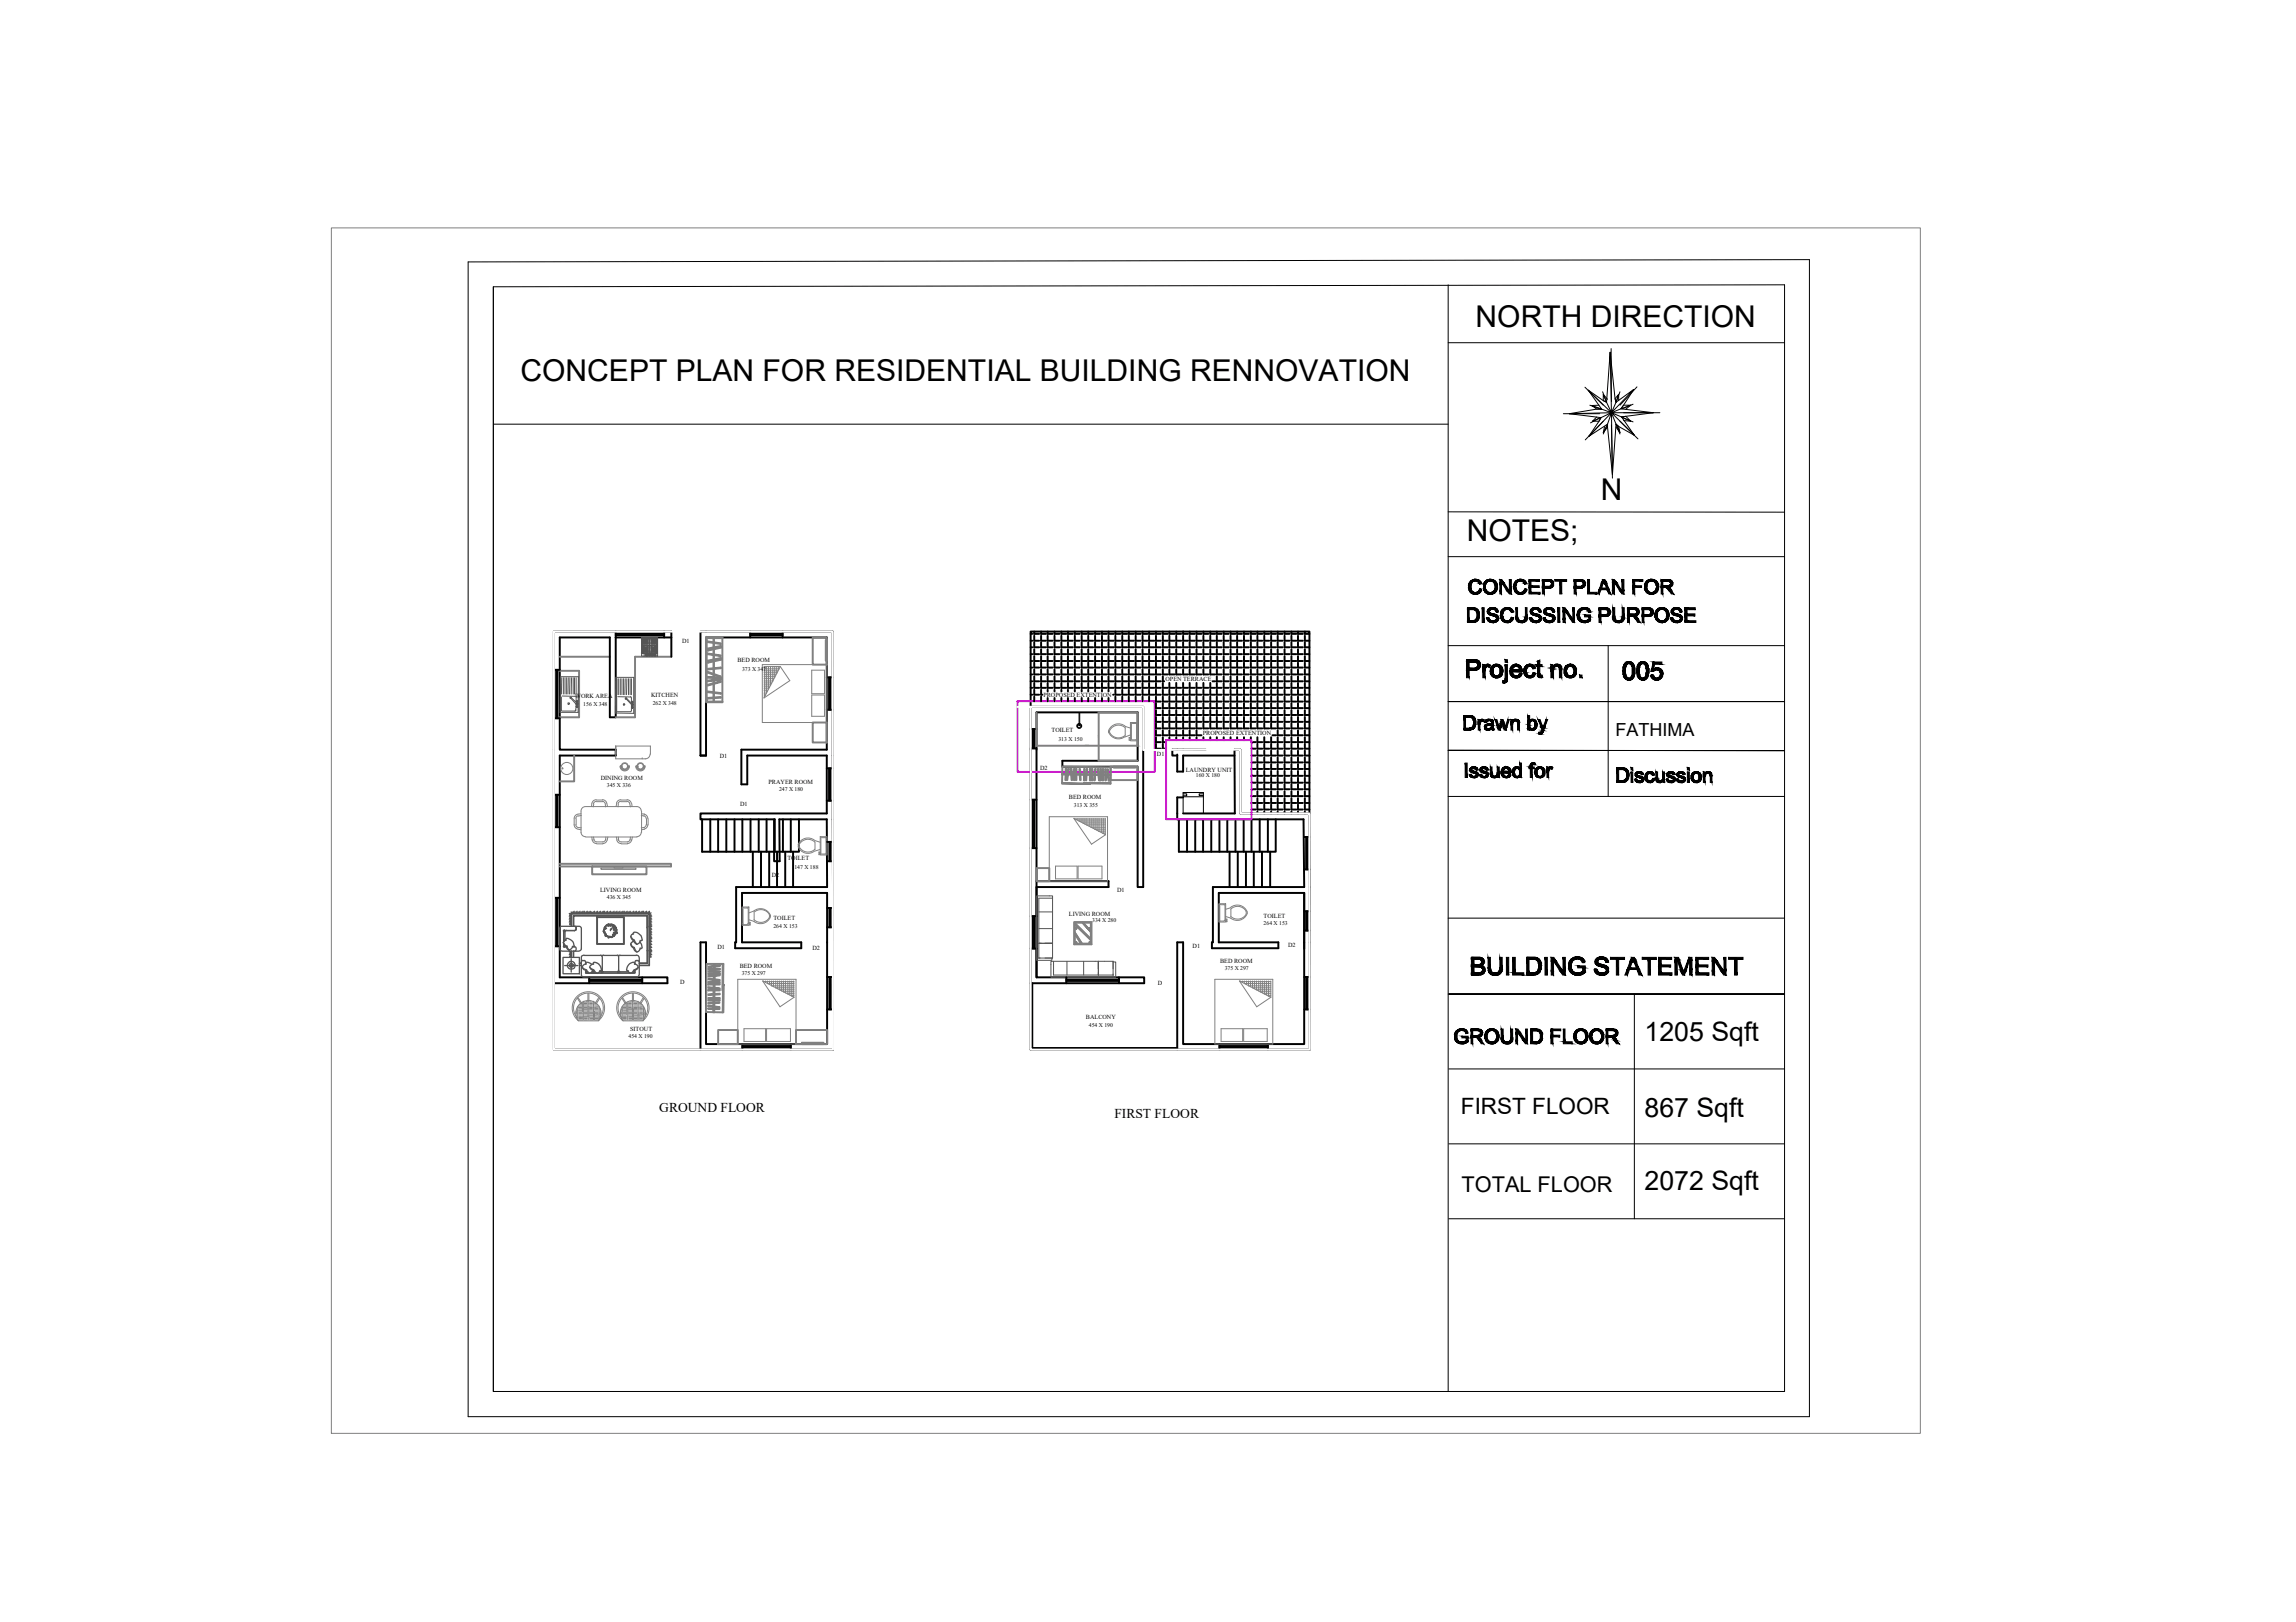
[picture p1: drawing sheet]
<svg xmlns="http://www.w3.org/2000/svg" width="297mm" height="210mm" viewBox="0 0 297 210" stroke-linecap="round" stroke-linejoin="round" font-family="sans-serif">
<defs><g id="words">
<g font-size="3.9">
<text x="190.9" y="42.3">NORTH DIRECTION</text>
<text x="67.3" y="49.3">CONCEPT PLAN FOR RESIDENTIAL BUILDING RENNOVATION</text>
<text x="207.1" y="64.7">N</text>
<text x="189.8" y="70">NOTES;</text>
</g>
<g font-size="3.5">
<text x="212.8" y="134.7">1205 Sqft</text>
<text x="212.8" y="144.6">867 Sqft</text>
<text x="212.8" y="154">2072 Sqft</text>
</g>
<text font-size="2.9" x="189" y="144.2">FIRST FLOOR</text>
<text font-size="2.8" x="189.1" y="154.3">TOTAL FLOOR</text>
<text font-size="2.3" x="209" y="95.3">FATHIMA</text>
<g font-size="1.8">
<text x="85.3" y="143.9">GROUND FLOOR</text>
<text x="144.2" y="144.7">FIRST FLOOR</text>
</g>
<g font-size=".8">
<text x="88.3" y="83.3">D1</text>
<text x="95.4" y="85.7">BED ROOM</text>
<text x="150.8" y="88.2">OPEN TERRACE</text>
<text x="74.4" y="90.4">WORK AREA</text>
<text x="84.2" y="90.2">KITCHEN</text>
<text x="135" y="90.2">PROPOSED EXTENTION</text>
<text x="136" y="94.7">TOILET</text>
<text x="155.6" y="95.2">PROPOSED EXTENTION</text>
<text x="77.7" y="101">DINING ROOM</text>
<text x="93.1" y="98.1">D1</text>
<text x="99.4" y="101.4">PRAYER ROOM</text>
<text x="134.6" y="99.6">D2</text>
<text x="149.7" y="97.8">D1</text>
<text x="153.4" y="99.9">LAUNDRY UNIT</text>
<text x="95.7" y="104.3">D1</text>
<text x="138.3" y="103.4">BED ROOM</text>
<text x="99.9" y="113.5">D2</text>
<text x="101.9" y="111.3">TOILET</text>
<text x="77.6" y="115.4">LIVING ROOM</text>
<text x="100.1" y="119.1">TOILET</text>
<text x="138.3" y="118.5">LIVING ROOM</text>
<text x="144.5" y="115.4">D1</text>
<text x="163.5" y="118.8">TOILET</text>
<text x="92.8" y="122.8">D1</text>
<text x="95.7" y="125.3">BED ROOM</text>
<text x="105.1" y="122.9">D2</text>
<text x="154.3" y="122.7">D1</text>
<text x="157.8" y="124.7">BED ROOM</text>
<text x="166.7" y="122.6">D2</text>
<text x="88" y="127.3">D</text>
<text x="140.5" y="131.9">BALCONY</text>
<text x="149.8" y="127.4">D</text>
<text x="81.5" y="133.5">SITOUT</text>
</g>
<g font-size=".7">
<text x="96" y="86.9">373 X 347</text>
<text x="75.5" y="91.3">156 X 348</text>
<text x="84.4" y="91.3">262 X 348</text>
<text x="136.9" y="95.9">313 X 150</text>
<text x="78.5" y="101.9">345 X 336</text>
<text x="154.7" y="100.6">160 X 180</text>
<text x="100.8" y="102.3">247 X 180</text>
<text x="138.9" y="104.4">313 X 355</text>
<text x="102.8" y="112.5">147 X 188</text>
<text x="78.5" y="116.3">436 X 345</text>
<text x="141.3" y="119.3">334 X 280</text>
<text x="163.5" y="119.7">264 X 153</text>
<text x="100.1" y="120">264 X 153</text>
<text x="158.4" y="125.5">375 X 297</text>
<text x="96" y="126.2">375 X 297</text>
<text x="81.3" y="134.4">454 X 190</text>
<text x="140.9" y="132.9">454 X 190</text>
</g>
</g></defs>
<!-- layer: 0 -->
<g fill="none" stroke="#000" stroke-width=".25">
<path d="M71.7 86.7h.7M71.7 92.9h.7M72 86.7v6.2M72.1 86.7v6.2M79.7 81.7v11.1h-.8v-10.3h-6.5v14.5h7.3v.8h-7.3v28.7h13.9v.7h-14.6M79.7 82.5h7.2M79.7 82.2h6.2M79.7 82h6.2M85.9 81.7v.8M86.9 85v-3.3h-15.2v54.1h36.1l-.1-54.1h-17.1v16.1h.7v-15.3h15.7v14.5h-11.1v4.5h.8v-3.7h10.3v7.5h-16.4v.7h9.6v4.2M97.1 82.2h4.1M97.1 82h4.1"/>
<path d="M97.1 81.7v.8M101.2 81.7v.8M107 91.8h.7M107 87.7h.7M107 99.4h.7M107.3 87.7v4.1M107.3 99.4v4.2M107.4 87.7v4.1M107.4 99.4v4.2M133.3 91.5h14.6v23.3h-.7v-15.6h-9.8v-.7h9.8v-6.3h-13.1v34.3h13.9v.7h-14.7M133.3 82h.2M133.3 96.8h.8"/>
<path d="M133.3 94.3h.8M133.3 82.9h.2M133.3 83.8h.2M133.3 84.7h.2M133.3 85.5h.2M133.3 86.4h.2M133.3 87.3h.2M133.3 88.2h.2M133.3 89h.2M133.3 89.9h.2M133.6 94.3v2.5M133.8 81.7v.3h.6"/>
<path d="M133.8 82.3v.6h.6M133.8 83.1v.7h.6M133.8 84v.7h.6M133.8 84.9v.6h.6M133.8 85.8v.6h.6M133.8 86.6v.7h.6M133.8 87.5v.7h.6M133.8 88.4v.6h.6M133.8 89.3v.6h.6M133.8 90.2v.5M133.8 94.3v2.5M134.7 81.7v.3h.6"/>
<path d="M134.7 82.3v.6h.6M134.7 83.1v.7h.6M134.7 84v.7h.6M134.7 84.9v.6h.6M134.7 85.8v.6h.6M134.7 86.6v.7h.6M134.7 87.5v.7h.6M134.7 88.4v.6h.6M134.7 89.3v.6h.2M134.7 90.2v.5M135.5 81.7v.3h.7M135.5 82.3v.6h.7"/>
<path d="M135.5 83.1v.7h.7M135.5 84v.7h.7M135.5 84.9v.6h.7M135.5 85.8v.6h.7M135.5 86.6v.7h.7M135.5 87.5v.7h.7M135.5 88.4v.6h.7M135.5 89.3v.2M135.5 90.3v.4M136.4 81.7v.3h.7M136.4 82.3v.6h.7M136.4 83.1v.7h.7"/>
<path d="M136.4 84v.7h.7M136.4 84.9v.6h.7M136.4 85.8v.6h.7M136.4 86.6v.7h.7M136.4 87.5v.7h.7M136.4 88.4v.6h.7M136.4 89.3v.2M136.4 90.3v.4M137.3 81.7v.3h.7M137.3 82.3v.6h.7M137.3 83.1v.7h.7M137.3 84v.7h.7"/>
<path d="M137.3 84.9v.6h.7M137.3 85.8v.6h.7M137.3 86.6v.7h.7M137.3 87.5v.7h.7M137.3 88.4v.6h.7M137.3 89.3v.2M137.3 90.3v.4M138.2 81.7v.3h.6M138.2 82.3v.6h.6M138.2 83.1v.7h.6M138.2 84v.7h.6M138.2 84.9v.6h.6"/>
<path d="M138.2 85.8v.6h.6M138.2 86.6v.7h.6M138.2 87.5v.7h.6M138.2 88.4v.6h.6M138.2 89.3v.2M138.2 90.3v.4M139.1 81.7v.3h.6M139.1 82.3v.6h.6M139.1 83.1v.7h.6M139.1 84v.7h.6M139.1 84.9v.6h.6M139.1 85.8v.6h.6"/>
<path d="M139.1 86.6v.7h.6M139.1 87.5v.7h.6M139.1 88.4v.6h.6M139.1 89.3v.2M139.1 90.3v.4M139.9 81.7v.3h.7M139.9 82.3v.6h.7M139.9 83.1v.7h.7M139.9 84v.7h.7M139.9 84.9v.6h.7M139.9 85.8v.6h.7M139.9 86.6v.7h.7"/>
<path d="M139.9 87.5v.7h.7M139.9 88.4v.6h.7M139.9 89.3v.2M139.9 90.3v.4M140.8 81.7v.3h.6M140.8 82.3v.6h.6M140.8 83.1v.7h.6M140.8 84v.7h.6M140.8 84.9v.6h.6M140.8 85.8v.6h.6M140.8 86.6v.7h.6M140.8 87.5v.7h.6"/>
<path d="M140.8 88.4v.6h.6M140.8 89.3v.2M140.8 90.3v.4M141.7 81.7v.3h.6M141.7 82.3v.6h.6M141.7 83.1v.7h.6M141.7 84v.7h.6M141.7 84.9v.6h.6M141.7 85.8v.6h.6M141.7 86.6v.7h.6M141.7 87.5v.7h.6M141.7 88.4v.6h.6"/>
<path d="M141.7 89.3v.2M141.7 90.3v.4M142.6 81.7v.3h.6M142.6 82.3v.6h.6M142.6 83.1v.7h.6M142.6 84v.7h.6M142.6 84.9v.6h.6M142.6 85.8v.6h.6M142.6 86.6v.7h.6M142.6 87.5v.7h.6M142.6 88.4v.6h.6M142.6 89.3v.2"/>
<path d="M142.6 90.3v.4M143.4 81.7v.3h.7M143.4 82.3v.6h.7M143.4 83.1v.7h.7M143.4 84v.7h.7M143.4 84.9v.6h.7M143.4 85.8v.6h.7M143.4 86.6v.7h.7M143.4 87.5v.7h.7M143.4 88.4v.6h.7M143.4 89.3v.2M143.4 90.3v.4"/>
<path d="M144 89.9h.1M144.3 81.7v.3h.6M144.3 82.3v.6h.6M144.3 83.1v.7h.6M144.3 84v.7h.6M144.3 84.9v.6h.6M144.3 85.8v.6h.6M144.3 86.6v.7h.6M144.3 87.5v.7h.6M144.3 88.4v.6h.6M144.3 89.3v.6h.6M144.3 90.2v.5"/>
<path d="M145.2 81.7v.3h.6M145.2 82.3v.6h.6M145.2 83.1v.7h.6M145.2 84v.7h.6M145.2 84.9v.6h.6M145.2 85.8v.6h.6M145.2 86.6v.7h.6M145.2 87.5v.7h.6M145.2 88.4v.6h.6M145.2 89.3v.6h.6M145.2 90.2v.5M146 81.7v.3h.7"/>
<path d="M146 82.3v.6h.7M146 83.1v.7h.7M146 84v.7h.7M146 84.9v.6h.7M146 85.8v.6h.7M146 86.6v.7h.7M146 87.5v.7h.7M146 88.4v.6h.7M146 89.3v.6h.7M146 90.2v.5M146.9 81.7v.3h.7M146.9 82.3v.6h.7"/>
<path d="M146.9 83.1v.7h.7M146.9 84v.7h.7M146.9 84.9v.6h.7M146.9 85.8v.6h.7M146.9 86.6v.7h.7M146.9 87.5v.7h.7M146.9 88.4v.6h.7M146.9 89.3v.6h.7M146.9 90.2v.5M147.8 81.7v.3h.6M147.8 82.3v.6h.6M147.8 83.1v.7h.6"/>
<path d="M147.8 84v.7h.6M147.8 84.9v.6h.6M147.8 85.8v.6h.6M147.8 86.6v.7h.6M147.8 87.5v.7h.6M147.8 88.4v.6h.6M147.8 89.3v.6h.6M147.8 90.2v.5M148.7 81.7v.3h.6M148.7 82.3v.6h.6M148.7 83.1v.7h.6M148.7 84v.7h.6"/>
<path d="M148.7 84.9v.6h.6M148.7 85.8v.6h.6M148.7 86.6v.7h.6M148.7 87.5v.7h.6M148.7 88.4v.6h.6M148.7 89.3v.6h.6M148.7 90.2v.5M149.5 81.7v.3h.7M149.5 82.3v.6h.7M149.5 83.1v.7h.7M149.5 84v.7h.7M149.5 84.9v.6h.7"/>
<path d="M149.5 85.8v.6h.7M149.5 86.6v.7h.7M149.5 87.5v.7h.7M149.5 88.4v.6h.7M149.5 89.3v.6h.7M149.5 90.2v.6h.7M149.5 91v.6h.7M149.5 91.9v.6h.7M149.5 92.8v.6h.7M149.5 93.6v.7h.7M149.5 94.5v.7h.7M149.5 95.4v.6h.7"/>
<path d="M149.5 96.3v.6h.7M150.4 81.7v.3h.7M150.4 82.3v.6h.7M150.4 83.1v.7h.7M150.4 84v.7h.7M150.4 84.9v.6h.7M150.4 85.8v.6h.7M150.4 86.6v.7h.7M150.4 87.5v.7h.2M150.4 88.4v.6h.7M150.4 89.3v.6h.7M150.4 90.2v.6h.7"/>
<path d="M150.4 91v.6h.7M150.4 91.9v.6h.7M150.4 92.8v.6h.7M150.4 93.6v.7h.7M150.4 94.5v.7h.7M150.4 95.4v.6h.5M150.4 96.3v.6h.5M151.3 81.7v.3h.7M151.3 82.3v.6h.7M151.3 83.1v.7h.7M151.3 84v.7h.7M151.3 84.9v.6h.7"/>
<path d="M151.3 85.8v.6h.7M151.3 86.6v.7h.7M151.3 88.4v.6h.7M151.3 89.3v.6h.7M151.3 90.2v.6h.7M151.3 91v.6h.7M151.3 91.9v.6h.7M151.3 92.8v.6h.7M151.3 93.6v.7h.7M151.3 94.5v.7h.7M151.3 95.4v.4M152.2 81.7v.3h.6"/>
<path d="M152.2 82.3v.6h.6M152.2 83.1v.7h.6M152.2 84v.7h.6M152.2 84.9v.6h.6M152.2 85.8v.6h.6M152.2 86.6v.7h.6M152.2 88.4v.6h.6M152.2 89.3v.6h.6M152.2 90.2v.6h.6M152.2 91v.6h.6M152.2 91.9v.6h.6M152.2 92.8v.6h.6"/>
<path d="M152.2 93.6v.7h.6M152.2 94.5v.7h.6M152.2 95.4v.4M152.3 97.8h.1M152.3 97.8v2.1h.8v-2.1h6.6M153.1 81.7h-19.8v54.1h36.1v-38M153.1 81.7h16.3v16.1M153.1 81.7v.3h.6M153.1 82.3v.6h.6M153.1 83.1v.7h.6M153.1 84v.7h.6M153.1 84.9v.6h.6"/>
<path d="M153.1 85.8v.6h.6M153.1 86.6v.7h.6M153.1 88.4v.6h.6M153.1 89.3v.6h.6M153.1 90.2v.6h.6M153.1 91v.6h.6M153.1 91.9v.6h.6M153.1 92.8v.6h.6M153.1 93.6v.7h.6M153.1 94.5v.7h.6M153.1 95.4v.4M153.9 81.7v.3h.7"/>
<path d="M153.9 82.3v.6h.7M153.9 83.1v.7h.7M153.9 84v.7h.7M153.9 84.9v.6h.7M153.9 85.8v.6h.7M153.9 86.6v.7h.7M153.9 88.4v.6h.7M153.9 89.3v.6h.7M153.9 90.2v.6h.7M153.9 91v.6h.7M153.9 91.9v.6h.7M153.9 92.8v.6h.7"/>
<path d="M153.9 93.6v.7h.7M153.9 94.5v.7h.7M153.9 95.4v.4M154.8 81.7v.3h.6M154.8 82.3v.6h.6M154.8 83.1v.7h.6M154.8 84v.7h.6M154.8 84.9v.6h.6M154.8 85.8v.6h.6M154.8 86.6v.7h.6M154.8 88.4v.6h.6M154.8 89.3v.6h.6"/>
<path d="M154.8 90.2v.6h.6M154.8 91v.6h.6M154.8 91.9v.6h.6M154.8 92.8v.6h.6M154.8 93.6v.7h.6M154.8 94.5v.7h.6M154.8 95.4v.4M155.7 81.7v.3h.6M155.7 82.3v.6h.6M155.7 83.1v.7h.6M155.7 84v.7h.6M155.7 84.9v.6h.6"/>
<path d="M155.7 85.8v.6h.6M155.7 86.6v.7h.6M155.7 88.4v.6h.6M155.7 89.3v.6h.6M155.7 90.2v.6h.6M155.7 91v.6h.6M155.7 91.9v.6h.6M155.7 92.8v.6h.6M155.7 93.6v.7h.6M155.7 95.4v.4M156 97h-4.3v.8h.6M156.6 81.7v.3h.6"/>
<path d="M156.6 82.3v.6h.6M156.6 83.1v.7h.6M156.6 84v.7h.6M156.6 84.9v.6h.6M156.6 85.8v.6h.6M156.6 86.6v.7h.6M156.6 88.4v.6h.6M156.6 89.3v.6h.6M156.6 90.2v.6h.6M156.6 91v.6h.6M156.6 91.9v.6h.6M156.6 92.8v.6h.6"/>
<path d="M156.6 93.6v.7h.6M156.6 95.4v.4M156.9 88.2h.3M157.4 81.7v.3h.7M157.4 82.3v.6h.7M157.4 83.1v.7h.7M157.4 84v.7h.7M157.4 84.9v.6h.7M157.4 85.8v.6h.7M157.4 86.6v.7h.7M157.4 87.5v.7h.7M157.4 88.4v.6h.7"/>
<path d="M157.4 89.3v.6h.7M157.4 90.2v.6h.7M157.4 91v.6h.7M157.4 91.9v.6h.7M157.4 92.8v.6h.7M157.4 93.6v.7h.7M157.4 95.4v.4M158.3 81.7v.3h.6M158.3 82.3v.6h.6M158.3 83.1v.7h.6M158.3 84v.7h.6M158.3 84.9v.6h.6"/>
<path d="M158.3 85.8v.6h.6M158.3 86.6v.7h.6M158.3 87.5v.7h.6M158.3 88.4v.6h.6M158.3 89.3v.6h.6M158.3 90.2v.6h.6M158.3 91v.6h.6M158.3 91.9v.6h.6M158.3 92.8v.6h.6M158.3 93.6v.7h.6M158.3 95.4v.4M159.2 81.7v.3h.6"/>
<path d="M159.2 82.3v.6h.6M159.2 83.1v.7h.6M159.2 84v.7h.6M159.2 84.9v.6h.6M159.2 85.8v.6h.6M159.2 86.6v.7h.6M159.2 87.5v.7h.6M159.2 88.4v.6h.6M159.2 89.3v.6h.6M159.2 90.2v.6h.6M159.2 91v.6h.6M159.2 91.9v.6h.6"/>
<path d="M159.2 92.8v.6h.6M159.2 93.6v.7h.6M159.2 95.4v.4M160 81.7v.3h.7M160 82.3v.6h.7M160 83.1v.7h.7M160 84v.7h.7M160 84.9v.6h.7M160 85.8v.6h.7M160 86.6v.7h.7M160 87.5v.7h.7M160 88.4v.6h.7"/>
<path d="M160 89.3v.6h.7M160 90.2v.6h.7M160 91v.6h.7M160 91.9v.6h.7M160 92.8v.6h.7M160 93.6v.7h.7M160 95.4v.4M160.9 81.7v.3h.7M160.9 82.3v.6h.7M160.9 83.1v.7h.7M160.9 84v.7h.7M160.9 84.9v.6h.7"/>
<path d="M160.9 85.8v.6h.7M160.9 86.6v.7h.7M160.9 87.5v.7h.7M160.9 88.4v.6h.7M160.9 89.3v.6h.7M160.9 90.2v.6h.7M160.9 91v.6h.7M160.9 91.9v.6h.7M160.9 92.8v.6h.7M160.9 93.6v.7h.7M160.9 95.4v.4M161.8 81.7v.3h.7"/>
<path d="M161.8 82.3v.6h.7M161.8 83.1v.7h.7M161.8 84v.7h.7M161.8 84.9v.6h.7M161.8 85.8v.6h.7M161.8 86.6v.7h.7M161.8 87.5v.7h.7M161.8 88.4v.6h.7M161.8 89.3v.6h.7M161.8 90.2v.6h.7M161.8 91v.6h.7M161.8 91.9v.6h.7"/>
<path d="M161.8 92.8v.6h.7M161.8 93.6v.7h.7M161.8 95.4v.4M161.9 97.8h.6M161.9 96h.6M161.9 96.9h.6M161.9 98.7h.6M161.9 99.5h.6M162.7 97.1v.7h.6M162.7 81.7v.3h.6M162.7 82.3v.6h.6M162.7 83.1v.7h.6"/>
<path d="M162.7 84v.7h.6M162.7 84.9v.6h.6M162.7 85.8v.6h.6M162.7 86.6v.7h.6M162.7 87.5v.7h.6M162.7 88.4v.6h.6M162.7 89.3v.6h.6M162.7 90.2v.6h.6M162.7 91v.6h.6M162.7 91.9v.6h.6M162.7 92.8v.6h.6M162.7 93.6v.7h.6"/>
<path d="M162.7 95.4v.6h.6M162.7 96.3v.6h.6M162.7 98v.7h.6M162.7 98.9v.6h.6M162.7 99.8v.6h.6M163.6 97.1v.7h.6M163.6 81.7v.3h.6M163.6 82.3v.6h.6M163.6 83.1v.7h.6M163.6 84v.7h.6M163.6 84.9v.6h.6M163.6 85.8v.6h.6"/>
<path d="M163.6 86.6v.7h.6M163.6 87.5v.7h.6M163.6 88.4v.6h.6M163.6 89.3v.6h.6M163.6 90.2v.6h.6M163.6 91v.6h.6M163.6 91.9v.6h.6M163.6 92.8v.6h.6M163.6 93.6v.7h.6M163.6 95.4v.6h.6M163.6 96.3v.6h.6M163.6 98v.7h.6"/>
<path d="M163.6 98.9v.6h.6M163.6 99.8v.6h.6M164.5 97.1v.7h.6M164.5 81.7v.3h.6M164.5 82.3v.6h.6M164.5 83.1v.7h.6M164.5 84v.7h.6M164.5 84.9v.6h.6M164.5 85.8v.6h.6M164.5 86.6v.7h.6M164.5 87.5v.7h.6M164.5 88.4v.6h.6"/>
<path d="M164.5 89.3v.6h.6M164.5 90.2v.6h.6M164.5 91v.6h.6M164.5 91.9v.6h.6M164.5 92.8v.6h.6M164.5 93.6v.7h.6M164.5 95.4v.6h.6M164.5 96.3v.6h.6M164.5 98v.7h.6M164.5 98.9v.6h.6M164.5 99.8v.6h.6M164.6 95.2h.5"/>
<path d="M165.3 97.1v.7h.6M165.3 81.7v.3h.6M165.3 82.3v.6h.6M165.3 83.1v.7h.6M165.3 84v.7h.6M165.3 84.9v.6h.6M165.3 85.8v.6h.6M165.3 86.6v.7h.6M165.3 87.5v.7h.6M165.3 88.4v.6h.6M165.3 89.3v.6h.6M165.3 90.2v.6h.6"/>
<path d="M165.3 91v.6h.6M165.3 91.9v.6h.6M165.3 92.8v.6h.6M165.3 93.6v.7h.6M165.3 94.5v.7h.6M165.3 95.4v.6h.6M165.3 96.3v.6h.6M165.3 98v.7h.6M165.3 98.9v.6h.6M165.3 99.8v.6h.6M166.2 97.1v.7h.6M166.2 81.7v.3h.6"/>
<path d="M166.2 82.3v.6h.6M166.2 83.1v.7h.6M166.2 84v.7h.6M166.2 84.9v.6h.6M166.2 85.8v.6h.6M166.2 86.6v.7h.6M166.2 87.5v.7h.6M166.2 88.4v.6h.6M166.2 89.3v.6h.6M166.2 90.2v.6h.6M166.2 91v.6h.6M166.2 91.9v.6h.6"/>
<path d="M166.2 92.8v.6h.6M166.2 93.6v.7h.6M166.2 94.5v.7h.6M166.2 95.4v.6h.6M166.2 96.3v.6h.6M166.2 98v.7h.6M166.2 98.9v.6h.6M166.2 99.8v.6h.6M167.1 97.1v.7h.6M167.1 81.7v.3h.6M167.1 82.3v.6h.6M167.1 83.1v.7h.6"/>
<path d="M167.1 84v.7h.6M167.1 84.9v.6h.6M167.1 85.8v.6h.6M167.1 86.6v.7h.6M167.1 87.5v.7h.6M167.1 88.4v.6h.6M167.1 89.3v.6h.6M167.1 90.2v.6h.6M167.1 91v.6h.6M167.1 91.9v.6h.6M167.1 92.8v.6h.6M167.1 93.6v.7h.6"/>
<path d="M167.1 94.5v.7h.6M167.1 95.4v.6h.6M167.1 96.3v.6h.6M167.1 98v.7h.6M167.1 98.9v.6h.6M167.1 99.8v.6h.6M167.9 97.1v.7h.7M167.9 81.7v.3h.7M167.9 82.3v.6h.7M167.9 83.1v.7h.7M167.9 84v.7h.7M167.9 84.9v.6h.7"/>
<path d="M167.9 85.8v.6h.7M167.9 86.6v.7h.7M167.9 87.5v.7h.7M167.9 88.4v.6h.7M167.9 89.3v.6h.7M167.9 90.2v.6h.7M167.9 91v.6h.7M167.9 91.9v.6h.7M167.9 92.8v.6h.7M167.9 93.6v.7h.7M167.9 94.5v.7h.7M167.9 95.4v.6h.7"/>
<path d="M167.9 96.3v.6h.7M167.9 98v.7h.7M167.9 98.9v.6h.7M167.9 99.8v.6h.7M168.8 97.1v.7h.6M168.8 81.7v.3h.6M168.8 82.3v.6h.6M168.8 83.1v.7h.6M168.8 84v.7h.6M168.8 84.9v.6h.6M168.8 85.8v.6h.6M168.8 86.6v.7h.6"/>
<path d="M168.8 87.5v.7h.6M168.8 88.4v.6h.6M168.8 89.3v.6h.6M168.8 90.2v.6h.6M168.8 91v.6h.6M168.8 91.9v.6h.6M168.8 92.8v.6h.6M168.8 93.6v.7h.6M168.8 94.5v.7h.6M168.8 95.4v.6h.6M168.8 96.3v.6h.6M168.8 98v.7h.6"/>
<path d="M168.8 98.9v.6h.6M168.8 99.8v.6h.6M71.7 116.2h.7M71.7 107h.7M71.7 102.9h.7M72 102.9v4.1M72 116.2v6.3M72.1 102.9v4.1M72.1 116.2v6.3M90.8 106v4.2h12.6v-4.2M91.9 106v4.2M92.9 106v4.2"/>
<path d="M94 106v4.2M95 106v4.2M96 106v4.2M97.1 106v4.2M97.4 110.2v4.6M98.2 106v4.2M98.5 110.2v4.6M99.2 106v4.2M99.5 110.2v4.6M100.1 106v5.4h.8l-.1-5.4h6.2v8.8h-11.8v7.1h-.1v.8h8.6v-.8h-7.7v-6.3h11v19.5h-15.7v-13.2h-.7v13.9M100.5 110.2v4.6M101.3 106v4.2"/>
<path d="M101.6 110.2v4.6M102.3 106v4.2M102.6 110.2v4.6M107 103.6h.7M107 117.5h.8M107 111.4h.8M107 109h.8M107.3 109v2.4M107.3 117.5v2.5M107.5 109v2.4M107.5 117.5v2.5M133.3 118.6h.8"/>
<path d="M133.3 109.8h.8M133.3 103.5h.8M133.6 103.5v6.3M133.6 118.6v4.2M133.8 103.5v6.3M133.8 118.6v4.2M134.1 114h9.3v.8h-9.3v11.7M152.5 106v4.2h12.5v-4.2M153.1 103.2h-.8v2.8h16.3l.1 8.8h-11.8v7.1h-.1v.8h8.6v-.8h-7.7v-6.3h11v7.2M153.1 105.3h6.7l-.1-8.3h.8v8.3h8.9M153.6 106v4.2M154.6 106v4.2"/>
<path d="M155.6 106v4.2M156.7 106v4.2M157.8 106v4.2M158.8 106v4.2M159.1 110.2v4.6M159.8 106v4.2M160.1 110.2v4.6M160.9 106v4.2M161.2 110.2v4.6M161.9 106v4.2M161.9 100.4h.6M161.9 101.3h.6"/>
<path d="M161.9 102.1h.6M161.9 103h.6M161.9 103.9h.6M161.9 104.8h.6M162.2 110.2v4.6M162.7 100.7v.6h.6M162.7 101.5v.6h.6M162.7 102.4v.6h.6M162.7 103.3v.6h.6M162.7 104.1v.7h.6M162.7 105v.3M163 106v4.2"/>
<path d="M163.3 110.2v4.6M163.6 100.7v.6h.6M163.6 101.5v.6h.6M163.6 102.4v.6h.6M163.6 103.3v.6h.6M163.6 104.1v.7h.6M163.6 105v.3M164 106v4.2M164.3 110.2v4.6M164.5 100.7v.6h.6M164.5 101.5v.6h.6M164.5 102.4v.6h.6"/>
<path d="M164.5 103.3v.6h.6M164.5 104.1v.7h.6M164.5 105v.3M165.3 100.7v.6h.6M165.3 101.5v.6h.6M165.3 102.4v.6h.6M165.3 103.3v.6h.6M165.3 104.1v.7h.6M165.3 105v.3M166.2 100.7v.6h.6M166.2 101.5v.6h.6M166.2 102.4v.6h.6"/>
<path d="M166.2 103.3v.6h.6M166.2 104.1v.7h.6M166.2 105v.3M167.1 100.7v.6h.6M167.1 101.5v.6h.6M167.1 102.4v.6h.6M167.1 103.3v.6h.6M167.1 104.1v.7h.6M167.1 105v.3M167.9 100.7v.6h.7M167.9 101.5v.6h.7M167.9 102.4v.6h.7"/>
<path d="M167.9 103.3v.6h.7M167.9 104.1v.7h.7M167.9 105v.3M168.7 112.5h.7M168.7 108.3h.7M168.7 117.9h.7M168.8 100.7v.6h.6M168.8 101.5v.6h.6M168.8 102.4v.6h.6M168.8 103.3v.6h.6M168.8 104.1v.7h.6M168.8 105v.3"/>
<path d="M169 108.3v4.2M169 117.9v2.5M169.1 108.3v4.2M169.1 117.9v2.5M71.7 122.5h.7M76.2 126.5v.7M76.2 126.9h6.9M76.2 126.8h6.9M83.1 126.5v.7M96 135.1v.7M96 135.5h6.3M96 135.4h6.3"/>
<path d="M102.3 135.1v.7M107 130.6h.8M107 126.4h.8M107 120h.8M107.3 126.4v4.2M107.5 126.4v4.2M133.3 122.8h.8M133.5 127.2v8.4h18.8M138 126.9h6.8M138 126.8h6.8M138 126.5v.7M144.8 126.5v.7"/>
<path d="M157.8 135.5h6.2M157.8 135.4h6.2M157.8 135.1v.7M164 135.1v.7M168.7 121.9v13.2h-15.6v-13.2h-.8v13.9M168.7 130.6h.7M168.7 126.4h.7M168.7 120.4h.7M169 126.4v4.2M169.1 126.4v4.2"/>
</g>
<!-- layer: A-ELV-8 -->
<g fill="none" stroke="#808080" stroke-width=".25">
<path d="M72.4 86.8h2.5v6h-2.5M72.4 85h6.5M74.3 97.8v3.3h-1.9M86.9 85h-4.7v7.8h-2.5M105.1 82.5h1.9v3.5h-1.9zM105.1 93.5h1.9v2.6h-1.9zM106.8 82.8h.2v2.7h-.2zM143.7 99.2h3.5v1.8h-3.5zM144.1 99.2h2.8v.1h-2.8zM72.4 111.8h14.4v.3h-14.4M76.6 112.1h7v1h-7zM134.1 112.3h1.6v1.7h-1.6z"/>
<path d="M137.4 101.3l3.6 .2-3.6-.1zM137.4 101.3v-2.1l6.3 .1v2.1M137.4 100.1l6.3 .1M137.4 100.2l6.3 .1M137.9 100.3l-.1 .7h.1v-.7M137.9 100.1v-.6h.1l-.1 .6M138.1 100.3l-.1 .7h.1l.1-.7M138.1 100.1l.1-.6h.1l-.1 .6M138.6 100.3v.7h.1v-.7M138.6 100.1l-.1-.6h.1l.1 .6M138.9 100.3v.7h.1v-.7M138.9 100.1l.1-.6v.6"/>
<path d="M139 119.3h2.2v2.9h-2.2zM139.1 119.4h2v2.7h-2zM139.1 119.6l2 2.1M139.1 119.5l2 2M139.1 119.5l2 2.1M139.1 119.6l2 2M139.2 100.3v.7h.1v-.7M139.2 100.1l.1-.6v.7M139.7 100.3v.7h.1v-.7M139.7 100.2l-.1-.7h.1l.1 .7M140.1 119.4l1 1.2-1-1.2M140.2 101.3h3.5v.1z"/>
<path d="M140.2 100.3v.7h.1v-.7M140.2 100.2l.1-.7v.7M140.5 100.3l-.1 .7h.1l.1-.7M140.5 100.2l.1-.7h.1l-.1 .7M141 100.3v.7h.1v-.7M141 100.2v-.7h.1v.7M141.3 100.3v.7v-.7M141.3 100.2v-.7v.7M141.6 100.3l-.1 .7h.1l.1-.7M141.6 100.2l.1-.7h.1l-.1 .7M142.1 100.3l.1 .7h.1l-.1-.7M142.1 100.2l-.1-.7h.1l.1 .7"/>
<path d="M142.4 100.3v.7v-.7M142.4 100.2v-.7v.7M142.6 100.3v.7h.1v-.7M142.6 100.2v-.7h.1v.7M143 100.3v.7h.1v-.7M143 100.2v-.6h.1v.6M143.3 100.3l.1 .7h.1l-.1-.7M143.3 100.2l-.1-.6h.1l.1 .6M92.3 130.5h-.7l.7 .1M92.3 127.1h-.7v.1h.7M92.3 129.4h-.7v.1h.7M92.3 129.7l-.7 .1v.1l.7-.1"/>
<path d="M92.3 130.2l-.7-.1v.1l.7 .1M92.3 128.6l-.7 .1v.1l.7-.1M92.3 129.1h-.7v.1h.7M92.3 127.8l-.7-.1v.1l.7 .1M92.3 128.1h-.7v.1h.7M92.3 127.3h-.7v.1h.7M92.4 125l-.7 .1v.1l.7-.1M92.4 125.3h-.7v.1h.7M92.4 125.7h-.7v.1h.7M92.4 126h-.7v.1h.7M92.4 126.3h-.7v.1l.7-.1M92.4 126.7h-.8l.7 .1"/>
<path d="M92.4 124.7l-.1 6.3M92.4 129.4h.7v.1h-.7M92.4 129.7h.7v.1h-.7M92.4 130.2l.7 .1v.1l-.7-.1M92.4 130.5h.7v.1h-.7M92.4 128.6h.7v.1h-.7M92.4 129.1h.7v.1h-.7M92.4 125l.8-.1v.1l-.8 .1M92.4 125.3l.8 .1h-.8M92.4 125.7h.8l-.8 .1M92.4 126h.8l-.8 .1M92.4 126.2l.7-.1v.1l-.7 .1"/>
<path d="M92.4 126.7l.7 .2-.7-.1M92.4 127.1h.7v.1h-.7M92.4 128.1h.7v.1h-.7M92.4 127.8l.7 .2-.7-.1M92.4 127.3h.7v.1h-.7M92.5 124.7l-.1 6.3M92.9 133.3h2.5v1.8h-2.5zM93.5 124.7h.1l-.1 3.5zM93.5 127.4l.1 .1v3.5h-.1zM93.6 124.7h-2.2l-.1 6.3h2.2M103 133.3h4v1.8h-4zM103.7 134.9h2.8v.2h-2.8z"/>
<path d="M139.1 120.8l.8 1.3M139.1 120.7l.8 1.4M139.1 120.7l.9 1.4M139.2 122l-.1 .1M141.1 120.5l-1-1.1 1 1.2"/>
<circle cx="139.2" cy="122" r=".06"/>
<circle cx="139.2" cy="120.1" r=".06"/>
<circle cx="141" cy="122" r=".06"/>
<circle cx="141" cy="120.1" r=".06"/>
</g>
<g fill="none" stroke="#808080" stroke-width=".13">
<path d="M79.7 97.5h.1M80.2 99.1a.61 .61 0 0 0 .6 .7 .61 .61 0 0 0 .6-.6M80.3 99.2h.1M80.3 99.1a.53 .53 0 0 0 .5 .6 .53 .53 0 0 0 .6-.5M80.4 99.2a.44 .44 0 0 1 .4-.5 .44 .44 0 0 1 .5 .5M80.4 99.3a.44 .44 0 0 0 .4 .3 .44 .44 0 0 0 .4-.3M80.4 99.2h.1M80.4 99.3h.1M80.4 99.2l-.1 .1M80.5 99.3h-.2M81.2 99.2h.1M81.2 99.3h.1"/>
<path d="M81.2 99.2l.2 .1M81.2 99.3h.2M81.4 99.2h.1M82.2 99.1a.61 .61 0 0 0 .6 .7 .61 .61 0 0 0 .7-.6M82.3 99.2h.1M82.3 99.1a.53 .53 0 0 0 .5 .6 .53 .53 0 0 0 .6-.5M82.4 99.2a.44 .44 0 0 1 .5-.5 .44 .44 0 0 1 .4 .5M82.4 99.3a.44 .44 0 0 0 .5 .3 .44 .44 0 0 0 .4-.3M82.5 99.2h.1M82.5 99.3h.1M82.5 99.3h-.1M82.5 99.2l-.1 .1"/>
<path d="M83.1 98.2h.1M83.3 99.3h.1M83.3 99.2h.1M83.3 99.2l.1 .1M83.4 99.2h.1M84.1 97.6a.61 .61 0 0 1-.6 .6M84.1 97.6v-1.1h-4.4v1.7h3.8M143.6 94.5v.3M143.6 94.9a1.29 1.29 0 0 0 2 .2M145.6 94a1.3 1.3 0 0 0-2.2 .8 1.39 1.39 0 0 0 2.2 .5M145.6 94.2v.9M145.6 94l.6 .2"/>
<path d="M145.6 94.2a1.29 1.29 0 0 0-2 .3M146.2 93.5h1v2.4h-1zM146.2 95.1l-.6 .3M146.2 95.4h-.1v.4h.1v-.2M146.3 95.6l.2 .1M146.4 93.7v1.9M146.5 93.6l-.2 .1M146.5 93.6h.4M146.9 93.6l.2 .1v1.9M147.1 95.6l-.1 .1h-.5M74.3 106.7l.2 .5 .3 .1M74.3 105.9v.9"/>
<path d="M74.5 106.7l.1 .3 .2 .1M74.5 105.9v.9M74.8 105.4l-.3 .1-.2 .4M74.8 107.3l.4 .1M74.8 105.6h-.2l-.1 .3M74.8 107.1h.4M75.2 107.7v.3l.3 .2 .2 .1M75.2 105v2.7M75.2 105.3l-.4 .1M75.2 105.5l-.4 .1M75.8 108.3h6.6M76.6 104l-.1 .4"/>
<path d="M76.6 108.3v.4M76.6 108.7l.1 .2 .5 .3M76.8 108.3l.1 .4M76.8 104l-.1 .4M76.8 108.6l.1 .2 .3 .2M77.1 103.5l-.4 .2-.1 .3M77.1 103.7l-.3 .2v.1M77.2 103.5h.8M77.2 103.7h.8M77.2 109.2h.8M77.2 109h.8M77.9 103.5l.5 .2 .1 .3"/>
<path d="M77.9 103.7l.3 .2 .1 .1M78.3 104v.4M78.3 108.6v.2l-.3 .2M78.4 108.3l-.1 .4M78.5 104l.1 .4M78.5 108.7l-.1 .2-.4 .3M78.6 108.3v.4M79.7 108.3l.1 .4M79.8 104l-.1 .4M79.8 108.7l.1 .2 .5 .3M80 104v.4M80 108.3v.4"/>
<path d="M80 108.6l.1 .2 .3 .2M80.3 103.5l-.4 .2-.2 .3M80.3 103.7l-.3 .2v.1M80.3 103.5h.8M80.3 103.7h.8M80.4 109.2h.8M80.4 109h.8M81.1 103.5l.5 .2 .1 .3M81.1 103.7l.3 .2 .1 .1M81.5 104l.1 .4M81.5 108.6v.2l-.3 .2M81.6 108.3l-.1 .4"/>
<path d="M81.7 108.7l-.1 .2-.4 .3M81.7 104l.1 .4M81.8 108.3l-.1 .4M82.4 104.4l.3 .1 .2 .2 .1 .3M82.4 104.4h-6.7l-.2 .1-.3 .2v.3M83 105.5l.3 .1M83 107.7l-.1 .3-.2 .2-.3 .1M83 105v2.7M83 105.3l.4 .1M83.3 105.6h.1l.2 .3M83.3 105.4l.3 .1 .2 .4M83.3 107.1h-.3"/>
<path d="M83.4 107.3l-.4 .1M83.6 106.7l-.2 .3-.1 .1M83.6 105.9v.9M83.8 106.7l-.2 .5-.3 .1M83.8 105.9v.9M96 117.4h.9v2.3h-.9zM96.1 119.5l.1 .1M96.1 117.6v1.9M96.2 117.5l-.1 .1M96.2 119.7h.5M96.2 117.5h.5M96.6 117.5l.2 .1"/>
<path d="M96.8 119.5l-.2 .1M96.8 117.6v1.9M96.9 119l.7 .2M96.9 119.4h.2v.3h-.1v-.2h-.1M97.5 117.9a1.38 1.38 0 0 1 2.2 .5M97.5 118.1a1.29 1.29 0 0 1 2 .2M97.6 118.1v.9M97.6 117.9l-.7 .2M99.5 118.4v.3M99.5 118.7a1.29 1.29 0 0 1-2 .3M99.7 118.7a1.38 1.38 0 0 1-2.2 .5M99.7 118.4v.3"/>
<path d="M103.3 109.6a1.38 1.38 0 0 0 2.1 .5M103.3 109.3v.3M103.4 109.6a1.29 1.29 0 0 0 2 .3M103.4 109.3v.3M105.4 108.7a1.38 1.38 0 0 0-2.1 .6M105.4 109a1.29 1.29 0 0 0-2 .2M105.4 109v.9M105.4 108.8l.7 .2M106.1 108.3h.9v2.3h-.9zM106.1 109.9l-.7 .2M106.1 110.3h-.2v.3h.1v-.3h.1M106.2 110.4l.1 .1"/>
<path d="M106.2 108.5v1.9M106.3 108.4l-.1 .1M106.3 108.4h.5M106.8 108.4l.1 .1v1.9M106.9 110.4l-.1 .1h-.5M157.7 117h.9v2.3h-.9zM157.8 119.1v.1h.6M157.8 117.2v1.9M157.9 117l-.1 .2M157.9 117.1h.5M158.3 117l.1 .2M158.4 119.1l-.1 .1"/>
<path d="M158.5 117.2v1.9M158.6 118.6l.6 .2M158.6 118.9h.1v.4v-.3h-.1M159.2 117.4a1.3 1.3 0 0 1 2.1 .8 1.37 1.37 0 0 1-2.1 .6M159.2 117.6a1.29 1.29 0 0 1 2 .3M159.2 117.7v.9M159.2 117.5l-.6 .2M161.2 117.9v.4M161.2 118.3a1.29 1.29 0 0 1-2 .3M74.5 131h.1M74.5 131.2h.1M74.6 130.7h.1"/>
<path d="M74.6 130.8h.1M74.6 131h.1M74.6 131.2h.1M74.6 131.3h.1M74.6 131.5h.1M74.6 131.7h.1M74.7 128.9a2.1 2.1 0 0 1 3 .2 2.1 2.1 0 0 1-.3 3 1.63 1.63 0 0 0-.2-2.2 1.63 1.63 0 0 0-2.2 0 1.63 1.63 0 0 0-.2 2.2 2.12 2.12 0 0 1-.1-3.2zM74.7 129.2l.4 .7h.2M74.7 130.4h.1M74.7 130.5h.1M74.7 130.7h.1M74.7 130.8h.1"/>
<path d="M74.7 131h.1M74.7 131.2h.1M74.7 131.3h.1M74.7 131.5h.1M74.7 131.7h.1M74.7 131.8h.1M74.7 132h.1M74.8 129.1l.5 .7M74.8 130.2h.5M74.8 130.4h.5M74.9 130.5h.4M74.9 130.7h.4"/>
<path d="M74.9 130.8h.4M74.9 131h.4M74.9 131.2h.4M74.9 131.3h.4M74.9 131.5h.4M74.9 131.7h.4M74.9 131.8h.4M74.9 132h.4M74.9 132.1h2.6M75 130h.3M75.3 129.9h.1M75.3 130h.1"/>
<path d="M75.3 130.2h.1M75.3 130.4h.1M75.3 130.5h.1M75.3 130.7h.1M75.3 130.8h.1M75.3 131h.1M75.3 131.2h.1M75.3 131.3h.1M75.3 131.5h.1M75.3 131.7h.1M75.3 131.8h.1M75.3 132h.1"/>
<path d="M75.5 129.7h.1M75.5 129.9h.1M75.5 130h.1M75.5 130.2h.1M75.5 130.4h.1M75.5 130.5h.1M75.5 130.7h.1M75.5 130.8h.1M75.5 131h.1M75.5 131.2h.1M75.5 131.3h.1M75.5 131.5h.1"/>
<path d="M75.5 131.6h.1M75.5 131.8h.1M75.5 132h.1M75.6 129.7h.3M75.6 129.9h.3M75.6 130h.3M75.6 130.2h.4M75.6 130.4h.4M75.6 130.5h.4M75.6 130.7h.4M75.6 130.8h.4M75.6 131h.4"/>
<path d="M75.6 131.2h.4M75.6 131.3h.4M75.6 131.5h.4M75.6 131.6h.4M75.6 131.8h.4M75.6 132h.4M75.8 129.6h.1M76.1 129.6h.1M76.1 129.7h.1M76.1 129.9h.1M76.1 130h.1M76.1 130.2h.1"/>
<path d="M76.1 130.4h.1M76.1 130.5h.1M76.1 130.7h.1M76.1 130.8h.1M76.1 131h.1M76.1 131.2h.1M76.1 131.3h.1M76.1 131.5h.1M76.1 131.6h.1M76.1 131.8h.1M76.1 132h.1M76.1 128.6v.9"/>
<path d="M76.2 130.4h.1M76.2 130.5h.1M76.2 130.7h.1M76.2 130.8h.1M76.2 131h.1M76.2 131.2h.1M76.2 131.3h.1M76.2 131.5h.1M76.2 131.6h.1M76.2 131.8h.1M76.2 132h.1M76.2 128.6v.9"/>
<path d="M76.3 129.5h.1M76.3 129.7h.4M76.3 129.9h.4M76.3 130h.4M76.3 130.2h.4M76.3 130.4h.4M76.3 130.5h.4M76.3 130.7h.4M76.3 130.8h.4M76.3 131h.4M76.3 131.2h.4M76.3 131.3h.4"/>
<path d="M76.3 131.5h.4M76.3 131.6h.4M76.3 131.8h.4M76.3 132h.4M76.8 129.7h.1M76.8 129.9h.1M76.8 130h.1M76.8 130.2h.1M76.8 130.4h.1M76.8 130.5h.1M76.8 130.7h.1M76.8 130.8h.1"/>
<path d="M76.8 131h.1M76.8 131.2h.1M76.8 131.3h.1M76.8 131.5h.1M76.8 131.6h.1M76.8 131.8h.1M76.8 132h.1M76.9 129.7h.1M76.9 129.9h.1M76.9 130h.1M76.9 130.2h.1M76.9 130.4h.1"/>
<path d="M76.9 130.5h.1M76.9 130.7h.1M76.9 130.8h.1M76.9 131h.1M76.9 131.2h.1M76.9 131.3h.1M76.9 131.5h.1M76.9 131.6h.1M76.9 131.8h.1M76.9 132h.1M77 130h.3M77 130.2h.4"/>
<path d="M77 130.5h.4M77 130.7h.4M77 130.8h.4M77 131h.4M77 131.2h.4M77 131.5h.4M77 131.6h.4M77 131.8h.4M77 132h.4M77.4 130.3l-.4 .1M77.4 131.3h-.4M77.5 129.1l-.5 .7"/>
<path d="M77.5 130.3h.1M77.5 130.5h.1M77.5 130.7h.1M77.5 130.8h.1M77.5 131h.1M77.5 131.2h.1M77.5 131.3h.1M77.5 131.5h.1M77.5 131.6h.1M77.5 131.8h.1M77.5 132h.1M77.6 129.2l-.4 .7h-.2"/>
<path d="M77.6 130.5h.1M77.6 130.7h.1M77.6 130.8h.1M77.6 131h.1M77.6 131.2h.1M77.6 131.3h.1M77.6 131.5h.1M77.6 131.6h.1M77.6 131.8h.1M77.7 130.8h.1M77.7 131h.1M77.7 131.2h.1"/>
<path d="M77.7 131.3h.1M77.7 131.5h.1M77.7 131.5a1.93 1.93 0 0 0-1.6-3 1.93 1.93 0 0 0-1.5 3.1M80.3 131h.1M80.3 131.2h.1M80.4 130.7h.1M80.4 130.8h.1M80.4 131h.1M80.4 131.2h.1M80.4 131.3h.1M80.4 131.5h.1M80.4 131.7h.1"/>
<path d="M80.5 128.9a2.1 2.1 0 0 1 3 .2 2.1 2.1 0 0 1-.3 3 1.63 1.63 0 0 0-.2-2.2 1.63 1.63 0 0 0-2.2 0 1.63 1.63 0 0 0-.2 2.2 2.12 2.12 0 0 1-.1-3.2zM80.5 129.2l.4 .7h.1M80.5 130.4h.1M80.5 130.5h.1M80.5 130.7h.1M80.5 130.8h.1M80.5 131h.1M80.5 131.2h.1M80.5 131.3h.1M80.5 131.5h.1M80.5 131.7h.1M80.5 131.8h.1"/>
<path d="M80.5 132h.1M80.5 129.1l.5 .7M80.6 130.2h.4M80.6 130.4h.4M80.6 130.5h.4M80.6 130.7h.4M80.6 130.8h.4M80.6 131h.4M80.6 131.2h.4M80.6 131.3h.4M80.6 131.5h.4M80.6 131.7h.4"/>
<path d="M80.6 131.8h.4M80.6 132h.4M80.6 132.1h2.6M80.7 130h.3M81.1 129.9h.1M81.1 130h.1M81.1 130.2h.1M81.1 130.4h.1M81.1 130.5h.1M81.1 130.7h.1M81.1 130.8h.1M81.1 131h.1"/>
<path d="M81.1 131.2h.1M81.1 131.3h.1M81.1 131.5h.1M81.1 131.7h.1M81.1 131.8h.1M81.1 132h.1M81.2 129.7h.1M81.2 129.9h.1M81.2 130h.1M81.2 130.2h.1M81.2 130.4h.1M81.2 130.5h.1"/>
<path d="M81.2 130.7h.1M81.2 130.8h.1M81.2 131h.1M81.2 131.2h.1M81.2 131.3h.1M81.2 131.5h.1M81.2 131.6h.1M81.2 131.8h.1M81.2 132h.1M81.3 129.7h.4M81.3 129.9h.4M81.3 130h.4"/>
<path d="M81.3 130.2h.4M81.3 130.4h.4M81.3 130.5h.4M81.3 130.7h.4M81.3 130.8h.4M81.3 131h.4M81.3 131.2h.4M81.3 131.3h.4M81.4 131.5h.3M81.4 131.6h.3M81.4 131.8h.3M81.4 132h.3"/>
<path d="M81.6 129.6h.1M81.8 129.6h.1M81.8 129.7h.1M81.8 129.9h.1M81.8 130h.1M81.8 130.2h.1M81.8 130.4h.1M81.8 130.5h.1M81.8 130.7h.1M81.8 130.8h.1M81.8 131h.1M81.8 131.2h.1"/>
<path d="M81.8 131.3h.1M81.8 131.5h.1M81.8 131.6h.1M81.8 131.8h.1M81.8 132h.1M81.8 128.6v.9M81.9 129.6h.1M81.9 129.7h.1M81.9 129.9h.1M81.9 130h.1M81.9 130.2h.1M81.9 130.4h.1"/>
<path d="M81.9 130.5h.1M81.9 130.7h.1M81.9 130.8h.1M81.9 131h.1M81.9 131.2h.1M81.9 131.3h.1M81.9 131.5h.1M81.9 131.6h.1M81.9 131.8h.1M81.9 132h.1M81.9 128.6v.9M82 129.5h.2"/>
<path d="M82 129.7h.4M82 129.9h.4M82 130h.4M82 130.2h.4M82 130.4h.4M82 130.5h.4M82 130.7h.4M82 130.8h.4M82 131h.4M82 131.2h.4M82 131.3h.5M82 131.5h.5"/>
<path d="M82 131.6h.5M82 131.8h.5M82 132h.5M82.5 129.7h.1M82.5 129.9h.1M82.5 130h.1M82.5 130.2h.1M82.5 130.4h.1M82.5 130.5h.1M82.5 130.7h.1M82.5 130.8h.1M82.5 131h.1"/>
<path d="M82.5 131.2h.1M82.5 131.3h.1M82.5 131.5h.1M82.5 131.6h.1M82.5 131.8h.1M82.5 132h.1M82.6 129.7h.1M82.6 129.9h.1M82.6 130h.1M82.6 130.2h.1M82.6 130.4h.1M82.6 130.5h.1"/>
<path d="M82.6 130.7h.1M82.6 130.8h.1M82.6 131h.1M82.6 131.2h.1M82.7 131.3h.1M82.7 131.5h.1M82.7 131.6h.1M82.7 131.8h.1M82.7 132h.1M82.7 130h.4M82.7 130.2h.4M82.7 130.5h.4"/>
<path d="M82.7 130.7h.4M82.7 130.8h.4M82.7 131h.4M82.7 131.2h.4M82.7 131.5h.4M82.7 131.6h.4M82.7 131.8h.4M82.7 132h.5M83.1 130.3l-.4 .1M83.1 131.3h-.4M83.2 130.3h.1M83.2 129.1l-.4 .7"/>
<path d="M83.3 130.5h.1M83.3 130.7h.1M83.3 130.8h.1M83.3 131h.1M83.3 131.2h.1M83.3 131.3h.1M83.3 131.5h.1M83.3 131.6h.1M83.3 131.8h.1M83.3 132h.1M83.3 129.2l-.4 .7h-.2M83.5 130.8h.1"/>
<path d="M83.5 131h.1M83.5 131.2h.1M83.5 131.3h.1M83.5 131.5h.1M83.5 131.5a1.93 1.93 0 0 0-1.6-3 1.93 1.93 0 0 0-1.6 3.1"/>
<circle cx="80.8" cy="99.2" r=".36"/>
<circle cx="82.9" cy="99.2" r=".36"/>
</g>
<!-- layer: furniture -->
<g fill="none" stroke="#808080" stroke-width=".13">
<path d="M98.6 86h8.4v7.5h-8.4zM98.8 90.2h.1M98.8 89.9h.2M98.8 89.7h.4M98.8 89.4h.5M98.8 88.9h.8M98.8 88.6h.9M98.8 88.4h1.1M98.8 88.1h1.2M98.8 87.8h1.3M98.8 87.6h1.4M98.8 87.3h1.6"/>
<path d="M98.8 87.1h1.7M98.8 86.8h1.9M98.8 86.6h2M98.8 86.3h2.1M98.9 86.3v3.9M99.2 86.3v3.3M99.4 86.3v2.8h-.6M99.7 86.3v2.4M100 86.3v1.9M100.2 86.3v1.4M100.5 86.3v.9M100.7 86.3v.3"/>
<path d="M101 86.3l1.2 1.8-3.4 2.2zM105 89.9h1.7v2.8h-1.7zM105 86.7h1.7v3.1h-1.7zM77.8 112.3h4.5v.2h-4.5zM79.4 112.1h1.2v.2h-1.2zM135.7 105.7h7.6v8.3h-7.6zM136.6 112.1h2.7v1.6h-2.7zM138.9 105.9l4.1 2.1-1.8 1.2zM139.1 105.9v.1M139.1 106h3.9M139.3 105.9v.2M139.5 112.1h3.1v1.6h-3.1z"/>
<path d="M139.6 105.9v.3h3.4M139.9 105.9v.5M140.1 105.9v.6h2.9M140.4 105.9v.8M140.6 106.8h2.4M140.6 105.9v.9M140.9 105.9v1M141.1 107h1.9M141.2 105.9v1.1M141.4 105.9v1.3M141.6 107.3h1.4M141.7 105.9v1.4"/>
<path d="M141.9 105.9v1.6M142.1 107.6h.9M142.2 105.9v1.7M142.5 105.9v1.8M142.6 107.8h.4M142.7 105.9v2M143 105.9v2.1M95.4 126.7h7.6v8.4h-7.6zM96.3 133.1h2.7v1.7h-2.7zM98.7 126.9l4 2.2-1.8 1.2zM98.8 126.9v.1h3.9M99 126.9v.3"/>
<path d="M99.2 133.1h3.1v1.7h-3.1zM99.3 126.9v.4h3.4M99.6 126.9v.5M99.8 126.9v.7h2.9M100.1 126.9v.8M100.3 127.8h2.4M100.4 126.9v.9M100.6 126.9v1.1M100.8 128.1h1.9M100.9 126.9v1.2M101.1 126.9v1.4M101.3 128.3h1.4"/>
<path d="M101.4 126.9v1.5M101.6 126.9v1.6M101.8 128.6h.9M101.9 126.9v1.7M102.2 126.9v1.9M102.3 128.8h.4M102.4 126.9v2M102.7 126.9v2.2M157.2 126.7h7.5v8.4h-7.5zM158 133.1h2.8v1.7h-2.8zM160.3 126.9l4.1 2.2-1.8 1.2zM160.5 126.9v.1"/>
<path d="M160.5 127h3.9M160.7 126.9v.3M160.9 133.1h3v1.7h-3zM161 126.9v.4M161 127.3h3.4M161.3 126.9v.5M161.5 126.9v.7h2.9M161.8 126.9v.8M162 126.9v.9h2.4M162.3 126.9v1.1M162.5 128.1h1.9M162.5 126.9v1.2"/>
<path d="M162.8 126.9v1.4M163 128.3h1.4M163.1 126.9v1.5M163.4 126.9v1.6M163.5 128.6h.9M163.6 126.9v1.7M163.9 126.9v1.9M164 128.8h.4M164.1 126.9v2M164.4 126.9v2.2"/>
<circle cx="72.8" cy="99.4" r=".06"/>
<circle cx="73.3" cy="99.4" r=".78"/>
</g>
<!-- layer: 0 -->
<g fill="none" stroke="#545454" stroke-width=".17">
<path d="M73.6 119.9h.3v-1.7h10.1v1.7M73.6 119.3h.3M73.6 118.9h.3M73.6 118.6h.3M73.6 118.2h.3M73.7 119.2h.2M73.7 118.9h.2M73.7 118.8h.2M73.7 118.5h.2M73.7 118.4h.2M73.7 119.6h.2M73.7 119.5h.2"/>
<path d="M73.8 119l.1 .1M73.8 118.6l.1 .1M73.8 118.3h.1M73.8 119.4h.1M73.9 118v.2M73.9 119.9v-1.6h10.1v1.6M74 118.1v.1M74.1 118v.2M74.2 118v.2M74.2 118.5v1.4M74.3 117.9v.3M74.3 119.9h.2v.1"/>
<path d="M74.4 118.1v.1M74.5 118v.2M74.6 118v.2M74.7 117.9v.3M74.7 118.1v.1M74.9 118l-.1 .2M75 118v.2M75 117.9v.3M75.1 118.1v.1M75.3 118l-.1 .2M75.3 118v.2M75.4 117.9v.3"/>
<path d="M75.6 118l-.1 .2M75.6 117.9v.3M75.7 118.1v.1M75.8 118v.2M75.9 118v.2M76 117.9v.3M76.1 118.1v.1M76.1 118v.2M76.3 118v.2M76.4 117.9v.3M76.4 118l.1 .2M76.5 118l.1 .2"/>
<path d="M76.7 118.1v.1M76.7 118v.2M76.8 118v.2M76.9 117.9v.3M77 118.1v.1M77.1 118v.2M77.2 118.6h3.6v3.6h-3.6zM77.2 118v.2M77.3 118.7h3.4v3.4h-3.4zM77.3 117.9v.3M77.4 118.1v.1M77.5 118v.2"/>
<path d="M77.6 118v.2M77.7 117.9v.3M77.8 118.1v.1M77.9 118l-.1 .2M78 118v.2M78 117.9v.3M78.2 118l-.1 .2M78.2 117.9v.3M78.3 118.1v.1M78.4 118v.2M78.5 119.7l.1 .1h.1v-.2l.2 .1 .2-.1a.84 .84 0 0 0-1 .7l.1 .2a.74 .74 0 0 0 .8 .7l.1 .1h.1l.2-.3 .1 .1v-.1l-.3 .3h-.1v-.1l-.1 .1-.1-.1-.1 .2h-.1v-.2l-.1-.1-.2 .1-.1-.1v-.1h.1v-.2l-.1 .1-.2-.2 .2-.1-.3-.1h.1v-.2h.2l-.2-.2 .1-.1 .1 .2h.2l-.2-.2 .1-.1zM78.5 118v.2"/>
<path d="M78.6 117.9v.3M78.7 118.1v.1M78.8 118v.2M78.9 119.8h.1zM78.9 118v.2M79 117.9v.3M79.1 119.6h.1l-.1 .2 .1 .1 .1-.2 .2 .1 .3 .5-.1 .2 .1 .1-.3 .4v-.1l.4-.1-.3-.2 .2-.2v-.1l-.2-.1 .1-.2-.3 .1v-.4zM79.1 118v.2M79.1 118.1v.1M79.3 118l-.1 .2M79.3 119.9l.1 .1h-.1zM79.4 118v.2"/>
<path d="M79.4 117.9v.3M79.5 118.1v.1M79.7 118l-.1 .2M79.7 118v.2M79.8 117.9v.3M79.9 118.1v.1M80 118v.2M80.1 118v.2M80.2 117.9v.3M80.3 118.1v.1M80.4 118v.2M80.5 118v.2"/>
<path d="M80.6 117.9l-.1 .3M80.7 118v.2M80.8 117.9v.3M80.8 118.1v.1M81 118l-.1 .2M81.1 118v.2M81.1 117.9v.3M81.2 118.1v.1M81.3 118v.2M81.4 118v.2M81.5 117.9v.3M81.6 118v.2"/>
<path d="M81.7 118.1v.1M81.8 118v.2M81.9 118v.2M82 117.9v.3M82.1 118.1v.1M82.2 118v.2M82.3 117.9v.3M82.5 118.1v.1M82.5 118v.2M82.6 118v.2M82.7 117.9v.3M82.8 118.1v.1"/>
<path d="M82.9 118v.2M83 118v.2M83.1 117.9v.3M83.2 118v.2M83.3 117.9v.3M83.3 118.1l.1 .1M83.5 118v.2M83.6 118v.2M83.6 117.9v.3M83.7 118.1l.1 .1M83.8 118.5v6.2h-1.1h1v-4.7M83.8 118v.2"/>
<path d="M83.9 118v.2M84 119.9v5h-1.3M84 119.2h.2M84 119.3h.3M84 118.9h.2M84 118.9h.3M84 118.8h.2M84 118.5h.2M84 118.6h.3M84 118.4h.2M84 119.6h.2M84 119.4h.1"/>
<path d="M84 119.5h.2M84 117.9v.3l.2-.1M84 119.8h.2M84 120h.1M84 119.7h.3M84.1 119l-.1 .1M84.1 118.6l-.1 .1M84.1 118.3h-.1M84.3 119.9h-.3v5.1h-1.3M72.4 120.2a.31 .31 0 0 1 .4-.3h2.1a.3 .3 0 0 1 .3 .3M72.4 120.3v2.4M72.8 123.9h2.2v2.1h-2.2z"/>
<path d="M72.9 122.5h.2M72.9 121.9a.62 .62 0 0 0 .4 .6M72.9 120.4v1.5v-1.5h1.5M72.9 122.5v-.3v.3h.4M73 120.4l-.1 .1M73 120.4h.1M73.1 125h1.6M73.1 120.5l-.1-.1h.1v1.3M73.1 122.5h-.1M73.1 122.4v.1M73.3 120.4l-.2 .2M73.3 121.4a1.01 1.01 0 0 1 1 1l-.2 .1"/>
<path d="M73.3 121.7l-.3 .1-.1 .2 .4 .5M73.3 121.4l-.2 .3M73.3 122.4l.1 .3 .2 .3-.2-.2-.1-.3M73.6 123.6h.3M73.6 123.2h.3M73.7 125.1l.2-.1 .2 .1M73.7 123.1h.2v.8M73.7 123.9h.2M73.8 123.6l.1 .1M73.8 123.3h.1M73.9 124.1v1.7M73.9 123.8h-.2"/>
<path d="M73.9 123.4h-.2M73.9 123.5h-.2M73.9 123.1v.8M74.1 122.5a.6 .6 0 0 1-.5 .5M74.1 122.5h.3M74.2 123.9v-.8v.8M74.3 122.5a.31 .31 0 0 1 .2 .3 .31 .31 0 0 1-.2 .3M74.5 120.2v.2h-.2M74.5 120.1v.2M75 125h.2M75 124.9h.2M75.2 120.3v2.4a.36 .36 0 0 1-.3 .4h-2.1a.36 .36 0 0 1-.4-.4"/>
<path d="M75.2 124.7h-.2h.2M75.4 124.3l-.2 .2M75.4 124.3h.2M75.6 123.6a.31 .31 0 0 0-.4 .4v2.1a.3 .3 0 0 0 .4 .3M75.6 124.3l.1 .1 .1 .4v-.3M75.6 123.6h2.1M75.8 125.6v.3h.3h-.3M75.8 125.5a.62 .62 0 0 0 .5 .5M75.8 125.7v.1v.1M75.8 125.5l-.5-.3 .2 .3 .3 .1M75.8 124.7a.52 .52 0 0 0-.5 .5M75.8 125.8h.1"/>
<path d="M75.9 124.5l.4 .1 .3 .2M75.9 125.5v.1a.36 .36 0 0 0 .6 .2l.2-.2M76.4 125.9h.7h-.7M76.7 125.8h.2M76.7 125.5a.62 .62 0 0 0 .6 .5M76.7 124.8v-.1a.3 .3 0 0 1 .3-.2 .3 .3 0 0 1 .3 .2l.2 .2a.64 .64 0 0 1 .2 .7l-.1 .1M76.8 124.7a.62 .62 0 0 0-.5 .5M77.4 125.9h4.1M77.6 125.8h.2M77.6 125.6v.1a.36 .36 0 0 1-.4 .2 .36 .36 0 0 1-.3-.3l-.6-.4 .2 .3 .3 .1-.1 .1M77.7 123.6l.2 .2v-.2h.2M77.7 125.8l.1-.1 .1-.2v.2l.2 .1"/>
<path d="M77.8 125.7l.1 .1 .1-.1M77.8 125.9h.2M77.9 123.8v1.8M77.9 125.8h.1M78 125.8h2M78.1 123.6h1.8M78.3 121.1h.1M79 120.4h.1M79.1 120.2v-.1v.2zM79.3 120.9l.1 .2-.2-.1zM79.4 120.2l.1 .1-.1 .1zM79.4 120.6l.1 .1-.1 .1v-.1z"/>
<path d="M79.6 120.3v.1zM79.9 123.6l.1 .2M80 125.9h.1M80 125.7v.1l.1-.1M80 125.5l.2 .3M80 125.5v.2l-.1 .1M80 123.8v1.8M80 125.8h.1M80.1 125.8h1.2M80.2 123.6l-.2 .2M80.2 123.6h2.1M81.6 121.2l.5 .5"/>
<path d="M81.9 120.9v-.2a.87 .87 0 0 1 1.1 .7l.1 .3-.3 .1M81.9 121.7v.2M82 120.8a.45 .45 0 0 0-.4 .5 .45 .45 0 0 0 .4 .4M82 121.8l-.4 .2v.2M82 121.7l.4 .5M82 122.7l.1 .3 .3 .2M82 125.5l-.1 .1a.36 .36 0 0 1-.3 .3 .36 .36 0 0 1-.4-.3M82 125.8h.1M82.1 122.6l-.3-.1-.2-.3a.62 .62 0 0 0 .4 .5M82.1 121.7l.3 .5a.52 .52 0 0 0 .4-.5M82.1 122.7l.3 .5M82.1 125.7l.1 .1-.1 .1"/>
<path d="M82.1 124.7a.52 .52 0 0 1 .5 .5M82.1 125.5l-.2 .3-.3 .2M82.2 125.6v.3h-.4h.3M82.3 123.6a.36 .36 0 0 1 .4 .4v2.1a.36 .36 0 0 1-.4 .3h-6.7M82.3 124.3l-.1 .2v.3l-.1-.1a.41 .41 0 0 0-.6 0l-.4 .5v.3l.2 .2M82.3 124.3h.2M82.5 124.3l.2 .2M82.5 125.2l-.1 .3-.3 .1M82.6 125.2l-.5 .3M82.8 121.9l.2 .3 .1 .5-.3 .1M82.8 122.7a.52 .52 0 0 1-.4 .5M83.7 120.1v-1.6h-9.5v1.4v-1.4h9.6v1.6"/>
<path d="M84 123.9h.2M84 123.6h.3M84 123.2h.3M84 121.8h.2M84 120.9h.2M84 120.6h.3M84 121h.3M84 121.1h.1M84 120.8h.2M84 120.7h.1M84 120.6h.2M84 120.3h.1"/>
<path d="M84 120.4l.2 .1M84 120.2h.2M84 120.3h.3M84 120l.2 .1M84 121.4h.3M84 123.8h.2M84 123.4h.2M84 123.5h.2M84 121.1l.2 .1M84 121.3h.2M84 121.5h.3M84 121.7h.2"/>
<path d="M84 121.9h.3M84 122.1h.2M84 122.2h.2M84 123.1h.2M84 122.2h.3M84 122.9l.2 .1M84 123h.3M84 122.8l.2 .1M84 122.5l.2 .1M84 122.6h.3M84 122.5h.2M84.1 123.6l-.1 .1"/>
<path d="M84.1 121.6h-.1M84.1 121.9l-.1 .1M84.1 123.3h-.1M84.1 122.7l-.1 .1M84.1 122.3l-.1 .1"/>
<circle cx="73.9" cy="124.9" r=".25"/>
<circle cx="73.9" cy="124.9" r=".5"/>
</g>
<g fill="none" stroke="#808080" stroke-width=".25">
<path d="M91.3 82.5v8.3M91.4 90.8h.1M91.4 82.5h.1M91.4 82.5h2.1v8.4h-2.1M91.4 82.6v8.1M91.5 90.7h.1M91.5 82.6h.1M91.5 90.8h2M91.5 82.6h2M91.5 88.6l1.7-.4v.1l-1.6 .4zM91.5 87.6l1.7 .1h-1.7zM91.5 89.5l1.7 .2v.1l-1.7-.2z"/>
<path d="M91.5 90.3l1.7-.1v.1l-1.7 .1zM91.5 86.6l1.7-.2v.1l-1.7 .1zM91.5 84.6l1.7 .2v.1l-1.7-.2zM91.5 83l1.7 .3-1.7-.2zM91.6 86.9l1.6 .6v.1l-1.7-.6zM91.6 88.1l1.7-.2v.1l-1.7 .2zM91.6 85.5l1.7-.3-1.7 .4zM91.6 83.9l1.6-.3 .1 .1-1.7 .3zM91.6 85.7l1.7-.4v.1l-1.7 .4zM91.6 84.1l1.7-.4v.1l-1.7 .4zM92.3 82.6v8.2M92.4 82.6v8.2"/>
<path d="M134.1 92.2v4.3M134.2 96.5h12.9M142.1 92.2h5M142.1 98.5h5M142.1 92.3v6.1M147.2 92.2v4.3"/>
</g>
<g fill="none" stroke="#000" stroke-width=".13">
<path d="M230.9 36.9l-167.1 .2M139.6 93.8v.1h.1M139.6 92.2v1.7M139.7 92.2v1.7M153.1 102.7h.4v.3h-.4M153.1 102.6h2.6v2.7h-2.6zM153.1 103.1h2.6M155.7 102.7h-.6v.2h.6"/>
<circle cx="139.6" cy="93.9" r=".32"/>
<circle cx="139.6" cy="93.9" r=".23"/>
</g>
<g fill="none" stroke="#545454" stroke-width=".13">
<path d="M72.5 87.6h2.3v4.6h-2.3zM72.6 91.8l.1 .2h1.7M72.6 90.2v1.7M72.7 87.7l-.1 2.1M72.7 90.1h1.7M72.9 87.7v2.1M73.1 87.7v2.1M73.3 87.7v2.1M73.5 87.7v2.1M73.7 87.7v2.1M73.9 90.4l.6 .7M73.9 90.2l-.1 .1v.1"/>
<path d="M73.9 90.3l.7 .7M73.9 90.3l-.1-.1-.1 .1 .1 .1M73.9 87.7v2.1M74.2 87.7v2.1M74.3 87.7v2.1M74.4 90.1l.1 .1M74.5 91.8v.2h-.1M74.5 90.7h.2v.2zM74.5 91h.2v.2h-.2zM74.5 87.7v2.1M74.5 90.2v.7M74.5 91.2v.7"/>
<path d="M74.6 91.3l.1 .1v.2l-.2-.2zM74.6 91h.1v.2h-.1zM74.6 90.8h.1M74.6 91.4h.1M74.7 90.7v.2v-.2h-.2l.2 .2M74.7 91.3v.3M79.7 87.7h2.3v4.6h-2.4zM79.7 92l.2 .1M79.8 90.3v1.7M79.8 87.8v2.1M79.9 90.2h1.7M80 87.8v2.1"/>
<path d="M80.2 87.8v2.1M80.5 87.8v2.1M80.7 91.1l.1 .1-.1 .1zM80.7 87.8v2.1M80.9 87.8l-.1 2.1M81 90.5v-.2l.8 .8M81 90.5l.7 .7M81.1 90.4l-.1-.1-.1 .2h.1M81.1 87.8v2.1M81.3 87.8v2.1M81.5 87.8v2.1M81.6 90.2l.1 .1v.7"/>
<path d="M81.7 91.5l.1-.1 .1 .1-.1 .1zM81.7 91.3v.7l-.1 .1h-1.7M81.7 87.8v2.1M81.7 90.8l.1-.1 .1 .2-.1 .1-.1-.1zM81.7 91.1h.2v.2h-.1l.1-.1-.1-.1-.1 .1v.1h.1l-.1-.1zM81.7 90.9h.2M81.7 91.6h.2M81.8 90.8v.2l.1-.1-.1-.2-.1 .2 .1 .1M81.8 91.5v.1M83 82.5h2.1v2.4h-2.1zM83 84.6h2.1M83.3 84.6v.3"/>
<path d="M134.4 118h1.8M136.2 116.2h-1.8v7.8h.2M134.1 124v-8.1h2.1v8.1M134.1 124v.3h2v-.3M134.1 124h2.1M134.4 120.2h1.8M134.4 122.1h1.8M135.2 124h1M136.3 124.4v1.8h7.7v-.1M138 124.4v1.8M140.2 124.4v1.8M142.1 124.4v1.8"/>
<path d="M144 124.4h-8v2.1h8M144 124.5h.3v2h-.3M144 124.4v2.1M144 124.4v1"/>
<circle cx="73.6" cy="91" r=".12"/>
</g>
<g fill="none" stroke="#545454" stroke-width=".25">
<path d="M83 84.5h1.9M83.1 83.6h1.9M83.1 82.6v1.8M83.2 82.8h.1M83.2 83.2v.1M83.2 83.8v.1M83.2 84.3h.1M83.3 83.8h.3v.1M83.3 82.8v.4v-.3M83.3 83.9v.4v-.1M83.3 83.8h.4M83.3 84.3v.1"/>
<path d="M83.3 83.3h.4M83.3 83.9v.3M83.3 83.8h.1M83.3 84.3h.1M83.3 82.9v.3M83.3 82.7h.1M83.3 83.3h.1M83.3 83.8l.1 .1M83.3 84.3l.4 .1M83.3 82.7l.1 .2M83.3 82.7v.1M83.3 82.7h.4"/>
<path d="M83.3 84.3h.3M83.3 82.9l.2-.1 .1 .1M83.3 83.2l.2 .1h.3M83.4 84.1h.1M83.4 84h.1M83.4 84.2h.2M83.4 83.1h.1M83.4 82.9h.1M83.4 82.9l.1-.1 .1 .1M83.4 84.2l-.1 .1M83.4 84.1v.1M83.4 83.2l-.1 .1"/>
<path d="M83.4 84v.1h.2h-.2l.1-.1 .1 .1-.1-.1zM83.4 83.1l.1 .1h.1M83.4 83v.1h.2h-.2l.1-.1h.1h-.1zM83.5 84.1h.1M83.5 84v.1M83.5 84h.1M83.5 83.1h.1M83.5 83h.1M83.6 84.1h.1M83.6 84v.1M83.6 84h.1M83.6 84.1h-.1"/>
<path d="M83.6 83h.1M83.6 83.1h.1M83.6 83h-.1M83.6 84.1v.1M83.6 83.1v.1M83.6 83.9h-.2v.1M83.6 83.9v.2M83.6 82.9h.1M83.6 82.9v.3M83.6 84.7v.1h.2h-.2v-.1l.2 .1zM83.6 83.9h.1M83.6 83.9v.1"/>
<path d="M83.6 84.2l.2 .1M83.7 82.9l.1 .1-.1 .2M83.7 82.8h.1v.5M83.7 83.2h.1M83.7 82.7v.1M83.7 84.7v.1M83.8 83.8h.1M83.8 84.3h.1M83.8 84.3l-.1-.1 .1-.1-.1-.2 .1-.1v.5M83.8 82.7h.1M83.8 83.3h.1M83.8 83.8l-.2 .1"/>
<path d="M83.8 82.7l-.2 .2M84 84.7l.1 .1h-.1zM84 82.6v1.9M84 84.7v.1M84.3 82.8h.1M84.3 83.2v.1M84.3 83.8v.1M84.3 84.3h.1M84.3 83.9v.4l.1-.1-.1 .1M84.3 83.8l.1 .1-.1-.1M84.3 83.8h.1M84.3 82.7l.1 .1h-.1h.4"/>
<path d="M84.3 82.7h.1M84.3 83.3h.1M84.3 83.3h.5M84.3 84.7h.1v.1h-.1zM84.3 83.8h.4M84.3 83.3h.4M84.3 82.8v.4l.2-.1M84.3 84.3l.1 .1M84.4 83.9v.3M84.4 82.9v.3M84.4 84.3l.3 .1M84.4 84.3h.3"/>
<path d="M84.4 82.8l.1 .1M84.4 83.1h.1M84.4 84.7v.1M84.4 84v.1M84.4 84.1h.1M84.4 84h.1M84.4 84.2h.3M84.4 82.9h.1M84.4 82.9l.1-.1 .2 .1M84.4 82.9l.1-.1 .2 .1v.1v.1M84.4 83.2h.3M84.5 84.1h.1"/>
<path d="M84.5 84v.1M84.5 84h.1M84.5 83h.1M84.5 84.1l-.1 .1M84.5 84v.1h.1h-.1v-.1l.1 .1zM84.5 83v.1h.1h-.1v-.1h.1zM84.5 83.1h.1M84.6 84.1h.1M84.6 84v.1M84.6 84h.1M84.6 83h.1M84.6 83.1h.1"/>
<path d="M84.6 84.1h-.1M84.6 83h-.1M84.7 84h.1M84.7 84.1h.1M84.7 82.9h.1M84.7 83.1h.1M84.7 84.7h.1v.1h-.1zM84.7 84.1l.1 .2M84.7 83.9l-.2-.1-.1 .1h.1M84.7 84v.1M84.7 83.8h.1M84.7 82.9v.3"/>
<path d="M84.7 83.3h.1M84.7 82.8h.1M84.7 84.7v.1M84.7 83.2l.1 .1M84.8 83.8h.1M84.8 84.3h.1M84.8 83.8l-.1 .1h-.3M84.8 83.9v.4M84.8 82.7h.1M84.8 83.3h.1M84.8 82.7l-.1 .2M84.8 82.8v.4"/>
<path d="M84.9 82.6h.1v1.8M84.9 82.6h-1.9M85 84.5h-.1"/>
</g>
<path d="M131.6 90.7h17.8v9.2h-17.8zM150.9 95.8h11v10.2h-11z" fill="none" stroke="#f0f" stroke-width=".25"/>
<!-- layer: PDF_PDF20_Text -->
<g fill="#000" stroke="#000" stroke-width=".13">
<path d="M190.3 76.7h1.1zM191 79.1h.3zM191 79.2h.3zM191.1 80h.2zM191.4 75.5h.2zM191.4 76.2h.1zM192.3 80l.3-.1zM194.2 79.4h.2zM195.6 79.9h.1zM195.9 75.6h.3zM197.2 75.5h.3zM197.9 80l.2-.1z"/>
<path d="M199 79.8h.4zM199.7 80l.2-.1zM200.6 75.3h.4zM200.7 75.8h.3zM200.8 79.8h.3zM204 79.7h.3zM204.1 79.9h.3zM205.5 79.2h.3zM208 79h.3zM208 79.4h.3zM208.1 79.4h.2zM211.7 79h.3z"/>
<path d="M211.7 79.1h.3zM213.1 75.1h1.1zM213.5 79h.3zM213.6 79.1h.3zM214.5 78.8h1zM216 75.8h.3zM216.4 78.8h1zM216.1 80l.3-.1zM191 99.6h.2zM191 85.7h.4zM191.1 85.8h.4zM191.2 86h.3z"/>
<path d="M191.2 86.1h.3zM191.5 93.2h.4zM191.6 99.4h.8zM192.1 93.5h.2zM192.3 99.6h.2zM192.3 93.2h.8zM193.1 87.5h1.1zM193.2 86.1h.9zM194 94h.2zM194.7 88h.3zM195.7 86.2h1zM195.8 93.2h.6z"/>
<path d="M196.6 87.2h.2zM197.5 86.1h.9zM197.9 94.4h.7zM198.1 80.4h1.1zM198.1 98.9h.5zM198.1 98.8h.5zM198.2 94.5h.1zM198.3 87.1h.3zM199 87.5h.5zM199 87.7h.5zM198.9 85.6l.3-.2v.2zM200.7 99.5h.1z"/>
<path d="M201.2 86h.6zM202.6 87.5h1.1zM210.3 87.8h.9zM210.3 99.9h.3zM211.6 80.1h.3zM212.1 85.8h.9zM213.6 86.9h.3zM213.7 86.6h1.2zM213.6 87.4l.3-.1zM214.7 86.9h.4zM216.1 99.9h.1zM219.4 99.9h.1z"/>
<path d="M220.7 100h.6zM190.1 100.2h.3zM191 100.1h.2zM191.5 100.2h.2zM195.2 100.2h.3zM210.3 100.8h.3zM210.4 100.1h.3zM210.4 100.7h.3zM211.5 100.8h.2zM212.8 100.7h.3zM212.9 100.4h.2zM213.8 100.3h.2z"/>
<path d="M213.8 100.7h.1zM214.3 101.2h.7zM214.4 101.2h.6zM215.8 101.2h.7zM215.6 100.8h.2zM216.5 100.8h.2zM216.9 100.4h.4zM216.9 100.8h.3zM217.7 100.7h.3zM188.2 134.4h.3zM188.2 134.6h.3zM189.6 133.7h.3z"/>
<path d="M191.3 134.6h.4zM191.6 124.3h.4zM191.7 125.3h.4zM191.7 125.8h.4zM192.6 133.3h.8zM198.9 124.3h.3zM198.9 124.4h.4zM199 125.6h.3zM199 124.5h.3zM199.2 134.6h.3zM203.4 126h1.4zM204.8 124.5h.1z"/>
<path d="M204.8 124.5v.1zM206 133.3h1.1zM206.4 124.5h.3zM206.3 125.4h.3zM207.8 124.5h.3zM207.8 125.4h.3zM208.7 134.5h.4zM208.9 133.9h.3z"/>
<path d="M190.1 75.5h.3zM190.1 75.5h.3z"/>
<path d="M190.1 76.3h.2zM190.1 76.3h.2z"/>
<path d="M189.9 78.9l.2 1.4v-1.4zM189.9 78.9l.2 1.4h-.2z"/>
<path d="M190.1 75.5h.3zM190.1 75.5h.3z"/>
<path d="M190.1 76.4h.3zM190.1 76.4h.3z"/>
<path d="M190.1 76.4h.3zM190.1 76.4h.3z"/>
<path d="M190.1 75.4h.3zM190.1 75.4h.3z"/>
<path d="M190.2 76.5h.2zM190.2 76.5h.2z"/>
<path d="M190 75.7h.3zM190 75.7h.3z"/>
<path d="M190 75.7l.3 .1zM190 75.7l.3 .1zM190 75.8h.3zM190 75.8h.3z"/>
<path d="M190 75.8h.3zM190 75.8h.3z"/>
<path d="M190 75.8h.3zM190 75.8h.3zM190 75.8h.3zM190 75.8h.3z"/>
<path d="M190 75.8l.3 .1zM190 75.8l.3 .1zM190 75.9h.3zM190 75.9h.3z"/>
<path d="M190 75.9h.3zM190 75.9h.3z"/>
<path d="M190 75.9l.3 .1zM190 75.9l.3 .1zM190 76h.3zM190 76h.3z"/>
<path d="M190 76h.3zM190 76h.3zM190 76h.3zM190 76h.3z"/>
<path d="M190 76l.3 .1zM190 76l.3 .1z"/>
<path d="M190 76.1h.3zM190 76.1h.3zM190 76.1h.3zM190 76.1h.3z"/>
<path d="M190 76.1h.3zM190 76.1h.3z"/>
<path d="M190.1 75.6h.2zM190.1 75.6h.2zM190.1 75.6h.2zM190.1 75.6h.2z"/>
<path d="M190.1 75.6h.2zM190.1 75.6h.2zM190.1 75.6h.2zM190.1 75.6h.2z"/>
<path d="M190.1 75.6l.2 .1zM190.1 75.6l.2 .1z"/>
<path d="M190.1 75.7h.2zM190.1 75.7h.2z"/>
<path d="M190 76.1h.3zM190 76.1h.3z"/>
<path d="M190 76.1l.3 .1zM190 76.1l.3 .1z"/>
<path d="M190.1 76.2h.2zM190.1 76.2h.2zM190.1 76.2h.2zM190.1 76.2h.2z"/>
<path d="M190.1 76.2l.2 .1zM190.1 76.2l.2 .1z"/>
<path d="M190.1 76.3h.2zM190.1 76.3h.2z"/>
<path d="M190.1 76.3l.2 .1zM190.1 76.3l.2 .1z"/>
<path d="M190.4 75.1h1zM190.4 75.1h1z"/>
<path d="M190.1 75.5h.3zM190.1 75.5h.3z"/>
<path d="M190.1 75.5h.3zM190.1 75.5l.2 .1z"/>
<path d="M190.1 76.4h.3zM190.1 76.4h.3z"/>
<path d="M190.1 76.4h.3zM190.1 76.4h.3z"/>
<path d="M190.1 76.4l.3 .1zM190.1 76.4l.3 .1z"/>
<path d="M190.1 75.4h.3zM190.1 75.4h.3z"/>
<path d="M190.1 75.4h.3zM190.1 75.4l.3 .1z"/>
<path d="M190.4 75.1h.9zM190.4 75.1h.9z"/>
<path d="M190.2 75.3h.2zM190.2 75.3h.3z"/>
<path d="M190.2 75.3l.2 .1zM190.2 75.3l.2 .1z"/>
<path d="M190.1 76.5h.3zM190.1 76.5h.3z"/>
<path d="M190.1 76.5h.3zM190.1 76.5h.3z"/>
<path d="M190.2 75.3h.3zM190.2 75.3h.3z"/>
<path d="M190.2 76.5l.3 .1zM190.2 76.5l.3 .1z"/>
<path d="M190.2 75.3h.3zM190.2 75.3h.3z"/>
<path d="M190.2 76.6h.3zM190.2 76.6h.3z"/>
<path d="M190.2 75.3h.4zM190.2 75.3h.4z"/>
<path d="M190.2 76.6h.4zM190.2 76.6h.4z"/>
<path d="M190.2 75.2l.4 .1zM190.2 75.2l.4 .1z"/>
<path d="M190.2 76.6l.4 .1zM190.2 76.6l.4 .1z"/>
<path d="M190.2 76.7h.5zM190.2 76.7h.5z"/>
<path d="M190.3 75.2h.4zM190.2 75.2h.5z"/>
<path d="M190.3 76.7h.4zM190.3 76.7h.4z"/>
<path d="M189.9 78.6l.8 .1zM189.9 78.6l.8 .1z"/>
<path d="M190.3 75.2h.5zM190.3 75.2h.5z"/>
<path d="M189.9 78.7h1zM189.9 78.7h1z"/>
<path d="M189.9 78.7h1.1zM189.9 78.7h1.1z"/>
<path d="M189.9 78.7l1.1 .1zM189.9 78.7l1.1 .1z"/>
<path d="M189.9 78.8h1.1zM189.9 78.8h1.1z"/>
<path d="M190.7 75h.4zM190.7 75h.4z"/>
<path d="M191.1 75.2h.4zM191.1 75.2h.4z"/>
<path d="M190.7 76.9h.4zM190.7 76.9h.4z"/>
<path d="M189.9 78.8h1.2zM189.9 78.8h1.2z"/>
<path d="M189.9 78.8l1.2 .1zM189.9 78.8l1.2 .1zM189.9 78.9h1.2zM189.9 78.9h1.2z"/>
<path d="M189.9 78.9h1.3zM189.9 78.9h1.3z"/>
<path d="M190.6 75h.6zM190.6 75h.6z"/>
<path d="M190.6 76.9h.6zM190.6 76.9h.5z"/>
<path d="M190.7 78.9h.5zM190.7 78.9h.5z"/>
<path d="M190.6 75h.6zM190.6 75h.6z"/>
<path d="M191.2 75.3h.3zM191.2 75.3h.3z"/>
<path d="M190.8 78.9h.4zM190.8 78.9h.4z"/>
<path d="M190.8 78.9l.4 .1zM190.8 78.9l.4 .1z"/>
<path d="M190.9 79h.3zM190.9 79h.3z"/>
<path d="M190.5 76.8h.7zM190.5 76.8l.7 .1z"/>
<path d="M191 79h.2zM191 79h.2z"/>
<path d="M191 79l.3 .1zM191 79l.3 .1zM191 79.1h.3z"/>
<path d="M190.5 75l.8 .1zM190.5 75l.8 .1z"/>
<path d="M191 79.1h.3zM191 79.1h.3zM191 79.1h.3z"/>
<path d="M191 79.1h.3zM191 79.1h.3z"/>
<path d="M191.3 76.5h.3zM191.3 76.5h.3z"/>
<path d="M190.4 76.8h.9zM190.4 76.8h.9z"/>
<path d="M190.4 76.8h.9zM190.4 76.8h.9z"/>
<path d="M191 79.1l.3 .1zM191 79.1l.3 .1zM191 79.2h.3z"/>
<path d="M191.1 79.2h.2zM191.1 79.2h.2zM191.1 79.2h.2zM191.1 79.2h.2z"/>
<path d="M191.1 79.2l.2 .1zM191.1 79.2l.2 .1z"/>
<path d="M191.1 79.3h.2zM191.1 79.3h.2z"/>
<path d="M191.1 79.9h.2zM191.1 79.9h.3z"/>
<path d="M191.1 79.9h.2zM191.1 79.9h.2z"/>
<path d="M191.1 79.9l.2 .1zM191.1 79.9l.2 .1zM191.1 80h.2zM191.1 80h.2z"/>
<path d="M191.1 80h.2zM191.1 80h.2zM191 80h.3z"/>
<path d="M191 80h.3zM191 80h.3z"/>
<path d="M190.4 75.1h1zM190.4 75.1h1z"/>
<path d="M191.4 75.5l.1 .1zM191.4 75.6h.1z"/>
<path d="M190.4 76.7h1zM190.4 76.7l.9 .1z"/>
<path d="M191.1 79.3h.3zM191.1 79.3h.3z"/>
<path d="M191.1 79.3l.3 .1zM191.1 79.3l.3 .1zM191.1 79.4h.3zM191.1 79.4h.3z"/>
<path d="M191.1 79.4h.3zM191.1 79.4h.3z"/>
<path d="M191.1 79.4h.3zM191.1 79.4h.3zM191.1 79.4h.3zM191.1 79.4h.3z"/>
<path d="M191.1 79.4l.3 .1zM191.1 79.4l.3 .1z"/>
<path d="M191.1 79.5h.3zM191.1 79.5h.3z"/>
<path d="M191.1 79.5l.3 .1zM191.1 79.5l.3 .1zM191.1 79.6h.3zM191.1 79.6h.3z"/>
<path d="M191.1 79.6h.3zM191.1 79.6h.3z"/>
<path d="M191.1 79.6l.3 .1zM191.1 79.6l.3 .1z"/>
<path d="M191.1 79.7h.3zM191.1 79.7h.3zM191.1 79.7h.3zM191.1 79.7h.3z"/>
<path d="M191.1 79.7h.3zM191.1 79.7h.3zM191.1 79.7h.3zM191.1 79.7h.3z"/>
<path d="M191.1 79.7l.3 .1zM191.1 79.7l.3 .1z"/>
<path d="M191.1 79.8h.3zM191.1 79.8h.3zM191.1 79.8h.3zM191.1 79.8h.3z"/>
<path d="M191.1 79.8l.3 .1zM191.1 79.8l.3 .1z"/>
<path d="M190.3 75.1l1.1 .1zM190.3 75.1l1.1 .1z"/>
<path d="M191 75.2h.5zM191 75.2h.5z"/>
<path d="M191.1 76.7h.4zM191.1 76.7h.4z"/>
<path d="M191 76.7h.5zM191 76.7h.5z"/>
<path d="M190.3 76.7h1.2zM190.3 76.7h1.1zM190.3 76.7h1.1z"/>
<path d="M191.1 75.2l.4 .1zM191.1 75.2l.4 .1z"/>
<path d="M191.4 76.2l.3 .1zM191.4 76.2l.3 .1z"/>
<path d="M191.2 75.3h.3zM191.2 75.3h.3z"/>
<path d="M191.2 75.3h.3zM191.2 75.3h.3z"/>
<path d="M191.3 76.5h.2zM191.3 76.5h.3z"/>
<path d="M191.3 76.5l.2 .1zM191.3 76.5l.2 .1z"/>
<path d="M191.2 76.6h.3zM191.2 76.6h.3z"/>
<path d="M191.2 76.6h.3zM191.2 76.6h.3z"/>
<path d="M191.1 76.6h.4zM191.1 76.6l.4 .1z"/>
<path d="M191.3 75.3h.3zM191.3 75.3h.3z"/>
<path d="M191.3 75.3l.3 .1zM191.3 75.3l.3 .1z"/>
<path d="M191.3 75.4h.3zM191.3 75.4h.3z"/>
<path d="M191.3 75.4h.3zM191.3 75.4h.3z"/>
<path d="M191.3 75.4l.3 .1zM191.3 75.4l.3 .1z"/>
<path d="M191.4 75.5h.2zM191.4 75.5h.3z"/>
<path d="M191.3 76.5h.3zM191.3 76.5h.3z"/>
<path d="M191.3 75.5h.3zM191.3 75.5h.3z"/>
<path d="M191.4 75.5h.3zM191.4 75.5h.3z"/>
<path d="M191.3 76.4h.3zM191.3 76.4h.3z"/>
<path d="M191.3 76.4h.3zM191.3 76.4l.3 .1z"/>
<path d="M191.4 76.3h.3zM191.4 76.3h.3z"/>
<path d="M191.4 76.3l.3 .1zM191.4 76.3l.3 .1z"/>
<path d="M191.4 76.4h.3zM191.4 76.4h.3z"/>
<path d="M191.4 76.4h.3zM191.4 76.4h.3z"/>
<path d="M191.4 76.4h.3zM191.3 76.4h.3z"/>
<path d="M191.9 75.6h.3zM191.9 75.6h.3z"/>
<path d="M191.9 75.7h.3zM191.9 75.7h.3z"/>
<path d="M191.9 75.8h.3zM191.9 75.8h.3z"/>
<path d="M191.9 75.8h.3zM191.9 75.8h.3z"/>
<path d="M191.9 75.9h.3zM191.9 75.9h.3z"/>
<path d="M191.9 76h.3zM191.9 76h.3z"/>
<path d="M191.9 76h.3zM191.9 76h.3z"/>
<path d="M191.9 76.1h.3zM191.9 76.1h.3z"/>
<path d="M191.9 76.1h.3zM191.9 76.1h.3z"/>
<path d="M191.9 76.2h.3zM191.9 76.2h.3z"/>
<path d="M192 75.5h.2zM192 75.5h.2z"/>
<path d="M192 75.6h.2zM192 75.6h.2z"/>
<path d="M192 76.3h.2zM192 76.3h.2z"/>
<path d="M192 76.4h.2zM192 76.4h.2z"/>
<path d="M192 75.5h.3zM192 75.5h.3z"/>
<path d="M191.8 78.6l.2 1.9v-1.9zM191.8 78.6l.2 1.9h-.2z"/>
<path d="M192.2 75.2h.4zM192.2 75.2h.4z"/>
<path d="M191.9 75.6l.3 .1zM191.9 75.6l.3 .1z"/>
<path d="M191.9 75.7h.3zM191.9 75.7h.3z"/>
<path d="M191.9 75.7l.3 .1zM191.9 75.7l.3 .1z"/>
<path d="M191.9 75.8h.3zM191.9 75.8h.3z"/>
<path d="M191.9 75.8h.3zM191.9 75.8h.3z"/>
<path d="M191.9 75.8l.3 .1zM191.9 75.8l.3 .1z"/>
<path d="M191.9 75.9h.3zM191.9 75.9h.3z"/>
<path d="M191.9 75.9l.3 .1zM191.9 75.9l.3 .1z"/>
<path d="M191.9 76h.3zM191.9 76h.3z"/>
<path d="M191.9 76l.3 .1zM191.9 76l.3 .1z"/>
<path d="M191.9 76.1h.3zM191.9 76.1h.3z"/>
<path d="M191.9 76.1h.3zM191.9 76.1h.3z"/>
<path d="M191.9 76.1l.3 .1zM191.9 76.1l.3 .1z"/>
<path d="M191.9 76.2h.3zM191.9 76.2h.3z"/>
<path d="M191.9 76.2l.3 .1zM191.9 76.2l.3 .1z"/>
<path d="M192 75.5l.2 .1zM192 75.5l.2 .1z"/>
<path d="M192 75.6h.2zM192 75.6h.2z"/>
<path d="M192 75.6h.2zM192 75.6h.2z"/>
<path d="M192 76.3h.2zM192 76.3h.2z"/>
<path d="M192 76.3l.2 .1zM192 76.3l.2 .1z"/>
<path d="M192 76.4h.3zM192 76.4h.3z"/>
<path d="M192 75.5h.3zM192 75.5h.2z"/>
<path d="M192 76.4h.3zM192 76.4h.3z"/>
<path d="M192 76.4h.3zM192 76.4h.3z"/>
<path d="M192.1 75.4h.2zM192.1 75.4h.2z"/>
<path d="M192.1 75.4h.2zM192 75.4h.3z"/>
<path d="M192 75.4l.3 .1zM192 75.4l.3 .1z"/>
<path d="M192 76.4l.3 .1zM192 76.4l.3 .1z"/>
<path d="M192.3 75.1h1zM192.3 75.1h1z"/>
<path d="M192.1 75.3l.2 .1zM192.1 75.3l.2 .1z"/>
<path d="M192.1 76.5h.2zM192.1 76.5h.2z"/>
<path d="M192.1 76.5h.2zM192.1 76.5h.2z"/>
<path d="M192.1 76.5h.3zM192.1 76.5h.3z"/>
<path d="M192.3 76.8h1zM192.3 76.8h1z"/>
<path d="M192.3 80h.3zM192.3 80h.3z"/>
<path d="M192.3 80h.3zM192.3 80h.3z"/>
<path d="M192.1 75.3h.3zM192.1 75.3h.2z"/>
<path d="M192.1 76.5l.3 .1zM192.1 76.5l.3 .1z"/>
<path d="M192.1 75.3h.3zM192.1 75.3h.3z"/>
<path d="M192.1 76.6h.3zM192.1 76.6h.3z"/>
<path d="M192.4 79.1h.3zM192.4 79.1h.3z"/>
<path d="M192.4 79.1h.3zM192.4 79.1h.3z"/>
<path d="M192.4 79.2h.3zM192.4 79.2h.3z"/>
<path d="M192.1 75.3h.4zM192.1 75.3h.4z"/>
<path d="M192.1 75.3h.4zM192.1 75.3h.3z"/>
<path d="M192.1 76.6h.4zM192.1 76.6h.4z"/>
<path d="M192.1 76.6l.4 .1zM192.1 76.6l.4 .1z"/>
<path d="M192.5 78.9h.3zM192.5 78.9h.3z"/>
<path d="M192.5 79h.2zM192.5 79h.2z"/>
<path d="M192.2 75.2h.4zM192.2 75.2l.3 .1z"/>
<path d="M192.2 76.7h.4zM192.2 76.7h.4z"/>
<path d="M192.3 80h.3zM192.3 80h.3z"/>
<path d="M192.3 80h.3zM192.3 80h.3z"/>
<path d="M192.2 76.7h.5zM192.2 76.7h.5z"/>
<path d="M192.5 79l.2 .1zM192.5 79l.2 .1z"/>
<path d="M192.4 79.1h.3zM192.4 79.1h.3z"/>
<path d="M192.4 79.1h.3zM192.4 79.1h.3z"/>
<path d="M192.4 79.1l.3 .1zM192.4 79.1l.3 .1z"/>
<path d="M192.4 79.2h.3zM192.4 79.2h.3z"/>
<path d="M192.2 75.2h.5zM192.2 75.2h.5z"/>
<path d="M192.5 79h.2zM192.5 79h.2z"/>
<path d="M192.4 79.2h.3zM192.4 79.2h.3z"/>
<path d="M192.4 79.2l.3 .1zM192.4 79.2l.3 .1z"/>
<path d="M192.5 79.3h.2zM192.5 79.3h.2z"/>
<path d="M192.7 79.6h.9zM192.7 79.6h.9z"/>
<path d="M192.5 78.9h.3zM192.5 78.9l.2 .1z"/>
<path d="M192.5 78.9h.3zM192.5 78.9h.3z"/>
<path d="M192.5 79.3h.3zM192.5 79.3h.3z"/>
<path d="M192.5 79.3l.4 .1zM192.5 79.3l.4 .1z"/>
<path d="M192.5 78.9h.4zM192.5 78.9h.4z"/>
<path d="M192.5 79.4h.4zM192.5 79.4h.4z"/>
<path d="M192.7 75h.3zM192.6 75h.4z"/>
<path d="M192.5 79.4h.5zM192.5 79.4h.5z"/>
<path d="M192.6 76.9h.4zM192.6 76.9h.4z"/>
<path d="M192.6 78.9h.4zM192.6 78.9h.4z"/>
<path d="M192.5 79.4h.6zM192.5 79.4h.6z"/>
<path d="M192.6 75h.5zM192.5 75h.6z"/>
<path d="M192.5 76.9h.6zM192.5 76.9h.6z"/>
<path d="M192.5 75h.7zM192.5 75h.7z"/>
<path d="M192.4 76.8l.8 .1zM192.4 76.8l.8 .1z"/>
<path d="M192.4 75l.8 .1zM192.4 75l.8 .1z"/>
<path d="M192.6 79.4h.6zM192.6 79.4h.6z"/>
<path d="M192.3 76.8h.9zM192.3 76.8h.9z"/>
<path d="M192.3 75.1h1zM192.3 75.1h1z"/>
<path d="M193.3 75.4h.3zM193.3 75.4h.3z"/>
<path d="M193.3 76.5h.3zM193.3 76.5h.3z"/>
<path d="M192.6 79.4l.7 .1zM192.6 79.4l.7 .1z"/>
<path d="M192.3 75.1h1zM192.2 75.1h1.1z"/>
<path d="M192.3 76.7h1zM192.3 76.7l1 .1z"/>
<path d="M192.9 78.6h.4zM192.9 78.6h.4z"/>
<path d="M192.2 75.1l1.2 .1zM192.2 75.1l1.2 .1z"/>
<path d="M192.3 76.7h1.1zM192.3 76.7h1z"/>
<path d="M192.9 75.2h.5zM192.9 75.2h.5z"/>
<path d="M193.4 75.6h.3zM193.4 75.6h.3z"/>
<path d="M193.4 75.6h.3zM193.4 75.6h.3z"/>
<path d="M193.4 76.2h.3zM193.4 76.2h.3z"/>
<path d="M193.4 76.3h.3zM193.4 76.3h.3z"/>
<path d="M192.9 76.7h.5zM192.9 76.7h.5z"/>
<path d="M192.2 76.7h1.2zM192.2 76.7h1.2z"/>
<path d="M192.8 78.6l.6 .1zM192.8 78.6l.6 .1z"/>
<path d="M192.6 79.5h.8zM192.6 79.5h.8z"/>
<path d="M193 75.2h.4zM193 75.2h.4z"/>
<path d="M193.1 75.2l.3 .1zM193.1 75.2l.3 .1z"/>
<path d="M193.4 75.8h.3zM193.4 75.8h.3z"/>
<path d="M193.4 75.8h.3zM193.4 75.8h.3z"/>
<path d="M193.4 75.9h.3zM193.4 75.9h.3z"/>
<path d="M193.4 76h.3zM193.4 76h.3z"/>
<path d="M193.4 76h.3zM193.4 76h.3z"/>
<path d="M193.4 76.1h.3zM193.4 76.1h.3z"/>
<path d="M193.4 76.1h.3zM193.4 76.1h.3z"/>
<path d="M193.1 76.6l.3 .1zM193.1 76.6l.3 .1z"/>
<path d="M193 76.7h.4zM193 76.7h.4z"/>
<path d="M192.7 78.7h.8zM192.7 78.7h.8z"/>
<path d="M192.6 79.5h.8zM192.6 79.5h.8z"/>
<path d="M193.1 75.3h.4zM193.1 75.3h.4z"/>
<path d="M193.2 75.3h.3zM193.2 75.3h.3z"/>
<path d="M193.2 76.6h.3zM193.1 76.6h.3z"/>
<path d="M193.2 75.3h.3zM193.2 75.3h.3z"/>
<path d="M193.2 75.3h.3zM193.2 75.3h.3z"/>
<path d="M193.2 75.3l.4 .1zM193.2 75.3l.4 .1z"/>
<path d="M193.2 76.5h.3zM193.2 76.5h.3z"/>
<path d="M193.2 76.5l.3 .1zM193.2 76.5l.3 .1z"/>
<path d="M193.2 76.6h.3zM193.2 76.6h.3z"/>
<path d="M192.7 78.7h.8zM192.7 78.7h.8z"/>
<path d="M193.5 79.1h.3zM193.5 79.1h.3z"/>
<path d="M192.7 79.5l.8 .1zM192.7 79.5l.8 .1z"/>
<path d="M193.5 79.8h.3zM193.5 79.8h.3z"/>
<path d="M193.3 75.4h.3zM193.3 75.4h.3z"/>
<path d="M193.3 75.4l.3 .1zM193.3 75.4l.3 .1z"/>
<path d="M193.3 76.4h.3zM193.3 76.4h.3z"/>
<path d="M193.3 76.4h.3zM193.3 76.4h.3z"/>
<path d="M193.3 76.4l.3 .1zM193.3 76.5h.3z"/>
<path d="M193.3 76.5h.3zM193.3 76.5h.2z"/>
<path d="M192.7 78.7l.9 .1zM192.7 78.7l.9 .1z"/>
<path d="M193.3 75.5h.3zM193.3 75.5h.3z"/>
<path d="M193.3 75.5h.3zM193.3 75.5h.3z"/>
<path d="M193.4 76.4h.2zM193.4 76.4h.3z"/>
<path d="M193.4 76.4h.2zM193.4 76.4h.2z"/>
<path d="M192.6 78.8h1zM192.6 78.8h1z"/>
<path d="M192.8 79.6h.9zM192.8 79.6h.9z"/>
<path d="M193.6 80h.3zM193.6 80h.3z"/>
<path d="M193.4 75.5h.3zM193.4 75.5h.3z"/>
<path d="M193.4 75.5l.3 .1zM193.4 75.5l.3 .1z"/>
<path d="M193.4 75.6h.3zM193.4 75.6h.3z"/>
<path d="M193.4 75.6h.3zM193.4 75.6h.3z"/>
<path d="M193.4 75.6l.3 .1zM193.4 75.6l.3 .1z"/>
<path d="M193.4 75.7h.3zM193.4 75.7h.3z"/>
<path d="M193.4 76.2h.3zM193.4 76.2h.3z"/>
<path d="M193.4 76.2l.3 .1zM193.4 76.2l.3 .1z"/>
<path d="M193.4 76.3h.3zM193.4 76.3h.3z"/>
<path d="M193.4 76.3l.3 .1zM193.4 76.3l.3 .1z"/>
<path d="M192.6 78.8h1.1zM192.6 78.8h1.1z"/>
<path d="M192.6 78.8l1.1 .1zM192.6 78.8l1.1 .1z"/>
<path d="M193.2 78.9h.5zM193.2 78.9h.5z"/>
<path d="M193.4 75.7h.3zM193.4 75.7h.3z"/>
<path d="M193.4 75.7l.3 .1zM193.4 75.7l.3 .1z"/>
<path d="M193.4 75.8h.3zM193.4 75.8h.3z"/>
<path d="M193.4 75.8h.3zM193.4 75.8h.3z"/>
<path d="M193.4 75.8l.3 .1zM193.4 75.8l.3 .1z"/>
<path d="M193.4 75.9h.3zM193.4 75.9h.3z"/>
<path d="M193.4 75.9l.3 .1zM193.4 75.9l.3 .1z"/>
<path d="M193.4 76h.3zM193.4 76h.3z"/>
<path d="M193.4 76l.3 .1zM193.4 76l.3 .1z"/>
<path d="M193.4 76.1h.3zM193.4 76.1h.3z"/>
<path d="M193.4 76.1h.3zM193.4 76.1h.3z"/>
<path d="M193.4 76.1h.3zM193.4 76.1l.3 .1z"/>
<path d="M193.3 78.9h.4zM193.3 78.9h.4z"/>
<path d="M193.4 78.9h.3zM193.4 78.9h.3z"/>
<path d="M193.4 78.9h.3zM193.4 78.9h.3z"/>
<path d="M192.9 79.6h.8zM192.9 79.6h.8z"/>
<path d="M192.9 79.6l.8 .1zM192.9 79.6l.8 .1z"/>
<path d="M193 79.7h.7zM193 79.7h.7z"/>
<path d="M193.4 78.9l.3 .1zM193.4 78.9l.3 .1z"/>
<path d="M193.4 79h.4zM193.4 79h.4z"/>
<path d="M193.2 79.7h.6zM193.2 79.7h.6z"/>
<path d="M193.5 79h.3zM193.5 79h.3z"/>
<path d="M193.5 79l.3 .1zM193.5 79l.3 .1z"/>
<path d="M193.5 79.1h.3zM193.5 79.1h.3z"/>
<path d="M193.5 79.1h.3zM193.5 79.1h.3z"/>
<path d="M193.6 79.1h.2zM193.6 79.1h.2z"/>
<path d="M193.6 79.1l.2 .1zM193.6 79.1l.2 .1z"/>
<path d="M193.3 79.7h.5zM193.3 79.7h.5z"/>
<path d="M193.3 79.7h.5zM193.3 79.7h.5z"/>
<path d="M193.4 79.7l.4 .1zM193.4 79.7l.4 .1z"/>
<path d="M193.6 79.2h.2zM193.6 79.2h.2z"/>
<path d="M193.4 79.8h.4zM193.4 79.8h.4z"/>
<path d="M193.5 79.8l.3 .1zM193.5 79.8l.3 .1zM193.6 79.9h.2zM193.6 79.9h.2z"/>
<path d="M193.6 79.9h.2zM193.6 79.9h.2z"/>
<path d="M193.6 79.9l.3 .1zM193.6 79.9l.3 .1zM193.6 80h.3zM193.6 80h.3z"/>
<path d="M193.6 80h.3zM193.6 80h.3z"/>
<path d="M193.6 80h.3zM193.6 80h.3z"/>
<path d="M194.2 79.9h.2zM194.2 79.9h.2z"/>
<path d="M194.2 79.1h.3zM194.2 79.1h.3z"/>
<path d="M194.2 79.2h.3zM194.2 79.2h.3z"/>
<path d="M194.2 80h.3zM194.2 80h.3z"/>
<path d="M194 75.4l.3 1.1v-1.1zM194 75.4l.3 1.1h-.3z"/>
<path d="M194 76.5l.3 .4v-.4zM194 76.5l.3 .4h-.3z"/>
<path d="M194.3 79.1h.2zM194.3 79.1h.2z"/>
<path d="M194 75l.5 .4-.2-.4zM194 75l.5 .4h-.5z"/>
<path d="M194.3 79h.3zM194.3 79h.3z"/>
<path d="M194.3 78.9h.4zM194.3 78.9h.4z"/>
<path d="M194.1 79.5h.3zM194.1 79.5h.3z"/>
<path d="M194.1 79.5l.3 .1zM194.1 79.5l.3 .1zM194.1 79.6h.3zM194.1 79.6h.3z"/>
<path d="M194.1 79.6h.3zM194.1 79.6h.3zM194.1 79.6h.3zM194.1 79.6h.3z"/>
<path d="M194.1 79.6l.3 .1zM194.1 79.6l.3 .1z"/>
<path d="M194.1 79.7h.3zM194.1 79.7h.3zM194.1 79.7h.3zM194.1 79.7h.3z"/>
<path d="M194.1 79.7h.3zM194.1 79.7h.3zM194.2 79.7h.2zM194.2 79.7h.2z"/>
<path d="M194.4 78.9h.4zM194.4 78.9h.4z"/>
<path d="M194.2 79.2h.2zM194.2 79.2h.3z"/>
<path d="M194.2 79.2l.2 .1zM194.2 79.2l.2 .1z"/>
<path d="M194.2 79.3h.2zM194.2 79.3h.2zM194.2 79.3h.2zM194.2 79.3h.2z"/>
<path d="M194.2 79.3l.2 .1zM194.2 79.3l.2 .1zM194.2 79.4h.2zM194.2 79.4h.2z"/>
<path d="M194.2 79.4h.2zM194.2 79.4h.2z"/>
<path d="M194.2 79.4h.2zM194.2 79.4h.2zM194.1 79.4h.3z"/>
<path d="M194.1 79.4h.3zM194.1 79.4l.3 .1zM194.1 79.5h.3zM194.1 79.5h.3z"/>
<path d="M194.2 79.7l.2 .1zM194.2 79.7l.2 .1z"/>
<path d="M194.2 79.8h.2zM194.2 79.8h.2zM194.2 79.8h.2zM194.2 79.8h.2z"/>
<path d="M194.2 79.8l.2 .1zM194.2 79.8l.2 .1z"/>
<path d="M194.2 79.9h.2zM194.2 79.9h.2z"/>
<path d="M194.2 79.9l.2 .1zM194.2 79.9l.2 .1z"/>
<path d="M194.2 79.1l.3 .1zM194.2 79.1l.3 .1z"/>
<path d="M194.2 79.2h.3zM194.2 79.2h.3z"/>
<path d="M194.2 80h.3zM194.2 80h.3z"/>
<path d="M194.2 80h.3zM194.2 80h.3z"/>
<path d="M194.2 80h.3zM194.2 80h.3z"/>
<path d="M194.2 79.1h.3zM194.2 79.1h.3z"/>
<path d="M194.3 75.4l1 1.1-.8-1.1zM194.3 75.4l1 1.1h-.3z"/>
<path d="M194.3 79l.2 .1zM194.3 79l.2 .1z"/>
<path d="M194.2 79.1h.3zM194.2 79.1h.3z"/>
<path d="M194.6 78.7h.8zM194.6 78.7h.8z"/>
<path d="M194.3 79h.3zM194.3 79h.3z"/>
<path d="M194.3 78.9h.4zM194.3 78.9l.3 .1z"/>
<path d="M194.3 78.9h.4zM194.3 78.9h.4z"/>
<path d="M194.4 78.9h.4zM194.4 78.9h.4z"/>
<path d="M195.1 78.9h.5zM195.1 78.9h.5z"/>
<path d="M194.8 78.6h.4zM194.8 78.6h.4z"/>
<path d="M194.7 78.6l.6 .1zM194.7 78.6l.6 .1z"/>
<path d="M195.3 78.9h.4zM195.3 78.9h.4z"/>
<path d="M194.7 78.7h.7zM194.7 78.7h.7z"/>
<path d="M195.4 79h.3zM195.4 79h.3z"/>
<path d="M194.5 78.7l1 .1zM194.5 78.7l1 .1z"/>
<path d="M195.3 75l.2 1.5v-1.5zM195.3 75l.2 1.5h-.2z"/>
<path d="M195 76.5l.5 .4v-.4zM195 76.5l.5 .4h-.2z"/>
<path d="M194.5 78.8h1zM194.5 78.8h1zM194.5 78.8h1zM194.5 78.8h1z"/>
<path d="M195.5 80h.3zM195.5 80h.3z"/>
<path d="M195.5 80h.3zM195.5 80h.3z"/>
<path d="M194.5 78.8l1.1 .1zM194.5 78.8l1.1 .1z"/>
<path d="M195.2 78.9h.4zM195.2 78.9h.4z"/>
<path d="M195.3 78.9h.4zM195.3 78.9h.4z"/>
<path d="M195.4 78.9l.3 .1zM195.4 78.9l.3 .1z"/>
<path d="M195.5 79.9l.3 .1zM195.5 79.9l.3 .1z"/>
<path d="M195.4 79h.3zM195.4 79h.3z"/>
<path d="M195.4 79l.3 .1zM195.4 79l.3 .1z"/>
<path d="M195.4 79.1h.3zM195.4 79.1h.3z"/>
<path d="M195.4 79.1h.3zM195.4 79.1h.3z"/>
<path d="M195.4 79.1h.3zM195.4 79.1h.3z"/>
<path d="M195.5 79.1h.3zM195.5 79.1h.3z"/>
<path d="M195.5 79.1l.3 .1zM195.5 79.1l.3 .1z"/>
<path d="M195.5 79.2h.3zM195.5 79.2h.2zM195.5 79.2h.2z"/>
<path d="M195.5 80h.3zM195.5 80h.3z"/>
<path d="M195.5 80h.3zM195.5 80h.3z"/>
<path d="M195.9 76.3h.3zM195.9 76.3h.3z"/>
<path d="M195.9 75.5h.3zM195.9 75.5h.3z"/>
<path d="M195.9 76.4h.3zM195.9 76.4h.3z"/>
<path d="M196 76.6h.4zM196 76.6h.4z"/>
<path d="M195.8 75.8h.3zM195.8 75.8h.3z"/>
<path d="M195.8 75.8l.3 .1zM195.8 75.8l.3 .1zM195.8 75.9h.3zM195.8 75.9h.3z"/>
<path d="M195.8 75.9h.3zM195.8 75.9h.3z"/>
<path d="M195.8 75.9l.3 .1zM195.8 75.9l.3 .1zM195.8 76h.3zM195.8 76h.3z"/>
<path d="M195.8 76h.3zM195.8 76h.3z"/>
<path d="M195.9 75.7h.2zM195.9 75.7h.2zM195.9 75.7h.2zM195.9 75.7h.2z"/>
<path d="M195.9 75.7l.2 .1zM195.9 75.7l.2 .1zM195.9 75.8h.2zM195.9 75.8h.2z"/>
<path d="M195.9 75.8h.2zM195.9 75.8h.2z"/>
<path d="M195.9 75.8h.2zM195.8 75.8h.3z"/>
<path d="M195.8 76h.3zM195.8 76h.3z"/>
<path d="M195.8 76l.3 .1zM195.8 76l.3 .1z"/>
<path d="M195.9 76.1h.2zM195.9 76.1h.2zM195.9 76.1h.2zM195.9 76.1h.2z"/>
<path d="M195.9 76.1h.2zM195.9 76.1h.2zM195.9 76.1h.2zM195.9 76.1h.2z"/>
<path d="M195.9 76.1l.2 .1zM195.9 76.1l.2 .1z"/>
<path d="M195.9 76.2h.3zM195.9 76.2h.3zM195.9 76.2h.3zM195.9 76.2h.3z"/>
<path d="M196.1 79.7h.2zM196.1 79.7h.2z"/>
<path d="M196.1 79.8h.2zM196.1 79.8h.2z"/>
<path d="M196.1 79.9h.2zM196.1 79.9h.2z"/>
<path d="M196.1 80h.3zM196.1 80h.3z"/>
<path d="M196.1 80h.3zM196.1 80h.3z"/>
<path d="M195.9 75.5h.3zM195.9 75.5h.3z"/>
<path d="M195.9 75.5l.3 .1zM195.9 75.5l.3 .1z"/>
<path d="M195.9 75.6h.3zM195.9 75.6h.3zM195.9 75.6h.3zM195.9 75.6h.3z"/>
<path d="M195.9 75.6h.3zM195.9 75.6h.3zM195.9 75.6h.3z"/>
<path d="M195.9 75.6h.3zM195.9 75.6l.2 .1z"/>
<path d="M195.9 76.2l.3 .1zM195.9 76.2l.3 .1z"/>
<path d="M195.9 76.3h.3zM195.9 76.3h.3z"/>
<path d="M195.9 76.3l.3 .1zM195.9 76.3l.3 .1z"/>
<path d="M195.9 75.4l.3 .1zM195.9 75.4l.3 .1z"/>
<path d="M195.9 75.5h.3zM195.9 75.5h.3z"/>
<path d="M195.9 76.4h.3zM195.9 76.4h.3z"/>
<path d="M195.9 76.4h.3zM195.9 76.4h.3z"/>
<path d="M195.9 76.4h.3zM195.9 76.4h.3z"/>
<path d="M195.9 76.4l.3 .1zM195.9 76.4l.3 .1z"/>
<path d="M195.9 75.4h.3zM195.9 75.4h.3z"/>
<path d="M195.9 76.5h.4zM195.9 76.5h.4z"/>
<path d="M196.2 76.8h1zM196.2 76.8h1z"/>
<path d="M196.3 75.1h.9zM196.3 75.1h.9z"/>
<path d="M196 75.3h.3zM196 75.3h.3z"/>
<path d="M196 75.3l.3 .1zM196 75.3l.3 .1z"/>
<path d="M196 75.4h.3zM195.9 75.4h.3z"/>
<path d="M196 76.5h.3zM196 76.5h.3z"/>
<path d="M196 76.5h.3zM196 76.5h.3z"/>
<path d="M196 75.3h.3zM196 75.3h.3z"/>
<path d="M196 76.5l.3 .1zM196 76.5l.3 .1z"/>
<path d="M196 76.6h.3zM196 76.6h.3z"/>
<path d="M196.1 78.6l.2 1.1v-1.1zM196.1 78.6l.2 1.1h-.2z"/>
<path d="M196.1 79.7l.2 .1zM196.1 79.7l.2 .1z"/>
<path d="M196.1 79.8h.2zM196.1 79.8h.2z"/>
<path d="M196.1 79.8l.2 .1zM196.1 79.8l.2 .1z"/>
<path d="M196.1 79.9h.2zM196.1 79.9h.2z"/>
<path d="M196.1 79.9l.3 .1zM196.1 79.9l.3 .1z"/>
<path d="M196 75.3h.4zM196 75.3h.3z"/>
<path d="M196.1 80h.3zM196.1 80h.3z"/>
<path d="M196.1 80h.3zM196.1 80h.3z"/>
<path d="M196.1 75.3h.3zM196 75.3h.4z"/>
<path d="M196.1 76.6l.4 .1zM196.1 76.6l.4 .1z"/>
<path d="M196.5 75h.5zM196.5 75h.5z"/>
<path d="M196.1 75.2l.4 .1zM196.1 75.2l.4 .1z"/>
<path d="M196.1 76.7h.4zM196.1 76.7h.4z"/>
<path d="M196.1 75.2h.4zM196.1 75.2h.4z"/>
<path d="M196.1 76.7h.5zM196.1 76.7h.5z"/>
<path d="M196.2 75.2h.5zM196.2 75.2h.5z"/>
<path d="M196.6 75h.3zM196.6 75h.3z"/>
<path d="M196.9 75.2h.4zM196.9 75.2h.4z"/>
<path d="M196.9 76.7h.4zM196.9 76.7h.4z"/>
<path d="M196.5 76.9h.4zM196.5 76.9h.4z"/>
<path d="M196.4 76.9h.6zM196.4 76.9h.6z"/>
<path d="M196.4 75h.6zM196.4 75h.6z"/>
<path d="M196.3 76.8h.8zM196.3 76.8l.7 .1z"/>
<path d="M196.3 75l.8 .1zM196.3 75l.8 .1z"/>
<path d="M197.1 75.3h.3zM197.1 75.3h.3z"/>
<path d="M197.1 75.4h.3zM197.1 75.4h.3z"/>
<path d="M196.3 76.8h.8zM196.3 76.8h.8z"/>
<path d="M196.2 75.1h1zM196.2 75.1h1z"/>
<path d="M197.2 76.4h.3zM197.2 76.4h.3z"/>
<path d="M197.2 75.5l.1 .1zM197.2 75.6h.1z"/>
<path d="M197.2 76.4h.3zM197.2 76.4h.3z"/>
<path d="M196.2 76.7h1zM196.2 76.7l1 .1z"/>
<path d="M196.2 75.1h1.1zM196.2 75.1h1.1z"/>
<path d="M196.2 75.1l1.1 .1zM196.2 75.1l1.1 .1z"/>
<path d="M196.2 76.7h1.1zM196.2 76.7h1.1zM196.2 76.7h1.1zM196.2 76.7h1.1z"/>
<path d="M196.8 75.2h.5zM196.8 75.2h.5z"/>
<path d="M196.8 76.7h.5zM196.8 76.7h.5z"/>
<path d="M197.3 80h.3zM197.3 80h.3z"/>
<path d="M197.3 80h.3zM197.3 80h.3z"/>
<path d="M197 75.2l.3 .1zM197 75.2l.3 .1z"/>
<path d="M197.3 76.2l.2 .1zM197.3 76.2l.2 .1z"/>
<path d="M197 76.6l.3 .1zM197 76.6l.3 .1z"/>
<path d="M197.3 79.7h.3zM197.3 79.7h.3z"/>
<path d="M197.3 79.8h.3zM197.3 79.8h.3z"/>
<path d="M197 75.3h.4zM197 75.3h.4z"/>
<path d="M197 75.3h.4zM197 75.3h.4z"/>
<path d="M197 75.3h.4zM197 75.3h.4z"/>
<path d="M197.1 76.5l.3 .1zM197.1 76.5l.3 .1z"/>
<path d="M197 76.6h.4zM197 76.6h.4z"/>
<path d="M197 76.6h.4zM197 76.6h.3z"/>
<path d="M197.1 75.3l.3 .1zM197.1 75.3l.3 .1z"/>
<path d="M197.1 75.4h.3zM197.1 75.4h.3z"/>
<path d="M197.2 75.4l.2 .1zM197.2 75.4l.2 .1z"/>
<path d="M197.2 76.4l.2 .1zM197.2 76.4l.2 .1z"/>
<path d="M197.2 76.5h.2zM197.1 76.5h.3z"/>
<path d="M197.1 76.5h.3zM197.1 76.5h.3z"/>
<path d="M197.1 76.5h.3zM197.1 76.5h.3z"/>
<path d="M197.2 75.5h.3zM197.2 75.5h.3z"/>
<path d="M197.2 75.5h.3zM197.2 75.5h.3z"/>
<path d="M197.2 75.5h.3zM197.2 75.5h.3z"/>
<path d="M197.2 76.4h.3zM197.2 76.4h.2z"/>
<path d="M197.3 76.3h.2zM197.3 76.3h.2z"/>
<path d="M197.3 76.3l.2 .1zM197.3 76.3l.2 .1z"/>
<path d="M197.2 76.4h.3zM197.2 76.4h.3z"/>
<path d="M197.3 78.6l.3 1.1v-1.1zM197.3 78.6l.3 1.1h-.3z"/>
<path d="M197.3 79.7l.3 .1zM197.3 79.7l.3 .1z"/>
<path d="M197.3 79.8h.3zM197.3 79.8h.3z"/>
<path d="M197.3 79.8l.3 .1zM197.3 79.8l.3 .1z"/>
<path d="M197.3 79.9h.3zM197.3 79.9h.3z"/>
<path d="M197.3 79.9l.3 .1v-.1zM197.3 79.9l.3 .1h-.3z"/>
<path d="M197.3 80h.3zM197.3 80h.3z"/>
<path d="M197.3 80h.3zM197.3 80h.3z"/>
<path d="M197.9 80h.2zM197.9 80h.2z"/>
<path d="M198 79.1h.2zM198 79.1h.2z"/>
<path d="M198 79.2h.2zM198 79.2h.2z"/>
<path d="M198 78.9h.3zM198 78.9h.3z"/>
<path d="M198 79h.3zM198 79h.3z"/>
<path d="M198 79.3h.3zM198 79.3h.3z"/>
<path d="M197.8 75.2l.3 .6v-.6zM197.8 75.2l.3 .6h-.3z"/>
<path d="M197.8 76l.3 .7v-.7zM197.8 76l.3 .7h-.3z"/>
<path d="M198.1 79.5h.8zM198.1 79.5h.8z"/>
<path d="M197.9 80h.2zM197.9 80h.2z"/>
<path d="M197.9 80h.2zM197.9 80h.2z"/>
<path d="M197.9 80h.3zM197.9 80h.3z"/>
<path d="M198 79l.2 .1zM198 79l.2 .1z"/>
<path d="M198 79.1h.2zM198 79.1h.2z"/>
<path d="M198 79.1h.2zM198 79.1h.2z"/>
<path d="M198 79.1h.2zM198 79.1h.2z"/>
<path d="M198 79.1l.2 .1zM198 79.1l.2 .1z"/>
<path d="M198 79.2h.2zM198 79.2h.2z"/>
<path d="M198 79.2h.3zM198 79.2h.3z"/>
<path d="M198 79h.3zM198 79h.3z"/>
<path d="M198 79.2l.3 .1zM198 79.2l.3 .1z"/>
<path d="M198 79.3h.3zM198 79.3h.3z"/>
<path d="M198.3 79.6h.8zM198.3 79.6h.8z"/>
<path d="M198 78.9h.3zM198 78.9l.3 .1z"/>
<path d="M198 79.3l.4 .1zM198 79.3l.4 .1z"/>
<path d="M198.1 78.9h.3zM198 78.9h.4z"/>
<path d="M198 79.4h.4zM198 79.4h.4z"/>
<path d="M198.1 78.9h.3zM198.1 78.9h.3z"/>
<path d="M198.1 79.4h.4zM198.1 79.4h.4z"/>
<path d="M198.1 78.9h.4zM198.1 78.9h.5z"/>
<path d="M198.1 79.4h.5zM198.1 79.4h.5z"/>
<path d="M198.1 79.4h.6zM198.1 79.4h.6z"/>
<path d="M198.7 79.7h.6zM198.7 79.7h.6z"/>
<path d="M198.1 79.4l.8 .1zM198.1 79.4l.8 .1z"/>
<path d="M198.4 78.6h.5zM198.4 78.6h.5z"/>
<path d="M198.3 78.6l.7 .1zM198.3 78.6l.7 .1z"/>
<path d="M199 78.9h.3zM199 78.9h.3z"/>
<path d="M198.2 79.5h.8zM198.2 79.5h.8z"/>
<path d="M198.3 78.7h.7zM198.3 78.7h.7z"/>
<path d="M198.3 78.7h.8zM198.2 78.7h.9z"/>
<path d="M199 79h.3zM199 79h.3z"/>
<path d="M199.1 79.1h.2zM199.1 79.1h.2z"/>
<path d="M198.2 79.5l.9 .1zM198.2 79.5l.9 .1z"/>
<path d="M197.8 75.8l1.3 .2v-.2zM197.8 75.8l1.3 .2h-1.3z"/>
<path d="M198.2 78.7l.9 .1zM198.2 78.7l.9 .1z"/>
<path d="M199.1 79.2h.3zM199.1 79.2h.3z"/>
<path d="M197.8 75l1.4 .2v-.2zM197.8 75l1.4 .2h-1.4z"/>
<path d="M198.1 78.8h1.1zM198.1 78.8h1.1zM198.1 78.8h1.1zM198.1 78.8h1.1z"/>
<path d="M198.3 79.6h.9zM198.3 79.6h.9z"/>
<path d="M198.4 79.6h.8zM198.4 79.6h.8z"/>
<path d="M199.2 80h.2zM199.2 80h.2z"/>
<path d="M198.1 78.8l1.1 .1zM198.1 78.8l1.1 .1z"/>
<path d="M197.8 76.7l1.4 .2v-.2zM197.8 76.7l1.4 .2h-1.4z"/>
<path d="M198.7 78.9h.5zM198.7 78.9h.5z"/>
<path d="M198.9 78.9h.3zM198.9 78.9h.3z"/>
<path d="M198.9 78.9h.4zM198.9 78.9h.4z"/>
<path d="M198.5 79.6l.7 .1zM198.5 79.6l.7 .1z"/>
<path d="M198.6 79.7h.7zM198.6 79.7h.7z"/>
<path d="M199 78.9l.3 .1zM199 78.9l.3 .1z"/>
<path d="M199 79h.3zM199 79h.3z"/>
<path d="M198.8 79.7h.5zM198.8 79.7h.5z"/>
<path d="M199 79l.3 .1zM199 79l.3 .1z"/>
<path d="M199.1 79.1h.2zM199.1 79.1h.2z"/>
<path d="M198.9 79.7h.4zM198.9 79.7h.4z"/>
<path d="M199 79.7l.4 .1zM199 79.7l.4 .1z"/>
<path d="M199.1 79.1h.3zM199.1 79.1h.3z"/>
<path d="M199.1 79.1h.3zM199.1 79.1h.3z"/>
<path d="M199.1 79.1l.3 .1zM199.1 79.1l.3 .1z"/>
<path d="M199 79.8h.4zM199 79.8h.4zM199 79.8h.4z"/>
<path d="M199.1 79.8l.3 .1zM199.1 79.8l.3 .1zM199.1 79.9h.3zM199.1 79.9h.3z"/>
<path d="M199.1 79.9h.3zM199.1 79.9h.3z"/>
<path d="M199.1 79.9l.3 .1zM199.1 79.9l.3 .1zM199.2 80h.2zM199.2 80h.2z"/>
<path d="M199.2 80h.2zM199.2 80h.2z"/>
<path d="M199.2 80h.2zM199.2 80h.2z"/>
<path d="M199.5 75h.9zM199.5 75h.9z"/>
<path d="M199.5 75.9h1.4zM199.5 75.9h1.4z"/>
<path d="M199.7 80h.2zM199.7 80h.2z"/>
<path d="M199.8 79.1h.2zM199.8 79.1h.2z"/>
<path d="M199.5 75.2l.3 .7v-.7zM199.5 75.2l.3 .7h-.3z"/>
<path d="M199.5 76.1l.3 .8v-.8zM199.5 76.1l.3 .8h-.3z"/>
<path d="M199.7 80h.2zM199.7 80h.2z"/>
<path d="M199.7 80h.2zM199.7 80h.2z"/>
<path d="M199.7 80h.2zM199.7 80h.2z"/>
<path d="M199.8 79.1h.2zM199.8 79.1h.2z"/>
<path d="M199.8 79.1h.2zM199.8 79.1h.2z"/>
<path d="M199.8 79.1h.2zM199.8 79.1h.2z"/>
<path d="M199.8 79.1l.2 .1zM199.8 79.1l.2 .1z"/>
<path d="M199.8 79h.2zM199.8 79h.3z"/>
<path d="M199.8 79h.2zM199.8 79h.2z"/>
<path d="M199.8 79l.2 .1zM199.8 79l.2 .1z"/>
<path d="M199.8 79.2h.2zM199.8 79.2h.2z"/>
<path d="M199.8 79.2h.2zM199.8 79.2h.2zM199.8 79.2h.2zM199.8 79.2h.2z"/>
<path d="M199.8 79.2l.2 .1zM199.8 79.2l.2 .1z"/>
<path d="M199.8 79.3h.3zM199.8 79.3h.3zM199.8 79.3h.3zM199.8 79.3h.3z"/>
<path d="M199.8 78.9h.3zM199.8 78.9h.3z"/>
<path d="M199.8 78.9l.3 .1zM199.8 78.9l.3 .1z"/>
<path d="M199.8 79.3l.3 .1zM199.8 79.3l.3 .1z"/>
<path d="M199.8 78.9h.3zM199.8 78.9h.3z"/>
<path d="M199.8 78.9h.4zM199.8 78.9h.3z"/>
<path d="M199.8 79.4h.4zM199.8 79.4h.4z"/>
<path d="M199.8 79.4h.5zM199.8 79.4h.5z"/>
<path d="M199.8 78.9h.5zM199.8 78.9h.5z"/>
<path d="M199.8 79.4h.6zM199.8 79.4h.6z"/>
<path d="M199.5 76.1h1zM199.5 76.1h1z"/>
<path d="M199.8 79.4h.7zM199.8 79.4h.7z"/>
<path d="M200.6 75.8h.3zM200.6 75.8h.3z"/>
<path d="M199.9 79.4l.7 .1zM199.9 79.4l.7 .1z"/>
<path d="M199.5 75h1.1zM199.5 75h1.1z"/>
<path d="M199.5 76.1h1.1zM199.5 76.1h1.1z"/>
<path d="M200.2 78.6h.4zM200.2 78.6h.4z"/>
<path d="M199.9 79.5h.7zM199.9 79.5h.7z"/>
<path d="M200.6 79.7h.5zM200.6 79.7h.5z"/>
<path d="M199.5 75l1.2 .1zM199.5 75l1.2 .1z"/>
<path d="M199.5 76l1.2 .1zM199.5 76l1.2 .1z"/>
<path d="M200.1 78.6l.6 .1zM200.1 78.6l.6 .1z"/>
<path d="M199.5 76h1.2zM199.5 76h1.3z"/>
<path d="M199.9 79.5h.9zM199.9 79.5h.9z"/>
<path d="M199.5 75.1h1.3zM199.5 75.1h1.3z"/>
<path d="M199.5 75.1h1.3zM199.5 75.1h1.3z"/>
<path d="M200.1 78.7h.7zM200.1 78.7h.7z"/>
<path d="M199.5 76h1.3zM199.5 76h1.4z"/>
<path d="M199.5 76h1.3zM199.5 76h1.3z"/>
<path d="M200 78.7h.9zM200 78.7h.9z"/>
<path d="M200 79.5l.9 .1zM200 79.5l.9 .1z"/>
<path d="M199.5 75.1h1.4zM199.5 75.1h1.4z"/>
<path d="M199.5 75.1l1.4 .1zM199.5 75.1l1.4 .1z"/>
<path d="M199.5 75.2h1.4zM199.5 75.2h1.4zM199.5 75.2h1.4zM199.5 75.2h1.4z"/>
<path d="M199.5 75.9h1.4zM199.5 75.9h1.4z"/>
<path d="M199.5 75.9l1.4 .1zM199.5 75.9l1.4 .1z"/>
<path d="M200 78.7l.9 .1zM200 78.7l.9 .1z"/>
<path d="M200.9 79.1h.2zM200.9 79.1h.2z"/>
<path d="M200.9 79.2h.2zM200.9 79.2h.2z"/>
<path d="M200 79.6h.9zM200 79.6h.9z"/>
<path d="M200.5 75.2l.4 .1zM200.5 75.2l.4 .1z"/>
<path d="M200.5 75.8l.4 .1zM200.5 75.9h.4z"/>
<path d="M199.9 78.8h1zM199.9 78.8h1z"/>
<path d="M200.1 79.6h.8zM200.1 79.6h.8z"/>
<path d="M200.9 80h.3zM200.9 80h.3z"/>
<path d="M200.6 75.3h.3zM200.6 75.3h.3z"/>
<path d="M200.6 75.3h.3zM200.6 75.3h.3z"/>
<path d="M200.6 75.8h.3zM200.6 75.8h.3z"/>
<path d="M200.6 75.8h.3zM200.6 75.8h.3z"/>
<path d="M199.9 78.8h1zM199.9 78.8h1z"/>
<path d="M200.1 79.6h.9zM200.1 79.6h.9z"/>
<path d="M200.6 75.3h.4zM200.6 75.3h.4zM200.6 75.3h.4z"/>
<path d="M200.7 75.3l.3 .1zM200.7 75.3l.3 .1zM200.7 75.4h.3zM200.7 75.4h.3z"/>
<path d="M200.7 75.4h.3zM200.7 75.4h.3z"/>
<path d="M200.7 75.4l.3 .1zM200.7 75.4l.3 .1zM200.7 75.5h.3zM200.7 75.5h.3z"/>
<path d="M200.7 75.5h.3zM200.7 75.5h.3zM200.7 75.5h.3zM200.7 75.5h.3z"/>
<path d="M200.7 75.5l.3 .1zM200.7 75.5l.3 .1z"/>
<path d="M200.7 75.6h.3zM200.7 75.6h.3zM200.7 75.6h.3zM200.7 75.6h.3z"/>
<path d="M200.7 75.6h.3zM200.7 75.6h.3zM200.7 75.6h.3zM200.7 75.6h.3z"/>
<path d="M200.7 75.6l.3 .1zM200.7 75.6l.3 .1z"/>
<path d="M200.7 75.7h.3zM200.7 75.7h.3zM200.7 75.7h.3zM200.7 75.7h.3z"/>
<path d="M200.7 75.7l.3 .1zM200.7 75.7l.3 .1zM200.6 75.8h.4z"/>
<path d="M199.9 78.8l1.1 .1zM199.8 78.9h1.2z"/>
<path d="M200.5 78.9h.5zM200.5 78.9h.5z"/>
<path d="M200.6 78.9h.4zM200.6 78.9h.4z"/>
<path d="M200.2 79.6l.8 .1zM200.2 79.6l.8 .1z"/>
<path d="M200.7 78.9h.3zM200.7 78.9h.3z"/>
<path d="M200.7 78.9h.3zM200.7 78.9h.3z"/>
<path d="M200.8 78.9l.2 .1zM200.8 78.9l.2 .1z"/>
<path d="M200.3 79.7h.7zM200.3 79.7h.7z"/>
<path d="M200.4 79.7h.6zM200.4 79.7h.6z"/>
<path d="M200.8 79h.3zM200.8 79h.3z"/>
<path d="M200.8 79h.3zM200.8 79h.3z"/>
<path d="M200.8 79l.3 .1zM200.8 79l.3 .1z"/>
<path d="M200.5 79.7h.6zM200.5 79.7h.6z"/>
<path d="M200.8 79.1h.3zM200.8 79.1h.3z"/>
<path d="M200.9 79.1h.2zM200.9 79.1h.2z"/>
<path d="M200.9 79.1h.2zM200.9 79.1h.2z"/>
<path d="M200.9 79.1l.2 .1zM200.9 79.1l.2 .1z"/>
<path d="M200.7 79.7l.4 .1zM200.7 79.7l.4 .1z"/>
<path d="M200.8 79.8h.3zM200.8 79.8h.3zM200.8 79.8h.3z"/>
<path d="M200.9 79.8l.3 .1zM200.9 79.8l.3 .1zM200.9 79.9h.3zM200.9 79.9h.3z"/>
<path d="M200.9 79.9h.3zM200.9 79.9h.3z"/>
<path d="M200.9 79.9l.3 .1zM200.9 79.9l.3 .1zM200.9 80h.3zM200.9 80h.3z"/>
<path d="M200.9 80h.3zM200.9 80h.3z"/>
<path d="M200.9 80h.3zM200.9 80h.3z"/>
<path d="M201.5 78.6l.3 1.9v-1.9zM201.5 78.6l.3 1.9h-.3z"/>
<path d="M201.8 75.2l.2 1.7v-1.7zM201.8 75.2l.2 1.7h-.2z"/>
<path d="M202.2 78.6l.6 .5-.3-.5zM202.2 78.6l.6 .5h-.6z"/>
<path d="M202.2 79.1l.3 1v-1zM202.2 79.1l.3 1h-.3z"/>
<path d="M201.2 75l1.5 .2v-.2zM201.2 75l1.5 .2h-1.5z"/>
<path d="M202.5 79.1l1 1-.7-1zM202.5 79.1l1 1h-.3z"/>
<path d="M203.7 75.1h1.1zM203.7 75.1h1.1z"/>
<path d="M203.7 75.9h1.3zM203.7 75.9h1.3z"/>
<path d="M203.7 76h1.1zM203.7 76h1.1z"/>
<path d="M203.5 78.6l.2 1.5v-1.5zM203.5 78.6l.2 1.5h-.2z"/>
<path d="M203.7 75.2l.2 .7v-.7zM203.7 75.2l.2 .7h-.2z"/>
<path d="M203.7 76.1l.2 .8v-.8zM203.7 76.1l.2 .8h-.2z"/>
<path d="M204.1 80h.3zM204.1 80h.3z"/>
<path d="M204.2 79h.3zM204.2 79h.3z"/>
<path d="M204.3 78.9h.3zM204.3 78.9h.3z"/>
<path d="M204 79.6h.3zM204 79.6h.3zM204 79.6h.3zM204 79.6h.3z"/>
<path d="M204 79.6l.3 .1zM204 79.6l.3 .1z"/>
<path d="M204 79.7h.3zM204 79.7h.3zM204 79.7h.3z"/>
<path d="M204.1 79.4h.2zM204.1 79.4h.2z"/>
<path d="M204.1 79.4h.2zM204.1 79.4h.2zM204.1 79.4h.2zM204.1 79.4h.2z"/>
<path d="M204.1 79.4l.2 .1zM204.1 79.4l.2 .1zM204.1 79.5h.2zM204.1 79.5h.2z"/>
<path d="M204.1 79.5h.2zM204.1 79.5h.2z"/>
<path d="M204 79.5h.3zM204 79.5l.3 .1zM204 79.6h.3zM204 79.6h.3z"/>
<path d="M204.1 79.7h.2zM204.1 79.7h.2zM204.1 79.7h.2zM204.1 79.7h.2z"/>
<path d="M204.1 79.7l.2 .1zM204.1 79.7l.2 .1z"/>
<path d="M204.1 79.8h.2zM204.1 79.8h.2zM204.1 79.8h.2zM204.1 79.8h.2z"/>
<path d="M204.1 79.8l.3 .1zM204.1 79.8l.3 .1zM204.1 79.9h.3z"/>
<path d="M204.1 79.2h.3zM204.1 79.2h.3z"/>
<path d="M204.1 79.2h.3zM204.1 79.2h.3zM204.1 79.2h.3zM204.1 79.2h.3z"/>
<path d="M204.1 79.2l.3 .1zM204.1 79.2l.3 .1z"/>
<path d="M204.1 79.3h.3zM204.1 79.3h.3zM204.1 79.3h.3zM204.1 79.3h.3z"/>
<path d="M204.1 79.3h.3zM204.1 79.3l.2 .1zM204.1 79.4h.2zM204.1 79.4h.2z"/>
<path d="M204.1 79.9h.3zM204.1 79.9h.3z"/>
<path d="M204.1 79.9l.3 .1zM204.1 79.9l.3 .1zM204.1 80h.3zM204.1 80h.3z"/>
<path d="M204.1 80h.3zM204.1 80h.3z"/>
<path d="M204.2 79.1h.2zM204.2 79.1h.3z"/>
<path d="M204.2 79.1h.2zM204.2 79.1h.2z"/>
<path d="M204.2 79.1l.2 .1zM204.2 79.1l.2 .1z"/>
<path d="M204.1 80h.3zM204.1 80h.3z"/>
<path d="M204.2 79l.3 .1zM204.2 79l.3 .1z"/>
<path d="M204.2 79.1h.3zM204.2 79.1h.3z"/>
<path d="M204.2 79.1h.3zM204.2 79.1h.3z"/>
<path d="M203.7 75h.8zM203.7 75h.8z"/>
<path d="M203.7 76.1h.8zM203.7 76.1h.9z"/>
<path d="M204.2 79h.3zM204.2 79h.3z"/>
<path d="M204.3 78.9h.3zM204.3 78.9l.3 .1z"/>
<path d="M204.7 75.8h.3zM204.7 75.8h.3z"/>
<path d="M203.7 75h1zM203.7 75h1z"/>
<path d="M204.3 78.9h.4zM204.3 78.9h.4z"/>
<path d="M203.7 75l1.1 .1zM203.7 75l1.1 .1z"/>
<path d="M203.7 76.1h1.1zM203.7 76.1h1z"/>
<path d="M204.3 78.9h.5zM204.3 78.9h.5z"/>
<path d="M203.7 76h1.1zM203.7 76l1.1 .1z"/>
<path d="M203.7 75.1h1.2zM203.7 75.1h1.2z"/>
<path d="M203.7 76h1.2zM203.7 76h1.2z"/>
<path d="M203.7 76h1.2zM203.7 76h1.2z"/>
<path d="M204.4 78.9h.5zM204.3 78.9h.5z"/>
<path d="M203.7 75.1h1.2zM203.7 75.1h1.2z"/>
<path d="M203.7 75.1l1.3 .1zM203.7 75.1l1.3 .1z"/>
<path d="M203.7 75.2h1.3zM203.7 75.2h1.3zM203.7 75.2h1.3zM203.7 75.2h1.3z"/>
<path d="M203.7 75.9h1.3zM203.7 75.9h1.3z"/>
<path d="M203.7 75.9h1.3zM203.7 75.9l1.2 .1z"/>
<path d="M204.6 75.2l.4 .1zM204.6 75.2l.4 .1z"/>
<path d="M204.6 75.3h.4zM204.6 75.3h.4z"/>
<path d="M204.7 75.3h.3zM204.7 75.3h.3z"/>
<path d="M204.7 75.8h.3zM204.7 75.8h.3z"/>
<path d="M204.6 75.8h.4zM204.6 75.8l.4 .1z"/>
<path d="M204.8 75.3h.2zM204.8 75.3h.2zM204.8 75.3h.2zM204.8 75.3h.2z"/>
<path d="M204.8 75.3l.3 .1zM204.8 75.3l.3 .1zM204.8 75.4h.3zM204.8 75.4h.3z"/>
<path d="M204.8 75.7h.2zM204.8 75.7h.3z"/>
<path d="M204.8 75.7l.2 .1zM204.8 75.7l.2 .1zM204.8 75.8h.2zM204.8 75.8h.2z"/>
<path d="M204.8 75.8h.2zM204.8 75.8h.2z"/>
<path d="M204.8 75.4h.3zM204.8 75.4h.3z"/>
<path d="M204.8 75.4l.3 .1zM204.8 75.4l.3 .1zM204.8 75.5h.3zM204.8 75.5h.3z"/>
<path d="M204.8 75.5h.3zM204.8 75.5h.3zM204.8 75.5h.3zM204.8 75.5h.3z"/>
<path d="M204.8 75.5l.3 .1zM204.8 75.5l.3 .1z"/>
<path d="M204.8 75.6h.3zM204.8 75.6h.3zM204.8 75.6h.3zM204.8 75.6h.3z"/>
<path d="M204.8 75.6h.3zM204.8 75.6h.3zM204.8 75.6h.3zM204.8 75.6h.3z"/>
<path d="M204.8 75.6l.3 .1zM204.8 75.6l.3 .1z"/>
<path d="M204.8 75.7h.3zM204.8 75.7h.3z"/>
<path d="M204.8 78.6h.5zM204.8 78.6h.5z"/>
<path d="M204.7 78.6l.6 .1zM204.7 78.6l.6 .1z"/>
<path d="M205.3 78.9h.3zM205.3 78.9h.3z"/>
<path d="M204.6 78.7h.8zM204.6 78.7h.8z"/>
<path d="M204.5 78.7h1zM204.5 78.7h1z"/>
<path d="M204.5 78.7l1 .1zM204.5 78.7l1 .1z"/>
<path d="M205.5 79.1h.2zM205.5 79.1h.2z"/>
<path d="M204.5 78.8h1zM204.5 78.8h1z"/>
<path d="M205.5 79.2h.3zM205.5 79.2h.3z"/>
<path d="M205.5 79.2h.1zM205.5 79.2h.1z"/>
<path d="M204.4 78.8h1.2zM204.4 78.8h1.2z"/>
<path d="M204.4 78.8l1.2 .1zM204.4 78.8l1.2 .1z"/>
<path d="M205.4 75l.2 1.7v-1.7zM205.4 75l.2 1.7h-.2z"/>
<path d="M205.1 78.9h.5zM205.1 78.9h.5z"/>
<path d="M205.2 78.9h.4zM205.2 78.9h.4z"/>
<path d="M205.3 78.9h.3zM205.3 78.9h.3z"/>
<path d="M205.4 78.9l.3 .1zM205.4 78.9l.3 .1z"/>
<path d="M205.4 79h.3zM205.4 79h.3z"/>
<path d="M205.4 79h.3zM205.4 79h.3z"/>
<path d="M205.4 79l.3 .1zM205.4 79l.3 .1z"/>
<path d="M205.5 79.1h.2zM205.5 79.1h.2z"/>
<path d="M205.5 79.1h.3zM205.5 79.1h.3z"/>
<path d="M205.5 79.1h.3zM205.5 79.1h.3z"/>
<path d="M205.5 79.1l.3 .1zM205.5 79.1l.3 .1z"/>
<path d="M205 79.6l.8 .2v-.2zM205 79.6l.8 .2h-.8z"/>
<path d="M205.6 79.8l.2 .3v-.3zM205.6 79.8l.2 .3h-.2z"/>
<path d="M205.4 76.7l1.2 .2v-.2zM205.4 76.7l1.2 .2h-1.2z"/>
<path d="M206.9 78.7h1.2zM206.9 78.7h1.2z"/>
<path d="M206.9 78.9h1.3zM206.9 78.9h1.3z"/>
<path d="M206.9 79.6h1.3zM206.9 79.6h1.3z"/>
<path d="M206.9 76.3v.6l.2-.6zM206.9 76.3v.6h-.2z"/>
<path d="M206.9 78.9l.2 .7v-.7zM206.9 78.9l.2 .7h-.2z"/>
<path d="M206.9 79.8l.2 .7v-.7zM206.9 79.8l.2 .7h-.2z"/>
<path d="M207.2 75.5h.2zM207.2 75.5h.2z"/>
<path d="M207.2 75.4h.3zM207.2 75.4h.3z"/>
<path d="M207.2 75.3h.3zM207.2 75.3h.3z"/>
<path d="M207.3 75.2h.2zM207.3 75.2h.2z"/>
<path d="M207.2 75.6v.5l.2-.5zM207.2 75.6v.5h-.2z"/>
<path d="M207.2 75.5h.2zM207.2 75.5h.2z"/>
<path d="M207.2 75.5h.2zM207.2 75.5l.2 .1z"/>
<path d="M207.2 75.3h.3zM207.2 75.3h.3z"/>
<path d="M207.2 75.3l.3 .1zM207.2 75.3l.3 .1z"/>
<path d="M207.2 75.4h.3zM207.2 75.4h.3z"/>
<path d="M207.2 75.4l.3 .1zM207.2 75.4l.3 .1z"/>
<path d="M207.2 75.5h.3zM207.2 75.5h.2z"/>
<path d="M207.3 75.2l.2 .1zM207.3 75.2l.2 .1z"/>
<path d="M207.5 75.3h.3zM207.5 75.3h.3z"/>
<path d="M207.3 75.3h.2zM207.2 75.3h.3z"/>
<path d="M207.2 75.3h.3zM207.2 75.3h.3z"/>
<path d="M207.5 75.3h.3zM207.5 75.3h.3z"/>
<path d="M207.6 75.5h.2zM207.6 75.5h.2z"/>
<path d="M207.4 75l.3 .2-.1-.2zM207.4 75l.3 .2h-.4z"/>
<path d="M207.5 75.2h.3zM207.5 75.2h.3z"/>
<path d="M207.5 75.2l.3 .1zM207.5 75.2l.3 .1z"/>
<path d="M207.5 75.3h.3zM207.5 75.3h.3z"/>
<path d="M207.5 75.3h.3zM207.5 75.3h.3z"/>
<path d="M206.9 79.7h.9zM206.9 79.7l.8 .1z"/>
<path d="M207.5 75.3l.3 .1zM207.5 75.3l.3 .1z"/>
<path d="M207.5 75.4h.3zM207.5 75.4h.3z"/>
<path d="M207.6 75.4h.2zM207.6 75.4h.2z"/>
<path d="M207.6 75.4l.2 .1zM207.6 75.4l.2 .1z"/>
<path d="M207.6 75.5h.2zM207.6 75.5h.2z"/>
<path d="M207.6 75.5h.3zM207.6 75.5h.3z"/>
<path d="M206.9 78.6l1 .1zM206.9 78.6l1 .1z"/>
<path d="M207.6 75.5l.3 .1zM207.6 75.5l.3 .1z"/>
<path d="M207.6 75.6h.3zM207.6 75.6h.3z"/>
<path d="M207.6 75.6l.5 .5-.2-.5zM207.6 75.6l.5 .5h-.3z"/>
<path d="M206.9 79.7h1zM206.9 79.7h1z"/>
<path d="M207.9 78.9h.4zM207.9 78.9h.4z"/>
<path d="M207.9 79.5h.4zM207.9 79.5h.4z"/>
<path d="M206.9 78.7h1.1zM206.9 78.7h1.1z"/>
<path d="M206.9 79.7h1.1zM206.9 79.7h1.2z"/>
<path d="M206.9 79.7h1.1zM206.9 79.7h1.1z"/>
<path d="M207 76.1l1.2 .2-.1-.2zM207 76.1l1.2 .2h-1.3z"/>
<path d="M206.9 78.7l1.2 .1zM206.9 78.7l1.2 .1z"/>
<path d="M206.9 79.7h1.2zM206.9 79.7h1.2z"/>
<path d="M206.9 78.8h1.2zM206.9 78.8h1.2z"/>
<path d="M206.9 79.6h1.2zM206.9 79.6h1.3z"/>
<path d="M206.9 79.6l1.2 .1zM206.9 79.6l1.2 .1z"/>
<path d="M207.9 76.3l.5 .6-.2-.6zM207.9 76.3l.5 .6h-.3z"/>
<path d="M206.9 78.8h1.3zM206.9 78.8h1.3z"/>
<path d="M206.9 78.8l1.3 .1zM206.9 78.8l1.3 .1z"/>
<path d="M206.9 78.9h1.3zM206.9 78.9h1.3z"/>
<path d="M207.9 78.9h.4zM207.9 78.9h.4z"/>
<path d="M207.8 79.5l.4 .1zM207.8 79.5l.4 .1z"/>
<path d="M206.9 79.6h1.3zM206.9 79.6h1.3z"/>
<path d="M208 78.9l.3 .1zM208 78.9l.3 .1zM208 79h.3z"/>
<path d="M208 79h.3zM208 79h.3z"/>
<path d="M208 79.4h.3zM208 79.4h.3zM208 79.4h.3z"/>
<path d="M208 79.4l.3 .1zM208 79.4l.3 .1z"/>
<path d="M207.9 79.5h.4zM207.9 79.5h.3z"/>
<path d="M208 79l.3 .1zM208 79l.3 .1zM208 79.1h.3zM208 79.1h.3z"/>
<path d="M208.1 79.1h.2zM208.1 79.1h.2zM208.1 79.1h.2zM208.1 79.1h.2z"/>
<path d="M208.1 79.1h.3zM208.1 79.1h.3z"/>
<path d="M208.1 79.3h.2zM208.1 79.3h.2zM208.1 79.3h.2zM208.1 79.3h.2z"/>
<path d="M208.1 79.3l.2 .1zM208.1 79.3l.2 .1zM208 79.4h.3z"/>
<path d="M208 79.4h.3zM208 79.4h.3z"/>
<path d="M208.1 79.1l.3 .1zM208.1 79.1l.3 .1zM208.1 79.2h.3zM208.1 79.2h.3z"/>
<path d="M208.1 79.2h.3zM208.1 79.2h.3zM208.1 79.2h.3zM208.1 79.2h.3z"/>
<path d="M208.1 79.2h.3zM208.1 79.2l.2 .1z"/>
<path d="M208.6 79.7h.3zM208.6 79.7h.3z"/>
<path d="M208.6 79.8h.3zM208.6 79.8h.3z"/>
<path d="M208.6 79.9h.3zM208.6 79.9h.3z"/>
<path d="M208.7 80h.2zM208.7 80h.2z"/>
<path d="M208.7 80h.2zM208.7 80h.2z"/>
<path d="M208.6 75l.6 .4-.3-.4zM208.6 75l.6 .4h-.6z"/>
<path d="M208.6 75.4l.3 1.1v-1.1zM208.6 75.4l.3 1.1h-.3z"/>
<path d="M208.6 76.5l.3 .4v-.4zM208.6 76.5l.3 .4h-.3z"/>
<path d="M208.6 78.6l.3 1.1v-1.1zM208.6 78.6l.3 1.1h-.3z"/>
<path d="M208.6 79.7l.3 .1zM208.6 79.7l.3 .1z"/>
<path d="M208.6 79.8h.3zM208.6 79.8h.3z"/>
<path d="M208.6 79.8l.3 .1zM208.6 79.8l.3 .1z"/>
<path d="M208.6 79.9h.3zM208.6 79.9h.3z"/>
<path d="M208.6 79.9l.3 .1zM208.6 79.9l.3 .1z"/>
<path d="M208.7 80h.2zM208.7 80h.2z"/>
<path d="M208.7 80h.2zM208.7 80h.2z"/>
<path d="M208.9 75.4l.9 1.1-.6-1.1zM208.9 75.4l.9 1.1h-.2z"/>
<path d="M209.9 79.7h.2zM209.9 79.7h.2z"/>
<path d="M209.9 79.8h.2zM209.9 79.8h.2z"/>
<path d="M209.9 79.9h.2zM209.9 79.9h.2z"/>
<path d="M209.9 80h.2zM209.9 80h.2z"/>
<path d="M209.8 75l.3 1.5v-1.5zM209.8 75l.3 1.5h-.3z"/>
<path d="M209.6 76.5l.5 .4v-.4zM209.6 76.5l.5 .4h-.3z"/>
<path d="M209.9 80h.2zM209.9 80h.2z"/>
<path d="M209.9 80h.2zM209.9 80h.2z"/>
<path d="M209.9 78.6l.2 1.1v-1.1zM209.9 78.6l.2 1.1h-.2z"/>
<path d="M209.9 79.7l.2 .1zM209.9 79.7l.2 .1z"/>
<path d="M209.9 79.8h.2zM209.9 79.8h.2z"/>
<path d="M209.9 79.8l.2 .1zM209.9 79.8l.2 .1z"/>
<path d="M209.9 79.9l.2 .1v-.1zM209.9 79.9l.2 .1h-.2z"/>
<path d="M209.9 80h.2zM209.9 80h.2z"/>
<path d="M210.6 79.5h1.3zM210.6 79.5h1.3z"/>
<path d="M210.6 79.6h1.1zM210.6 79.6h1.1z"/>
<path d="M210.6 78.9l.2 .6v-.6zM210.6 78.9l.2 .6h-.2z"/>
<path d="M210.6 79.7l.2 .8v-.8zM210.6 79.7l.2 .8h-.2z"/>
<path d="M211.3 79.7h.3zM211.3 79.7h.3z"/>
<path d="M211.2 75.2l.3 .6v-.6zM211.2 75.2l.3 .6h-.3z"/>
<path d="M211.2 76l.3 .9v-.9zM211.2 76l.3 .9h-.3z"/>
<path d="M210.6 78.6l1 .1zM210.6 78.6l1 .1z"/>
<path d="M211.2 79.7h.4zM211.2 79.7h.4z"/>
<path d="M211.6 80h.3zM211.6 80h.3z"/>
<path d="M210.6 79.7h1zM210.6 79.7h1zM210.6 79.7h1zM210.6 79.7h1z"/>
<path d="M211.3 79.7l.4 .1zM211.3 79.7l.4 .1z"/>
<path d="M211.4 79.8h.3zM211.4 79.8h.3z"/>
<path d="M211.4 79.8h.3zM211.4 79.8h.3z"/>
<path d="M210.6 78.7h1.1zM210.6 78.7h1.1z"/>
<path d="M210.6 79.6h1.1zM210.6 79.6l1.1 .1z"/>
<path d="M211.4 79.8l.3 .1zM211.4 79.8l.3 .1z"/>
<path d="M211.4 79.9h.4zM211.4 79.9h.4z"/>
<path d="M211.4 79.9h.4zM211.4 79.9h.4z"/>
<path d="M211.5 79.9l.3 .1zM211.5 79.9l.3 .1zM211.5 80h.3zM211.5 80h.3z"/>
<path d="M210.6 78.7h1.2zM210.6 78.7h1.2z"/>
<path d="M210.6 78.7l1.3 .1zM210.6 78.7l1.3 .1z"/>
<path d="M210.6 79.6h1.2zM210.6 79.6h1.2z"/>
<path d="M211.5 80h.4zM211.5 80h.4z"/>
<path d="M210.6 78.8h1.3zM210.6 78.8h1.3z"/>
<path d="M210.6 79.5l1.3 .1zM210.6 79.5l1.3 .1zM210.6 79.6h1.3zM210.6 79.6h1.3z"/>
<path d="M211.6 80h.3zM211.6 80h.3z"/>
<path d="M210.6 78.8h1.3zM210.6 78.8h1.3z"/>
<path d="M210.6 78.8l1.3 .1zM210.6 78.8l1.3 .1zM210.6 78.9h1.3zM210.6 78.9h1.3z"/>
<path d="M210.6 79.5h1.3zM210.6 79.5h1.3z"/>
<path d="M211.5 78.9h.4zM211.5 78.9h.4z"/>
<path d="M211.6 78.9h.4zM211.6 78.9h.4z"/>
<path d="M211.6 79.4l.3 .1zM211.6 79.4l.3 .1z"/>
<path d="M211.7 78.9h.3zM211.7 78.9h.3z"/>
<path d="M211.7 78.9l.3 .1zM211.7 78.9l.3 .1zM211.7 79h.3z"/>
<path d="M211.7 79h.3zM211.7 79h.3z"/>
<path d="M211.7 79.4h.3zM211.7 79.4h.3z"/>
<path d="M211.7 79.4h.3zM211.7 79.4h.3z"/>
<path d="M211.7 79.4h.3zM211.6 79.4h.3z"/>
<path d="M211.7 79l.3 .1zM211.7 79l.3 .1zM211.7 79.1h.3z"/>
<path d="M211.8 79.1h.2zM211.8 79.1h.2zM211.8 79.1h.2zM211.8 79.1h.2z"/>
<path d="M211.8 79.1h.2zM211.8 79.1h.2z"/>
<path d="M211.8 79.1l.2 .1zM211.8 79.1l.2 .1zM211.8 79.2h.2zM211.8 79.2h.2z"/>
<path d="M211.8 79.2h.2zM211.8 79.2h.2zM211.8 79.2h.2zM211.8 79.2h.2z"/>
<path d="M211.8 79.2l.2 .1zM211.8 79.2l.2 .1z"/>
<path d="M211.8 79.3h.2zM211.8 79.3h.2zM211.7 79.3h.3zM211.7 79.3h.3z"/>
<path d="M211.7 79.3h.3zM211.7 79.3l.3 .1zM211.7 79.4h.3zM211.7 79.4h.3z"/>
<path d="M211.2 75.8l1.2 .2v-.2zM211.2 75.8l1.2 .2h-1.2z"/>
<path d="M212.5 78.7h1.1zM212.5 78.7h1.1z"/>
<path d="M212.5 79.6h1.2zM212.5 79.6h1.2z"/>
<path d="M212.5 79.7h1.1zM212.5 79.7h1.1z"/>
<path d="M211.2 75l1.3 .2v-.2zM211.2 75l1.3 .2h-1.3z"/>
<path d="M212.5 78.9l.2 .7v-.7zM212.5 78.9l.2 .7h-.2z"/>
<path d="M212.5 79.8l.2 .7v-.7zM212.5 79.8l.2 .7h-.2z"/>
<path d="M212.8 76h.2zM212.8 76h.2z"/>
<path d="M212.8 75.6h.2zM212.8 75.6h.2z"/>
<path d="M212.8 75.7h.2zM212.8 75.7h.2z"/>
<path d="M212.8 75.8h.2zM212.8 75.8h.2z"/>
<path d="M212.8 75.8h.2zM212.8 75.8h.2z"/>
<path d="M212.8 76.1h.2zM212.8 76.1h.2z"/>
<path d="M212.8 76.1h.2zM212.8 76.1h.2z"/>
<path d="M212.8 76.2h.2zM212.8 76.2h.2z"/>
<path d="M212.8 76.3h.2zM212.8 76.3h.2z"/>
<path d="M212.8 75.5h.3zM212.8 75.5h.3z"/>
<path d="M212.8 76.4h.3zM212.8 76.4h.3z"/>
<path d="M212.8 76.4h.3zM212.8 76.4h.3z"/>
<path d="M212.9 75.3h.3zM212.9 75.3h.3z"/>
<path d="M212.9 76.5h.3zM212.9 76.5h.3z"/>
<path d="M212.8 75.9l.2 .1zM212.8 75.9l.2 .1z"/>
<path d="M212.8 76h.2zM212.8 76h.2z"/>
<path d="M212.8 76h.2zM212.8 76h.2z"/>
<path d="M213 75.2h.5zM213 75.2h.5z"/>
<path d="M212.8 75.6h.2zM212.8 75.6h.3z"/>
<path d="M212.8 75.6h.2zM212.8 75.6h.2z"/>
<path d="M212.8 75.6l.2 .1zM212.8 75.6l.2 .1z"/>
<path d="M212.8 75.7h.2zM212.8 75.7h.2z"/>
<path d="M212.8 75.7l.2 .1zM212.8 75.7l.2 .1z"/>
<path d="M212.8 75.8h.2zM212.8 75.8h.2z"/>
<path d="M212.8 75.8h.2zM212.8 75.8h.2z"/>
<path d="M212.8 75.8l.2 .1zM212.8 75.8l.2 .1z"/>
<path d="M212.8 75.9h.2zM212.8 75.9h.2z"/>
<path d="M212.8 75.9h.2zM212.8 75.9h.2z"/>
<path d="M212.8 76l.2 .1zM212.8 76l.2 .1z"/>
<path d="M212.8 76.1h.2zM212.8 76.1h.2z"/>
<path d="M212.8 76.1h.2zM212.8 76.1h.2z"/>
<path d="M212.8 76.1l.2 .1zM212.8 76.1l.2 .1z"/>
<path d="M212.8 76.2h.2zM212.8 76.2h.2z"/>
<path d="M212.8 76.2l.2 .1zM212.8 76.2l.2 .1z"/>
<path d="M212.8 76.3h.3zM212.8 76.3h.3z"/>
<path d="M213 76.7h.4zM213 76.7h.4z"/>
<path d="M212.8 75.5h.3zM212.8 75.5h.3z"/>
<path d="M212.8 75.5l.3 .1zM212.8 75.5l.3 .1z"/>
<path d="M212.8 75.6h.3zM212.8 75.6h.3z"/>
<path d="M212.8 76.3l.3 .1zM212.8 76.3l.3 .1z"/>
<path d="M212.8 76.4h.3zM212.8 76.4h.3z"/>
<path d="M212.9 75.5h.2zM212.8 75.5h.3z"/>
<path d="M212.8 76.4h.4zM212.8 76.4h.4z"/>
<path d="M212.9 75.4h.3zM212.9 75.4h.3z"/>
<path d="M212.9 75.4h.3zM212.9 75.4h.3z"/>
<path d="M212.9 75.4h.3zM212.9 75.4l.2 .1z"/>
<path d="M212.9 76.4l.3 .1zM212.9 76.4l.3 .1z"/>
<path d="M212.9 76.5h.3zM212.9 76.5h.3z"/>
<path d="M212.9 75.3l.3 .1zM212.9 75.3l.3 .1z"/>
<path d="M212.9 76.5h.3zM212.9 76.5h.3z"/>
<path d="M213 76.5l.3 .1zM213 76.5l.3 .1z"/>
<path d="M213 75.3h.3zM213 75.3h.3z"/>
<path d="M213 75.3h.3zM213 75.3h.3z"/>
<path d="M213 76.6h.3zM213 76.6h.3z"/>
<path d="M212.5 79.7h.8zM212.5 79.7l.8 .1z"/>
<path d="M213 75.3h.3zM213 75.3h.3z"/>
<path d="M213 76.6h.3zM213 76.6h.3z"/>
<path d="M213 76.6l.4 .1zM213 76.6l.4 .1z"/>
<path d="M212.5 78.6l.9 .1zM212.5 78.6l.9 .1z"/>
<path d="M213 75.2h.4zM213 75.2l.4 .1z"/>
<path d="M212.5 79.7h.9zM212.5 79.7h1z"/>
<path d="M213.5 78.9h.3zM213.5 78.9h.3z"/>
<path d="M213.5 79.5h.3zM213.5 79.5h.3z"/>
<path d="M213 76.7h.6zM213 76.7h.6z"/>
<path d="M212.5 78.7h1.1zM212.5 78.7h1.1z"/>
<path d="M212.5 79.7h1.1zM212.5 79.7h1.1z"/>
<path d="M212.5 78.7l1.1 .1zM212.5 78.7l1.1 .1z"/>
<path d="M213 75.2h.6zM213 75.2h.6z"/>
<path d="M212.5 78.8h1.2zM212.5 78.8h1.2z"/>
<path d="M212.5 79.6h1.2zM212.5 79.6h1.2z"/>
<path d="M212.5 79.6l1.2 .1zM212.5 79.6l1.2 .1z"/>
<path d="M212.5 79.7h1.2zM212.5 79.7h1.1z"/>
<path d="M212.5 78.8h1.2zM212.5 78.8h1.2z"/>
<path d="M212.5 78.8l1.2 .1zM212.5 78.8l1.2 .1z"/>
<path d="M212.5 79.6h1.2zM212.5 79.6h1.2z"/>
<path d="M212.5 78.9h1.3zM212.5 78.9h1.3z"/>
<path d="M212.5 78.9h1.3zM212.5 78.9h1.3z"/>
<path d="M213.5 75h.3zM213.5 75h.3z"/>
<path d="M213.4 78.9h.4zM213.4 78.9h.4z"/>
<path d="M213.5 78.9l.3 .1zM213.5 78.9l.3 .1zM213.5 79h.3z"/>
<path d="M213.6 79h.3zM213.6 79h.3z"/>
<path d="M213.5 79.4l.3 .1zM213.5 79.4l.3 .1z"/>
<path d="M213.4 79.5h.4zM213.4 79.5h.4z"/>
<path d="M213.3 79.5h.5zM213.3 79.5l.5 .1z"/>
<path d="M213.9 75.2h.4zM213.9 75.2h.4z"/>
<path d="M213.4 76.9h.5zM213.4 76.9h.5z"/>
<path d="M213.6 79l.3 .1zM213.6 79l.3 .1zM213.6 79.1h.3z"/>
<path d="M213.6 79.1h.3zM213.6 79.1h.3zM213.6 79.1h.3zM213.6 79.1h.3z"/>
<path d="M213.6 79.1h.3zM213.6 79.1h.3z"/>
<path d="M213.6 79.1l.3 .1zM213.6 79.1l.3 .1zM213.6 79.2h.3zM213.6 79.2h.3z"/>
<path d="M213.6 79.2h.3zM213.6 79.2h.3zM213.6 79.2h.3zM213.6 79.2h.3z"/>
<path d="M213.6 79.2l.3 .1zM213.6 79.2l.3 .1z"/>
<path d="M213.6 79.3h.3zM213.6 79.3h.3zM213.6 79.3h.3zM213.6 79.3h.3z"/>
<path d="M213.6 79.3l.3 .1zM213.6 79.3l.3 .1zM213.6 79.4h.3zM213.6 79.4h.3z"/>
<path d="M213.6 79.4h.3zM213.6 79.4h.3z"/>
<path d="M213.6 79.4h.3zM213.6 79.4h.2zM213.6 79.4h.2zM213.6 79.4h.2z"/>
<path d="M213.4 75h.5zM213.3 75h.6z"/>
<path d="M213.3 76.9h.6zM213.3 76.9h.7z"/>
<path d="M213.3 75h.7zM213.3 75h.7z"/>
<path d="M214 76.6h.3zM214 76.6h.3z"/>
<path d="M213.3 76.8h.7zM213.3 76.8l.7 .1z"/>
<path d="M213.3 75l.8 .1zM213.3 75l.8 .1z"/>
<path d="M213.2 75.1h.9zM213.2 75.1h.9z"/>
<path d="M213.2 76.8h.9zM213.2 76.8h.9z"/>
<path d="M213.2 76.8h.9zM213.2 76.8h.9z"/>
<path d="M214.1 79.4h.3zM214.1 79.4h.3z"/>
<path d="M214.1 79.4h.3zM214.1 79.4h.3z"/>
<path d="M214.1 79.5h.3zM214.1 79.5h.3z"/>
<path d="M214.1 79.6h.3zM214.1 79.6h.3z"/>
<path d="M214.1 79.6h.3zM214.1 79.6h.3z"/>
<path d="M214.1 79.7h.3zM214.1 79.7h.3z"/>
<path d="M214.1 79.8h.3zM214.1 79.8h.3z"/>
<path d="M214.1 79.9h.3zM214.1 79.9h.3z"/>
<path d="M213.2 75.1h1zM213.2 75.1h1zM213.1 75.1h1.1z"/>
<path d="M214.2 79.3h.2zM214.2 79.3h.2z"/>
<path d="M213.1 75.1l1.1 .1zM213.1 75.1l1.1 .1z"/>
<path d="M214.2 75.5h.2zM214.2 75.5h.2z"/>
<path d="M214.2 75.5h.3zM214.2 75.5h.3z"/>
<path d="M214.2 76.4h.2zM214.2 76.4h.2z"/>
<path d="M213.1 76.7h1.1zM213.1 76.7h1.1z"/>
<path d="M213.1 76.7h1.1zM213.1 76.7l1.1 .1z"/>
<path d="M214.2 79.1h.3zM214.2 79.1h.3z"/>
<path d="M214.2 79.2h.2zM214.2 79.2h.2z"/>
<path d="M214.2 80h.2zM214.2 80h.2z"/>
<path d="M213.7 75.2h.6zM213.7 75.2h.6z"/>
<path d="M213.9 75.2l.4 .1zM213.9 75.2l.4 .1z"/>
<path d="M214.3 75.6h.2zM214.3 75.6h.2z"/>
<path d="M214.3 75.7h.2zM214.3 75.7h.2z"/>
<path d="M214.3 75.8h.2zM214.3 75.8h.2z"/>
<path d="M214.3 76.1h.2zM214.3 76.1h.2z"/>
<path d="M214.3 76.2h.2zM214.3 76.2h.2z"/>
<path d="M214.3 76.3h.2zM214.3 76.3h.2z"/>
<path d="M213.8 76.7h.5zM213.8 76.7h.5z"/>
<path d="M213.1 76.7h1.2zM213.1 76.7h1.1z"/>
<path d="M213.9 75.3h.4zM213.9 75.3h.4z"/>
<path d="M214 75.3h.4zM214 75.3h.4z"/>
<path d="M214.3 75.8h.3zM214.3 75.8h.3z"/>
<path d="M214.3 75.9h.3zM214.3 75.9h.3z"/>
<path d="M214.3 76h.3zM214.3 76h.3z"/>
<path d="M214.3 76h.3zM214.3 76h.3z"/>
<path d="M213.9 76.6l.4 .1zM213.9 76.6l.4 .1z"/>
<path d="M213.9 76.7h.4zM213.9 76.7h.4z"/>
<path d="M214 75.3h.4zM214 75.3h.4z"/>
<path d="M214.1 79.5l.3 .1zM214.1 79.5l.3 .1z"/>
<path d="M214.1 79.6h.3zM214.1 79.6h.3z"/>
<path d="M214.1 79.6l.3 .1zM214.1 79.6l.3 .1z"/>
<path d="M214.1 79.7h.3zM214.1 79.7h.3z"/>
<path d="M214.1 75.3h.3zM214.1 75.3h.3z"/>
<path d="M214.1 75.3l.3 .1zM214.1 75.3l.3 .1z"/>
<path d="M214.1 75.4h.3zM214.1 75.4h.3z"/>
<path d="M214.1 76.5h.3zM214.1 76.5h.3z"/>
<path d="M214.1 76.5h.3zM214.1 76.5h.3z"/>
<path d="M214.1 76.5l.3 .1zM214.1 76.5l.3 .1z"/>
<path d="M214 76.6h.4zM214 76.6h.4z"/>
<path d="M214.4 78.9h.5zM214.4 78.9h.5z"/>
<path d="M214.2 79.2l.2 .1zM214.2 79.2l.2 .1z"/>
<path d="M214.2 79.3h.2zM214.2 79.3h.2z"/>
<path d="M214.2 79.3l.2 .1zM214.2 79.3l.2 .1z"/>
<path d="M214.1 79.4h.3zM214.1 79.4h.3z"/>
<path d="M214.1 79.4h.3zM214.1 79.4h.3z"/>
<path d="M214.1 79.4l.3 .1zM214.1 79.4l.3 .1z"/>
<path d="M214.1 79.5h.3zM214.1 79.5h.3z"/>
<path d="M214.1 79.7h.3zM214.1 79.7h.3z"/>
<path d="M214.1 79.7h.3zM214.1 79.7h.3z"/>
<path d="M214.1 79.7l.3 .1zM214.1 79.7l.3 .1z"/>
<path d="M214.1 79.8h.3zM214.1 79.8h.3z"/>
<path d="M214.1 79.8l.3 .1zM214.1 79.8l.3 .1z"/>
<path d="M214.1 79.9h.3zM214.1 79.9h.3z"/>
<path d="M214.2 79.9l.2 .1zM214.2 79.9l.2 .1z"/>
<path d="M214.2 80h.2zM214.2 80h.2z"/>
<path d="M214.2 75.4h.2zM214.2 75.4h.2z"/>
<path d="M214.2 75.4l.2 .1zM214.2 75.4l.2 .1z"/>
<path d="M214.2 75.5h.3zM214.2 75.5h.3z"/>
<path d="M214.2 76.4h.2zM214.2 76.4h.2z"/>
<path d="M214.2 76.4l.2 .1zM214.2 76.4l.2 .1z"/>
<path d="M214.2 76.5h.2zM214.1 76.5h.3z"/>
<path d="M214.2 79.1l.2 .1zM214.2 79.1l.2 .1z"/>
<path d="M214.2 79.2h.2zM214.2 79.2h.2z"/>
<path d="M214.2 79.2h.2zM214.2 79.2h.2z"/>
<path d="M214.2 80h.2zM214.2 80h.2z"/>
<path d="M214.2 80h.2zM214.2 80h.2z"/>
<path d="M214.2 75.5l.3 .1zM214.2 75.5l.3 .1z"/>
<path d="M214.2 75.6h.3zM214.2 75.6h.3z"/>
<path d="M214.2 76.3l.3 .1zM214.2 76.3l.3 .1z"/>
<path d="M214.2 76.4h.3zM214.2 76.4h.3z"/>
<path d="M214.2 76.4h.3zM214.2 76.4h.2z"/>
<path d="M214.2 79.1h.3zM214.2 79.1h.2z"/>
<path d="M214.2 75.6h.3zM214.2 75.6h.3z"/>
<path d="M214.3 75.6h.2zM214.3 75.6h.2z"/>
<path d="M214.3 75.6l.2 .1zM214.3 75.6l.2 .1z"/>
<path d="M214.3 75.7h.2zM214.3 75.7h.2z"/>
<path d="M214.3 75.7l.2 .1zM214.3 75.7l.2 .1z"/>
<path d="M214.3 75.8h.3zM214.3 75.8h.3z"/>
<path d="M214.3 76.1h.2zM214.3 76.1h.3z"/>
<path d="M214.3 76.1h.2zM214.3 76.1h.2z"/>
<path d="M214.3 76.1l.2 .1zM214.3 76.1l.2 .1z"/>
<path d="M214.3 76.2h.2zM214.3 76.2h.2z"/>
<path d="M214.3 76.2l.2 .1zM214.3 76.2l.2 .1z"/>
<path d="M214.2 76.3h.3zM214.2 76.3h.3z"/>
<path d="M214.3 79.1h.2zM214.2 79.1h.3z"/>
<path d="M214.2 79.1h.3zM214.2 79.1h.3z"/>
<path d="M214.3 75.8h.3zM214.3 75.8h.3z"/>
<path d="M214.3 75.8l.3 .1zM214.3 75.8l.3 .1z"/>
<path d="M214.3 75.9h.3zM214.3 75.9h.3z"/>
<path d="M214.3 75.9l.3 .1zM214.3 75.9l.3 .1z"/>
<path d="M214.3 76h.3zM214.3 76h.3z"/>
<path d="M214.3 76l.3 .1zM214.3 76l.3 .1z"/>
<path d="M214.3 76.1h.3zM214.3 76.1h.3z"/>
<path d="M214.3 79h.3zM214.3 79h.3z"/>
<path d="M214.3 79h.3zM214.3 79l.2 .1z"/>
<path d="M214.3 79h.3zM214.3 79h.3z"/>
<path d="M214.3 78.9h.4zM214.3 78.9h.4z"/>
<path d="M214.3 78.9l.4 .1zM214.3 78.9l.4 .1z"/>
<path d="M214.4 78.9h.3zM214.4 78.9h.3z"/>
<path d="M214.4 78.9h.4zM214.4 78.9h.4z"/>
<path d="M214.9 75.8h1.4zM214.9 75.8h1.4z"/>
<path d="M214.9 75.9h1.3zM214.9 75.9h1.3z"/>
<path d="M214.9 76h.9zM214.9 76h.9z"/>
<path d="M214.9 75.2l.2 .6v-.6zM214.9 75.2l.2 .6h-.2z"/>
<path d="M214.9 76l.2 .9v-.9zM214.9 76l.2 .9h-.2z"/>
<path d="M214.8 78.6h.4zM214.8 78.6h.4z"/>
<path d="M214.7 78.6l.6 .1zM214.7 78.6l.6 .1z"/>
<path d="M215.3 78.9h.4zM215.3 78.9h.4z"/>
<path d="M214.7 78.7h.7zM214.7 78.7h.7z"/>
<path d="M214.6 78.7h.8zM214.6 78.7h.8z"/>
<path d="M215.4 79h.3zM215.4 79h.3z"/>
<path d="M214.5 78.7l1 .1zM214.5 78.7l1 .1z"/>
<path d="M214.5 78.8h1zM214.5 78.8h1zM214.4 78.8h1.1z"/>
<path d="M215.5 79.1h.3zM215.5 79.1h.3z"/>
<path d="M214.4 78.8l1.2 .1zM214.4 78.8l1.2 .1z"/>
<path d="M215.1 78.9h.5zM215.1 78.9h.5z"/>
<path d="M215.6 79.2h.2zM215.6 79.2h.2z"/>
<path d="M215.6 80h.2zM215.6 80h.2z"/>
<path d="M215.6 80h.2zM215.6 80h.2z"/>
<path d="M215.2 78.9h.5zM215.2 78.9h.5z"/>
<path d="M215.6 79.4h.3zM215.6 79.4h.3z"/>
<path d="M215.6 79.8h.3zM215.6 79.8h.3z"/>
<path d="M215.7 76.1h.3zM215.7 76.1h.3z"/>
<path d="M215.3 78.9h.4zM215.3 78.9h.4z"/>
<path d="M215.7 79.5h.2zM215.7 79.5h.2z"/>
<path d="M215.7 79.6h.2zM215.7 79.6h.2z"/>
<path d="M215.7 79.6h.2zM215.7 79.6h.2z"/>
<path d="M215.7 79.7h.2zM215.7 79.7h.2z"/>
<path d="M215.7 76.1h.4zM215.7 76.1h.4z"/>
<path d="M215.3 78.9l.4 .1zM215.3 78.9l.4 .1z"/>
<path d="M215.4 79h.4zM215.4 79h.4z"/>
<path d="M215.5 79l.3 .1zM215.5 79l.3 .1z"/>
<path d="M215.8 76.2h.3zM215.8 76.2h.3z"/>
<path d="M215.5 79.1h.3zM215.5 79.1h.3z"/>
<path d="M215.5 79.1h.3zM215.5 79.1h.3z"/>
<path d="M215.5 79.1h.3zM215.5 79.1h.3z"/>
<path d="M215.5 79.1l.3 .1zM215.5 79.1l.3 .1z"/>
<path d="M214.9 75h.9zM214.9 75h.9z"/>
<path d="M215.5 79.2h.3zM215.5 79.2h.3z"/>
<path d="M215.6 79.2h.2zM215.6 79.2h.2z"/>
<path d="M215.6 79.2l.2 .1zM215.6 79.2l.2 .1z"/>
<path d="M215.6 79.3h.2zM215.6 79.3h.2z"/>
<path d="M215.6 79.3h.3zM215.6 79.3h.3z"/>
<path d="M215.6 79.9h.2zM215.6 79.9h.2z"/>
<path d="M215.6 79.9l.2 .1zM215.6 79.9l.2 .1z"/>
<path d="M215.6 80h.2zM215.6 80h.2z"/>
<path d="M215.6 80h.2zM215.6 80h.2z"/>
<path d="M215.5 76l.4 .1zM215.5 76l.4 .1z"/>
<path d="M215.6 79.3l.3 .1zM215.6 79.3l.3 .1z"/>
<path d="M215.6 79.4h.3zM215.6 79.4h.3z"/>
<path d="M215.6 79.4h.3zM215.6 79.4h.3z"/>
<path d="M215.6 79.7h.3zM215.6 79.7h.3z"/>
<path d="M215.6 79.7l.3 .1zM215.6 79.7l.3 .1z"/>
<path d="M215.6 79.8h.3zM215.6 79.8h.3z"/>
<path d="M215.6 79.8l.3 .1zM215.6 79.8l.3 .1z"/>
<path d="M215.6 79.9h.3zM215.6 79.9h.2z"/>
<path d="M215.6 76.1h.4zM215.6 76.1h.4z"/>
<path d="M215.6 79.4h.3zM215.6 79.4h.3z"/>
<path d="M215.6 79.4l.3 .1zM215.6 79.4l.3 .1z"/>
<path d="M215.7 79.5h.2zM215.7 79.5h.2z"/>
<path d="M215.7 79.5l.2 .1zM215.7 79.5l.2 .1z"/>
<path d="M215.7 79.6h.2zM215.7 79.6h.2z"/>
<path d="M215.7 79.6l.2 .1zM215.7 79.6l.2 .1z"/>
<path d="M215.7 79.7h.2zM215.7 79.7h.2z"/>
<path d="M215.7 79.7h.2zM215.7 79.7h.2z"/>
<path d="M216 75.3h.3zM216 75.3h.3z"/>
<path d="M214.9 75h1.2zM214.9 75h1.2z"/>
<path d="M214.9 76h1.1zM214.9 76h1.1z"/>
<path d="M215.7 76.1h.3zM215.7 76.1h.3z"/>
<path d="M214.9 76h1.2zM214.9 76h1.2z"/>
<path d="M215.7 76.1l.4 .1zM215.7 76.1l.4 .1z"/>
<path d="M215.8 76.2h.3zM215.8 76.2h.3z"/>
<path d="M214.9 75l1.2 .1zM214.9 75l1.2 .1z"/>
<path d="M214.9 75.9l1.2 .1zM214.9 75.9l1.2 .1z"/>
<path d="M215.8 76.2l.3 .1zM215.8 76.2l.3 .1z"/>
<path d="M215.8 76.3h.4zM215.8 76.3h.4z"/>
<path d="M216.1 80h.3zM216.1 80h.3z"/>
<path d="M216.1 80h.3zM216.1 80h.3z"/>
<path d="M214.9 75.1h1.3zM214.9 75.1h1.3z"/>
<path d="M214.9 75.1h1.3zM214.9 75.1h1.3z"/>
<path d="M214.9 75.9h1.3zM214.9 75.9h1.2z"/>
<path d="M215.8 76.3h.4zM215.8 76.3h.4z"/>
<path d="M215.8 76.3l.4 .1zM215.8 76.3l.4 .1zM215.9 76.4h.3zM215.9 76.4h.3z"/>
<path d="M215.9 76.4h.3zM215.9 76.4h.3z"/>
<path d="M216.2 79.1h.2zM216.2 79.1h.2z"/>
<path d="M214.9 75.1h1.4zM214.9 75.1h1.4z"/>
<path d="M214.9 75.1l1.4 .1zM214.9 75.1l1.4 .1z"/>
<path d="M214.9 75.2h1.4zM214.9 75.2h1.4z"/>
<path d="M214.9 75.8h1.4zM214.9 75.8l1.3 .1z"/>
<path d="M215.9 76.4h.4zM215.9 76.4h.4z"/>
<path d="M215.9 76.4h.4zM215.9 76.4h.4z"/>
<path d="M215.9 76.4l.4 .1zM215.9 76.4l.4 .1z"/>
<path d="M216.3 78.9h.3zM216.3 78.9h.3z"/>
<path d="M216.3 79h.2zM216.3 79h.2z"/>
<path d="M216.3 79.4h.3zM216.3 79.4h.3z"/>
<path d="M214.9 75.2h1.4zM214.9 75.2h1.4z"/>
<path d="M215.9 75.2l.4 .1zM215.9 75.2l.4 .1z"/>
<path d="M216 75.3h.4zM216 75.3h.4z"/>
<path d="M216.1 75.7h.2zM216.1 75.7h.3z"/>
<path d="M216 75.7l.3 .1zM216 75.7l.3 .1zM216 75.8h.3z"/>
<path d="M215.9 75.8h.4zM215.9 75.8h.4z"/>
<path d="M215.8 75.8h.5zM215.8 75.8h.5z"/>
<path d="M216 76.5h.3zM216 76.5h.3z"/>
<path d="M216 76.5l.5 .4-.2-.4zM216 76.5l.5 .4h-.3z"/>
<path d="M216.3 78.9h.5zM216.3 78.9h.5z"/>
<path d="M216.1 75.3h.3zM216.1 75.3h.3zM216.1 75.3h.3zM216.1 75.3h.3z"/>
<path d="M216.1 75.3l.3 .1zM216.1 75.3l.3 .1zM216.1 75.4h.3zM216.1 75.4h.3z"/>
<path d="M216.1 75.7h.3zM216.1 75.7h.3z"/>
<path d="M216.1 75.4h.3zM216.1 75.4h.3z"/>
<path d="M216.1 75.4l.3 .1zM216.1 75.4l.3 .1zM216.1 75.5h.3zM216.1 75.5h.3z"/>
<path d="M216.1 75.5h.3zM216.1 75.5h.3zM216.1 75.5h.3zM216.1 75.5h.3z"/>
<path d="M216.1 75.5l.3 .1zM216.1 75.5l.3 .1z"/>
<path d="M216.1 75.6h.3zM216.1 75.6h.3zM216.1 75.6h.3zM216.1 75.6h.3z"/>
<path d="M216.1 75.6h.3zM216.1 75.6h.3zM216.1 75.6h.3zM216.1 75.6h.3z"/>
<path d="M216.1 75.6l.3 .1zM216.1 75.6l.3 .1z"/>
<path d="M216.4 79.5h.8zM216.4 79.5h.8z"/>
<path d="M216.1 80h.3zM216.1 80h.3z"/>
<path d="M216.1 80h.3zM216.1 80h.3z"/>
<path d="M216.2 79.1h.2zM216.2 79.1h.3z"/>
<path d="M216.2 79.1h.2zM216.2 79.1h.2z"/>
<path d="M216.2 79.1h.2zM216.2 79.1h.2z"/>
<path d="M216.2 79.1l.2 .1zM216.2 79.1l.2 .1z"/>
<path d="M216.2 79l.3 .1zM216.2 79l.3 .1z"/>
<path d="M216.2 79.2h.3zM216.2 79.2h.3z"/>
<path d="M216.2 79.2h.3zM216.2 79.2h.3z"/>
<path d="M216.3 78.9l.2 .1zM216.3 78.9l.2 .1z"/>
<path d="M216.3 79h.2zM216.3 79h.2z"/>
<path d="M216.2 79.2h.3zM216.2 79.2h.3z"/>
<path d="M216.2 79.2l.3 .1zM216.2 79.2l.3 .1z"/>
<path d="M216.2 79.3h.3zM216.2 79.3h.3z"/>
<path d="M216.3 79.3h.3zM216.3 79.3h.3z"/>
<path d="M216.3 79.3l.3 .1zM216.3 79.3l.3 .1z"/>
<path d="M216.3 78.9h.3zM216.3 78.9h.3z"/>
<path d="M216.3 78.9h.3zM216.3 78.9h.3z"/>
<path d="M216.7 78.6h.4zM216.7 78.6h.4z"/>
<path d="M216.3 79.4h.5zM216.3 79.4h.5z"/>
<path d="M216.3 79.4h.6zM216.3 79.4h.6z"/>
<path d="M216.9 79.7h.6zM216.9 79.7h.6z"/>
<path d="M216.3 79.4h.7zM216.3 79.4h.7z"/>
<path d="M216.4 79.4l.7 .1zM216.4 79.4l.7 .1z"/>
<path d="M216.6 78.6l.6 .1zM216.6 78.6l.6 .1z"/>
<path d="M216.4 79.5h.8zM216.4 79.5h.8z"/>
<path d="M216.5 78.7h.8zM216.5 78.7h.8z"/>
<path d="M216.5 78.7h.8zM216.4 78.7h.9z"/>
<path d="M216.4 79.5l.9 .1zM216.4 79.5l.9 .1z"/>
<path d="M216.4 78.7l1 .1zM216.4 78.7l1 .1z"/>
<path d="M217.3 79.1h.3zM217.3 79.1h.3z"/>
<path d="M217.3 79.2h.3zM217.3 79.2h.3z"/>
<path d="M216.5 79.6h.9zM216.5 79.6h.9z"/>
<path d="M216.4 78.8h1zM216.4 78.8h1zM216.4 78.8h1z"/>
<path d="M216.4 78.8l1.1 .1zM216.4 78.8l1.1 .1z"/>
<path d="M216.6 79.6h.8zM216.6 79.6h.8z"/>
<path d="M217.4 80h.3zM217.4 80h.3z"/>
<path d="M216.9 78.9h.6zM216.9 78.9h.6z"/>
<path d="M217.1 78.9h.4zM217.1 78.9h.4z"/>
<path d="M216.6 79.6h.9zM216.6 79.6h.9z"/>
<path d="M216.7 79.6l.8 .1zM216.7 79.6l.8 .1z"/>
<path d="M217.2 78.9h.3zM217.2 78.9h.3z"/>
<path d="M216.8 79.7h.7zM216.8 79.7h.7z"/>
<path d="M217.2 78.9h.3zM217.2 78.9h.3z"/>
<path d="M217.2 78.9l.3 .1zM217.2 78.9l.3 .1z"/>
<path d="M217.2 79h.3zM217.2 79h.3z"/>
<path d="M217.3 79h.2zM217.3 79h.2z"/>
<path d="M217.3 79l.2 .1zM217.3 79l.2 .1z"/>
<path d="M217 79.7h.5zM217 79.7h.5z"/>
<path d="M217.3 79.1h.3zM217.3 79.1h.3z"/>
<path d="M217.3 79.1h.3zM217.3 79.1h.3z"/>
<path d="M217.3 79.1h.3zM217.3 79.1h.3z"/>
<path d="M217.3 79.1l.3 .1zM217.3 79.1l.3 .1z"/>
<path d="M217.1 79.7h.5zM217.1 79.7h.5z"/>
<path d="M217.2 79.7l.4 .1zM217.2 79.7l.4 .1z"/>
<path d="M217.2 79.8h.4zM217.2 79.8h.4zM217.3 79.8h.3zM217.3 79.8h.3z"/>
<path d="M217.3 79.8l.3 .1zM217.3 79.8l.3 .1zM217.3 79.9h.3zM217.3 79.9h.3z"/>
<path d="M217.4 79.9h.2zM217.4 79.9h.2z"/>
<path d="M217.4 79.9l.2 .1zM217.4 79.9l.2 .1z"/>
<path d="M217.4 80h.3zM217.4 80h.3z"/>
<path d="M217.4 80h.3zM217.4 80h.3z"/>
<path d="M217.4 80h.3zM217.4 80h.3z"/>
<path d="M218 78.9l.3 .5v-.5zM218 78.9l.3 .5h-.3z"/>
<path d="M218 79.7l.3 .6v-.6zM218 79.7l.3 .6h-.3z"/>
<path d="M218 79.4l1.3 .3v-.3zM218 79.4l1.3 .3h-1.3z"/>
<path d="M218 78.6l1.3 .3v-.3zM218 78.6l1.3 .3h-1.3z"/>
<path d="M189.4 92.6h.9zM189.4 92.6h.9z"/>
<path d="M189.4 92.7h1.1zM189.4 92.7h1.1z"/>
<path d="M189.4 92.7h1.2zM189.4 92.7h1.2z"/>
<path d="M189.4 94.3h1.2zM189.4 94.3h1.2z"/>
<path d="M189.4 92.8l.2 1.5v-1.5zM189.4 92.8l.2 1.5h-.2z"/>
<path d="M189.7 85.5h1.5zM189.7 85.5h1.5z"/>
<path d="M189.7 86.6h1.6zM189.7 86.6h1.6z"/>
<path d="M189.6 98.7l.2 1.9v-1.9zM189.6 98.7l.2 1.9h-.2z"/>
<path d="M189.9 80.3h1.2zM189.9 80.3h1.2z"/>
<path d="M189.7 85.7l.4 .8v-.8zM189.7 85.7l.4 .8h-.4z"/>
<path d="M189.7 86.8l.4 .9v-.9zM189.7 86.8l.4 .9h-.4z"/>
<path d="M190.1 99.6h.3zM190.1 99.6h.3z"/>
<path d="M190.2 99.8h.4zM190.2 99.8h.4z"/>
<path d="M190.2 99.9h.7zM190.2 99.9h.7z"/>
<path d="M189.4 94.4h.9zM189.4 94.4l.9 .1z"/>
<path d="M190.1 99.6h.3zM190.1 99.6h.3z"/>
<path d="M189.4 92.6l1 .1zM189.4 92.6l1 .1z"/>
<path d="M190.2 99.5h.2zM190.1 99.5h.3z"/>
<path d="M190.1 99.5l.3 .1zM190.1 99.5l.3 .1z"/>
<path d="M190.1 99.6h.3zM190.1 99.6h.3z"/>
<path d="M190.1 99.6h.3zM190.1 99.6h.3z"/>
<path d="M190.1 99.6l.3 .1zM190.1 99.6l.3 .1z"/>
<path d="M190.1 99.7h.3zM190.1 99.7h.3z"/>
<path d="M190.4 94.1h.3zM190.4 94.1h.3z"/>
<path d="M189.4 94.4h1zM189.4 94.4h1.1z"/>
<path d="M189.4 94.4h1zM189.4 94.4h1z"/>
<path d="M190.2 99.5h.2zM190.2 99.5h.3z"/>
<path d="M190.2 99.5h.2zM190.2 99.5h.2z"/>
<path d="M190.1 99.7h.4zM190.1 99.7h.4z"/>
<path d="M190.1 99.7l.4 .1zM190.1 99.7l.4 .1z"/>
<path d="M189.4 92.7h1.2zM189.4 92.7h1.2z"/>
<path d="M190.5 93h.3zM190.5 93h.3z"/>
<path d="M189.4 94.3h1.1zM189.4 94.3l1.1 .1z"/>
<path d="M190.2 99.4l.3 .1zM190.2 99.4l.3 .1z"/>
<path d="M189.9 80.5h.7zM189.9 80.5h.7z"/>
<path d="M189.4 92.7h1.2zM189.4 92.7h1.2z"/>
<path d="M189.4 92.7l1.3 .1zM189.4 92.7l1.3 .1z"/>
<path d="M190.6 93.1h.3zM190.6 93.1h.3z"/>
<path d="M189.4 94.3h1.2zM189.4 94.3h1.2z"/>
<path d="M189.4 94.3h1.2zM189.4 94.3h1.2z"/>
<path d="M189.4 94.3h1.3zM189.4 94.3h1.3z"/>
<path d="M190.2 99.8h.5zM190.2 99.8h.5z"/>
<path d="M189.4 92.8h1.3zM189.4 92.8h1.3z"/>
<path d="M190.1 92.8h.6zM190.1 92.8h.6z"/>
<path d="M190.3 92.8l.4 .1zM190.3 92.8l.4 .1z"/>
<path d="M190.3 94.2h.4zM190.3 94.2h.4z"/>
<path d="M190.1 94.2l.6 .1zM190.1 94.2l.6 .1z"/>
<path d="M189.9 80.5h.8zM189.9 80.5h.9z"/>
<path d="M190.4 92.9h.3zM190.4 92.9h.3z"/>
<path d="M190.4 92.9h.3zM190.4 92.9h.3z"/>
<path d="M190.4 92.9h.4zM190.4 92.9h.4z"/>
<path d="M190.4 94.1l.3 .1zM190.4 94.1l.3 .1z"/>
<path d="M190.4 94.2h.3zM190.4 94.2h.3z"/>
<path d="M190.7 99.2v.1zM190.7 99.2v.1z"/>
<path d="M190.5 92.9h.3zM190.5 92.9h.3z"/>
<path d="M190.5 94.1h.3zM190.5 94.1h.3z"/>
<path d="M190.5 94.1h.3zM190.5 94.1h.3z"/>
<path d="M190.2 99.8l.6 .1zM190.2 99.8l.6 .1z"/>
<path d="M190.8 80.2h.4zM190.8 80.2h.4z"/>
<path d="M189.7 86.7h1.1zM189.7 86.7l1 .1z"/>
<path d="M190.5 92.9l.3 .1zM190.5 92.9l.3 .1z"/>
<path d="M190.5 93h.3zM190.5 93h.3z"/>
<path d="M190.6 94h.2zM190.6 94h.3z"/>
<path d="M190.6 94h.2zM190.6 94h.2zM190.6 94h.2zM190.6 94h.2z"/>
<path d="M190.5 94l.3 .1zM190.5 94l.3 .1z"/>
<path d="M190.5 94.1h.3zM190.5 94.1h.3z"/>
<path d="M189.9 80.5h1zM189.9 80.5h1z"/>
<path d="M190.6 93h.3zM190.6 93h.3z"/>
<path d="M190.6 93l.3 .1zM190.6 93l.3 .1z"/>
<path d="M190.6 93.1h.3zM190.6 93.1h.3z"/>
<path d="M190.6 93.1l.3 .1zM190.6 93.1l.3 .1zM190.6 93.2h.3zM190.6 93.2h.3z"/>
<path d="M190.6 93.2h.3zM190.6 93.2h.3z"/>
<path d="M190.6 93.2h.3zM190.6 93.2h.3z"/>
<path d="M190.6 93.8l.3 .1zM190.6 93.8l.3 .1zM190.6 93.9h.3zM190.6 93.9h.3z"/>
<path d="M190.6 93.9h.3zM190.6 93.9h.3z"/>
<path d="M190.6 93.9l.3 .1zM190.6 93.9l.3 .1z"/>
<path d="M190.5 99.3h.4zM190.4 99.3h.5z"/>
<path d="M189.9 80.5h1zM189.9 80.5h1.1z"/>
<path d="M189.7 85.4h1.3zM189.7 85.4h1.3z"/>
<path d="M190.6 93.2h.3zM190.6 93.2h.3z"/>
<path d="M190.6 93.2l.3 .1zM190.6 93.2l.3 .1zM190.7 93.3h.2zM190.7 93.3h.2z"/>
<path d="M190.7 93.3h.2zM190.7 93.3h.2z"/>
<path d="M190.7 93.3l.2 .1zM190.7 93.3l.2 .1zM190.7 93.4h.2zM190.7 93.4h.2z"/>
<path d="M190.7 93.4h.2zM190.7 93.4h.2z"/>
<path d="M190.7 93.4l.2 .1zM190.7 93.4l.2 .1zM190.7 93.5h.2zM190.7 93.5h.2z"/>
<path d="M190.7 93.5h.2zM190.7 93.5h.2zM190.7 93.5h.2zM190.7 93.5h.2z"/>
<path d="M190.7 93.5h.2zM190.7 93.5h.2z"/>
<path d="M190.7 93.5l.2 .1zM190.7 93.5l.2 .1zM190.7 93.6h.2zM190.7 93.6h.2z"/>
<path d="M190.7 93.6h.2zM190.7 93.6h.2z"/>
<path d="M190.7 93.6l.2 .1zM190.7 93.6l.2 .1z"/>
<path d="M190.7 93.7h.2zM190.7 93.7h.2zM190.7 93.7h.2zM190.7 93.7h.2z"/>
<path d="M190.7 93.7l.2 .1zM190.7 93.7l.2 .1zM190.7 93.8h.2zM190.7 93.8h.2z"/>
<path d="M190.7 93.8h.2zM190.7 93.8h.2z"/>
<path d="M190.6 93.8h.3zM190.6 93.8h.3zM190.6 93.8h.3zM190.6 93.8h.3z"/>
<path d="M190.4 99.3h.6zM190.4 99.3h.6z"/>
<path d="M190.9 99.5h.3zM190.9 99.5h.3z"/>
<path d="M190.2 99.9h.8zM190.2 99.9h.8z"/>
<path d="M191 99.6h.2zM191 99.6h.2z"/>
<path d="M191 99.6h.1zM191 99.6h.1z"/>
<path d="M189.9 80.4l1.1 .1zM189.9 80.4l1.1 .1z"/>
<path d="M189.7 86.7h1.3zM189.7 86.7h1.3z"/>
<path d="M190.4 99.3h.6zM190.4 99.3h.6z"/>
<path d="M190.3 99.9h.7zM190.3 99.9h.7z"/>
<path d="M189.9 80.4h1.1zM189.9 80.4h1.1z"/>
<path d="M189.7 86.7h1.3zM189.7 86.7h1.4z"/>
<path d="M190.3 99.3h.7zM190.3 99.3h.7z"/>
<path d="M190.3 99.9h.8zM190.3 99.9h.8z"/>
<path d="M189.7 85.4h1.4zM189.7 85.4h1.4z"/>
<path d="M190.3 99.3l.8 .1zM190.3 99.3l.8 .1z"/>
<path d="M190.3 99.4h.8zM190.2 99.4h.9z"/>
<path d="M190.7 80.3h.4zM190.7 80.3h.4z"/>
<path d="M189.9 80.3h1.2zM189.9 80.3l1.2 .1zM189.9 80.4h1.2zM189.9 80.4h1.2z"/>
<path d="M189.7 85.4l1.4 .1zM189.7 85.4l1.4 .1z"/>
<path d="M189.7 86.6l1.4 .1zM189.7 86.6l1.4 .1z"/>
<path d="M190.2 99.4h.9zM190.2 99.4h.9z"/>
<path d="M190.8 99.4l.3 .1zM190.8 99.4l.3 .1z"/>
<path d="M190.4 99.9l.7 .1zM190.4 99.9l.7 .1z"/>
<path d="M190.4 100h.8zM190.4 100h.8z"/>
<path d="M189.7 86.6h1.5zM189.7 86.6h1.5z"/>
<path d="M190.9 99.5h.3zM190.9 99.5h.3z"/>
<path d="M190.9 99.5h.3zM190.9 99.5h.3z"/>
<path d="M190.9 99.5l.3 .1zM190.9 99.5l.3 .1z"/>
<path d="M190.9 99.6h.3zM190.9 99.6h.3z"/>
<path d="M190.5 100h.7zM190.5 100h.7z"/>
<path d="M190.9 80.2h.3zM190.9 80.2h.3z"/>
<path d="M190.8 80.2h.4zM190.7 80.3h.5z"/>
<path d="M189.7 85.5h1.5zM189.7 85.5h1.5z"/>
<path d="M191 80.2h.2zM191 80.2h.2z"/>
<path d="M191 80.2h.2zM190.9 80.2h.3z"/>
<path d="M189.7 85.5h1.6zM189.7 85.5h1.6z"/>
<path d="M189.7 86.6h1.5zM189.7 86.6h1.5z"/>
<path d="M191.2 93.3h.3zM191.2 93.3h.3z"/>
<path d="M191 80l.3 .1zM191 80l.3 .1zM191 80.1h.3zM191 80.1h.3z"/>
<path d="M191 80.1h.3zM191 80.1h.3zM191 80.1h.3zM191 80.1h.3z"/>
<path d="M191 80.1h.3zM191 80.1l.2 .1z"/>
<path d="M189.7 86.6h1.6zM189.7 86.6h1.6z"/>
<path d="M189.7 85.5h1.6zM189.7 85.5h1.6z"/>
<path d="M189.7 85.5l1.6 .1zM189.7 85.5l1.6 .1z"/>
<path d="M189.7 86.5l1.6 .1zM189.7 86.5l1.6 .1z"/>
<path d="M189.7 85.6h1.7zM189.7 85.6h1.7z"/>
<path d="M189.7 85.6h1.7zM189.7 85.6h1.7z"/>
<path d="M189.7 85.6l1.7 .1zM189.7 85.6l1.7 .1z"/>
<path d="M190.8 86.4l.6 .1zM190.8 86.4l.6 .1z"/>
<path d="M189.7 86.5h1.7zM189.7 86.5h1.6zM189.7 86.5h1.6zM189.7 86.5h1.6z"/>
<path d="M190.9 85.7h.5zM190.9 85.7h.5z"/>
<path d="M191 85.7h.4zM191 85.7h.4zM191 85.7h.4z"/>
<path d="M191 85.7l.5 .1zM191 85.7l.5 .1z"/>
<path d="M191 86.4h.4zM191 86.4h.4z"/>
<path d="M191 86.4h.4zM191 86.4h.4z"/>
<path d="M191 86.4h.4zM190.9 86.4h.5z"/>
<path d="M191.1 85.8h.4zM191.1 85.8h.4zM191.1 85.8h.4z"/>
<path d="M191.1 85.8h.4zM191.1 85.8h.4z"/>
<path d="M191.1 86.3h.4zM191.1 86.3h.4zM191.1 86.3h.4zM191.1 86.3h.4z"/>
<path d="M191.1 86.3h.4zM191.1 86.3h.4z"/>
<path d="M191.1 86.3h.4zM191.1 86.3l.3 .1z"/>
<path d="M191.2 93.1l.3 .2v-.2zM191.2 93.1l.3 .2h-.3z"/>
<path d="M191.5 93.3h.4zM191.5 93.3h.4z"/>
<path d="M191.2 93.6h.3zM191.2 93.6h.3zM191.2 93.6h.3zM191.2 93.6h.3z"/>
<path d="M191.2 93.6l.3 .1zM191.2 93.6l.3 .1z"/>
<path d="M191.2 93.7h.3zM191.2 93.7h.3zM191.2 93.7h.3zM191.2 93.7h.3z"/>
<path d="M191.2 93.7l.3 .1zM191.2 93.7l.3 .1z"/>
<path d="M191.2 93.8l.3 .7v-.7zM191.2 93.8l.3 .7h-.3z"/>
<path d="M191.5 99.6h.2zM191.5 99.6h.2z"/>
<path d="M191.1 85.8h.4zM191.1 85.8h.4z"/>
<path d="M191.1 85.8l.4 .1zM191.1 85.8l.4 .1z"/>
<path d="M191.2 85.9h.3zM191.2 85.9h.3zM191.2 85.9h.3zM191.2 85.9h.3z"/>
<path d="M191.2 85.9l.3 .1zM191.2 85.9l.3 .1zM191.2 86h.3z"/>
<path d="M191.2 86h.3zM191.2 86h.3z"/>
<path d="M191.2 86h.3zM191.2 86h.3zM191.2 86h.3zM191.2 86h.3z"/>
<path d="M191.2 86l.3 .1zM191.2 86l.3 .1z"/>
<path d="M191.2 86.1h.3zM191.2 86.1h.3zM191.2 86.1h.3z"/>
<path d="M191.2 86.1l.3 .1zM191.2 86.1l.3 .1zM191.2 86.2h.3zM191.2 86.2h.3z"/>
<path d="M191.2 86.2h.3zM191.2 86.2h.3z"/>
<path d="M191.2 86.2h.3zM191.2 86.2l.3 .1zM191.1 86.3h.4zM191.1 86.3h.4z"/>
<path d="M191.2 93.5h.3zM191.2 93.5h.3z"/>
<path d="M191.2 93.5h.3zM191.2 93.5l.3 .1zM191.2 93.6h.3zM191.2 93.6h.3z"/>
<path d="M191.5 99.5h.3zM191.5 99.5h.3z"/>
<path d="M191.5 99.5h.2zM191.5 99.5h.2z"/>
<path d="M191.2 93.4h.3zM191.2 93.4h.4z"/>
<path d="M191.2 93.4h.3zM191.2 93.4h.3z"/>
<path d="M191.2 93.4l.3 .1zM191.2 93.4l.3 .1zM191.2 93.5h.3zM191.2 93.5h.3z"/>
<path d="M191.2 93.5h.3zM191.2 93.5h.3zM191.2 93.5h.3zM191.2 93.5h.3z"/>
<path d="M191.6 93.1h.3zM191.6 93.1h.3z"/>
<path d="M191.2 93.3l.4 .1zM191.2 93.3l.4 .1z"/>
<path d="M191.2 93.3h.5zM191.2 93.3h.5z"/>
<path d="M191.5 99.5l.2 .1zM191.5 99.5l.2 .1z"/>
<path d="M191.5 99.6h.2zM191.5 99.6h.2z"/>
<path d="M191.5 99.6h.2zM191.5 99.6h.2zM191.5 99.6h.2zM191.5 99.6h.2z"/>
<path d="M191.5 99.6l.2 .1zM191.5 99.6l.2 .1z"/>
<path d="M191.5 99.7h.3zM191.5 99.7h.3zM191.5 99.7h.3zM191.5 99.7h.3z"/>
<path d="M191.5 99.5h.3zM191.5 99.5h.3z"/>
<path d="M191.5 99.7l.3 .1zM191.5 99.7l.3 .1z"/>
<path d="M191.7 93.1h.2zM191.7 93.1h.2z"/>
<path d="M191.5 99.4h.4zM191.5 99.4l.3 .1z"/>
<path d="M191.5 93.2l.4 .1zM191.5 93.2l.4 .1z"/>
<path d="M191.8 93.3h.1zM191.8 93.3h.1z"/>
<path d="M191.5 99.8h.4zM191.5 99.8h.4z"/>
<path d="M191.6 93.1l.4 .1zM191.6 93.1l.4 .1zM191.5 93.2h.5zM191.5 93.2h.5z"/>
<path d="M191.5 93.2h.5zM191.5 93.2h.5z"/>
<path d="M191.5 93.2h.5zM191.5 93.2h.4zM191.5 93.2h.4z"/>
<path d="M191.5 99.8h.5zM191.5 99.8h.5z"/>
<path d="M192.1 94h.2zM192.1 94h.2z"/>
<path d="M192.1 94.1h.2zM192.1 94.1h.2z"/>
<path d="M192.1 94.1h.2zM192.1 94.1h.2z"/>
<path d="M192.1 94.2h.2zM192.1 94.2h.2z"/>
<path d="M191.8 86l.3 .3v-.3zM191.8 86l.3 .3h-.3z"/>
<path d="M192.1 93.4h.2zM192.1 93.4h.2z"/>
<path d="M192.1 94.3h.8zM192.1 94.3h.8z"/>
<path d="M191.5 99.8l.6 .1zM191.5 99.8l.6 .1z"/>
<path d="M191.8 86.6h.3zM191.8 86.6h.4z"/>
<path d="M191.8 86.6l.3 .1zM191.8 86.6l.3 .1z"/>
<path d="M191.8 86.7h.3zM191.8 86.7h.3z"/>
<path d="M191.8 86.7l.3 .1zM191.8 86.7l.3 .1z"/>
<path d="M191.8 86.8h.3zM191.8 86.8h.3z"/>
<path d="M191.8 86.8l.3 .9v-.9zM191.8 86.8l.3 .9h-.3z"/>
<path d="M191.8 86.4h.4zM191.8 86.4h.4z"/>
<path d="M191.8 86.4l.4 .1zM191.8 86.4l.4 .1z"/>
<path d="M191.8 86.5h.4zM191.8 86.5h.4zM191.8 86.5h.4zM191.8 86.5h.4z"/>
<path d="M191.8 86.5l.4 .1zM191.8 86.5l.4 .1z"/>
<path d="M191.8 86.6h.4zM191.8 86.6h.4z"/>
<path d="M191.8 86.6h.4zM191.8 86.6h.4z"/>
<path d="M192.2 93.2h1zM192.2 93.2h1z"/>
<path d="M192.2 94.4h.7zM192.2 94.4h.7z"/>
<path d="M191.8 99.3h.4zM191.8 99.3h.4z"/>
<path d="M191.5 99.9h.7zM191.5 99.9h.7z"/>
<path d="M191.8 86.4h.4zM191.8 86.4h.4z"/>
<path d="M192.2 99.5h.3zM192.2 99.5h.3z"/>
<path d="M191.8 86.3h.5zM191.8 86.3l.4 .1zM191.8 86.4h.4zM191.8 86.4h.4z"/>
<path d="M191.7 99.3h.6zM191.7 99.3h.6z"/>
<path d="M192.3 99.6h.2zM192.3 99.6h.2z"/>
<path d="M191.6 99.9h.7zM191.6 99.9h.7z"/>
<path d="M191.8 86.3h.5zM191.8 86.3h.5z"/>
<path d="M191.8 86.3h.5zM191.8 86.3h.5z"/>
<path d="M192.1 93.5h.2zM192.1 93.5h.2z"/>
<path d="M192.1 93.5h.2zM192.1 93.5h.2z"/>
<path d="M192.1 94h.2zM192.1 94h.2z"/>
<path d="M192.1 94h.2zM192.1 94h.2z"/>
<path d="M192.1 94l.2 .1zM192.1 94l.2 .1z"/>
<path d="M192.1 94.1h.2zM192.1 94.1h.2z"/>
<path d="M192.1 94.1h.2zM192.1 94.1h.2z"/>
<path d="M192.1 94.1l.2 .1zM192.1 94.1l.2 .1z"/>
<path d="M192.1 94.2h.2zM192.1 94.2h.2z"/>
<path d="M191.7 99.3h.6zM191.7 99.3h.6zM191.6 99.3h.7zM191.6 99.3h.7z"/>
<path d="M191.8 86.3h.5zM191.8 86.3h.5z"/>
<path d="M192.1 93.4h.2zM192.1 93.4h.2z"/>
<path d="M192.1 93.4l.2 .1zM192.1 93.4l.2 .1z"/>
<path d="M192.1 93.9l.2 .1zM192.1 93.9l.2 .1z"/>
<path d="M192.1 94.2l.2 .1zM192.1 94.2l.2 .1z"/>
<path d="M192.1 94.3h.2zM192.1 94.3h.2z"/>
<path d="M191.6 99.9h.7zM191.6 99.9h.7z"/>
<path d="M192.4 80.1h.2zM192.4 80.1h.2z"/>
<path d="M192.1 93.3l.3 .1zM192.1 93.3l.3 .1z"/>
<path d="M191.6 99.3l.8 .1zM191.6 99.3l.8 .1zM191.5 99.4h.9z"/>
<path d="M192.3 99.6h.1zM192.3 99.6h.1z"/>
<path d="M191.6 99.9h.8zM191.6 99.9h.8z"/>
<path d="M192.4 80.2h.3zM192.4 80.2h.3z"/>
<path d="M192.1 93.3h.3zM192.1 93.3h.4z"/>
<path d="M192.1 93.3h.3zM192.1 93.3h.3z"/>
<path d="M192.1 93.9h.3zM192.1 93.9h.3z"/>
<path d="M192.1 94.3h.3zM192.1 94.3h.3z"/>
<path d="M191.5 99.4h.9zM191.5 99.4h.9z"/>
<path d="M192.1 99.4l.4 .1zM192.1 99.4l.4 .1z"/>
<path d="M191.7 99.9l.7 .1zM191.7 99.9l.7 .1z"/>
<path d="M192.1 99.5h.4zM192.1 99.5h.4z"/>
<path d="M192.2 99.5h.3zM192.2 99.5h.3z"/>
<path d="M192.2 99.5l.3 .1zM192.2 99.5l.3 .1z"/>
<path d="M192.3 99.6h.2zM192.3 99.6h.2z"/>
<path d="M191.8 100h.7zM191.8 100h.7z"/>
<path d="M191.8 100h.7zM191.8 100h.7z"/>
<path d="M192.1 93.9h.4zM192.1 93.9h.5z"/>
<path d="M192.4 86h.2zM192.4 86h.2z"/>
<path d="M192.2 93.2l.4 .1zM192.2 93.2l.4 .1z"/>
<path d="M192.3 80l.3 .1zM192.3 80l.3 .1z"/>
<path d="M192.3 86h.3zM192.3 86h.3z"/>
<path d="M192.4 80.1h.3zM192.4 80.1h.3z"/>
<path d="M192.4 80.1h.3zM192.4 80.1h.3z"/>
<path d="M192.4 80.1l.3 .1zM192.4 80.1l.3 .1z"/>
<path d="M192.4 80.2h.3zM192.4 80.2h.3z"/>
<path d="M192.3 86h.4zM192.3 86h.4z"/>
<path d="M192.6 86.3h.1zM192.6 86.3h.1z"/>
<path d="M192.6 86.3h.1zM192.6 86.3h.1z"/>
<path d="M192.1 93.8l.6 .1zM192.1 93.8l.6 .1z"/>
<path d="M192.3 94.5h.4zM192.3 94.5h.4z"/>
<path d="M192.4 80.2h.4zM192.4 80.2h.4z"/>
<path d="M192.3 86h.5zM192.2 86h.6z"/>
<path d="M192.2 86.1l.5 .1zM192.2 86.1l.5 .1zM192.2 86.2h.5zM192.2 86.2h.5z"/>
<path d="M192.2 86.2h.5zM192.2 86.2h.5z"/>
<path d="M192.1 86.2h.6zM192.1 86.2l.6 .1z"/>
<path d="M192.2 86l.6 .1zM192.2 86l.6 .1z"/>
<path d="M192.2 86.1h.6zM192.2 86.1h.6z"/>
<path d="M192.2 86.1h.6zM192.2 86.1h.5z"/>
<path d="M192.2 94.4h.6zM192.2 94.4l.5 .1z"/>
<path d="M192.5 80.2h.3zM192.5 80.2h.3z"/>
<path d="M192.5 80.2l.4 .1zM192.5 80.2l.4 .1z"/>
<path d="M192.8 86.8h.4zM192.8 86.8h.4z"/>
<path d="M192.8 86.9h.4zM192.8 86.9h.4z"/>
<path d="M192.2 93.8h.6zM192.1 93.8h.7z"/>
<path d="M192.9 86.6h.3zM192.9 86.6h.3z"/>
<path d="M192.9 86.6h.3zM192.9 86.6h.3z"/>
<path d="M192.9 87h.3zM192.9 87h.3z"/>
<path d="M192.9 87.1h.3zM192.9 87.1h.3z"/>
<path d="M192.9 87.2h.3zM192.9 87.2h.3z"/>
<path d="M192.9 87.2h.3zM192.9 87.2h.3z"/>
<path d="M192.5 93.1h.4zM192.5 93.1h.4z"/>
<path d="M192.2 94.4h.7zM192.2 94.4h.6z"/>
<path d="M192.5 80.3h.4zM192.5 80.3h.4z"/>
<path d="M192.9 86.4h.3zM192.9 86.4h.3z"/>
<path d="M192.1 94.3h.8zM192.1 94.3l.8 .1z"/>
<path d="M192.9 87.3h.4zM192.9 87.3h.4z"/>
<path d="M192.9 93.4h.3zM192.9 93.4h.3z"/>
<path d="M192.2 93.8h.7zM192.2 93.8h.7z"/>
<path d="M192.9 94.1h.3zM192.9 94.1h.3z"/>
<path d="M192.5 80.3h.5zM192.5 80.3h.5z"/>
<path d="M193 86.3h.4zM193 86.3h.4z"/>
<path d="M192.4 93.1h.6zM192.3 93.1h.7z"/>
<path d="M193 93.5h.2zM193 93.5h.2z"/>
<path d="M193 93.5h.2zM193 93.5h.2z"/>
<path d="M193 93.9h.2zM193 93.9h.2z"/>
<path d="M193 94h.2zM193 94h.2z"/>
<path d="M193 94h.2zM193 94h.2z"/>
<path d="M192.1 94.3h.9zM192.1 94.3h.8z"/>
<path d="M193 94.3h.2zM193 94.3h.2z"/>
<path d="M192.3 93.1l.8 .1zM192.3 93.1l.8 .1zM192.3 93.2h.8z"/>
<path d="M192.8 99.3l.2 .7v-.7zM192.8 99.3l.2 .7h-.2z"/>
<path d="M193.1 86.2h1.1zM193.1 86.2h1.1z"/>
<path d="M192.2 93.2h1zM192.2 93.2h1z"/>
<path d="M192.9 86.5h.3zM192.9 86.5h.3z"/>
<path d="M192.9 86.5l.3 .1zM192.9 86.5l.3 .1z"/>
<path d="M192.9 86.6h.3zM192.9 86.6h.3z"/>
<path d="M192.9 86.6h.3zM192.9 86.6h.3z"/>
<path d="M192.9 86.6l.3 .1zM192.9 86.6l.3 .1z"/>
<path d="M192.9 86.7h.3zM192.8 86.7h.4z"/>
<path d="M192.8 86.7h.4zM192.8 86.7h.4z"/>
<path d="M192.8 86.7l.4 .1zM192.8 86.7l.4 .1zM192.8 86.8h.4zM192.8 86.8h.4z"/>
<path d="M192.8 86.8h.4zM192.8 86.8h.4z"/>
<path d="M192.8 86.8l.4 .1zM192.8 86.8l.4 .1z"/>
<path d="M192.8 86.9h.4zM192.8 86.9h.4z"/>
<path d="M192.8 86.9h.4zM192.8 86.9h.4zM192.8 86.9h.4zM192.8 86.9h.4z"/>
<path d="M192.8 86.9l.4 .1zM192.8 86.9l.4 .1z"/>
<path d="M192.8 87h.4zM192.8 87h.4z"/>
<path d="M192.9 87l.3 .1zM192.9 87l.3 .1z"/>
<path d="M192.9 87.1h.3zM192.9 87.1h.3z"/>
<path d="M192.9 87.1l.3 .1zM192.9 87.1l.3 .1z"/>
<path d="M192.9 87.2h.3zM192.9 87.2h.3z"/>
<path d="M193.2 87.6h.9zM193.2 87.6h.9z"/>
<path d="M192.2 93.2h1zM192.2 93.2h1z"/>
<path d="M192.7 93.2l.5 .1zM192.7 93.2l.5 .1z"/>
<path d="M192.9 86.4l.3 .1zM192.9 86.5h.3z"/>
<path d="M192.9 86.5h.3zM192.9 86.5h.3z"/>
<path d="M192.9 87.2h.3zM192.9 87.2h.3z"/>
<path d="M192.9 87.2l.3 .1zM192.9 87.2l.3 .1z"/>
<path d="M192.9 93.3h.3zM192.9 93.3h.3z"/>
<path d="M192.9 93.3h.3zM192.9 93.3h.3z"/>
<path d="M192.9 93.3l.3 .1zM192.9 93.3l.3 .1z"/>
<path d="M192.9 93.4h.3zM192.9 93.4h.3z"/>
<path d="M192.9 93.4l.3 .1zM192.9 93.4l.3 .1z"/>
<path d="M193 93.5h.2zM193 93.5h.2z"/>
<path d="M193 93.5h.2zM193 93.5h.2z"/>
<path d="M193 93.5l.2 .1zM193 93.5l.2 .1zM193 93.6h.2zM193 93.6h.2z"/>
<path d="M193 93.6h.2zM193 93.6h.2z"/>
<path d="M192.9 93.6h.3zM192.9 93.6h.3z"/>
<path d="M192.7 93.6l.5 .1zM192.7 93.6l.5 .1z"/>
<path d="M192.6 93.7h.6zM192.6 93.7h.6z"/>
<path d="M192.4 93.7h.8zM192.4 93.7h.8z"/>
<path d="M192.3 93.7l.9 .1zM192.3 93.7l.9 .1z"/>
<path d="M192.3 93.8h.9zM192.2 93.8h1z"/>
<path d="M192.2 93.8h1zM192.2 93.8h1z"/>
<path d="M193 93.8l.2 .1v-.1zM193 93.8l.2 .1h-.2z"/>
<path d="M193 93.9h.2zM193 93.9h.2z"/>
<path d="M193 93.9l.2 .1zM193 93.9l.2 .1z"/>
<path d="M193 94h.2zM193 94h.2z"/>
<path d="M193 94l.2 .1zM193 94l.2 .1z"/>
<path d="M192.9 94.1h.3zM192.9 94.1h.3z"/>
<path d="M192.9 94.1h.3zM192.9 94.1h.3z"/>
<path d="M192.9 94.1h.3zM192.9 94.1h.3z"/>
<path d="M192.9 94.1l.3 .1zM192.9 94.1l.3 .1z"/>
<path d="M192.9 94.2h.3zM192.9 94.2h.3z"/>
<path d="M192.9 94.2h.3zM192.8 94.2h.4z"/>
<path d="M192.8 94.2l.4 .1zM192.8 94.2l.4 .1z"/>
<path d="M192.9 86.4h.3zM192.9 86.4h.4z"/>
<path d="M192.9 86.4h.3zM192.9 86.4h.3z"/>
<path d="M192.9 87.3h.3zM192.9 87.3h.3z"/>
<path d="M192.9 87.3h.3zM192.9 87.3h.3z"/>
<path d="M192.8 94.3h.4zM192.7 94.3h.5z"/>
<path d="M192.7 94.3h.5zM192.7 94.3h.5z"/>
<path d="M193 94.3h.2zM193 94.3h.2z"/>
<path d="M193 94.3l.3 .1zM193 94.3l.3 .1z"/>
<path d="M192.9 86.3l.4 .1zM192.9 86.3l.4 .1z"/>
<path d="M192.9 87.3l.4 .1zM192.9 87.3l.4 .1z"/>
<path d="M193 94.4h.3zM193 94.4h.3z"/>
<path d="M193 94.4h.3zM193 94.4h.3z"/>
<path d="M193 94.4l.3 .1zM193 94.4l.3 .1z"/>
<path d="M193 80.5h.3zM193 80.5l.3 .1z"/>
<path d="M193 86.3h.3zM192.9 86.3h.4z"/>
<path d="M192.9 86.3h.4zM192.9 86.3h.4z"/>
<path d="M192.9 87.4h.4zM192.9 87.4h.4z"/>
<path d="M192.9 87.4h.5zM192.9 87.4h.5z"/>
<path d="M193 87.4h.4zM193 87.4h.4z"/>
<path d="M193 86.3h.4zM193 86.3h.4z"/>
<path d="M192.9 80.5h.5zM192.9 80.5h.5z"/>
<path d="M193 87.4h.4zM193 87.4h.4z"/>
<path d="M193 86.2h.5zM193 86.2l.4 .1z"/>
<path d="M193 87.4l.5 .1zM193 87.4l.5 .1z"/>
<path d="M192.8 80.5h.7zM192.8 80.5h.7z"/>
<path d="M193.5 86h.2zM193.5 86h.2z"/>
<path d="M192.7 80.5h.9zM192.7 80.5h.9z"/>
<path d="M192.7 80.5h.9zM192.7 80.5h.8z"/>
<path d="M193.6 80.1h.3zM193.6 80.1h.3z"/>
<path d="M192.6 80.4h1.1zM192.6 80.4h1.1z"/>
<path d="M192.6 80.4h1.1zM192.6 80.4l1 .1z"/>
<path d="M193.4 93.1l.5 .8-.2-.8zM193.4 93.1l.5 .8h-.2z"/>
<path d="M193.3 80.3h.4zM193.3 80.3h.4z"/>
<path d="M192.6 80.3h1.1zM192.6 80.3l1.1 .1zM192.6 80.4h1.1zM192.6 80.4h1.1z"/>
<path d="M193.5 80.2h.3zM193.5 80.2h.3z"/>
<path d="M193.4 80.2l.4 .1zM193.4 80.2l.4 .1z"/>
<path d="M193.4 80.3h.4zM193.4 80.3h.4z"/>
<path d="M193.4 87.7h.4zM193.4 87.7h.3z"/>
<path d="M193.6 80.1h.2zM193.6 80.1h.2z"/>
<path d="M193.6 80.1l.2 .1zM193.6 80.1l.2 .1z"/>
<path d="M193.6 80.2h.2zM193.6 80.2h.2z"/>
<path d="M193.6 80.2h.2zM193.5 80.2h.3z"/>
<path d="M193.5 80.2h.3zM193.5 80.2h.3z"/>
<path d="M193.4 86h.5zM193.4 86h.5z"/>
<path d="M193.8 86.3h.4zM193.8 86.3h.4z"/>
<path d="M193.6 80l.3 .1zM193.6 80l.3 .1z"/>
<path d="M193.6 80.1h.3zM193.6 80.1h.2z"/>
<path d="M193.7 93.9l.3 .3-.1-.3zM193.7 93.9l.3 .3h-.3z"/>
<path d="M193.3 86h.6zM193.3 86h.6z"/>
<path d="M193.3 87.7h.6zM193.3 87.7h.6z"/>
<path d="M193.3 86h.7zM193.2 86h.8z"/>
<path d="M194 86.4h.3zM194 86.4h.3z"/>
<path d="M194 87.3h.3zM194 87.3h.3z"/>
<path d="M193.3 87.7h.7zM193.3 87.7h.7z"/>
<path d="M194 94.1h.2zM194 94.1h.2z"/>
<path d="M193.7 99.3l.3 .7v-.7zM193.7 99.3l.3 .7h-.3z"/>
<path d="M193.7 100h.3zM193.7 100h.3z"/>
<path d="M193.2 86l.8 .1zM193.2 86l.8 .1z"/>
<path d="M194 86.4h.3zM194 86.4h.3z"/>
<path d="M194 87.2h.3zM194 87.2h.3z"/>
<path d="M193.2 87.6h.8zM193.2 87.6h.8z"/>
<path d="M193.2 87.6h.8zM193.2 87.6l.8 .1z"/>
<path d="M193.2 86.1h.9zM193.2 86.1h.9zM193.1 86.1h1z"/>
<path d="M193.1 86.1l1 .1zM193.1 86.1l1 .1z"/>
<path d="M194.1 86.6h.3zM194.1 86.6h.3z"/>
<path d="M194.1 86.8h.3zM194.1 86.8h.3z"/>
<path d="M194.1 87h.3zM194.1 87h.3z"/>
<path d="M193.1 87.5h1zM193.1 87.5l1 .1z"/>
<path d="M193.7 94.2l.4 .3v-.3zM193.7 94.2l.4 .3h-.3z"/>
<path d="M193 86.2h1.2zM193 86.2h1.2z"/>
<path d="M194 94l.2 .1zM194 94l.2 .1z"/>
<path d="M194 94.1h.2zM194 94.1h.2z"/>
<path d="M194 94.1h.2zM194 94.1h.2z"/>
<path d="M194 94.1h.2zM194 94.1l.1 .1z"/>
<path d="M193.8 86.2l.4 .1zM193.8 86.2l.4 .1z"/>
<path d="M193.8 86.3h.5zM193.8 86.3h.5z"/>
<path d="M193.8 87.4h.4zM193.8 87.4h.4z"/>
<path d="M193.7 87.4l.5 .1zM193.7 87.4l.5 .1z"/>
<path d="M193.1 87.5h1.1zM193.1 87.5h1.1zM193.1 87.5h1.1z"/>
<path d="M194 93.9l.2 .1v-.1zM194 93.9l.2 .1h-.2z"/>
<path d="M194 94h.2zM194 94h.2zM194 94h.2z"/>
<path d="M193.8 87.4h.5zM193.8 87.4h.4z"/>
<path d="M194.3 99.6h.2zM194.3 99.6h.2z"/>
<path d="M194.3 99.7h.2zM194.3 99.7h.2z"/>
<path d="M194.3 80.2h.3zM194.3 80.2h.3z"/>
<path d="M193.9 86.3h.4zM193.9 86.3h.4z"/>
<path d="M193.9 86.3h.4zM193.9 86.3h.4z"/>
<path d="M194 86.3l.3 .1zM194 86.3l.3 .1z"/>
<path d="M194 86.4h.3zM194 86.4h.3z"/>
<path d="M194 87.3l.3 .1zM194 87.3l.3 .1z"/>
<path d="M193.9 87.4h.4zM193.9 87.4h.4z"/>
<path d="M193.9 87.4h.4zM193.9 87.4h.4z"/>
<path d="M194.1 93.6l.1 .3 .1-.3zM194.1 93.6l.1 .3h-.2z"/>
<path d="M194 86.4l.3 .1zM194 86.4l.3 .1z"/>
<path d="M194 86.5h.3zM194 86.5h.3z"/>
<path d="M194 86.5h.3zM194 86.5h.3z"/>
<path d="M194.1 86.5l.3 .1zM194.1 86.5l.3 .1z"/>
<path d="M194 87.2h.3zM194 87.2h.3z"/>
<path d="M194 87.2h.3zM194 87.2h.3z"/>
<path d="M194 87.2l.3 .1zM194 87.2l.3 .1z"/>
<path d="M194 87.3h.3zM194 87.3h.3z"/>
<path d="M194 87.3h.3zM194 87.3h.3z"/>
<path d="M194.1 93.4l.2 .2v-.2zM194.1 93.4l.2 .2h-.2z"/>
<path d="M194.1 86.6h.3zM194.1 86.6h.3z"/>
<path d="M194.1 86.6h.3zM194.1 86.6h.3z"/>
<path d="M194.1 86.6l.3 .1zM194.1 86.6l.3 .1z"/>
<path d="M194.1 87l.3 .1zM194.1 87l.3 .1z"/>
<path d="M194.1 87.1h.3zM194.1 87.1h.3z"/>
<path d="M194.1 87.1l.3 .1zM194.1 87.1l.3 .1z"/>
<path d="M194.1 87.2h.3zM194 87.2h.3z"/>
<path d="M194.4 88.3h.4zM194.4 88.3h.4z"/>
<path d="M194.1 86.7h.3zM194.1 86.7h.3z"/>
<path d="M194.1 86.7l.3 .1zM194.1 86.7l.3 .1z"/>
<path d="M194.1 86.8h.3zM194.1 86.8h.3z"/>
<path d="M194.1 86.8l.3 .1zM194.1 86.8l.3 .1z"/>
<path d="M194.1 86.9h.3zM194.1 86.9h.3z"/>
<path d="M194.1 86.9h.3zM194.1 86.9h.3z"/>
<path d="M194.1 86.9l.3 .1zM194.1 86.9l.3 .1z"/>
<path d="M194.1 87h.3zM194.1 87h.3z"/>
<path d="M194.4 88.1h.1zM194.4 88.1h.1z"/>
<path d="M194.2 80l.3 .1zM194.2 80l.3 .1z"/>
<path d="M194.2 93.1l.3 .3v-.3zM194.2 93.1l.3 .3h-.4z"/>
<path d="M194.3 99.7l.2 .1zM194.3 99.7l.2 .1z"/>
<path d="M194.3 99.8h.2zM194.2 99.8h.3z"/>
<path d="M194.2 99.8h.3zM194.2 99.8h.3z"/>
<path d="M194.2 80.1h.3zM194.2 80.1h.3z"/>
<path d="M194.2 80.1h.3zM194.2 80.1h.3z"/>
<path d="M194.3 99.6h.2zM194.3 99.6h.2z"/>
<path d="M194.3 99.6l.2 .1zM194.3 99.6l.2 .1z"/>
<path d="M194.3 99.7h.2zM194.3 99.7h.2z"/>
<path d="M194.3 80.1h.2zM194.3 80.1h.2z"/>
<path d="M194.3 80.1l.2 .1zM194.3 80.1l.2 .1z"/>
<path d="M194.3 80.2h.2zM194.3 80.2h.2z"/>
<path d="M194.5 80.5h.9zM194.5 80.5h.9z"/>
<path d="M194.3 93.4l.3 .2-.1-.2zM194.3 93.4l.3 .2h-.2z"/>
<path d="M194.3 99.6h.2zM194.3 99.6h.2z"/>
<path d="M194.3 80.2h.3zM194.3 80.2h.3z"/>
<path d="M194.4 93.6l.3 .3-.1-.3zM194.4 93.6l.3 .3h-.2z"/>
<path d="M194.3 99.5h.3zM194.3 99.5h.3z"/>
<path d="M194.3 99.5l.3 .1zM194.3 99.5l.3 .1z"/>
<path d="M194.3 99.6h.3zM194.3 99.6h.2z"/>
<path d="M194.3 99.5h.3zM194.3 99.5h.3z"/>
<path d="M194.3 80.2h.4zM194.3 80.2h.4z"/>
<path d="M194.3 80.2l.4 .1zM194.3 80.2l.4 .1z"/>
<path d="M194.5 93.9l.2 .2v-.2zM194.5 93.9l.2 .2h-.2z"/>
<path d="M194.4 99.5h.3zM194.3 99.5h.3z"/>
<path d="M194.3 80.3h.5zM194.3 80.3h.5z"/>
<path d="M194.4 88.3h.4zM194.4 88.3l.3 .1z"/>
<path d="M194.4 99.4h.4zM194.4 99.4l.3 .1z"/>
<path d="M194.4 80.3h.4zM194.4 80.3h.4z"/>
<path d="M194.4 88.3h.4zM194.4 88.3h.4z"/>
<path d="M194.4 88.3h.5zM194.4 88.3h.5z"/>
<path d="M194.4 88.2h.5zM194.4 88.2h.5z"/>
<path d="M194.4 88.2l.5 .1zM194.4 88.2l.5 .1z"/>
<path d="M194.4 88.3h.5zM194.4 88.3h.5z"/>
<path d="M194.5 94.1l.3 .4 .1-.4zM194.5 94.1l.3 .4h-.2z"/>
<path d="M194.7 88h.3zM194.7 88h.3z"/>
<path d="M194.7 88h.3zM194.7 88h.3zM194.7 88h.3z"/>
<path d="M194.7 88l.3 .1zM194.7 88l.3 .1z"/>
<path d="M194.7 88.1h.3zM194.7 88.1h.3z"/>
<path d="M194.6 88.1h.4zM194.5 88.1h.5z"/>
<path d="M194.4 88.1l.6 .1zM194.4 88.1l.6 .1zM194.4 88.2h.6zM194.4 88.2h.6z"/>
<path d="M194.7 85.4l.3 .3v-.3zM194.7 85.4l.3 .3h-.3z"/>
<path d="M194.7 86l.3 1.8v-1.8zM194.7 86l.3 1.8h-.3z"/>
<path d="M194.7 87.8h.3zM194.7 87.8h.3z"/>
<path d="M194.7 87.8l.3 .1zM194.7 87.8l.3 .1z"/>
<path d="M194.7 87.9h.3zM194.7 87.9h.3z"/>
<path d="M194.7 87.9l.3 .1zM194.7 87.9l.3 .1z"/>
<path d="M194.7 88h.3zM194.7 88h.3z"/>
<path d="M194.8 93.9l.1 .2 .1-.2zM194.8 93.9l.1 .2h-.2z"/>
<path d="M194.6 99.3h.5zM194.6 99.3h.5z"/>
<path d="M194.6 99.3h.5zM194.6 99.3h.5z"/>
<path d="M195.1 99.5h.3zM195.1 99.5h.3z"/>
<path d="M194.8 80.5l.3 .1zM194.8 80.5l.3 .1z"/>
<path d="M194.5 99.3h.6zM194.5 99.3h.6z"/>
<path d="M194.5 99.3h.7zM194.5 99.3h.7z"/>
<path d="M195.2 99.6h.2zM195.2 99.6h.2z"/>
<path d="M194.5 99.3l.7 .1zM194.5 99.3l.7 .1z"/>
<path d="M194.5 99.4h.8zM194.4 99.4h.9z"/>
<path d="M195.2 99.7h.2zM195.2 99.7h.2z"/>
<path d="M195.2 99.8h.3zM195.2 99.8h.3z"/>
<path d="M194.7 80.5h.6zM194.7 80.5h.6z"/>
<path d="M195.1 93.1l-.1 .8 .3-.8zM195.1 93.1l-.1 .8h-.2z"/>
<path d="M195.3 80.2h.4zM195.3 80.2h.4z"/>
<path d="M194.4 99.4h.9zM194.4 99.4h.9z"/>
<path d="M195 99.4l.3 .1zM195 99.4l.3 .1z"/>
<path d="M194.6 80.5h.8zM194.6 80.5h.7z"/>
<path d="M195.4 86.9h.3zM195.4 86.9h.3z"/>
<path d="M195 99.5h.4zM195 99.5h.4z"/>
<path d="M195.1 99.5h.3zM195.1 99.5h.3z"/>
<path d="M195.1 99.5l.3 .1zM195.1 99.5l.3 .1z"/>
<path d="M195.4 80.2h.3zM195.4 80.2h.3z"/>
<path d="M194.6 80.5h.8zM194.6 80.5h.8z"/>
<path d="M195.4 86.5h.3zM195.4 86.5h.3z"/>
<path d="M195.4 86.6h.3zM195.4 86.6h.3z"/>
<path d="M195.4 86.6h.3zM195.4 86.6h.3z"/>
<path d="M195.4 87.2h.3zM195.4 87.2h.3z"/>
<path d="M195.1 99.6h.3zM195.1 99.6h.3z"/>
<path d="M195.4 86.4h.4zM195.4 86.4h.4z"/>
<path d="M195.4 86.4h.3zM195.4 86.4h.3z"/>
<path d="M195.4 87.3h.4zM195.4 87.3h.4z"/>
<path d="M195.1 99.6h.3zM195.1 99.6h.3z"/>
<path d="M195.1 99.6h.3zM195.1 99.6h.3z"/>
<path d="M195.2 99.6l.2 .1zM195.2 99.6l.2 .1z"/>
<path d="M195.2 99.7h.2zM195.2 99.7h.2z"/>
<path d="M195.2 99.7l.3 .1zM195.2 99.7l.3 .1z"/>
<path d="M195.5 93.5h.2zM195.5 93.5h.2z"/>
<path d="M195.2 99.8h.3zM195.2 99.8h.3z"/>
<path d="M194.2 99.8l1.3 .1zM194.2 99.8l1.3 .1zM194.2 99.9h1.3zM194.2 99.9h1.3z"/>
<path d="M194.2 99.9h1.3zM194.2 99.9h1.3zM194.2 99.9h1.3zM194.2 99.9h1.3z"/>
<path d="M194.2 99.9h1.3zM194.2 99.9h1.3z"/>
<path d="M194.2 99.9l1.3 .1zM194.2 99.9l1.3 .1zM194.2 100h1.3zM194.2 100h1.3z"/>
<path d="M194.2 100h1.3zM194.2 100h1.3z"/>
<path d="M194.4 80.4h1.1zM194.4 80.4h1.2z"/>
<path d="M194.5 80.4h1zM194.5 80.4h1z"/>
<path d="M194.5 80.4h1zM194.5 80.4l1 .1z"/>
<path d="M194.4 80.3l1.2 .1zM194.4 80.3l1.2 .1z"/>
<path d="M195.2 80.3h.4zM195.1 80.3h.5z"/>
<path d="M195.3 80.2l.4 .1zM195.3 80.2l.4 .1z"/>
<path d="M195.3 80.3h.4zM195.3 80.3h.3z"/>
<path d="M195.4 86.9l.3 .1zM195.4 86.9l.3 .1z"/>
<path d="M195.4 87h.3zM195.4 87h.3zM195.4 87h.3zM195.4 87h.3z"/>
<path d="M195.4 87l.3 .1zM195.4 87l.3 .1zM195.4 87.1h.3zM195.4 87.1h.3z"/>
<path d="M195.4 80.1h.3zM195.4 80.1h.3z"/>
<path d="M195.4 80.1l.3 .1zM195.4 80.2h.3z"/>
<path d="M195.4 80.2h.3zM195.4 80.2h.3z"/>
<path d="M195.4 80.2h.3zM195.4 80.2h.3z"/>
<path d="M195.4 86.5h.3zM195.4 86.5h.3z"/>
<path d="M195.4 86.5l.3 .1zM195.4 86.5l.3 .1z"/>
<path d="M195.4 86.6h.3zM195.4 86.6h.3z"/>
<path d="M195.4 86.6h.3zM195.4 86.6h.3z"/>
<path d="M195.4 86.6h.3zM195.4 86.6l.3 .1z"/>
<path d="M195.4 87.1h.3zM195.4 87.1h.3z"/>
<path d="M195.4 87.1l.3 .1zM195.4 87.1l.3 .1zM195.4 87.2h.3zM195.4 87.2h.3z"/>
<path d="M195.4 87.2h.3zM195.4 87.2h.3z"/>
<path d="M195.4 87.2h.3zM195.4 87.2h.3z"/>
<path d="M195.5 93.1l.2 .2v-.2zM195.5 93.1l.2 .2h-.2z"/>
<path d="M195.5 93.5h.2zM195.5 93.5h.2z"/>
<path d="M195.5 93.5h.2zM195.5 93.5h.2z"/>
<path d="M195.5 93.5l.2 .1zM195.5 93.5l.2 .1zM195.5 93.6h.2zM195.5 93.6h.2z"/>
<path d="M195.5 93.6h.2zM195.5 93.6h.2z"/>
<path d="M195.5 93.6l.2 .1zM195.5 93.6l.2 .1z"/>
<path d="M195.5 93.7h.2zM195.5 93.7h.2zM195.5 93.7h.2zM195.5 93.7h.2z"/>
<path d="M195.5 93.7l.2 .8v-.8zM195.5 93.7l.2 .8h-.2z"/>
<path d="M195.7 99.7h.2zM195.7 99.7h.2z"/>
<path d="M195.7 99.8h.2zM195.7 99.8h.2z"/>
<path d="M195.7 99.9h.2zM195.7 99.9h.2z"/>
<path d="M195.7 99.9h.2zM195.7 99.9h.2z"/>
<path d="M195.7 100h.2zM195.7 100h.2z"/>
<path d="M195.5 80.1h.2zM195.5 80.1h.3z"/>
<path d="M195.5 80.1h.2zM195.5 80.1h.2z"/>
<path d="M195.4 86.4h.3zM195.4 86.4l.3 .1z"/>
<path d="M195.4 87.2l.4 .1zM195.4 87.2l.4 .1z"/>
<path d="M195.5 93.5h.2zM195.5 93.5h.2z"/>
<path d="M195.7 99.6h.3zM195.7 99.6h.3z"/>
<path d="M195.5 80l.3 .1zM195.5 80l.3 .1z"/>
<path d="M195.4 86.4h.4zM195.4 86.4h.3z"/>
<path d="M195.4 87.3h.4zM195.4 87.3h.4z"/>
<path d="M195.5 93.4h.3zM195.5 93.4h.3z"/>
<path d="M195.5 93.4h.3zM195.5 93.4h.3z"/>
<path d="M195.5 93.4l.3 .1zM195.5 93.4l.3 .1z"/>
<path d="M195.5 86.3h.3zM195.5 86.3h.4z"/>
<path d="M195.5 86.3h.3zM195.5 86.3h.3z"/>
<path d="M195.5 86.3h.3zM195.5 86.3l.3 .1z"/>
<path d="M195.4 87.3h.4zM195.4 87.3h.4z"/>
<path d="M195.4 87.3l.4 .1zM195.4 87.3l.4 .1z"/>
<path d="M195.5 87.4h.4zM195.5 87.4h.4z"/>
<path d="M195.5 93.3l.3 .1zM195.5 93.3l.3 .1z"/>
<path d="M195.5 87.4h.4zM195.5 87.4h.4z"/>
<path d="M195.5 86.3h.4zM195.5 86.3h.4z"/>
<path d="M195.5 87.4h.4zM195.5 87.4h.4z"/>
<path d="M195.7 93.3h.2zM195.7 93.3h.2z"/>
<path d="M195.5 93.3h.4zM195.5 93.3h.4z"/>
<path d="M195.7 99.8l.2 .1zM195.7 99.8l.2 .1z"/>
<path d="M195.7 99.9h.2zM195.7 99.9h.2z"/>
<path d="M195.7 99.9h.2zM195.7 99.9h.2z"/>
<path d="M195.7 99.9l.2 .1zM195.7 99.9l.2 .1z"/>
<path d="M195.7 100h.2zM195.7 100h.2z"/>
<path d="M195.6 86.3h.3zM195.5 86.3h.4z"/>
<path d="M195.5 87.4h.5zM195.5 87.4h.5z"/>
<path d="M195.7 99.6h.2zM195.7 99.6h.2z"/>
<path d="M195.7 99.6l.2 .1zM195.7 99.6l.2 .1z"/>
<path d="M195.7 99.7h.2zM195.7 99.7h.2z"/>
<path d="M195.7 99.7l.2 .1zM195.7 99.7l.2 .1z"/>
<path d="M195.7 99.8h.2zM195.7 99.8h.2z"/>
<path d="M195.6 86.2h.4zM195.6 86.2l.3 .1z"/>
<path d="M195.7 99.6h.3zM195.7 99.6h.3z"/>
<path d="M195.7 99.6h.3zM195.7 99.6h.2z"/>
<path d="M195.6 87.4l.5 .1zM195.6 87.4l.5 .1z"/>
<path d="M195.7 99.5h.3zM195.7 99.5l.3 .1z"/>
<path d="M195.8 99.5h.3zM195.8 99.5h.3z"/>
<path d="M195.8 99.5h.3zM195.7 99.5h.3z"/>
<path d="M195.8 99.5h.3zM195.8 99.5h.3z"/>
<path d="M196.2 80.1h.2zM196.2 80.1h.2z"/>
<path d="M196.2 80.1h.2zM196.2 80.1h.2z"/>
<path d="M196.2 80.2h.3zM196.2 80.2h.3z"/>
<path d="M196.1 86h.1zM196 86h.2z"/>
<path d="M195.8 99.4h.4zM195.8 99.4l.4 .1z"/>
<path d="M195.9 93.1h.4zM195.9 93.1h.4z"/>
<path d="M196.3 80.4h1.1zM196.3 80.4h1.1z"/>
<path d="M196.3 93.4h.2zM196.3 93.4h.2z"/>
<path d="M195.9 86h.5zM195.9 86h.5z"/>
<path d="M196.3 93.5h.3zM196.3 93.5h.3z"/>
<path d="M196.3 93.5h.3zM196.3 93.5h.3z"/>
<path d="M196.3 93.6h.3zM196.3 93.6h.3z"/>
<path d="M196.1 80l.3 .1zM196.1 80l.3 .1z"/>
<path d="M195.9 87.7h.5zM195.9 87.7h.4z"/>
<path d="M195.9 93.1h.5zM195.9 93.1h.5z"/>
<path d="M196.2 80.1h.2zM196.2 80.1h.2z"/>
<path d="M196.2 80.1l.2 .1zM196.2 80.1l.2 .1z"/>
<path d="M196.2 80.2h.3zM196.2 80.2h.3z"/>
<path d="M195.9 86h.6zM195.8 86h.7z"/>
<path d="M195.8 93.1l.6 .1zM195.8 93.1l.6 .1zM195.8 93.2h.6z"/>
<path d="M196.1 99.3h.3zM196.1 99.3h.3z"/>
<path d="M196.2 80.2h.3zM196.2 80.2h.3z"/>
<path d="M195.8 86h.7zM195.8 86h.7z"/>
<path d="M195.9 87.7h.6zM195.9 87.7h.5z"/>
<path d="M195.8 93.2h.7zM195.8 93.2h.7z"/>
<path d="M195.7 93.2h.8zM195.7 93.2h.8z"/>
<path d="M196 99.3h.5zM196 99.3h.5z"/>
<path d="M195.8 87.7h.7zM195.8 87.7h.7z"/>
<path d="M195.7 93.2h.8zM195.7 93.2h.8z"/>
<path d="M195.7 93.2l.8 .1zM195.7 93.2l.8 .1z"/>
<path d="M195.9 99.3h.6zM195.9 99.3h.6z"/>
<path d="M196.2 80.2h.3zM196.2 80.2h.3z"/>
<path d="M196.2 80.2l.3 .1zM196.2 80.2l.3 .1z"/>
<path d="M195.7 86l.8 .1zM195.7 86l.8 .1z"/>
<path d="M195.7 86.1h.9zM195.7 86.1h.9z"/>
<path d="M196.5 86.4h.3zM196.5 86.4h.3z"/>
<path d="M196.2 93.3h.3zM196.2 93.3h.3z"/>
<path d="M196.2 93.3h.3zM196.2 93.3h.3z"/>
<path d="M196.3 93.3l.2 .1zM196.3 93.3l.2 .1z"/>
<path d="M196.3 93.4h.2zM196.3 93.4h.2z"/>
<path d="M196.3 93.4l.3 .1zM196.3 93.4l.3 .1z"/>
<path d="M195.9 99.3h.6zM195.9 99.3h.6z"/>
<path d="M195.9 99.3l.7 .1zM195.9 99.3l.7 .1zM195.9 99.4h.7zM195.9 99.4h.7z"/>
<path d="M196.2 80.3h.4zM196.2 80.3h.4z"/>
<path d="M196.6 86.6h.3zM196.6 86.6h.3z"/>
<path d="M196.6 86.6h.3zM196.6 86.6h.3z"/>
<path d="M195.7 87.6h.9zM195.7 87.6l.8 .1z"/>
<path d="M196.3 93.5h.3zM196.3 93.5h.3z"/>
<path d="M196.3 93.5h.3zM196.3 93.5h.3z"/>
<path d="M196.3 93.5l.3 .1zM196.3 93.5l.3 .1z"/>
<path d="M196.3 93.6h.3zM196.3 93.6h.3z"/>
<path d="M196.3 93.6l.3 .9v-.9zM196.3 93.6l.3 .9h-.3z"/>
<path d="M195.9 99.4h.7zM195.9 99.4h.7z"/>
<path d="M196.6 99.6h.2zM196.6 99.6h.2z"/>
<path d="M196.6 99.6h.2zM196.6 99.6h.2z"/>
<path d="M195.7 86.1h.9zM195.7 86.1h.9z"/>
<path d="M195.7 86.1l1 .1zM195.7 86.1l1 .1zM195.6 86.2h1.1z"/>
<path d="M195.7 87.6h.9zM195.7 87.6h.9z"/>
<path d="M196.6 99.7h.2zM196.6 99.7h.2z"/>
<path d="M196.6 99.8h.2zM196.6 99.8h.2z"/>
<path d="M196.6 99.9h.2zM196.6 99.9h.2z"/>
<path d="M196.6 100h.2zM196.6 100h.2z"/>
<path d="M195.7 87.6h1zM195.7 87.6h.9z"/>
<path d="M196.2 80.3h.5zM196.2 80.3h.5z"/>
<path d="M195.6 86.2h1.1zM195.6 86.2h1.1z"/>
<path d="M196.3 86.2l.4 .1zM196.3 86.2l.4 .1z"/>
<path d="M196.3 86.3h.5zM196.3 86.3h.5z"/>
<path d="M195.6 87.5h1.1zM195.6 87.5h1.1z"/>
<path d="M195.6 87.5h1.1zM195.6 87.5h1.1z"/>
<path d="M195.7 87.5h1zM195.7 87.5l1 .1z"/>
<path d="M196.4 86.3h.4zM196.4 86.3h.4z"/>
<path d="M196.4 86.3h.4zM196.4 86.3h.4z"/>
<path d="M196.6 87.2h.3zM196.6 87.2h.3z"/>
<path d="M196.3 87.4h.5zM196.3 87.4h.5z"/>
<path d="M196.3 87.4h.5zM196.3 87.4l.4 .1z"/>
<path d="M196.5 86.3h.3zM196.5 86.3h.3z"/>
<path d="M196.5 86.3l.3 .1zM196.5 86.3l.3 .1z"/>
<path d="M196.5 87.4h.3zM196.4 87.4h.4z"/>
<path d="M196.4 87.4h.4zM196.4 87.4h.4z"/>
<path d="M196.5 86.4h.3zM196.5 86.4h.3z"/>
<path d="M196.5 86.4h.3zM196.5 86.4h.3z"/>
<path d="M196.5 86.4l.3 .1zM196.5 86.4l.3 .1z"/>
<path d="M196.5 86.5h.3zM196.5 86.5h.3z"/>
<path d="M196.5 87.3h.3zM196.5 87.3h.3z"/>
<path d="M196.5 87.3h.3zM196.5 87.3h.3z"/>
<path d="M196.5 87.3l.3 .1zM196.5 87.3l.3 .1z"/>
<path d="M196.5 87.4h.3zM196.5 87.4h.3z"/>
<path d="M196.6 98.7l.2 .7v-.7zM196.6 98.7l.2 .7h-.2z"/>
<path d="M196.3 99.4l.5 .1zM196.3 99.4l.5 .1z"/>
<path d="M196.4 99.5h.4zM196.4 99.5h.4z"/>
<path d="M196.5 99.5h.3zM196.5 99.5h.3z"/>
<path d="M196.5 99.5h.3zM196.5 99.5h.3z"/>
<path d="M196.5 99.5l.3 .1zM196.5 99.5l.3 .1z"/>
<path d="M196.5 99.6h.3zM196.5 99.6h.3z"/>
<path d="M196.6 99.6h.2zM196.6 99.6h.2z"/>
<path d="M196.6 99.6l.2 .1zM196.6 99.6l.2 .1z"/>
<path d="M196.6 99.7h.2zM196.6 99.7h.2z"/>
<path d="M196.6 99.7l.2 .1zM196.6 99.7l.2 .1z"/>
<path d="M196.6 99.8h.2zM196.6 99.8h.2z"/>
<path d="M196.6 99.8l.2 .1zM196.6 99.8l.2 .1z"/>
<path d="M196.6 99.9h.2zM196.6 99.9h.2z"/>
<path d="M196.6 99.9h.2zM196.6 99.9h.2z"/>
<path d="M196.6 99.9l.2 .1zM196.6 99.9l.2 .1z"/>
<path d="M196.6 100h.2zM196.6 100h.2z"/>
<path d="M196.6 86.5h.3zM196.6 86.5h.3z"/>
<path d="M196.6 86.5l.3 .1zM196.6 86.5l.3 .1z"/>
<path d="M196.6 86.6h.3zM196.6 86.6h.3z"/>
<path d="M196.6 86.6h.3zM196.6 86.6h.3z"/>
<path d="M196.6 86.6l.3 .1zM196.6 86.6l.3 .1z"/>
<path d="M196.6 87.2h.3zM196.6 87.2h.3z"/>
<path d="M196.6 87.2h.3zM196.6 87.2h.3z"/>
<path d="M196.5 87.2h.4zM196.5 87.2l.3 .1z"/>
<path d="M195.4 86.7h1.5zM195.4 86.7h1.5z"/>
<path d="M195.4 86.7h1.5zM195.4 86.7h1.5z"/>
<path d="M195.4 86.7l1.5 .1zM195.4 86.7l1.5 .1zM195.4 86.8h1.5zM195.4 86.8h1.5z"/>
<path d="M195.4 86.8h1.5zM195.4 86.8h1.5zM195.4 86.8h1.5zM195.4 86.8h1.5z"/>
<path d="M195.4 86.8l1.5 .1zM195.4 86.8l1.5 .1z"/>
<path d="M195.4 86.9h1.5zM195.4 86.9h1.5zM195.4 86.9h1.5zM195.4 86.9h1.5z"/>
<path d="M195.4 86.9h1.5zM195.4 86.9h1.5z"/>
<path d="M197 80.3h.4zM197 80.3h.4z"/>
<path d="M196.7 80.5l.3 .1zM196.7 80.5l.3 .1z"/>
<path d="M196.5 80.5h.6zM196.5 80.5h.6z"/>
<path d="M197.2 80.2h.3zM197.2 80.2h.3z"/>
<path d="M196.5 80.5h.7zM196.5 80.5h.7z"/>
<path d="M197.2 86.5h.3zM197.2 86.5h.3z"/>
<path d="M197.2 87.2h.3zM197.2 87.2h.3z"/>
<path d="M197.3 80.1h.3zM197.3 80.1h.3z"/>
<path d="M197.3 80.2h.2zM197.3 80.2h.2z"/>
<path d="M196.4 80.5h.9zM196.4 80.5h.9z"/>
<path d="M197.3 86.4h.3zM197.3 86.4h.3z"/>
<path d="M197.3 86.4h.3zM197.3 86.4h.3z"/>
<path d="M197.3 87.3h.3zM197.3 87.3h.3z"/>
<path d="M197.3 87.3h.3zM197.3 87.3h.3z"/>
<path d="M197.3 80.1h.3zM197.3 80.1h.3z"/>
<path d="M196.4 80.5h.9zM196.4 80.5h.9z"/>
<path d="M197.3 86.3h.3zM197.3 86.3h.3z"/>
<path d="M196.3 80.4h1zM196.3 80.4l1 .1z"/>
<path d="M196.3 80.4h1.1zM196.3 80.4h1.1z"/>
<path d="M196.2 80.3l1.2 .1zM196.2 80.3l1.2 .1z"/>
<path d="M197.1 80.3h.4zM197.1 80.3h.3z"/>
<path d="M197.2 86.6h.3zM197.2 86.6h.3zM197.2 86.6h.3zM197.2 86.6h.3z"/>
<path d="M197.2 86.6l.3 .1zM197.2 86.6l.3 .1z"/>
<path d="M197.2 86.7h.3zM197.2 86.7h.3z"/>
<path d="M197.2 86.7l.3 .1zM197.2 86.7l.3 .1zM197.2 86.8h.3zM197.2 86.8h.3z"/>
<path d="M197.2 86.8h.3zM197.2 86.8h.3zM197.2 86.8h.3zM197.2 86.8h.3z"/>
<path d="M197.2 86.8l.3 .1zM197.2 86.8l.3 .1z"/>
<path d="M197.2 86.9h.3zM197.2 86.9h.3zM197.2 86.9h.3zM197.2 86.9h.3z"/>
<path d="M197.2 86.9h.3zM197.2 86.9h.3zM197.2 86.9h.3zM197.2 86.9h.3z"/>
<path d="M197.2 86.9l.3 .1v-.1zM197.2 86.9l.3 .1h-.3zM197.2 87h.3zM197.2 87h.3z"/>
<path d="M197.2 87l.3 .1zM197.2 87l.3 .1z"/>
<path d="M197.2 87.1h.3zM197.2 87.1h.3z"/>
<path d="M197.3 80.2h.2zM197.3 80.2h.2z"/>
<path d="M197.2 80.2h.3zM197.2 80.2h.3z"/>
<path d="M197.1 80.2h.4zM197.1 80.2l.4 .1z"/>
<path d="M197.2 86.5h.3zM197.2 86.5h.3z"/>
<path d="M197.2 86.5l.3 .1zM197.2 86.5l.3 .1zM197.2 86.6h.3zM197.2 86.6h.3z"/>
<path d="M197.2 86.6h.3zM197.2 86.6h.3z"/>
<path d="M197.2 87.1l.3 .1zM197.2 87.1l.3 .1z"/>
<path d="M197.2 87.2h.3zM197.2 87.2h.3z"/>
<path d="M197.2 87.2h.3zM197.2 87.2h.3z"/>
<path d="M197.2 87.2h.3zM197.2 87.2h.3z"/>
<path d="M197.2 87.2l.4 .1zM197.2 87.2l.4 .1z"/>
<path d="M197.3 80l.3 .1zM197.3 80l.3 .1z"/>
<path d="M197.3 80.1h.3zM197.3 80.1h.3z"/>
<path d="M197.3 80.1h.3zM197.3 80.1l.2 .1z"/>
<path d="M197.3 86.4h.3zM197.3 86.4h.3z"/>
<path d="M197.3 86.4h.3zM197.3 86.4l.2 .1z"/>
<path d="M197.3 87.3h.3zM197.3 87.3h.3z"/>
<path d="M197.3 86.3l.3 .1zM197.3 86.3l.3 .1z"/>
<path d="M197.3 87.3l.3 .1zM197.3 87.3l.3 .1z"/>
<path d="M197.3 86.3h.3zM197.3 86.3h.3z"/>
<path d="M197.3 87.4h.3zM197.3 87.4h.3z"/>
<path d="M197.6 93.4h.4zM197.6 93.4h.4z"/>
<path d="M197.6 93.5h.3zM197.6 93.5h.3z"/>
<path d="M197.6 93.6h.3zM197.6 93.6h.3z"/>
<path d="M197.6 93.6h.3zM197.6 93.6h.3z"/>
<path d="M197.6 93.7h.3zM197.6 93.7h.3z"/>
<path d="M197.6 93.8h.3zM197.6 93.8h.3z"/>
<path d="M197.6 93.8h.3zM197.6 93.8h.3z"/>
<path d="M197.6 93.9h.3zM197.6 93.9h.3z"/>
<path d="M197.6 94h.3zM197.6 94h.3z"/>
<path d="M197.6 94h.3zM197.6 94h.3z"/>
<path d="M197.6 94.1h.3zM197.6 94.1h.3z"/>
<path d="M197.6 94.1h.3zM197.6 94.1h.3z"/>
<path d="M197.6 94.2h.4zM197.6 94.2h.4z"/>
<path d="M197.6 94.3h.5zM197.6 94.3h.5z"/>
<path d="M197.3 86.3h.4zM197.3 86.3h.4z"/>
<path d="M197.3 87.4h.4zM197.3 87.4h.4z"/>
<path d="M197.3 87.4h.4zM197.3 87.4h.4z"/>
<path d="M197.3 86.3h.4zM197.3 86.3h.4z"/>
<path d="M197.3 87.4h.5zM197.3 87.4h.5z"/>
<path d="M197.4 86.2l.4 .1zM197.4 86.2l.4 .1z"/>
<path d="M197.4 87.4l.4 .1zM197.4 87.4l.4 .1z"/>
<path d="M197.6 92.6l.3 .6v-.6zM197.6 92.6l.3 .6h-.3z"/>
<path d="M197.6 93.5h.3zM197.6 93.5h.3z"/>
<path d="M197.6 93.5h.3zM197.6 93.5h.3z"/>
<path d="M197.6 93.5l.3 .1zM197.6 93.5l.3 .1z"/>
<path d="M197.6 93.6h.3zM197.6 93.6h.3z"/>
<path d="M197.6 93.6l.3 .1zM197.6 93.6l.3 .1z"/>
<path d="M197.6 93.7h.3zM197.6 93.7h.3z"/>
<path d="M197.6 93.7l.3 .1zM197.6 93.7l.3 .1z"/>
<path d="M197.6 93.8h.3zM197.6 93.8h.3h-.3z"/>
<path d="M197.6 93.8l.3 .1zM197.6 93.8l.3 .1z"/>
<path d="M197.6 93.9h.3zM197.6 93.9h.3z"/>
<path d="M197.6 93.9l.3 .1zM197.6 93.9l.3 .1z"/>
<path d="M197.6 94h.3zM197.6 94h.3z"/>
<path d="M197.6 94l.3 .1zM197.6 94l.3 .1z"/>
<path d="M197.6 94.1h.3zM197.6 94.1h.3z"/>
<path d="M197.6 94.3l.3 .2v-.2zM197.6 94.3l.3 .2h-.3z"/>
<path d="M197.9 80.1h.3zM197.9 80.1h.3z"/>
<path d="M197.9 80.1h.3zM197.9 80.1h.3z"/>
<path d="M197.6 93.4l.3 .1zM197.6 93.4l.3 .1z"/>
<path d="M197.6 93.5h.3zM197.6 93.5h.3z"/>
<path d="M197.6 94.1h.3zM197.6 94.1h.3z"/>
<path d="M197.6 94.1l.3 .1zM197.6 94.1l.3 .1z"/>
<path d="M197.6 94.2h.4zM197.6 94.2h.4z"/>
<path d="M197.6 93.4h.4zM197.6 93.4h.3z"/>
<path d="M197.9 86h.1zM197.8 86h.2z"/>
<path d="M197.6 93.3l.4 .1zM197.6 93.3l.4 .1z"/>
<path d="M197.6 94.2l.4 .1zM197.6 94.2l.4 .1z"/>
<path d="M197.7 87.7h.4zM197.7 87.7h.4z"/>
<path d="M197.6 93.3h.5zM197.6 93.3h.5z"/>
<path d="M197.6 93.3h.5zM197.6 93.3h.4z"/>
<path d="M197.8 86h.3zM197.7 86h.4z"/>
<path d="M197.6 93.2l.5 .1zM197.6 93.2l.5 .1z"/>
<path d="M197.6 94.3h.5zM197.6 94.3h.5z"/>
<path d="M197.9 80l.3 .1zM197.9 80l.3 .1z"/>
<path d="M197.9 80.1h.3zM197.9 80.1h.3z"/>
<path d="M198.2 86.3h.3zM198.2 86.3h.3z"/>
<path d="M197.6 87.7h.6zM197.6 87.7h.5z"/>
<path d="M198.2 98.7h.4zM198.2 98.7h.4z"/>
<path d="M197.9 80.1l.3 .1zM197.9 80.1l.3 .1z"/>
<path d="M197.9 80.2h.4zM197.9 80.2h.4z"/>
<path d="M197.6 86h.7zM197.6 86h.7z"/>
<path d="M198 99h.2zM198 99h.2z"/>
<path d="M198 99l.2 .1zM198 99l.2 .1zM198 99.1h.2zM198 99.1h.2z"/>
<path d="M198 99.1h.2zM198 99.1h.2zM198 99.1h.2zM198 99.1h.2z"/>
<path d="M198 99.1l.2 .2v-.2zM198 99.1l.2 .2h-.2z"/>
<path d="M198 99.5l.2 1.1v-1.1zM198 99.5l.2 1.1h-.2z"/>
<path d="M197.9 80.2h.4zM197.9 80.2h.4z"/>
<path d="M198 80.2h.3zM198 80.2h.3z"/>
<path d="M197.6 86h.7zM197.6 86h.7z"/>
<path d="M198.3 86.4h.3zM198.3 86.4h.3z"/>
<path d="M198.3 86.4h.3zM198.3 86.4h.3z"/>
<path d="M198.3 87.3h.3zM198.3 87.3h.3z"/>
<path d="M197.6 87.6l.7 .1zM197.6 87.6l.7 .1z"/>
<path d="M197.6 87.7h.7zM197.6 87.7h.6z"/>
<path d="M198 99h.3zM198 99h.2zM198 99h.2zM198 99h.2z"/>
<path d="M198.3 80.5h.7zM198.3 80.5h.7z"/>
<path d="M197.5 86l.9 .1zM197.5 86l.9 .1z"/>
<path d="M198.3 87.2h.3zM198.3 87.2h.3z"/>
<path d="M198.3 87.2h.3zM198.3 87.2h.3z"/>
<path d="M197.5 87.6h.8zM197.5 87.6h.8z"/>
<path d="M198 99h.3zM198 99h.3z"/>
<path d="M198 80.2h.4zM198 80.2h.4z"/>
<path d="M197.5 86.1h.9zM197.5 86.1h.9zM197.4 86.1h1z"/>
<path d="M197.5 87.6h.9zM197.5 87.6h.8z"/>
<path d="M198 98.9l.4 .1zM198 98.9l.4 .1z"/>
<path d="M198 80.2l.4 .1zM198 80.2l.4 .1z"/>
<path d="M197.4 86.1l1 .1zM197.4 86.1l1 .1zM197.4 86.2h1zM197.4 86.2h1z"/>
<path d="M197.4 87.5l1 .1zM197.4 87.5l1 .1z"/>
<path d="M198.1 93.1h.3zM198.1 93.1h.3z"/>
<path d="M198 80.3h.4zM198 80.3h.4z"/>
<path d="M197.4 86.2h1.1zM197.4 86.2h1.1z"/>
<path d="M197.4 87.5h1zM197.4 87.5h1z"/>
<path d="M197.4 87.5h1zM197.4 87.5h1z"/>
<path d="M198.1 93.1h.4zM198 93.1h.5z"/>
<path d="M198.1 94.5h.3zM198.1 94.5h.3z"/>
<path d="M198.1 86.2l.4 .1zM198.1 86.2l.4 .1z"/>
<path d="M198.1 87.4h.4zM198.1 87.4l.3 .1z"/>
<path d="M198 94.4l.5 .1zM198 94.4l.5 .1z"/>
<path d="M198.3 98.7h.2zM198.3 98.7h.2z"/>
<path d="M197.8 99.3l.7 .2v-.2zM197.8 99.3l.7 .2h-.7z"/>
<path d="M198.1 86.3h.4zM198.1 86.3h.4z"/>
<path d="M198.1 86.3h.4zM198.1 86.3h.4z"/>
<path d="M198.2 86.3h.4zM198.2 86.3h.4z"/>
<path d="M198.2 87.4h.3zM198.2 87.4h.3z"/>
<path d="M198.2 87.4h.3zM198.1 87.4h.4z"/>
<path d="M198.1 87.4h.4zM198.1 87.4h.4z"/>
<path d="M198.1 87.4h.4zM198.1 87.4h.4z"/>
<path d="M198 93.1l.5 .1zM198 93.1l.5 .1z"/>
<path d="M198.5 93.5h.3zM198.5 93.5h.3z"/>
<path d="M198.5 94.1h.3zM198.5 94.1h.3z"/>
<path d="M198.5 94.1h.3zM198.5 94.1h.3z"/>
<path d="M198 94.4h.5zM198 94.4h.5z"/>
<path d="M198.1 80.3h.5zM198.1 80.3h.5z"/>
<path d="M198.2 86.3l.4 .1zM198.2 86.3l.4 .1z"/>
<path d="M198.3 86.4h.3zM198.3 86.4h.3z"/>
<path d="M198.3 86.4l.3 .1zM198.3 86.4l.3 .1z"/>
<path d="M198.3 86.5h.3zM198.3 86.5h.3z"/>
<path d="M198.3 86.5h.3zM198.3 86.5h.1zM198.3 86.5h.1z"/>
<path d="M198.3 87.2l.3 .1zM198.3 87.2l.3 .1z"/>
<path d="M198.3 87.3h.3zM198.3 87.3h.3z"/>
<path d="M198.3 87.3h.3zM198.2 87.3h.4z"/>
<path d="M198.2 87.3h.4zM198.2 87.3l.3 .1z"/>
<path d="M198 93.2h.6zM197.9 93.2h.7z"/>
<path d="M198.6 93.6h.2zM198.6 93.6h.2z"/>
<path d="M198.6 93.6h.2zM198.6 93.6h.2z"/>
<path d="M198.6 93.8h.3zM198.6 93.8h.3z"/>
<path d="M198.6 93.8h.2zM198.6 93.8h.2z"/>
<path d="M198.6 93.9h.2zM198.6 93.9h.2z"/>
<path d="M198.6 94h.2zM198.6 94h.2z"/>
<path d="M197.9 94.3l.7 .1zM197.9 94.3l.7 .1zM197.9 94.4h.7z"/>
<path d="M198.1 98.7l.5 .1zM198.1 98.7l.5 .1z"/>
<path d="M198.1 98.8h.5zM198.1 98.8h.5zM198.1 98.8h.5z"/>
<path d="M198.1 98.8l.5 .1zM198.1 98.8l.5 .1zM198 98.9h.6z"/>
<path d="M198 98.9h.6zM198 98.9h.6z"/>
<path d="M198.4 98.9l.2 .1zM198.4 98.9l.2 .1z"/>
<path d="M198.6 99.9h.2zM198.6 99.9h.2z"/>
<path d="M198.6 99.9h.2zM198.6 99.9h.2z"/>
<path d="M198.6 100h.2zM198.6 100h.2z"/>
<path d="M198.3 87.1l.3 .1zM198.3 87.1l.3 .1z"/>
<path d="M198.3 87.2h.3zM198.3 87.2h.3z"/>
<path d="M198.3 87.2h.3zM198.3 87.2h.3z"/>
<path d="M197.9 93.2h.7zM197.9 93.2h.7z"/>
<path d="M197.9 93.2h.8zM197.9 93.2h.8zM197.9 93.2h.8zM197.9 93.2h.8z"/>
<path d="M197.9 94.3h.7zM197.9 94.3h.8z"/>
<path d="M198.6 99.6h.3zM198.6 99.6h.3z"/>
<path d="M198.6 99.8h.2zM198.6 99.8h.2z"/>
<path d="M197.9 94.3h.8zM197.9 94.3h.8z"/>
<path d="M198.3 93.2l.4 .1zM198.3 93.2l.4 .1z"/>
<path d="M198.4 93.3h.3zM198.4 93.3h.3z"/>
<path d="M198.4 93.3h.3zM198.4 93.3h.3z"/>
<path d="M198.4 93.3l.3 .1zM198.4 93.3l.3 .1z"/>
<path d="M198.4 94.2h.3zM198.4 94.2h.3z"/>
<path d="M198.4 94.2l.3 .1zM198.4 94.2l.3 .1z"/>
<path d="M198.4 94.3h.3zM198.4 94.3h.3z"/>
<path d="M198.3 94.3h.4zM198.3 94.3h.4z"/>
<path d="M198.4 93.4h.4zM198.4 93.4h.4z"/>
<path d="M198.5 94.2h.2zM198.5 94.2h.2z"/>
<path d="M198.5 93.4h.3zM198.5 93.4h.3z"/>
<path d="M198.5 93.4l.3 .1zM198.5 93.4l.3 .1z"/>
<path d="M198.5 93.5h.3zM198.5 93.5h.3z"/>
<path d="M198.5 93.5h.3zM198.5 93.5h.3z"/>
<path d="M198.6 93.5h.2zM198.6 93.5h.2z"/>
<path d="M198.6 93.5l.2 .1zM198.6 93.5l.2 .1z"/>
<path d="M198.6 94h.2zM198.6 94h.2z"/>
<path d="M198.6 94l.2 .1zM198.6 94l.2 .1z"/>
<path d="M198.6 94.1h.2zM198.6 94.1h.2z"/>
<path d="M198.5 94.1h.3zM198.5 94.1h.3z"/>
<path d="M198.5 94.1h.3zM198.5 94.1l.2 .1z"/>
<path d="M198.8 99.4h.9zM198.8 99.4h.9z"/>
<path d="M198.6 93.6h.2zM198.6 93.6h.2z"/>
<path d="M198.6 93.6l.2 .1zM198.6 93.6l.2 .1z"/>
<path d="M198.6 93.7h.2zM198.6 93.7h.2z"/>
<path d="M198.6 93.8l.2 .1zM198.6 93.8l.2 .1z"/>
<path d="M198.6 93.9h.2zM198.6 93.9h.2z"/>
<path d="M198.6 93.9l.2 .1zM198.6 93.9l.2 .1z"/>
<path d="M198.6 94h.2zM198.6 94h.2z"/>
<path d="M198.6 99.7h.2zM198.6 99.7h.3z"/>
<path d="M198.6 99.7l.2 .1zM198.6 99.7l.2 .1z"/>
<path d="M198.6 99.8h.2zM198.6 99.8h.2z"/>
<path d="M198.6 99.8l.2 .1zM198.6 99.8l.2 .1z"/>
<path d="M198.6 99.9h.2zM198.6 99.9h.2z"/>
<path d="M198.6 99.9h.2zM198.6 99.9h.2z"/>
<path d="M198.6 99.9l.2 .1zM198.6 99.9l.2 .1z"/>
<path d="M198.6 100h.2zM198.6 100h.2z"/>
<path d="M198.9 80.3h.4zM198.9 80.3h.4z"/>
<path d="M198.5 80.5h.4zM198.5 80.5l.3 .1z"/>
<path d="M198.6 93.7h.3zM198.6 93.7h.3z"/>
<path d="M198.6 93.7l.3 .1zM198.6 93.7l.3 .1z"/>
<path d="M198.6 93.8h.3zM198.6 93.8h.3z"/>
<path d="M198.6 93.8h.3zM198.6 93.8h.2z"/>
<path d="M198.9 99.3h.7zM198.9 99.3h.7z"/>
<path d="M198.6 99.6h.3zM198.6 99.6h.3z"/>
<path d="M198.6 99.6l.3 .1zM198.6 99.6l.3 .1z"/>
<path d="M198.6 99.7h.3zM198.6 99.7h.3z"/>
<path d="M198.7 99.6h.2zM198.6 99.6h.3z"/>
<path d="M199 87.4h.5zM199 87.4h.5z"/>
<path d="M198.7 99.5h.3zM198.7 99.5h.3z"/>
<path d="M198.7 99.5l.3 .1zM198.7 99.5l.3 .1z"/>
<path d="M198.7 99.6h.3zM198.7 99.6h.2z"/>
<path d="M198.4 80.5h.6zM198.4 80.5h.6z"/>
<path d="M199 80.2h.3zM199 80.2h.3z"/>
<path d="M198.7 99.5h.3zM198.7 99.5h.3z"/>
<path d="M198.7 99.5h.4zM198.7 99.5h.3z"/>
<path d="M198.2 80.5h.9zM198.2 80.5h1z"/>
<path d="M198.3 80.5h.8zM198.3 80.5h.8z"/>
<path d="M198.7 99.4h.4zM198.7 99.4l.4 .1z"/>
<path d="M199.2 80.1h.2zM199.2 80.1h.2z"/>
<path d="M198.1 80.4h1.1zM198.1 80.4l1.1 .1z"/>
<path d="M198.9 85.6l.3 .4v-.4zM198.9 85.6l.3 .4h-.3z"/>
<path d="M198.9 86.3l.3 .9v-.9zM198.9 86.3l.3 .9h-.3zM198.9 87.2h.3zM198.9 87.2h.3z"/>
<path d="M198.9 87.2l.3 .1v-.1zM198.9 87.2l.3 .1h-.3zM198.9 87.3h.3zM198.9 87.3h.3z"/>
<path d="M198.9 87.3h.3zM198.9 87.3h.3zM198.9 87.3h.3zM198.9 87.3h.3z"/>
<path d="M198.9 87.3l.3 .1zM198.9 87.3l.3 .1z"/>
<path d="M198.1 80.4h1.1zM198.1 80.4h1.1z"/>
<path d="M198.9 87.4h.3zM198.9 87.4h.3zM198.9 87.4h.3zM198.9 87.4h.3z"/>
<path d="M199 93.1l.5 .8-.3-.8zM199 93.1l.5 .8h-.2z"/>
<path d="M198.1 80.3h1.2zM198.1 80.3l1.1 .1zM198.1 80.4h1.1z"/>
<path d="M198.9 87.4h.4zM198.9 87.4h.4z"/>
<path d="M199.3 94.8h.3zM199.3 94.8h.3z"/>
<path d="M199 80.2l.3 .1zM199 80.3h.3z"/>
<path d="M199 80.3h.3zM199 80.3h.3z"/>
<path d="M199.3 94h.2zM199.3 94h.2z"/>
<path d="M199.2 80.1h.2zM199.2 80.1h.2z"/>
<path d="M199.2 80.1l.2 .1zM199.2 80.1l.2 .1z"/>
<path d="M199.1 80.2h.3zM199.1 80.2h.3z"/>
<path d="M199.1 80.2h.3zM199.1 80.2h.3z"/>
<path d="M199.1 80.2h.3zM199.1 80.2h.2z"/>
<path d="M199.4 94.1h.2zM199.4 94.1h.2z"/>
<path d="M199.4 94.1h.2zM199.4 94.1h.2z"/>
<path d="M199.2 95h.2zM199.2 95h.1z"/>
<path d="M199.2 80l.2 .1zM199.2 80l.2 .1z"/>
<path d="M199.2 80.1h.2zM199.2 80.1h.2z"/>
<path d="M199.1 95h.3zM199.1 95h.3z"/>
<path d="M199 99.3h.4zM199 99.3h.4z"/>
<path d="M199.4 99.5h.3zM199.4 99.5h.3z"/>
<path d="M199.1 94.9l.4 .1zM199.1 94.9l.4 .1z"/>
<path d="M199 99.3h.5zM199 99.3h.5z"/>
<path d="M199.5 99.5h.3zM199.5 99.5h.3z"/>
<path d="M198.7 86l.8 .3v-.3zM198.7 86l.8 .3h-.8z"/>
<path d="M199 87.4l.5 .1zM199 87.4l.5 .1z"/>
<path d="M199 87.5h.5zM199 87.5h.5zM199 87.5h.5z"/>
<path d="M199 87.5l.5 .1zM199 87.5l.5 .1zM199 87.6h.5zM199 87.6h.5z"/>
<path d="M199 87.6h.5zM199 87.6h.5z"/>
<path d="M199.3 93.9h.2zM199.3 93.9h.2z"/>
<path d="M199.1 94.9h.4zM199.1 94.9h.4z"/>
<path d="M199.1 94.9h.4zM199.1 94.9h.4z"/>
<path d="M199 87.6l.5 .1zM199 87.6l.5 .1zM199 87.7h.5z"/>
<path d="M199.1 87.7h.4zM199.1 87.7h.4z"/>
<path d="M199.3 93.9l.2 .1zM199.3 93.9l.2 .1z"/>
<path d="M199.3 94h.2zM199.3 94h.2z"/>
<path d="M199.3 94h.2zM199.3 94h.2z"/>
<path d="M199.3 94l.2 .1zM199.3 94l.2 .1z"/>
<path d="M199.3 94.1h.3zM199.3 94.1h.3z"/>
<path d="M199.1 94.8l.4 .1zM199.1 94.8l.4 .1zM199.1 94.9h.4zM199.1 94.9h.4z"/>
<path d="M199.1 94.9h.4zM199.1 94.9h.4z"/>
<path d="M198.9 99.3h.6zM198.9 99.3h.6z"/>
<path d="M199.5 99.6h.3zM199.5 99.6h.3z"/>
<path d="M199.4 94.1h.2zM199.4 94.1h.2z"/>
<path d="M199.4 94.1l.2 .1zM199.4 94.1l.2 .1z"/>
<path d="M199.1 94.8h.5zM199.1 94.8h.4z"/>
<path d="M198.8 99.3l.8 .1zM198.8 99.3l.8 .1z"/>
<path d="M199.6 99.7h.2zM199.6 99.7h.2z"/>
<path d="M199.6 99.8h.2zM199.6 99.8h.2z"/>
<path d="M199.6 94.1h.2zM199.6 94.1h.2z"/>
<path d="M199.4 94.2h.2zM199.4 94.2h.2z"/>
<path d="M199.4 94.6h.2zM199.4 94.6h.3z"/>
<path d="M199.4 94.6l.2 .1zM199.4 94.6l.2 .1z"/>
<path d="M199.4 94.7h.2zM199.4 94.7h.2zM199.4 94.7h.2zM199.4 94.7h.2z"/>
<path d="M199.4 94.7l.2 .1zM199.4 94.7l.2 .1z"/>
<path d="M199.6 99.9h.2zM199.6 99.9h.2z"/>
<path d="M199.6 99.9h.2zM199.6 99.9h.2z"/>
<path d="M199.6 100h.2zM199.6 100h.2z"/>
<path d="M199.7 80.1h.2zM199.7 80.1h.2z"/>
<path d="M199.7 80.1h.3zM199.7 80.1h.3z"/>
<path d="M199.7 94h.2zM199.7 94h.2z"/>
<path d="M199.5 94.6h.2zM199.5 94.6h.2zM199.5 94.6h.2zM199.5 94.6h.2z"/>
<path d="M199.5 94.6h.2zM199.5 94.6h.2z"/>
<path d="M198.8 99.4h.9zM198.8 99.4h.9z"/>
<path d="M199.5 94.5h.2zM199.5 94.5h.2zM199.5 94.5h.2zM199.5 94.5h.2z"/>
<path d="M199.5 94.5h.2zM199.5 94.5l.2 .1z"/>
<path d="M199.3 99.4l.4 .1zM199.3 99.4l.4 .1z"/>
<path d="M199.4 99.5h.3zM199.4 99.5h.3z"/>
<path d="M199.5 99.5l.3 .1zM199.5 99.5l.3 .1z"/>
<path d="M199.4 94.2l.3 .3 .1-.3zM199.4 94.2l.3 .3h-.2zM199.5 94.5h.2zM199.5 94.5h.2z"/>
<path d="M199.5 99.6h.3zM199.5 99.6h.3z"/>
<path d="M199.5 99.6h.3zM199.5 99.6h.3z"/>
<path d="M199.5 99.6h.3zM199.5 99.6h.3z"/>
<path d="M199.6 94.1h.2zM199.6 94.1h.3z"/>
<path d="M199.6 94.1h.2zM199.6 94.1h.2z"/>
<path d="M199.6 94.1l.2 .1zM199.6 94.1l.2 .1z"/>
<path d="M199.6 94.2h.2zM199.6 94.2h.2z"/>
<path d="M199.6 99.6l.2 .1zM199.6 99.6l.2 .1z"/>
<path d="M199.6 99.7h.2zM199.6 99.7h.2z"/>
<path d="M199.6 99.7l.2 .1zM199.6 99.7l.2 .1z"/>
<path d="M199.6 99.8h.2zM199.6 99.8h.2z"/>
<path d="M199.6 99.8l.2 .1zM199.6 99.8l.2 .1z"/>
<path d="M199.6 99.9h.2zM199.6 99.9h.2z"/>
<path d="M199.6 99.9h.2zM199.6 99.9h.2z"/>
<path d="M199.6 99.9l.2 .1zM199.6 99.9l.2 .1z"/>
<path d="M199.6 100h.2zM199.6 100h.2z"/>
<path d="M199.7 94h.2zM199.7 94h.2z"/>
<path d="M199.7 94h.2zM199.7 94h.2z"/>
<path d="M199.7 94l.2 .1zM199.7 94l.2 .1z"/>
<path d="M199.7 94.1h.2zM199.7 94.1h.2z"/>
<path d="M199.7 80l.2 .1zM199.7 80l.2 .1z"/>
<path d="M199.7 80.1h.3zM199.7 80.1h.3z"/>
<path d="M199.7 93.9h.2zM199.7 93.9h.2z"/>
<path d="M199.7 93.9l.2 .1zM199.7 93.9l.2 .1z"/>
<path d="M199.7 80.1l.3 .1zM199.7 80.1l.3 .1z"/>
<path d="M199.7 80.2h.3zM199.7 80.2h.3z"/>
<path d="M199.7 80.2h.4zM199.7 80.2h.4z"/>
<path d="M199.8 80.2h.3zM199.8 80.2h.3z"/>
<path d="M199.8 80.2h.3zM199.8 80.2h.3z"/>
<path d="M199.8 80.2l.3 .1zM199.8 80.2l.3 .1z"/>
<path d="M200.1 99.5h.2zM200.1 99.5h.2z"/>
<path d="M200.1 99.5h.4zM200.1 99.5h.4z"/>
<path d="M199.8 80.3h.4zM199.8 80.3h.4z"/>
<path d="M200 93.1l-.1 .8 .3-.8zM200 93.1l-.1 .8h-.2z"/>
<path d="M199.8 80.3h.5zM199.8 80.3h.5z"/>
<path d="M200.1 99.3l.2 .2v-.2zM200.1 99.3l.2 .2h-.2z"/>
<path d="M200.3 99.5h.5zM200.3 99.5h.5z"/>
<path d="M200.1 99.7l.2 .1zM200.1 99.7l.2 .1zM200.1 99.8h.2zM200.1 99.8h.2z"/>
<path d="M200.1 99.8h.2zM200.1 99.8h.2z"/>
<path d="M200.1 99.8l.2 .1zM200.1 99.8l.2 .1z"/>
<path d="M200.1 99.9h.2zM200.1 99.9h.2zM200.1 99.9h.2zM200.1 99.9h.2z"/>
<path d="M200.1 99.9l.2 .7v-.7zM200.1 99.9l.2 .7h-.2z"/>
<path d="M200.1 99.6h.3zM200.1 99.6h.3z"/>
<path d="M200.1 99.6l.3 .1zM200.1 99.6l.3 .1z"/>
<path d="M200.1 99.7h.3zM200.1 99.7h.2zM200.1 99.7h.2zM200.1 99.7h.2z"/>
<path d="M200.1 99.6h.3zM200.1 99.6h.3zM200.1 99.6h.3zM200.1 99.6h.3z"/>
<path d="M200.1 99.6h.3zM200.1 99.6h.3z"/>
<path d="M200.1 99.5h.4zM200.1 99.5l.3 .1z"/>
<path d="M200.1 99.5h.5zM200.1 99.5h.4z"/>
<path d="M200.3 80.5h.3zM200.3 80.5l.3 .1z"/>
<path d="M200.6 86.4h.4zM200.6 86.4h.4z"/>
<path d="M200.6 86.5h.4zM200.6 86.5h.4z"/>
<path d="M200.6 86.6h.4zM200.6 86.6h.4z"/>
<path d="M200.6 86.6h.4zM200.6 86.6h.4z"/>
<path d="M200.1 80.5h.6zM200.1 80.5h.6z"/>
<path d="M200.5 99.3h.3zM200.5 99.3h.3z"/>
<path d="M200.1 80.5h.7zM200.1 80.5h.7z"/>
<path d="M200.5 99.3h.4zM200.5 99.3h.4z"/>
<path d="M200.4 99.4h.4zM200.4 99.4h.5z"/>
<path d="M200.4 99.4h.4zM200.4 99.4h.4z"/>
<path d="M200.3 99.4l.5 .1zM200.3 99.4l.5 .1z"/>
<path d="M200.9 80.2h.2zM200.9 80.2h.2z"/>
<path d="M200 80.5h.9zM200 80.5h.9z"/>
<path d="M200.4 99.3h.5zM200.4 99.3h.5zM200.4 99.3h.5zM200.4 99.3h.5z"/>
<path d="M200.4 99.3l.5 .1zM200.4 99.3l.5 .1z"/>
<path d="M200.9 80.1h.3zM200.9 80.1h.3z"/>
<path d="M200.9 80.1h.3zM200.9 80.1h.3z"/>
<path d="M199.9 80.5h1zM199.9 80.5h1z"/>
<path d="M200.6 86l.3 .3v-.3zM200.6 86l.3 .3h-.3z"/>
<path d="M199.9 80.4h1.1zM199.9 80.4h1.1z"/>
<path d="M199.9 80.4h1.1zM199.9 80.4l1 .1z"/>
<path d="M200.6 86.4h.4zM200.6 86.4h.4z"/>
<path d="M200.6 86.4l.4 .1v-.1zM200.6 86.4l.4 .1h-.4z"/>
<path d="M200.6 86.5l.4 .1zM200.6 86.5l.4 .1z"/>
<path d="M200.6 86.6h.4zM200.6 86.6h.4h-.4z"/>
<path d="M200.6 86.6l.4 .1zM200.6 86.6l.4 .1z"/>
<path d="M200.6 86.7h.4zM200.6 86.7h.4z"/>
<path d="M200.6 86.7l.4 .1zM200.6 86.7l.4 .1z"/>
<path d="M200.6 86.8l.4 .9v-.9zM200.6 86.8l.4 .9h-.4z"/>
<path d="M200.6 80.3h.4zM200.6 80.3h.4z"/>
<path d="M199.8 80.3l1.2 .1zM199.8 80.3l1.2 .1z"/>
<path d="M199.8 80.4h1.2zM199.8 80.4h1.2z"/>
<path d="M200.6 86.4h.4zM200.6 86.4h.4z"/>
<path d="M200.7 80.3h.4zM200.7 80.3h.4z"/>
<path d="M200.6 86.3h.5zM200.6 86.3l.4 .1z"/>
<path d="M200.9 80.2h.2zM200.9 80.2h.2z"/>
<path d="M200.8 80.2h.3zM200.8 80.2h.3z"/>
<path d="M200.8 80.2h.3zM200.8 80.2l.3 .1z"/>
<path d="M200.6 86.3h.5zM200.6 86.3h.6z"/>
<path d="M200.6 86.3h.5zM200.6 86.3h.5z"/>
<path d="M200.9 80l.3 .1zM200.9 80l.3 .1z"/>
<path d="M200.9 80.1h.3zM200.9 80.1h.3z"/>
<path d="M200.9 80.1l.3 .1zM200.9 80.1l.3 .1z"/>
<path d="M200.9 80.2h.3zM200.9 80.2h.2z"/>
<path d="M200.6 86.3h.6zM200.6 86.3h.6z"/>
<path d="M200.6 86.3h.6zM200.6 86.3h.6z"/>
<path d="M200.9 86.2l.4 .1zM200.9 86.3h.4z"/>
<path d="M201.4 86h.1zM201.4 86h.1z"/>
<path d="M201.2 86h.5zM201.2 86h.5z"/>
<path d="M201.7 86.3h.3zM201.7 86.3h.3z"/>
<path d="M201.7 86.4h.3zM201.7 86.4h.3z"/>
<path d="M201.2 86h.6zM201.2 86h.6zM201.1 86h.7z"/>
<path d="M201.7 86.5h.3zM201.7 86.5h.3z"/>
<path d="M201.7 86.6h.3zM201.7 86.6h.3z"/>
<path d="M201.7 86.6h.3zM201.7 86.6h.3z"/>
<path d="M201.1 86l.8 .1zM201.1 86l.8 .1z"/>
<path d="M201.1 86.1h.8zM201.1 86.1h.8z"/>
<path d="M201 86.1h.9zM201 86.1h.9z"/>
<path d="M201 86.1l.9 .1zM201 86.1l.9 .1zM201 86.2h.9zM201 86.2h.9z"/>
<path d="M201 86.2h1zM201 86.2h1z"/>
<path d="M201.5 86.2l.5 .1zM201.5 86.2l.5 .1z"/>
<path d="M201.6 86.3h.4zM201.6 86.3h.4z"/>
<path d="M201.6 86.3h.4zM201.6 86.3h.4z"/>
<path d="M201.7 86.3h.3zM201.7 86.3h.3z"/>
<path d="M201.7 86.3l.3 .1zM201.7 86.3l.3 .1z"/>
<path d="M201.7 86.4h.3zM201.7 86.4h.3z"/>
<path d="M201.7 86.4h.3zM201.7 86.4h.3z"/>
<path d="M201.7 86.4l.3 .1zM201.7 86.4l.3 .1z"/>
<path d="M201.7 86.5h.3zM201.7 86.5h.3z"/>
<path d="M201.7 86.5l.3 .1zM201.7 86.5l.3 .1z"/>
<path d="M201.7 86.6h.3zM201.7 86.6h.3z"/>
<path d="M201.7 86.6h.3zM201.7 86.6h.3z"/>
<path d="M201.7 86.6l.3 .1zM201.7 86.6l.3 .1z"/>
<path d="M201.7 86.7l.3 1v-1zM201.7 86.7l.3 1h-.3z"/>
<path d="M202.4 86.6h.3zM202.4 86.6h.3z"/>
<path d="M202.4 86.6h.3zM202.4 86.6h.3z"/>
<path d="M202.4 86.7h.3zM202.4 86.7h.3z"/>
<path d="M202.4 86.8h.2zM202.4 86.8h.2z"/>
<path d="M202.4 86.9h.2zM202.4 86.9h.2z"/>
<path d="M202.4 87h.3zM202.4 87h.3z"/>
<path d="M202.4 87.1h.3zM202.4 87.1h.3z"/>
<path d="M202.4 87.2h.3zM202.4 87.2h.3z"/>
<path d="M202.4 86.5h.3zM202.4 86.5h.3z"/>
<path d="M202.4 87.2h.3zM202.4 87.2h.3z"/>
<path d="M202.4 87.3h.4zM202.4 87.3h.4z"/>
<path d="M202.2 80.1l.3 .4v-.4zM202.2 80.1l.3 .4h-.3z"/>
<path d="M202.5 86.3h.3zM202.5 86.3h.3z"/>
<path d="M202.4 86.7l.2 .1zM202.4 86.7l.2 .1zM202.4 86.8h.2zM202.4 86.8h.2z"/>
<path d="M202.4 86.8h.2zM202.4 86.8h.2z"/>
<path d="M202.4 86.8l.2 .1zM202.4 86.8l.2 .1z"/>
<path d="M202.4 86.9h.2zM202.4 86.9h.2z"/>
<path d="M202.4 86.9h.2zM202.4 86.9h.2zM202.4 86.9h.2zM202.4 86.9h.2z"/>
<path d="M202.4 86.9l.3 .1zM202.4 86.9l.3 .1z"/>
<path d="M202.4 86.6h.3zM202.4 86.6h.3z"/>
<path d="M202.4 86.6l.3 .1zM202.4 86.6l.3 .1z"/>
<path d="M202.4 86.7h.3zM202.4 86.7h.2z"/>
<path d="M202.4 87h.3zM202.4 87h.3z"/>
<path d="M202.4 87l.3 .1zM202.4 87l.3 .1z"/>
<path d="M202.4 87.1h.3zM202.4 87.1h.3z"/>
<path d="M202.4 87.1l.3 .1zM202.4 87.1l.3 .1z"/>
<path d="M202.4 86.4h.3zM202.4 86.4h.4z"/>
<path d="M202.4 86.4l.3 .1zM202.4 86.4l.3 .1z"/>
<path d="M202.4 86.5h.3zM202.4 86.5h.3z"/>
<path d="M202.4 86.5l.3 .1zM202.4 86.5l.3 .1z"/>
<path d="M202.4 86.6h.3zM202.4 86.6h.3z"/>
<path d="M202.4 87.2h.3zM202.4 87.2h.3z"/>
<path d="M202.4 87.2h.3zM202.4 87.2h.3z"/>
<path d="M202.4 87.2l.4 .1zM202.4 87.2l.4 .1z"/>
<path d="M202.4 86.4h.4zM202.4 86.4h.4z"/>
<path d="M202.4 87.3h.4zM202.4 87.3h.4z"/>
<path d="M202.5 86.3l.3 .1zM202.5 86.3l.3 .1z"/>
<path d="M202.5 86.4h.3zM202.4 86.4h.4z"/>
<path d="M202.4 87.3h.4zM202.4 87.3h.4z"/>
<path d="M202.5 87.3l.3 .1zM202.5 87.3l.3 .1z"/>
<path d="M202.5 86.3h.3zM202.5 86.3h.3z"/>
<path d="M202.5 87.4h.3zM202.5 87.4h.3z"/>
<path d="M202.5 86.3h.4zM202.5 86.3h.4z"/>
<path d="M202.5 87.4h.4zM202.5 87.4h.4z"/>
<path d="M202.5 87.4h.4zM202.5 87.4h.4z"/>
<path d="M202.6 86.3h.3zM202.5 86.3h.4z"/>
<path d="M202.5 87.4h.5zM202.5 87.4h.5z"/>
<path d="M202.6 86.2l.4 .1zM202.6 86.2l.4 .1z"/>
<path d="M202.6 87.4l.5 .1zM202.6 87.4l.5 .1z"/>
<path d="M203.1 86h.2zM203.1 86h.2z"/>
<path d="M203 87.7h.3zM203 87.7h.3z"/>
<path d="M203 86h.4zM203 86h.4z"/>
<path d="M202.8 86h.7zM202.8 86h.7z"/>
<path d="M202.8 87.7h.6zM202.8 87.7h.6z"/>
<path d="M202.8 86h.7zM202.8 86h.7z"/>
<path d="M202.8 87.7h.7zM202.8 87.7h.7z"/>
<path d="M202.8 86l.8 .1zM202.8 86l.8 .1z"/>
<path d="M203.5 87.3h.4zM203.5 87.3h.4z"/>
<path d="M202.8 87.6h.8zM202.8 87.6l.7 .1z"/>
<path d="M202.7 86.1h.9zM202.7 86.1h.9z"/>
<path d="M202.7 86.1h1zM202.6 86.1h1.1z"/>
<path d="M203.6 86.5h.3zM203.6 86.5h.3z"/>
<path d="M203.6 86.6h.3zM203.6 86.6h.3z"/>
<path d="M203.6 87.2h.3zM203.6 87.2h.3z"/>
<path d="M202.7 87.6h.9zM202.7 87.6h.9z"/>
<path d="M202.6 86.1l1.1 .1zM202.6 86.1l1.1 .1z"/>
<path d="M203.7 86.8h.2zM203.7 86.8h.2z"/>
<path d="M202.6 87.5l1.1 .1zM202.6 87.5l1.1 .1z"/>
<path d="M202.6 87.6h1.1zM202.6 87.6h1z"/>
<path d="M203.2 80.1l.5 .4v-.4zM203.2 80.1l.5 .4h-.3z"/>
<path d="M202.6 86.2h1.1zM202.6 86.2h1.1z"/>
<path d="M202.6 86.2h1.1zM202.6 86.2h1.1z"/>
<path d="M203.3 86.2l.4 .1zM203.3 86.2l.4 .1z"/>
<path d="M203.4 86.3h.4zM203.4 86.3h.4z"/>
<path d="M203.4 87.4h.3zM203.4 87.4h.4z"/>
<path d="M203.3 87.4l.4 .1zM203.3 87.4l.4 .1z"/>
<path d="M202.6 87.5h1.1zM202.6 87.5h1.1zM202.6 87.5h1.1z"/>
<path d="M203.4 86.3h.4zM203.4 86.3h.4z"/>
<path d="M203.4 86.3h.4zM203.4 86.3h.4z"/>
<path d="M203.5 86.3h.3zM203.5 86.3h.3z"/>
<path d="M203.4 87.4h.4zM203.4 87.4h.4z"/>
<path d="M203.4 87.4h.4zM203.4 87.4h.4z"/>
<path d="M203.5 86.3l.3 .1zM203.5 86.3l.3 .1z"/>
<path d="M203.5 86.4h.4zM203.5 86.4h.4z"/>
<path d="M203.5 87.4h.3zM203.5 87.4h.3z"/>
<path d="M203.5 86.4h.4zM203.5 86.4h.4z"/>
<path d="M203.5 86.4h.4zM203.5 86.4h.4z"/>
<path d="M203.6 86.4l.3 .1zM203.6 86.4l.3 .1z"/>
<path d="M203.6 86.5h.3zM203.6 86.5h.3z"/>
<path d="M203.6 87.2l.3 .1zM203.6 87.2l.3 .1z"/>
<path d="M203.5 87.3h.4zM203.5 87.3h.4z"/>
<path d="M203.5 87.3h.4zM203.5 87.3h.4z"/>
<path d="M203.5 87.3h.4zM203.5 87.3l.3 .1z"/>
<path d="M203.6 86.5l.3 .1zM203.6 86.5l.3 .1z"/>
<path d="M203.6 86.6h.3zM203.6 86.6h.3z"/>
<path d="M203.6 86.6h.3zM203.6 86.6h.3z"/>
<path d="M203.6 86.6l.3 .1zM203.6 86.6l.3 .1z"/>
<path d="M203.7 86.7h.2zM203.7 86.7h.2z"/>
<path d="M203.7 86.7l.2 .1zM203.7 86.7l.2 .1z"/>
<path d="M203.7 86.8h.2zM203.7 86.8h.2z"/>
<path d="M203.7 86.8l.2 .1zM203.7 86.8l.2 .1z"/>
<path d="M203.7 86.9h.2zM203.7 86.9h.2z"/>
<path d="M203.7 86.9h.2zM203.7 86.9h.2z"/>
<path d="M203.7 86.9l.2 .1zM203.7 86.9l.2 .1z"/>
<path d="M203.7 87h.2zM203.7 87h.2z"/>
<path d="M203.7 87h.2zM203.6 87h.3z"/>
<path d="M203.6 87l.3 .1zM203.6 87l.3 .1z"/>
<path d="M203.6 87.1h.3zM203.6 87.1h.3z"/>
<path d="M203.6 87.1l.3 .1zM203.6 87.1l.3 .1z"/>
<path d="M203.6 87.2h.3zM203.6 87.2h.3z"/>
<path d="M203.6 87.2h.3zM203.6 87.2h.3z"/>
<path d="M203.6 87.2h.3zM203.6 87.2h.3z"/>
<path d="M204.2 80.1h.3zM204.2 80.1h.3z"/>
<path d="M204.2 80.2h.3zM204.2 80.2h.3z"/>
<path d="M204.2 80l.2 .1zM204.2 80l.2 .1zM204.2 80.1h.2zM204.2 80.1h.2z"/>
<path d="M204.4 80.4h1.2zM204.4 80.4h1.2z"/>
<path d="M204.2 80.1h.3zM204.2 80.1h.3z"/>
<path d="M204.2 80.1l.3 .1zM204.2 80.1l.3 .1z"/>
<path d="M204.2 80.2h.3zM204.2 80.2h.3z"/>
<path d="M204.2 80.2h.4zM204.2 80.2h.4z"/>
<path d="M204.2 80.2h.5zM204.2 80.2h.5z"/>
<path d="M204.4 87.4l.3 .3v-.3zM204.4 87.4l.3 .3h-.3z"/>
<path d="M204.3 80.2l.4 .1zM204.3 80.2l.4 .1z"/>
<path d="M204.3 80.3h.5zM204.3 80.3h.5z"/>
<path d="M204.3 80.3h.6zM204.3 80.3h.6z"/>
<path d="M205.1 80.3h.6zM205.1 80.3h.6z"/>
<path d="M204.9 80.5h.3zM204.9 80.5l.2 .1z"/>
<path d="M204.8 80.5h.5zM204.8 80.5h.5z"/>
<path d="M205.4 80.2h.4zM205.4 80.2h.4z"/>
<path d="M204.6 80.5h.8zM204.6 80.5h.8z"/>
<path d="M204.5 80.5h1zM204.5 80.5h.9z"/>
<path d="M204.5 80.5h1zM204.5 80.5h1z"/>
<path d="M204.5 80.4h1.1zM204.5 80.4l1.1 .1z"/>
<path d="M204.4 80.4h1.2zM204.4 80.4h1.2z"/>
<path d="M204.4 80.3h1.3zM204.4 80.3l1.2 .1z"/>
<path d="M205.6 80.1l.2 .1zM205.6 80.1l.2 .1z"/>
<path d="M205.5 80.2h.3zM205.5 80.2h.3z"/>
<path d="M205.5 80.2h.3zM205.5 80.2h.3z"/>
<path d="M205.5 80.2h.3zM205.5 80.2h.3z"/>
<path d="M205.3 80.2l.5 .1zM205.3 80.2l.5 .1z"/>
<path d="M205.3 80.3h.5zM205.3 80.3h.5z"/>
<path d="M208.7 80.1h.2zM208.7 80.1h.2z"/>
<path d="M208.7 80.1h.2zM208.7 80.1h.2z"/>
<path d="M208.7 80.2h.3zM208.7 80.2h.3z"/>
<path d="M208.7 80.2h.4zM208.7 80.2h.4z"/>
<path d="M208.7 80l.2 .1zM208.7 80l.2 .1z"/>
<path d="M208.7 80.1h.2zM208.7 80.1h.2z"/>
<path d="M208.7 80.1l.3 .1zM208.7 80.1l.3 .1z"/>
<path d="M208.7 80.2h.3zM208.7 80.2h.3z"/>
<path d="M208.7 80.2h.3zM208.7 80.2h.3z"/>
<path d="M208.7 80.2l.4 .1zM208.7 80.2l.4 .1z"/>
<path d="M208.7 80.3h.5zM208.7 80.3h.5z"/>
<path d="M209.2 99.5h1.1zM209.2 99.5h1.1z"/>
<path d="M208.8 80.3h.4zM208.8 80.3h.4z"/>
<path d="M209.2 99.6l.2 1.4v-1.4zM209.2 99.6l.2 1.4h-.2z"/>
<path d="M209.2 80.5h.4zM209.2 80.5l.3 .1z"/>
<path d="M209.1 80.5h.6zM209.1 80.5h.6z"/>
<path d="M209 80.5h.7zM209 80.5h.7z"/>
<path d="M209.8 80.1h.3zM209.8 80.1h.3z"/>
<path d="M209.8 80.1h.3zM209.8 80.1h.3z"/>
<path d="M208.9 80.5h.9zM208.9 80.5h1z"/>
<path d="M209 80.5h.8zM209 80.5h.8z"/>
<path d="M208.9 80.4l1 .1zM208.9 80.4l1 .1z"/>
<path d="M208.9 80.4h1zM208.9 80.4h1z"/>
<path d="M209.2 99.3l.8 .1zM209.2 99.3l.8 .1z"/>
<path d="M208.8 80.3l1.2 .1zM208.8 80.3l1.2 .1z"/>
<path d="M208.8 80.4h1.2zM208.8 80.4h1.1z"/>
<path d="M210 86.8h.3zM210 86.8h.3z"/>
<path d="M210 86.8h.3zM210 86.8h.3z"/>
<path d="M209.7 80.2l.3 .1zM209.7 80.2l.3 .1z"/>
<path d="M209.6 80.3h.4zM209.6 80.3h.4z"/>
<path d="M209.5 80.3h.5zM209.5 80.3h.5z"/>
<path d="M210 86.3h.3zM210 86.3h.3z"/>
<path d="M210 86.4h.3zM210 86.4h.3z"/>
<path d="M210 86.4h.3zM210 86.4h.3z"/>
<path d="M210 86.6h.3zM210 86.6h.3z"/>
<path d="M210 86.7h.3zM210 86.7h.3z"/>
<path d="M210 87h.3zM210 87h.3z"/>
<path d="M210 87.1h.3zM210 87.1h.3z"/>
<path d="M210 87.2h.3zM210 87.2h.3z"/>
<path d="M210 87.2h.3zM210 87.2h.3z"/>
<path d="M210 87.3h.3zM210 87.3h.3z"/>
<path d="M209.7 80.2h.3zM209.7 80.2h.3z"/>
<path d="M209.7 80.2h.3zM209.7 80.2h.3z"/>
<path d="M210 86.3h.3zM210 86.3h.3z"/>
<path d="M210 87.4h.3zM210 87.4h.3z"/>
<path d="M209.8 80l.3 .1zM209.8 80l.3 .1z"/>
<path d="M209.8 80.1h.3zM209.8 80.1h.3z"/>
<path d="M209.8 80.1l.3 .1zM209.8 80.1l.3 .1z"/>
<path d="M209.8 80.2h.3zM209.8 80.2h.3z"/>
<path d="M209.8 80.2h.3zM209.7 80.2h.3z"/>
<path d="M210.1 86.1h.3zM210.1 86.1h.3z"/>
<path d="M210.1 86.2h.2zM210.1 86.2h.2z"/>
<path d="M210.1 87.5h.3zM210.1 87.5h.3z"/>
<path d="M210.1 87.6h.3zM210.1 87.6h.3z"/>
<path d="M210.1 86h.4zM210.1 86h.4z"/>
<path d="M209.2 99.4h1zM209.2 99.4h1z"/>
<path d="M210.2 85.9h.4zM210.2 85.9h.4z"/>
<path d="M210.2 87.7h.4zM210.2 87.7h.4z"/>
<path d="M210.2 87.8h1zM210.2 87.8h1z"/>
<path d="M210.2 99.7h.4zM210.2 99.7h.4z"/>
<path d="M210 86.5h.3zM210 86.5h.3z"/>
<path d="M210 86.5l.3 .1zM210 86.5l.3 .1z"/>
<path d="M210 86.6h.3zM210 86.6h.3z"/>
<path d="M210 86.6h.3zM210 86.6h.3z"/>
<path d="M210 86.6l.3 .1zM210 86.6l.3 .1z"/>
<path d="M210 86.7h.3zM210 86.7h.3z"/>
<path d="M210 86.7l.3 .1zM210 86.7l.3 .1z"/>
<path d="M210 86.8h.3zM210 86.8h.3z"/>
<path d="M210 86.8l.3 .1zM210 86.8l.3 .1z"/>
<path d="M210 86.9h.3zM210 86.9h.3z"/>
<path d="M210 86.9h.3zM210 86.9h.3z"/>
<path d="M210 86.9h.3zM210 86.9h.3z"/>
<path d="M210 86.9l.3 .1zM210 86.9l.3 .1z"/>
<path d="M210 87h.3zM210 87h.3z"/>
<path d="M210 87l.3 .1zM210 87l.3 .1z"/>
<path d="M210 87.1h.3zM210 87.1h.3z"/>
<path d="M210 87.1l.3 .1zM210 87.1l.3 .1z"/>
<path d="M210 87.2h.3zM210 87.2h.3z"/>
<path d="M209.2 99.4h1.1zM209.2 99.4h1.1z"/>
<path d="M210 86.3l.3 .1zM210 86.3l.3 .1z"/>
<path d="M210 86.4h.3zM210 86.4h.3z"/>
<path d="M210 86.4l.3 .1zM210 86.4l.3 .1z"/>
<path d="M210 86.5h.3zM210 86.5h.3z"/>
<path d="M210 87.2h.3zM210 87.2h.3z"/>
<path d="M210 87.2l.3 .1zM210 87.2l.3 .1z"/>
<path d="M210 87.3h.3zM210 87.3h.3z"/>
<path d="M209.2 99.4l1.1 .1zM209.2 99.4l1.1 .1z"/>
<path d="M210.1 86.2h.2zM210.1 86.2h.2z"/>
<path d="M210 86.2l.3 .1zM210 86.2l.3 .1z"/>
<path d="M210 86.3h.3zM210 86.3h.3z"/>
<path d="M210 86.3h.3zM210 86.3h.3z"/>
<path d="M210 87.3h.3zM210 87.3h.3z"/>
<path d="M210 87.3l.3 .1zM210 87.3l.3 .1z"/>
<path d="M210 87.4h.3zM210 87.4h.3z"/>
<path d="M210 87.4h.3zM210 87.4h.3z"/>
<path d="M210 87.4h.3zM210 87.4h.3z"/>
<path d="M210.1 87.4l.2 .1zM210.1 87.4l.2 .1z"/>
<path d="M210.1 87.5h.3zM210.1 87.5h.3z"/>
<path d="M209.2 99.5h1.2zM209.2 99.5h1.2z"/>
<path d="M210.1 86.1h.3zM210.1 86.1h.3z"/>
<path d="M210.1 86.1h.3zM210.1 86.1l.2 .1z"/>
<path d="M210.1 86h.3zM210.1 86h.3z"/>
<path d="M210.1 86h.3zM210.1 86h.3z"/>
<path d="M210.1 86h.3zM210.1 86l.3 .1z"/>
<path d="M210.1 87.5l.3 .1zM210.1 87.5l.3 .1z"/>
<path d="M210.1 87.6h.3zM210.1 87.6h.3z"/>
<path d="M210.1 87.6l.4 .1zM210.1 87.6l.4 .1z"/>
<path d="M209.2 99.5l1.2 .1zM209.2 99.5l1.2 .1z"/>
<path d="M210.1 86h.4zM210.1 86h.3z"/>
<path d="M209.2 99.6h1.3zM209.2 99.6h1.3z"/>
<path d="M209.2 99.6h1.3zM209.2 99.6h1.3z"/>
<path d="M210.2 85.9h.3zM210.2 85.9l.3 .1z"/>
<path d="M210.1 87.7h.4zM210.1 87.7h.4z"/>
<path d="M210.1 87.7h.5zM210.1 87.7h.5z"/>
<path d="M210 99.6h.5zM210 99.6h.5z"/>
<path d="M210.1 99.6h.5zM210.1 99.6h.5z"/>
<path d="M210.1 99.6l.5 .1zM210.1 99.6l.5 .1z"/>
<path d="M210.2 99.7h.4zM210.2 99.7h.4zM210.3 99.7h.3zM210.3 99.7h.3z"/>
<path d="M210.2 85.9h.4zM210.2 85.9h.4z"/>
<path d="M210.2 87.7h.4zM210.2 87.7h.4z"/>
<path d="M210.3 99.7l.3 .1zM210.3 99.7l.3 .1z"/>
<path d="M210.3 99.8h.3zM210.3 99.8h.3z"/>
<path d="M210.3 99.8h.3zM210.3 99.8h.3z"/>
<path d="M210.3 99.8l.3 .1zM210.3 99.8l.3 .1zM210.3 99.9h.3z"/>
<path d="M210.4 99.9h.3zM210.4 99.9h.3z"/>
<path d="M210.2 87.7l.5 .1zM210.2 87.7l.5 .1z"/>
<path d="M210.4 99.9h.3zM210.4 99.9h.3zM210.4 99.9h.3zM210.4 99.9h.3z"/>
<path d="M210.4 99.9l.3 .1zM210.4 99.9l.3 .1zM210.4 100h.3zM210.4 100h.3z"/>
<path d="M210.4 100h.3zM210.4 100h.3z"/>
<path d="M210.7 85.6l.1 .1zM210.7 85.6l.1 .1z"/>
<path d="M210.6 88h.2zM210.6 88h.3z"/>
<path d="M210.6 85.7h.4zM210.5 85.7h.5z"/>
<path d="M211 86h.3zM211 86h.3z"/>
<path d="M210.5 85.7h.6zM210.5 85.7h.6z"/>
<path d="M210.5 88h.5zM210.5 88h.5z"/>
<path d="M211.1 86h.3zM211.1 86h.3z"/>
<path d="M211.1 87.6h.3zM211.1 87.6h.3z"/>
<path d="M210.4 87.9l.7 .1zM210.4 87.9l.7 .1z"/>
<path d="M210.4 85.7h.7zM210.4 85.7h.7z"/>
<path d="M210.4 85.7l.7 .1zM210.3 85.8h.8z"/>
<path d="M211.1 86.1h.3zM211.1 86.1h.3z"/>
<path d="M210.4 87.9h.7zM210.4 87.9h.7z"/>
<path d="M210.3 85.8h.9zM210.3 85.8h.9z"/>
<path d="M211.1 86.3h.3zM211.1 86.3h.3z"/>
<path d="M211.1 87.4h.3zM211.1 87.4h.3z"/>
<path d="M210.3 87.9h.8zM210.3 87.9h.8z"/>
<path d="M210.3 85.8h.9zM210.3 85.8h.9z"/>
<path d="M210.3 85.8h.9zM210.3 85.8h.9zM210.3 85.8h.9zM210.3 85.8h.9z"/>
<path d="M211.2 86.3h.2zM211.2 86.3h.2z"/>
<path d="M211.2 86.4h.3zM211.2 86.4h.3z"/>
<path d="M211.2 86.5h.3zM211.2 86.5h.3z"/>
<path d="M211.2 86.6h.3zM211.2 86.6h.3z"/>
<path d="M211.2 86.6h.3zM211.2 86.6h.3z"/>
<path d="M211.2 86.7h.3zM211.2 86.7h.3z"/>
<path d="M211.2 86.8h.3zM211.2 86.8h.3z"/>
<path d="M211.2 86.9h.3zM211.2 86.9h.3z"/>
<path d="M211.2 87h.3zM211.2 87h.3z"/>
<path d="M211.2 87.1h.3zM211.2 87.1h.3z"/>
<path d="M211.2 87.2h.3zM211.2 87.2h.3z"/>
<path d="M211.2 87.2h.3zM211.2 87.2h.3z"/>
<path d="M211.2 87.3h.2zM211.2 87.3h.2z"/>
<path d="M211.2 87.3h.2zM211.2 87.3h.2z"/>
<path d="M210.3 87.8l.9 .1zM210.3 87.8l.9 .1z"/>
<path d="M210.2 85.8l1 .1zM210.2 85.8l1 .1z"/>
<path d="M210.8 85.9h.5zM210.8 85.9h.5z"/>
<path d="M210.2 87.8h1zM210.2 87.8h1zM210.3 87.8h.9z"/>
<path d="M211 99.3l.2 .3v-.3zM211 99.3l.2 .3h-.2z"/>
<path d="M211 99.9l.2 1.3v-1.3zM211 99.9l.2 1.3h-.2z"/>
<path d="M210.8 87.7h.5zM210.8 87.7l.4 .1z"/>
<path d="M210.9 85.9h.4zM210.9 85.9h.4z"/>
<path d="M211 85.9l.3 .1zM211 85.9l.3 .1z"/>
<path d="M211 86h.4zM211 86h.4z"/>
<path d="M211 87.7h.3zM211 87.7h.3z"/>
<path d="M211 87.7h.3zM210.9 87.7h.4z"/>
<path d="M210.9 87.7h.4zM210.9 87.7h.4z"/>
<path d="M211 86h.4zM211 86h.4z"/>
<path d="M211.1 86l.3 .1zM211.1 86l.3 .1z"/>
<path d="M211.1 86.1h.3zM211.1 86.1h.3z"/>
<path d="M211.1 87.5h.3zM211.1 87.5h.3z"/>
<path d="M211.1 87.5l.3 .1zM211.1 87.6h.3z"/>
<path d="M211.1 87.6h.3zM211.1 87.6h.3z"/>
<path d="M211 87.6l.4 .1zM211 87.6l.4 .1z"/>
<path d="M211 87.7h.4zM211 87.7h.3z"/>
<path d="M211.1 86.1l.3 .1zM211.1 86.1l.3 .1z"/>
<path d="M211.1 87.4l.3 .1zM211.1 87.4l.3 .1z"/>
<path d="M211.1 87.5h.3zM211.1 87.5h.3z"/>
<path d="M211.1 86.2h.3zM211.1 86.2h.3z"/>
<path d="M211.1 86.2h.3zM211.1 86.2h.3z"/>
<path d="M211.1 86.2l.3 .1zM211.1 86.2l.3 .1z"/>
<path d="M211.1 86.3h.3zM211.1 86.3h.3z"/>
<path d="M211.2 86.3h.2zM211.2 86.3h.2z"/>
<path d="M211.2 86.3l.2 .1zM211.2 86.3l.2 .1z"/>
<path d="M211.2 87.3h.2zM211.2 87.3h.2z"/>
<path d="M211.2 87.3l.2 .1zM211.2 87.3l.2 .1z"/>
<path d="M211.1 87.4h.3zM211.1 87.4h.3z"/>
<path d="M211.1 87.4h.3zM211.1 87.4h.3z"/>
<path d="M211.1 87.4h.3zM211.1 87.4h.3z"/>
<path d="M211.2 86.4h.3zM211.2 86.4h.3z"/>
<path d="M211.2 86.4h.3zM211.2 86.4h.3z"/>
<path d="M211.2 86.4l.3 .1zM211.2 86.4l.3 .1z"/>
<path d="M211.2 86.5h.3zM211.2 86.5h.3z"/>
<path d="M211.2 86.5l.3 .1zM211.2 86.5l.3 .1z"/>
<path d="M211.2 86.6h.3zM211.2 86.6h.3z"/>
<path d="M211.2 86.6h.3zM211.2 86.6h.3z"/>
<path d="M211.2 86.6l.3 .1zM211.2 86.6l.3 .1z"/>
<path d="M211.2 86.7h.3zM211.2 86.7h.3z"/>
<path d="M211.2 86.7l.3 .1zM211.2 86.7l.3 .1z"/>
<path d="M211.2 86.8h.3zM211.2 86.8h.3z"/>
<path d="M211.2 86.8l.3 .1zM211.2 86.8l.3 .1z"/>
<path d="M211.2 86.9h.3zM211.2 86.9h.3z"/>
<path d="M211.2 86.9h.3zM211.2 86.9h.3z"/>
<path d="M211.2 86.9l.3 .1zM211.2 86.9l.3 .1z"/>
<path d="M211.2 87h.3zM211.2 87h.3z"/>
<path d="M211.2 87l.3 .1zM211.2 87l.3 .1z"/>
<path d="M211.2 87.1h.3zM211.2 87.1h.3z"/>
<path d="M211.2 87.1l.3 .1zM211.2 87.1l.3 .1z"/>
<path d="M211.2 87.2h.3zM211.2 87.2h.3z"/>
<path d="M211.2 87.2h.3zM211.2 87.2h.3z"/>
<path d="M211.2 87.2h.3zM211.2 87.2l.2 .1z"/>
<path d="M211.7 99.9h.7zM211.7 99.9h.7z"/>
<path d="M211.8 86.6h.3zM211.8 86.6h.3z"/>
<path d="M211.8 86.7h.3zM211.8 86.7h.3z"/>
<path d="M211.8 86.8h.3zM211.8 86.8h.3z"/>
<path d="M211.8 86.8h.3zM211.8 86.8h.3z"/>
<path d="M211.8 86.9h.3zM211.8 86.9h.3z"/>
<path d="M211.8 87h.3zM211.8 87h.3z"/>
<path d="M211.8 87.1h.3zM211.8 87.1h.3z"/>
<path d="M211.8 86.3h.3zM211.8 86.3h.3z"/>
<path d="M211.8 86.3h.3zM211.8 86.3h.3z"/>
<path d="M211.8 86.4h.3zM211.8 86.4h.3z"/>
<path d="M211.8 86.4h.3zM211.8 86.4h.3z"/>
<path d="M211.8 87.2h.3zM211.8 87.2h.3z"/>
<path d="M211.8 87.2h.3zM211.8 87.2h.3z"/>
<path d="M211.8 87.3h.3zM211.8 87.3h.3z"/>
<path d="M211.8 87.3h.3zM211.8 87.3h.3z"/>
<path d="M211.6 80l.3 .1zM211.6 80l.3 .1zM211.6 80.1h.3z"/>
<path d="M211.6 80.1h.3zM211.6 80.1h.3zM211.6 80.1h.3zM211.6 80.1h.3z"/>
<path d="M211.9 86h.3zM211.9 86h.3z"/>
<path d="M211.6 80.1l.6 .4-.3-.4zM211.6 80.1l.6 .4h-.3z"/>
<path d="M211.8 86.4l.3 .1zM211.8 86.4l.3 .1z"/>
<path d="M211.8 86.5h.3zM211.8 86.5h.3z"/>
<path d="M211.8 86.5h.3zM211.8 86.5h.3z"/>
<path d="M211.8 86.5l.3 .1zM211.8 86.5l.3 .1z"/>
<path d="M211.8 86.6h.3zM211.8 86.6h.3z"/>
<path d="M211.8 86.6h.3zM211.8 86.6h.3z"/>
<path d="M211.8 86.6l.3 .1zM211.8 86.6l.3 .1z"/>
<path d="M211.8 86.7h.3zM211.8 86.7h.3z"/>
<path d="M211.8 86.7l.3 .1zM211.8 86.7l.3 .1z"/>
<path d="M211.8 86.8h.3zM211.8 86.8h.3z"/>
<path d="M211.8 86.8l.3 .1zM211.8 86.8l.3 .1z"/>
<path d="M211.8 86.9h.3zM211.8 86.9h.3z"/>
<path d="M211.8 86.9h.3zM211.8 86.9h.3z"/>
<path d="M211.8 86.9l.3 .1zM211.8 86.9l.3 .1z"/>
<path d="M211.8 87h.3zM211.8 87h.3z"/>
<path d="M211.8 87l.3 .1zM211.8 87l.3 .1z"/>
<path d="M211.8 87.1h.3zM211.8 87.1h.3z"/>
<path d="M211.8 87.1l.3 .1zM211.8 87.1l.3 .1z"/>
<path d="M211.8 87.2h.3zM211.8 87.2h.3z"/>
<path d="M211.8 87.2h.3zM211.8 87.2h.3z"/>
<path d="M212 99.9h.1zM212 99.9h.1z"/>
<path d="M211.9 86.2h.2zM211.9 86.2h.3z"/>
<path d="M211.9 86.2h.2zM211.9 86.2h.2z"/>
<path d="M211.9 86.2l.2 .1zM211.9 86.2l.2 .1z"/>
<path d="M211.8 86.3h.3zM211.8 86.3h.3z"/>
<path d="M211.8 86.3h.3zM211.8 86.3h.3z"/>
<path d="M211.8 86.3l.3 .1zM211.8 86.3l.3 .1z"/>
<path d="M211.8 86.4h.3zM211.8 86.4h.3z"/>
<path d="M211.8 87.2l.3 .1zM211.8 87.2l.3 .1z"/>
<path d="M211.8 87.3h.3zM211.8 87.3h.3z"/>
<path d="M211.8 87.3l.3 .1zM211.8 87.3l.3 .1z"/>
<path d="M211.8 87.4h.3zM211.8 87.4h.3z"/>
<path d="M211.8 87.4h.3zM211.8 87.4h.3z"/>
<path d="M211.9 87.4h.2zM211.9 87.4h.2z"/>
<path d="M211.9 86.1h.3zM211.9 86.1h.3z"/>
<path d="M211.9 86.1l.3 .1zM211.9 86.1l.3 .1z"/>
<path d="M211.9 87.4h.3zM211.9 87.4h.3z"/>
<path d="M211.9 87.4l.3 .1zM211.9 87.4l.3 .1z"/>
<path d="M211.9 87.5h.3zM211.9 87.5h.3z"/>
<path d="M211.9 86l.3 .1zM211.9 86l.3 .1z"/>
<path d="M211.9 86.1h.3zM211.9 86.1h.3z"/>
<path d="M211.9 87.5h.3zM211.9 87.5h.3z"/>
<path d="M211.9 87.5l.3 .1zM211.9 87.5l.3 .1z"/>
<path d="M211.9 86h.3zM211.9 86h.4z"/>
<path d="M211.9 86h.3zM211.9 86h.3z"/>
<path d="M211.9 86h.3zM211.9 86h.3z"/>
<path d="M211.9 87.6h.3zM211.9 87.6h.3z"/>
<path d="M211.9 87.6h.3zM211.9 87.6h.3z"/>
<path d="M211.9 87.6l.3 .1zM211.9 87.6l.3 .1z"/>
<path d="M211.9 99.9h.4zM211.9 99.9h.4z"/>
<path d="M211.9 87.7h.4zM211.9 87.7h.4z"/>
<path d="M211.9 87.7h.4zM211.9 87.7h.4z"/>
<path d="M211.9 85.9h.4zM211.9 85.9l.4 .1z"/>
<path d="M211.9 87.7h.4zM211.9 87.7h.4z"/>
<path d="M211.8 99.9h.6zM211.8 99.9h.6z"/>
<path d="M212 85.9h.4zM211.9 85.9h.4z"/>
<path d="M212 87.7h.4zM212 87.7h.4z"/>
<path d="M212 85.9h.4zM212 85.9h.4z"/>
<path d="M212 87.7l.5 .1zM212 87.7l.5 .1z"/>
<path d="M211.7 99.9l.8 .1zM211.7 99.9l.8 .1z"/>
<path d="M211.7 100h.8zM211.7 100h.8z"/>
<path d="M211.7 100h.8zM211.7 100h.8z"/>
<path d="M212.5 85.6l.2 .1zM212.5 85.6l.2 .1z"/>
<path d="M212.4 88h.3zM212.4 88h.3z"/>
<path d="M212.3 85.7h.5zM212.3 85.7h.5z"/>
<path d="M212.7 85.9h.4zM212.7 85.9h.4z"/>
<path d="M212.8 87.7h.3zM212.8 87.7h.3z"/>
<path d="M212.3 88h.5zM212.3 88h.5z"/>
<path d="M212.2 85.7h.6zM212.2 85.7h.6z"/>
<path d="M212.2 87.9l.6 .1zM212.2 87.9l.6 .1z"/>
<path d="M212.2 85.7h.7zM212.2 85.7h.7z"/>
<path d="M212.2 85.7l.8 .1zM212.2 85.7l.8 .1z"/>
<path d="M212.9 86.2h.3zM212.9 86.2h.3z"/>
<path d="M212.9 87.4h.3zM212.9 87.4h.3z"/>
<path d="M212.1 87.9h.8zM212.1 87.9h.8z"/>
<path d="M212.2 87.9h.7zM212.2 87.9h.7z"/>
<path d="M212.1 85.8h.9zM212.1 85.8h.9zM212.1 85.8h.9z"/>
<path d="M212.1 85.8h.9zM212.1 85.8h.9z"/>
<path d="M213 86.3h.2zM213 86.3h.2z"/>
<path d="M213 86.4h.3zM213 86.4h.3z"/>
<path d="M213 86.4h.3zM213 86.4h.3z"/>
<path d="M213 86.5h.3zM213 86.5h.3z"/>
<path d="M213 86.6h.3zM213 86.6h.3z"/>
<path d="M213 87.1h.3zM213 87.1h.3z"/>
<path d="M213 87.2h.3zM213 87.2h.3z"/>
<path d="M213 87.3h.3zM213 87.3h.3z"/>
<path d="M212.1 87.8l.9 .1zM212.1 87.8l.9 .1z"/>
<path d="M212.1 85.8h.9zM212 85.8h1z"/>
<path d="M213 86.6h.3zM213 86.6h.3z"/>
<path d="M213 86.7h.3zM213 86.7h.3z"/>
<path d="M213 86.8h.3zM213 86.8h.3z"/>
<path d="M213 86.9h.3zM213 86.9h.3z"/>
<path d="M213 87h.3zM213 87h.3z"/>
<path d="M212 87.8h1zM212 87.8h1z"/>
<path d="M212.1 87.8h.9zM212.1 87.8h.9z"/>
<path d="M212 85.8l1 .1zM212 85.8l1 .1z"/>
<path d="M212.7 85.9h.4zM212.7 85.9h.4z"/>
<path d="M212 87.8h1zM212 87.8h1z"/>
<path d="M212.8 85.9l.3 .1zM212.8 85.9l.3 .1z"/>
<path d="M212.8 87.7h.3zM212.7 87.7h.4z"/>
<path d="M212.7 87.7h.4zM212.7 87.7h.4z"/>
<path d="M212.6 87.7h.5zM212.6 87.7l.4 .1z"/>
<path d="M212.8 86h.3zM212.8 86h.3z"/>
<path d="M212.8 86h.3zM212.8 86h.3z"/>
<path d="M212.8 86h.4zM212.8 86h.4z"/>
<path d="M212.8 87.6l.3 .1zM212.8 87.6l.3 .1z"/>
<path d="M212.8 87.7h.3zM212.8 87.7h.3z"/>
<path d="M212.8 86h.4zM212.8 86h.4z"/>
<path d="M212.9 86l.3 .1zM212.9 86l.3 .1z"/>
<path d="M212.9 86.1h.3zM212.9 86.1h.3z"/>
<path d="M212.9 87.5h.3zM212.9 87.5h.3z"/>
<path d="M212.9 87.5h.3zM212.9 87.5h.3z"/>
<path d="M212.9 87.5l.3 .1zM212.9 87.5l.3 .1z"/>
<path d="M212.9 87.6h.3zM212.8 87.6h.4z"/>
<path d="M212.8 87.6h.4zM212.8 87.6h.3z"/>
<path d="M212.9 86.1h.3zM212.9 86.1h.3z"/>
<path d="M212.9 86.1l.3 .1zM212.9 86.1l.3 .1z"/>
<path d="M212.9 86.2h.3zM212.9 86.2h.3z"/>
<path d="M212.9 86.2l.3 .1zM212.9 86.2l.3 .1z"/>
<path d="M213 86.3h.2zM213 86.3h.2z"/>
<path d="M213 87.3h.2zM213 87.3h.3z"/>
<path d="M213 87.3l.2 .1zM213 87.3l.2 .1z"/>
<path d="M213 87.4h.2zM213 87.4h.2z"/>
<path d="M213 87.4h.2zM212.9 87.4h.3z"/>
<path d="M212.9 87.4h.3zM212.9 87.4h.3z"/>
<path d="M212.9 87.4h.3zM212.9 87.4l.3 .1z"/>
<path d="M213 86.3h.3zM213 86.3h.3z"/>
<path d="M213 86.3h.3zM213 86.3h.3z"/>
<path d="M213 86.3l.3 .1zM213 86.3l.3 .1z"/>
<path d="M213 86.4h.3zM213 86.4h.3z"/>
<path d="M213 86.4l.3 .1zM213 86.4l.3 .1z"/>
<path d="M213 86.5h.3zM213 86.5h.3z"/>
<path d="M213 87.2h.3zM213 87.2h.3z"/>
<path d="M213 87.2h.3zM213 87.2h.3z"/>
<path d="M213 87.2h.3zM213 87.2h.3z"/>
<path d="M213 87.2l.3 .1zM213 87.2l.3 .1z"/>
<path d="M213 87.3h.3zM213 87.3h.3z"/>
<path d="M213 86.5l.3 .1zM213 86.5l.3 .1z"/>
<path d="M213 86.6h.3zM213 86.6h.3z"/>
<path d="M213 86.6h.3zM213 86.6h.3z"/>
<path d="M213 86.6l.3 .1zM213 86.6l.3 .1z"/>
<path d="M213 86.7h.3zM213 86.7h.3z"/>
<path d="M213 86.7l.3 .1zM213 86.7l.3 .1z"/>
<path d="M213 86.8h.3zM213 86.8h.3z"/>
<path d="M213 86.8l.3 .1zM213 86.8l.3 .1z"/>
<path d="M213 86.9h.3zM213 86.9h.3z"/>
<path d="M213 86.9h.3zM213 86.9h.3z"/>
<path d="M213 86.9l.3 .1zM213 86.9l.3 .1z"/>
<path d="M213 87h.3zM213 87h.3z"/>
<path d="M213 87l.3 .1zM213 87l.3 .1z"/>
<path d="M213 87.1h.3zM213 87.1h.3z"/>
<path d="M213 87.1l.3 .1zM213 87.1l.3 .1z"/>
<path d="M213.4 99.9h.1zM213.4 99.9h.1z"/>
<path d="M213.6 87.4h.3zM213.6 87.4h.3z"/>
<path d="M213.6 87.5h.3zM213.6 87.5h.3z"/>
<path d="M213.6 86.8h.4zM213.6 86.8h.4z"/>
<path d="M213.6 87.6h.4zM213.6 87.6h.4z"/>
<path d="M213.7 86.6h.2zM213.7 86.6h.2z"/>
<path d="M213.3 99.9h.4zM213.3 99.9h.4z"/>
<path d="M213.2 99.9h.5zM213.2 99.9h.5z"/>
<path d="M213.2 99.9h.6zM213.1 99.9h.7z"/>
<path d="M213.1 99.9l.7 .1zM213.1 99.9l.7 .1z"/>
<path d="M213.6 87.4h.3zM213.6 87.4h.3z"/>
<path d="M213.1 100h.8zM213 100h.9z"/>
<path d="M213 100h.9zM213 100h.9z"/>
<path d="M213.6 87.4h.3zM213.6 87.4h.3z"/>
<path d="M213.6 86.8l.3 .1zM213.6 86.8l.3 .1z"/>
<path d="M213.6 86.9h.3zM213.6 86.9h.3z"/>
<path d="M213.6 87.4h.3zM213.6 87.4h.3z"/>
<path d="M213.6 87.4l.3 .1zM213.6 87.4l.3 .1z"/>
<path d="M213.6 87.5h.3zM213.6 87.5h.3z"/>
<path d="M213.6 87.5l.4 .1zM213.6 87.5l.4 .1z"/>
<path d="M213.9 87.9h.8zM213.9 87.9h.8z"/>
<path d="M213.6 87.6h.4zM213.6 87.6h.4z"/>
<path d="M213.6 87.6l.4 .1zM213.6 87.6l.4 .1z"/>
<path d="M213.6 86.8h.4zM213.6 86.8h.5z"/>
<path d="M213.6 86.8h.4zM213.6 86.8h.4z"/>
<path d="M213.8 86l.1 .6 .2-.6zM213.8 86l.1 .6h-.2z"/>
<path d="M213.6 86.7l.5 .1zM213.6 86.7l.5 .1z"/>
<path d="M213.7 87.7h.4zM213.7 87.7h.4z"/>
<path d="M213.7 87.7h.4zM213.7 87.7h.4z"/>
<path d="M213.6 86.7h.5zM213.6 86.7h.5z"/>
<path d="M213.7 87.7h.4zM213.7 87.7h.4z"/>
<path d="M213.7 87.7h.5zM213.7 87.7h.5z"/>
<path d="M213.6 86.7h.6zM213.6 86.7h.6z"/>
<path d="M214.2 80.1h.3zM214.2 80.1h.3z"/>
<path d="M213.7 87.7l.6 .1zM213.7 87.7l.6 .1z"/>
<path d="M214.3 80.2h.4zM214.3 80.2h.4z"/>
<path d="M214.2 80l.2 .1zM214.2 80l.2 .1z"/>
<path d="M214.2 99.9l.2 .7v-.7zM214.2 99.9l.2 .7h-.2z"/>
<path d="M214.2 80.1h.3zM214.2 80.1h.3z"/>
<path d="M214.2 80.1h.3zM214.2 80.1h.3z"/>
<path d="M214.3 86.4h.2zM214.3 86.4h.2z"/>
<path d="M214.3 80.1l.3 .1zM214.3 80.1l.3 .1z"/>
<path d="M214.2 88h.3zM214.2 88h.2z"/>
<path d="M214.3 80.2h.3zM214.3 80.2h.3z"/>
<path d="M214.6 80.5h.9zM214.6 80.5h.9z"/>
<path d="M214 88h.6zM214 88h.6z"/>
<path d="M214.3 80.2h.3zM214.3 80.2h.3z"/>
<path d="M214.3 80.2h.4zM214.3 80.2h.4z"/>
<path d="M214.2 86.4l.5 .1zM214.2 86.4l.5 .1z"/>
<path d="M214.1 86.5h.6zM214.1 86.5h.6z"/>
<path d="M214 87.9l.7 .1zM214 87.9l.7 .1z"/>
<path d="M214.3 80.2l.4 .1zM214.3 80.2l.4 .1z"/>
<path d="M214.7 87.6h.3zM214.7 87.6h.3z"/>
<path d="M214.4 80.3h.4zM214.4 80.3h.4z"/>
<path d="M213.9 87.9h.8zM213.9 87.9h.8z"/>
<path d="M214.1 86.5h.7zM214.1 86.5h.7z"/>
<path d="M214.1 86.5l.7 .1zM214.1 86.5l.7 .1z"/>
<path d="M214.8 87.4h.3zM214.8 87.4h.3z"/>
<path d="M213.8 87.8h1zM213.8 87.8h1z"/>
<path d="M213.9 87.8l.9 .1zM213.9 87.8l.9 .1z"/>
<path d="M214.4 80.3h.4zM214.4 80.3h.4z"/>
<path d="M214 86.6h.8zM213.9 86.6h.9z"/>
<path d="M213.7 86.6h1.2zM213.7 86.6h1.2z"/>
<path d="M213.8 87.8h1.1zM213.8 87.8h1z"/>
<path d="M213.7 86.6h1.2zM213.7 86.6h1.2zM213.6 86.6h1.3z"/>
<path d="M213.6 86.6l1.4 .1zM213.6 86.6l1.4 .1z"/>
<path d="M214.4 87.7l.5 .1zM214.4 87.7l.5 .1z"/>
<path d="M213.8 87.8h1.1zM213.8 87.8h1.1z"/>
<path d="M214.4 80.3l.6 .1zM214.4 80.3l.6 .1z"/>
<path d="M214.4 86.7h.6zM214.4 86.7h.6z"/>
<path d="M214.5 86.7h.5zM214.5 86.7h.5z"/>
<path d="M214.7 87.7h.3zM214.6 87.7h.4z"/>
<path d="M214.6 87.7h.4zM214.6 87.7h.4z"/>
<path d="M214.6 87.7h.4zM214.5 87.7h.5z"/>
<path d="M214.5 87.7h.5zM214.5 87.7h.4z"/>
<path d="M213.9 85.7l1.1 .3v-.3zM213.9 85.7l1.1 .3h-1.2z"/>
<path d="M214.6 86.7l.4 .1zM214.6 86.7l.4 .1z"/>
<path d="M214.6 86.8h.4zM214.6 86.8h.4z"/>
<path d="M214.7 87.6h.3zM214.7 87.6l.3 .1z"/>
<path d="M214.7 86.8h.3zM214.7 86.8h.3z"/>
<path d="M214.7 86.8h.3zM214.7 86.8h.3z"/>
<path d="M214.7 86.8l.3 .1zM214.7 86.8l.3 .1z"/>
<path d="M214.7 86.9h.4zM214.7 86.9h.4z"/>
<path d="M214.7 87.5h.3zM214.7 87.5h.3z"/>
<path d="M214.7 87.5l.3 .1zM214.7 87.5l.3 .1z"/>
<path d="M214.7 87.6h.3zM214.7 87.6h.3z"/>
<path d="M214.7 86.9h.4zM214.7 86.9h.4z"/>
<path d="M214.7 86.9h.4zM214.7 86.9h.4zM214.7 86.9h.4z"/>
<path d="M214.8 86.9l.3 .1zM214.8 86.9l.3 .1z"/>
<path d="M214.8 87h.3zM214.8 87h.3zM214.8 87h.3zM214.8 87h.3z"/>
<path d="M214.8 87l.3 .1zM214.8 87l.3 .1zM214.8 87.1h.3zM214.8 87.1h.3z"/>
<path d="M214.8 87.3h.3zM214.8 87.3h.3z"/>
<path d="M214.8 87.3l.3 .1zM214.8 87.3l.3 .1z"/>
<path d="M214.8 87.4h.3zM214.8 87.4h.3z"/>
<path d="M214.8 87.4h.3zM214.8 87.4h.3z"/>
<path d="M214.8 87.4l.3 .1zM214.8 87.4l.3 .1z"/>
<path d="M214.8 87.5h.3zM214.8 87.5h.2z"/>
<path d="M214.8 87.1h.3zM214.8 87.1h.3z"/>
<path d="M214.8 87.1l.3 .1zM214.8 87.1l.3 .1zM214.8 87.2h.3zM214.8 87.2h.3z"/>
<path d="M214.8 87.2h.3zM214.8 87.2h.3zM214.8 87.2h.3zM214.8 87.2h.3z"/>
<path d="M214.8 87.2h.3zM214.8 87.2h.3z"/>
<path d="M214.8 87.2l.3 .1zM214.8 87.2l.3 .1z"/>
<path d="M214.8 87.3h.3zM214.8 87.3h.3z"/>
<path d="M214.8 80.5h.4zM214.8 80.5l.3 .1z"/>
<path d="M215.2 80.3h.4zM215.2 80.3h.4z"/>
<path d="M214.7 80.5h.6zM214.7 80.5h.6z"/>
<path d="M214.7 80.5h.6zM214.7 80.5h.6z"/>
<path d="M215.1 99.9l.2 .7v-.7zM215.1 99.9l.2 .7h-.2zM215.1 100.6h.2zM215.1 100.6h.2z"/>
<path d="M214.6 80.5h.8zM214.6 80.5h.8z"/>
<path d="M215.5 80.1h.3zM215.5 80.1h.3z"/>
<path d="M214.4 80.4h1.1zM214.4 80.4h1.2z"/>
<path d="M214.4 80.4h1.1zM214.4 80.4h1.1z"/>
<path d="M214.5 80.4h1zM214.5 80.4l1 .1z"/>
<path d="M215.1 80.3h.5zM215.1 80.3l.5 .1z"/>
<path d="M215.3 80.2l.4 .1zM215.3 80.2l.4 .1z"/>
<path d="M215.3 80.3h.4zM215.3 80.3h.3z"/>
<path d="M215.4 80.2h.3zM215.4 80.2h.4z"/>
<path d="M215.4 80.2h.3zM215.4 80.2h.3z"/>
<path d="M215.4 80.2h.3zM215.3 80.2h.4z"/>
<path d="M215.5 80.2h.3zM215.5 80.2h.3z"/>
<path d="M215.5 80.1h.3zM215.5 80.1h.3z"/>
<path d="M215.5 80.1h.3zM215.5 80.1h.3z"/>
<path d="M215.5 80.1h.3zM215.5 80.1l.3 .1z"/>
<path d="M215.5 80h.3zM215.5 80l.3 .1z"/>
<path d="M216.2 80.1h.2zM216.2 80.1h.2z"/>
<path d="M216.2 80.1h.2zM216.2 80.1h.2z"/>
<path d="M216.3 80.2h.3zM216.3 80.2h.3z"/>
<path d="M216.3 80.3h.5zM216.3 80.3h.5z"/>
<path d="M216 99.9h.4zM216 99.9h.4z"/>
<path d="M216.1 80l.3 .1zM216.1 80l.3 .1z"/>
<path d="M216.2 80.1h.2zM216.2 80.1h.2z"/>
<path d="M216.2 80.1l.3 .1zM216.2 80.1l.3 .1z"/>
<path d="M215.9 99.9h.5zM215.9 99.9h.5z"/>
<path d="M216.2 80.2h.3zM216.2 80.2h.3z"/>
<path d="M215.8 99.9h.7zM215.8 99.9h.7z"/>
<path d="M216.2 80.2h.3zM216.2 80.2h.3z"/>
<path d="M216.2 80.2h.4zM216.2 80.2h.4z"/>
<path d="M215.8 99.9l.8 .1zM215.8 99.9l.8 .1z"/>
<path d="M215.8 100h.8zM215.7 100h.9z"/>
<path d="M215.7 100h.9zM215.7 100h.9z"/>
<path d="M216.3 80.2l.3 .1zM216.3 80.2l.3 .1z"/>
<path d="M216.3 80.3h.4zM216.3 80.3h.4z"/>
<path d="M216.8 80.5l.3 .1zM216.8 80.5l.3 .1z"/>
<path d="M217.1 100h.8zM217.1 100h.8z"/>
<path d="M216.6 80.5h.6zM216.6 80.5h.6z"/>
<path d="M217.3 80.2h.3zM217.3 80.2h.3z"/>
<path d="M216.5 80.5h.8zM216.5 80.5h.8z"/>
<path d="M217.3 80.2h.3zM217.3 80.2h.3z"/>
<path d="M216.5 80.5h.8zM216.5 80.5h.8z"/>
<path d="M216.4 80.5h1zM216.4 80.5h1z"/>
<path d="M216.4 80.4h1.1zM216.4 80.4h1.1z"/>
<path d="M216.4 80.4h1.1zM216.4 80.4l1 .1z"/>
<path d="M216.3 80.4h1.2zM216.3 80.4h1.2z"/>
<path d="M217.4 99.9h.1zM217.4 99.9h.1z"/>
<path d="M217.2 80.3h.3zM217.2 80.3h.3z"/>
<path d="M217.1 80.3h.4zM217.1 80.3h.4z"/>
<path d="M216.3 80.3h1.2zM216.3 80.3l1.2 .1z"/>
<path d="M217.3 80.2h.3zM217.3 80.2h.3z"/>
<path d="M217.3 80.2h.3zM217.3 80.2l.2 .1z"/>
<path d="M217.4 80.1h.2zM217.4 80.1h.3z"/>
<path d="M217.4 80.1h.2zM217.4 80.1h.2z"/>
<path d="M217.4 80.1h.2zM217.4 80.1h.2z"/>
<path d="M217.4 80.1l.2 .1zM217.4 80.1l.2 .1z"/>
<path d="M217.4 80.2h.2zM217.4 80.2h.2z"/>
<path d="M217.4 80l.3 .1zM217.4 80l.3 .1z"/>
<path d="M217.3 99.9h.4zM217.3 99.9h.4z"/>
<path d="M217.2 99.9h.5zM217.2 99.9h.5z"/>
<path d="M217.2 99.9h.6zM217.1 99.9h.7z"/>
<path d="M217.1 99.9l.7 .1zM217.1 99.9l.7 .1z"/>
<path d="M217.1 100h.8zM217.1 100h.8z"/>
<path d="M218.3 99.3l.3 .3v-.3zM218.3 99.3l.3 .3h-.3z"/>
<path d="M218.3 99.9l.3 1.3v-1.3zM218.3 99.9l.3 1.3h-.3z"/>
<path d="M218 80.3l1.4 .2v-.2zM218 80.3l1.4 .2h-1.4z"/>
<path d="M219.3 99.9h.4zM219.3 99.9h.4z"/>
<path d="M219.2 99.9h.5zM219.2 99.9h.5z"/>
<path d="M219.1 99.9h.7zM219.1 99.9h.7z"/>
<path d="M219.1 99.9l.7 .1zM219.1 99.9l.7 .1z"/>
<path d="M219.1 100h.8zM219.1 100h.8z"/>
<path d="M219 100h.9zM219 100h.9z"/>
<path d="M220.4 99.9l.1 .2v-.2zM220.4 99.9l.1 .2h-.1z"/>
<path d="M220.8 99.9h.4zM220.8 99.9h.4z"/>
<path d="M220.8 99.9h.5zM220.8 99.9h.5z"/>
<path d="M220.8 99.9h.5zM220.7 99.9h.6z"/>
<path d="M220.7 99.9l.6 .1zM220.7 99.9l.6 .1zM220.6 100h.7z"/>
<path d="M220.6 100h.8zM220.6 100h.8z"/>
<path d="M190.1 100.2h.3zM190.1 100.2h.3z"/>
<path d="M190.1 100.3h.3zM190.1 100.3h.3z"/>
<path d="M190.1 100.4h.3zM190.1 100.4h.3z"/>
<path d="M190.2 100.4h.3zM190.2 100.4h.3z"/>
<path d="M190.1 100.2l.3 .1zM190.1 100.2l.3 .1z"/>
<path d="M190.1 100.3h.3zM190.1 100.3h.3z"/>
<path d="M190.1 100.3l.3 .1zM190.1 100.3l.3 .1z"/>
<path d="M190.1 100.4h.3zM190.1 100.4h.3z"/>
<path d="M190.1 100.4h.4zM190.1 100.4h.4z"/>
<path d="M190.2 100.4l.4 .1zM190.2 100.4l.4 .1z"/>
<path d="M190.9 100.4h.3zM190.9 100.4h.3z"/>
<path d="M190.4 100.6h.5zM190.4 100.6h.6z"/>
<path d="M190.5 100.6h.4zM190.5 100.6l.4 .1z"/>
<path d="M191 100.3h.2zM191 100.3h.2z"/>
<path d="M190.3 100.6h.7zM190.3 100.6h.8z"/>
<path d="M190.4 100.6h.6zM190.4 100.6h.6z"/>
<path d="M190.2 100.5h.9zM190.2 100.5h1z"/>
<path d="M190.2 100.5h.9zM190.2 100.5h.9z"/>
<path d="M190.3 100.5h.8zM190.3 100.5l.8 .1z"/>
<path d="M190.6 100h.6zM190.6 100h.6z"/>
<path d="M190.8 100.4l.4 .1zM190.8 100.4l.4 .1z"/>
<path d="M190.7 100l.5 .1zM190.7 100l.5 .1z"/>
<path d="M190.8 100.1h.4zM190.8 100.1h.4z"/>
<path d="M191 100.4h.2zM191 100.4h.2z"/>
<path d="M191 100.4h.2zM191 100.4h.2z"/>
<path d="M190.9 100.4h.3zM190.9 100.4h.3z"/>
<path d="M190.9 100.1h.3zM190.9 100.1h.3z"/>
<path d="M190.9 100.1h.3zM190.9 100.1h.3zM191 100.1h.2z"/>
<path d="M191 100.1l.2 .1zM191 100.1l.2 .1z"/>
<path d="M191 100.2h.2zM191 100.2h.2zM191 100.2h.2zM191 100.2h.2z"/>
<path d="M191 100.2l.2 .1zM191 100.2l.2 .1z"/>
<path d="M191 100.3h.2zM191 100.3h.2z"/>
<path d="M191 100.3l.2 .1zM191 100.3l.2 .1z"/>
<path d="M191.5 100.2h.2zM191.5 100.2h.2z"/>
<path d="M191.5 100.4h.3zM191.5 100.4h.3z"/>
<path d="M191.5 100.2l.2 .1zM191.5 100.2l.2 .1z"/>
<path d="M191.5 100.3h.2zM191.5 100.3h.2z"/>
<path d="M191.5 100.3h.2zM191.5 100.3h.2z"/>
<path d="M191.5 100.3l.2 .1zM191.5 100.3l.2 .1z"/>
<path d="M191.5 100.4h.3zM191.5 100.4h.3z"/>
<path d="M191.5 100.4h.3zM191.5 100.4h.3z"/>
<path d="M191.5 100.4h.3zM191.5 100.4h.3z"/>
<path d="M191.5 100.4l.4 .1zM191.5 100.4l.4 .1z"/>
<path d="M191.8 100.6h.4zM191.8 100.6l.4 .1z"/>
<path d="M191.7 100.6h.6zM191.7 100.6h.6z"/>
<path d="M191.6 100.6h.7zM191.6 100.6h.8z"/>
<path d="M191.6 100.6h.7zM191.6 100.6h.7z"/>
<path d="M191.6 100.5l.8 .1zM191.6 100.5l.8 .1z"/>
<path d="M191.6 100.5h.8zM191.6 100.5h.8z"/>
<path d="M191.9 100h.6zM191.9 100h.6z"/>
<path d="M192.1 100.4l.4 .1zM192.1 100.4l.4 .1z"/>
<path d="M191.5 100.5h1zM191.5 100.5h.9z"/>
<path d="M192 100l.5 .1zM192 100l.5 .1z"/>
<path d="M192.1 100.1h.4zM192.1 100.1h.4z"/>
<path d="M192.2 100.1h.3zM192.2 100.1h.3z"/>
<path d="M192.2 100.1h.4zM192.2 100.1h.4zM192.3 100.1h.3zM192.3 100.1h.3z"/>
<path d="M192.3 100.3l.2 .1zM192.3 100.3l.2 .1z"/>
<path d="M192.3 100.4h.2zM192.3 100.4h.2z"/>
<path d="M192.3 100.4h.2zM192.3 100.4h.2z"/>
<path d="M192.3 100.4h.2zM192.2 100.4h.3z"/>
<path d="M192.2 100.4h.3zM192.2 100.4h.3z"/>
<path d="M192.3 100.1l.3 .1zM192.3 100.1l.3 .1z"/>
<path d="M192.3 100.2h.3zM192.3 100.2h.3zM192.3 100.2h.3zM192.3 100.2h.3z"/>
<path d="M192.3 100.2l.3 .1zM192.3 100.2l.3 .1z"/>
<path d="M192.3 100.3h.3zM192.3 100.3h.3z"/>
<path d="M192.3 100.3h.3zM192.3 100.3h.2z"/>
<path d="M192.8 100.1h.3zM192.8 100.1h.3z"/>
<path d="M192.8 100.1h.3zM192.8 100.1h.3z"/>
<path d="M192.9 100.2h.2zM192.9 100.2h.2z"/>
<path d="M192.9 100.3h.2zM192.9 100.3h.2z"/>
<path d="M192.9 100.4h.2zM192.9 100.4h.2z"/>
<path d="M192.8 100l.2 .1zM192.8 100l.2 .1z"/>
<path d="M192.8 100.1h.3zM192.8 100.1h.3z"/>
<path d="M192.8 100.1h.3zM192.8 100.1h.3z"/>
<path d="M192.8 100.1l.3 .1zM192.8 100.1l.3 .1z"/>
<path d="M192.8 100.2h.3zM192.8 100.2h.3z"/>
<path d="M192.9 100.2l.2 .1zM192.9 100.2l.2 .1z"/>
<path d="M192.9 100.3h.2zM192.9 100.3h.2z"/>
<path d="M192.9 100.3l.2 .1zM192.9 100.3l.2 .1z"/>
<path d="M192.9 100.4h.3zM192.9 100.4h.3z"/>
<path d="M192.9 100.4h.3zM192.9 100.4h.3z"/>
<path d="M192.9 100.4h.3zM192.9 100.4h.3z"/>
<path d="M193.2 100.6l.2 .1zM193.2 100.6l.2 .1z"/>
<path d="M193.1 100.6h.4zM193.1 100.6h.4z"/>
<path d="M193 100.6h.6zM193 100.6h.6z"/>
<path d="M193 100.6h.6zM193 100.6h.5z"/>
<path d="M193.6 100.4h.4zM193.6 100.4h.4z"/>
<path d="M192.9 100.5l.7 .1zM192.9 100.5l.7 .1z"/>
<path d="M192.9 100.5h.8zM192.9 100.5h.7z"/>
<path d="M193.7 100h.3zM193.7 100h.3z"/>
<path d="M193.7 100.1h.3zM193.7 100.1h.3z"/>
<path d="M193.7 100.1h.3zM193.7 100.1h.3z"/>
<path d="M192.9 100.4l.8 .1zM192.9 100.4l.8 .1zM192.9 100.5h.8zM192.9 100.5h.8z"/>
<path d="M193.7 100.4h.3zM193.7 100.4h.3z"/>
<path d="M193.5 100.4h.2zM193.4 100.4h.3z"/>
<path d="M193.7 100l.3 .1zM193.7 100l.3 .1z"/>
<path d="M193.7 100.1h.3zM193.7 100.1h.3z"/>
<path d="M193.7 100.1h.3zM193.7 100.1h.3z"/>
<path d="M193.7 100.1l.3 .1zM193.7 100.1l.3 .1z"/>
<path d="M193.7 100.2h.3zM193.7 100.2h.3z"/>
<path d="M193.7 100.2h.3zM193.7 100.2h.3z"/>
<path d="M193.7 100.2l.3 .1zM193.7 100.2l.3 .1z"/>
<path d="M193.7 100.3h.3zM193.6 100.3h.4z"/>
<path d="M193.6 100.3h.4zM193.6 100.3h.4z"/>
<path d="M193.6 100.3l.4 .1zM193.6 100.3l.4 .1z"/>
<path d="M193.6 100.4h.4zM193.6 100.4h.4z"/>
<path d="M193.5 100.4h.5zM193.5 100.4h.5z"/>
<path d="M193.7 100.4l.3 .2v-.2zM193.7 100.4l.3 .2h-.3z"/>
<path d="M194.2 100h.3zM194.2 100h.3z"/>
<path d="M194.3 100.2h.2zM194.3 100.2h.2z"/>
<path d="M194.3 100.3h.2zM194.3 100.3h.2z"/>
<path d="M194.3 100.4h.3zM194.3 100.4h.3z"/>
<path d="M194.2 100l.3 .1zM194.2 100l.3 .1z"/>
<path d="M194.2 100.1h.3zM194.2 100.1h.3zM194.2 100.1h.3zM194.2 100.1h.3z"/>
<path d="M194.2 100.1h.3zM194.2 100.1h.3zM194.3 100.1h.2zM194.3 100.1h.2z"/>
<path d="M194.3 100.1l.2 .1zM194.3 100.1l.2 .1z"/>
<path d="M194.3 100.2h.2zM194.3 100.2h.2z"/>
<path d="M194.3 100.2l.2 .1zM194.3 100.2l.2 .1z"/>
<path d="M194.5 100.6h.7zM194.5 100.6h.7z"/>
<path d="M194.3 100.3h.2zM194.3 100.3h.2z"/>
<path d="M194.3 100.3l.3 .1zM194.3 100.3l.3 .1z"/>
<path d="M194.3 100.4h.3zM194.3 100.4h.3z"/>
<path d="M194.3 100.4h.3zM194.3 100.4h.3z"/>
<path d="M194.3 100.4h.4zM194.3 100.4h.4z"/>
<path d="M194.4 100.4l.4 .1zM194.4 100.4l.4 .1z"/>
<path d="M195 100.4h.4zM195 100.4h.4z"/>
<path d="M194.7 100.6h.4zM194.7 100.6l.3 .1z"/>
<path d="M194.6 100.6h.5zM194.6 100.6h.5z"/>
<path d="M194.5 100.6h.7zM194.5 100.6h.6z"/>
<path d="M194.4 100.5h.9zM194.4 100.5h.9z"/>
<path d="M194.5 100.5h.8zM194.5 100.5l.8 .1z"/>
<path d="M195 100.4l.4 .1zM195 100.4l.4 .1z"/>
<path d="M194.4 100.5h1zM194.4 100.5h.9z"/>
<path d="M195.1 100.4h.3zM195.1 100.4h.3z"/>
<path d="M195.1 100.4h.3zM195.1 100.4h.3z"/>
<path d="M195.2 100.2l.2 .1zM195.2 100.2l.2 .1z"/>
<path d="M195.2 100.3h.2zM195.1 100.3h.3z"/>
<path d="M195.1 100.3h.3zM195.1 100.3h.3z"/>
<path d="M195.1 100.3l.3 .1zM195.1 100.3l.3 .1z"/>
<path d="M195.1 100.4h.3zM195.1 100.4h.3z"/>
<path d="M195.2 100.2h.3zM195.2 100.2h.2z"/>
<path d="M195.7 100h.2zM195.7 100h.2z"/>
<path d="M195.7 100.1h.2zM195.7 100.1h.2z"/>
<path d="M195.7 100.1h.2zM195.7 100.1h.2z"/>
<path d="M195.7 100.3h.3zM195.7 100.3h.3z"/>
<path d="M195.8 100.4h.3zM195.8 100.4h.3z"/>
<path d="M195.9 100.5h.7zM195.9 100.5h.7z"/>
<path d="M195.7 100l.2 .1zM195.7 100l.2 .1z"/>
<path d="M195.7 100.1h.2zM195.7 100.1h.2z"/>
<path d="M195.7 100.1h.2zM195.7 100.1h.2z"/>
<path d="M195.7 100.1l.2 .1zM195.7 100.1l.2 .1z"/>
<path d="M195.7 100.2h.2zM195.7 100.2h.2z"/>
<path d="M195.7 100.2h.2zM195.7 100.2h.2z"/>
<path d="M195.7 100.2l.3 .1zM195.7 100.2l.3 .1z"/>
<path d="M195.7 100.3h.3zM195.7 100.3h.3z"/>
<path d="M195.7 100.3l.3 .1zM195.7 100.3l.3 .1z"/>
<path d="M195.7 100.4h.3zM195.7 100.4h.3z"/>
<path d="M195.8 100.4h.3zM195.8 100.4h.3z"/>
<path d="M195.8 100.4h.3zM195.8 100.4h.3z"/>
<path d="M195.8 100.4l.4 .1zM195.8 100.4l.4 .1z"/>
<path d="M196.1 100.6h.3zM196.1 100.6l.3 .1z"/>
<path d="M196 100.6h.5zM196 100.6h.5z"/>
<path d="M196.5 100.4h.3zM196.5 100.4h.3z"/>
<path d="M196 100.6h.5zM196 100.6h.5z"/>
<path d="M195.9 100.6h.6zM195.9 100.6h.7z"/>
<path d="M196.6 100.2h.2zM196.6 100.2h.2z"/>
<path d="M196.6 100.3h.2zM196.6 100.3h.2z"/>
<path d="M195.9 100.5l.7 .1zM195.9 100.5l.7 .1z"/>
<path d="M196.6 100h.2zM196.6 100h.2z"/>
<path d="M196.6 100.1h.2zM196.6 100.1h.2z"/>
<path d="M196.4 100.4l.2 .1zM196.4 100.4l.2 .1z"/>
<path d="M195.9 100.5h.7zM195.9 100.5h.7z"/>
<path d="M196.6 100l.2 .1zM196.6 100l.2 .1z"/>
<path d="M196.6 100.1h.2zM196.6 100.1h.2z"/>
<path d="M196.6 100.1h.2zM196.6 100.1h.2z"/>
<path d="M196.6 100.1l.2 .1zM196.6 100.1l.2 .1z"/>
<path d="M196.6 100.2h.2zM196.6 100.2h.2z"/>
<path d="M196.6 100.2l.2 .1zM196.6 100.2l.2 .1z"/>
<path d="M196.6 100.3h.2zM196.6 100.3h.2z"/>
<path d="M196.5 100.3l.3 .1zM196.5 100.3l.3 .1z"/>
<path d="M196.5 100.4h.3zM196.5 100.4h.3z"/>
<path d="M196.5 100.4h.3zM196.5 100.4h.3z"/>
<path d="M196.5 100.4h.3zM196.4 100.4h.4z"/>
<path d="M196.6 100.4l.2 .2v-.2zM196.6 100.4l.2 .2h-.2z"/>
<path d="M198.6 100h.2zM198.6 100h.2z"/>
<path d="M198.6 100.1h.2zM198.6 100.1h.2z"/>
<path d="M198.6 100.2h.3zM198.6 100.2h.3z"/>
<path d="M198.6 100l.2 .1zM198.6 100l.2 .1z"/>
<path d="M198.6 100.1h.2zM198.6 100.1h.2z"/>
<path d="M198.6 100.1h.2zM198.6 100.1h.2z"/>
<path d="M198.6 100.1h.3zM198.6 100.1h.3z"/>
<path d="M198.6 100.1l.3 .1zM198.6 100.1l.3 .1z"/>
<path d="M198.6 100.2h.3zM198.6 100.2h.3z"/>
<path d="M198.6 100.2l.3 .1zM198.6 100.2l.3 .1z"/>
<path d="M198.6 100.3h.3zM198.6 100.3h.3z"/>
<path d="M198.9 100.6h.7zM198.9 100.6h.7z"/>
<path d="M198.7 100.3h.2zM198.7 100.3h.2z"/>
<path d="M198.7 100.3l.3 .1zM198.7 100.3l.3 .1z"/>
<path d="M198.7 100.4h.3zM198.7 100.4h.3z"/>
<path d="M198.7 100.4h.3zM198.7 100.4h.3z"/>
<path d="M198.7 100.4h.3zM198.7 100.4h.3z"/>
<path d="M198.7 100.4h.4zM198.7 100.4h.4z"/>
<path d="M198.7 100.4l.5 .1zM198.7 100.4l.5 .1z"/>
<path d="M199 100.6h.4zM199 100.6l.4 .1z"/>
<path d="M199 100.6h.5zM199 100.6h.5z"/>
<path d="M199.5 100.3h.3zM199.5 100.3h.3z"/>
<path d="M198.9 100.6h.6zM198.9 100.6h.6z"/>
<path d="M199.6 100.1h.2zM199.6 100.1h.2z"/>
<path d="M199.6 100.1h.2zM199.6 100.1h.2z"/>
<path d="M199.6 100.2h.2zM199.6 100.2h.2z"/>
<path d="M199.6 100h.2zM199.6 100h.2z"/>
<path d="M198.8 100.5h.8zM198.8 100.5l.8 .1z"/>
<path d="M198.7 100.5h1zM198.7 100.5h1z"/>
<path d="M198.8 100.5h.9zM198.8 100.5h.8z"/>
<path d="M199.5 100.4h.2zM199.5 100.4h.2z"/>
<path d="M199.4 100.4h.3zM199.4 100.4h.3z"/>
<path d="M199.3 100.4l.4 .1zM199.3 100.5h.4z"/>
<path d="M199.6 100.2l.2 .1zM199.6 100.2l.2 .1z"/>
<path d="M199.5 100.3h.3zM199.5 100.3h.3z"/>
<path d="M199.5 100.3l.3 .1zM199.5 100.3l.3 .1z"/>
<path d="M199.5 100.4h.3zM199.5 100.4h.3z"/>
<path d="M199.5 100.4h.3zM199.5 100.4h.3z"/>
<path d="M199.6 100l.2 .1zM199.6 100l.2 .1z"/>
<path d="M199.6 100.1h.2zM199.6 100.1h.2z"/>
<path d="M199.6 100.1h.2zM199.6 100.1h.2z"/>
<path d="M199.6 100.1l.2 .1zM199.6 100.1l.2 .1z"/>
<path d="M199.6 100.2h.2zM199.6 100.2h.2z"/>
<path d="M209.2 101h1.3zM209.2 101h1.3z"/>
<path d="M209.2 101.2h.8zM209.2 101.2h.8z"/>
<path d="M209.2 101.2h.9zM209.2 101.2h1z"/>
<path d="M210.3 100.9h.3zM210.3 100.9h.3z"/>
<path d="M209.2 101.2h1.1zM209.2 101.2h1.1z"/>
<path d="M209.2 101.2h1.1zM209.2 101.2h1z"/>
<path d="M209.2 101.1l1.1 .1zM209.2 101.1l1.1 .1z"/>
<path d="M209.2 101.1h1.2zM209.2 101.1h1.2z"/>
<path d="M209.2 101h1.3zM209.2 101l1.2 .1zM209.2 101.1h1.2zM209.2 101.1h1.2z"/>
<path d="M210.1 101h.4zM210.1 101h.4z"/>
<path d="M210 101h.5zM210 101h.5z"/>
<path d="M210.3 100.9l.3 .1zM210.3 100.9l.3 .1z"/>
<path d="M210.2 101h.4zM210.2 101h.3z"/>
<path d="M210.3 100.8l.3 .1zM210.3 100.8l.3 .1z"/>
<path d="M210.3 100.9h.3zM210.3 100.9h.3z"/>
<path d="M210.4 100.7l.2 .1zM210.3 100.8h.3z"/>
<path d="M210.3 100.8h.3zM210.3 100.8h.3zM210.3 100.8h.3z"/>
<path d="M210.4 100l.3 .1zM210.4 100l.3 .1zM210.4 100.1h.3zM210.4 100.1h.3z"/>
<path d="M210.4 100.1h.3zM210.4 100.1h.3zM210.4 100.1h.3z"/>
<path d="M210.4 100.5h.3zM210.4 100.5h.3z"/>
<path d="M210.4 100.5l.3 .1zM210.4 100.5l.3 .1zM210.4 100.6h.3zM210.4 100.6h.3z"/>
<path d="M210.4 100.6h.3zM210.4 100.6h.3zM210.4 100.6h.3zM210.4 100.6h.3z"/>
<path d="M210.4 100.6l.3 .1zM210.4 100.6l.3 .1z"/>
<path d="M210.4 100.7h.3zM210.4 100.7h.3zM210.4 100.7h.3z"/>
<path d="M210.4 100.7h.3zM210.4 100.7h.2zM210.4 100.7h.2zM210.4 100.7h.2z"/>
<path d="M210.5 100.1h.2zM210.5 100.1h.2z"/>
<path d="M210.5 100.1l.2 .1zM210.5 100.1l.2 .1zM210.5 100.2h.2zM210.5 100.2h.2z"/>
<path d="M210.5 100.2h.2zM210.5 100.2h.2zM210.5 100.2h.2zM210.5 100.2h.2z"/>
<path d="M210.5 100.2l.2 .1zM210.5 100.2l.2 .1z"/>
<path d="M210.5 100.3h.2zM210.5 100.3h.2zM210.5 100.3h.2zM210.5 100.3h.2z"/>
<path d="M210.5 100.3l.2 .1zM210.5 100.3l.2 .1zM210.5 100.4h.2zM210.5 100.4h.2z"/>
<path d="M210.5 100.4h.2zM210.5 100.4h.2z"/>
<path d="M210.5 100.4h.2zM210.5 100.4h.2zM210.5 100.4h.2zM210.5 100.4h.2z"/>
<path d="M210.5 100.4l.2 .1zM210.5 100.4l.2 .1z"/>
<path d="M210.5 100.5h.2zM210.4 100.5h.3z"/>
<path d="M211.6 100.1h.2zM211.6 100.1h.2z"/>
<path d="M211.6 100.2h.2zM211.6 100.2h.2z"/>
<path d="M211.6 100.2h.2zM211.6 100.2h.2z"/>
<path d="M211.6 101h.3zM211.6 101h.3z"/>
<path d="M211.6 100.1h.3zM211.6 100.1h.3z"/>
<path d="M211.6 101.1h.4zM211.6 101.1h.4z"/>
<path d="M211.7 100.5h.6zM211.7 100.5h.6z"/>
<path d="M211.5 100.8l.2 .1zM211.5 100.8l.2 .1z"/>
<path d="M211.5 100.9h.2zM211.5 100.9h.2z"/>
<path d="M211.7 101.2h.7zM211.7 101.2h.7z"/>
<path d="M211.6 100.1l.2 .1zM211.6 100.1l.2 .1z"/>
<path d="M211.6 100.2h.2zM211.6 100.2h.2z"/>
<path d="M211.6 100.2l.2 .1zM211.6 100.2l.2 .1z"/>
<path d="M211.6 100.3h.2zM211.6 100.3h.2zM211.6 100.3h.2zM211.6 100.3h.2z"/>
<path d="M211.5 100.9h.3zM211.5 100.9h.3z"/>
<path d="M211.5 100.9l.3 .1zM211.5 100.9l.3 .1z"/>
<path d="M211.6 100.1h.2zM211.6 100.1h.2z"/>
<path d="M211.6 100.3l.3 .1zM211.6 100.3l.3 .1z"/>
<path d="M211.6 101h.2zM211.6 101h.2z"/>
<path d="M211.6 101h.2zM211.6 101h.2z"/>
<path d="M211.6 101h.2zM211.6 101h.2z"/>
<path d="M211.6 100.1h.3zM211.6 100.1h.3z"/>
<path d="M211.6 100.4h.3zM211.6 100.4h.3z"/>
<path d="M211.6 101l.3 .1zM211.6 101l.3 .1z"/>
<path d="M211.6 100.4h.4zM211.6 100.4h.4z"/>
<path d="M211.6 100.4h.5zM211.6 100.4h.5z"/>
<path d="M211.6 100.4h.6zM211.6 100.4h.6z"/>
<path d="M212.2 100.7h.4zM212.2 100.7h.4z"/>
<path d="M212.2 101.1h.4zM212.2 101.1h.4z"/>
<path d="M211.6 100.4l.7 .1zM211.6 100.4l.7 .1z"/>
<path d="M211.9 101.2h.4zM211.9 101.2l.3 .1z"/>
<path d="M212.3 100.2h.3zM212.3 100.2h.3z"/>
<path d="M212.3 101h.3zM212.3 101h.3z"/>
<path d="M211.8 101.2h.6zM211.8 101.2h.5z"/>
<path d="M211.7 100.5h.7zM211.7 100.5h.7z"/>
<path d="M212.4 100.9h.3zM212.4 100.9h.3z"/>
<path d="M212.4 101h.2zM212.4 101h.2z"/>
<path d="M211.7 100.5l.8 .1zM211.7 100.5l.8 .1z"/>
<path d="M211.7 101.2h.8zM211.7 101.2h.8z"/>
<path d="M211.7 101.2h.8zM211.7 101.2h.8z"/>
<path d="M211.6 100l.9 .1zM211.6 100l.9 .1z"/>
<path d="M212.2 100.1h.3zM212.2 100.1h.3z"/>
<path d="M212.2 100.1h.3zM212.2 100.1h.3z"/>
<path d="M211.8 100.6h.7zM211.8 100.6h.7z"/>
<path d="M211.8 100.6h.7zM211.8 100.6h.7z"/>
<path d="M211.6 101.1h.9zM211.6 101.1h.9z"/>
<path d="M211.6 101.1l.9 .1zM211.6 101.1l.9 .1z"/>
<path d="M212.3 100.1h.3zM212.3 100.1h.3z"/>
<path d="M212.3 100.1h.3zM212.3 100.1h.3z"/>
<path d="M212.3 100.1l.3 .1zM212.3 100.1l.3 .1z"/>
<path d="M212.3 100.2h.3zM212.3 100.2h.3z"/>
<path d="M212.4 100.2h.2zM212.4 100.2h.1zM212.4 100.2h.1z"/>
<path d="M211.9 100.6h.7zM211.9 100.6h.7z"/>
<path d="M212 100.6l.6 .1zM212 100.6l.6 .1z"/>
<path d="M212.1 100.7h.5zM212.1 100.7h.5z"/>
<path d="M212.3 101l.3 .1zM212.3 101l.3 .1z"/>
<path d="M212.2 100.7h.4zM212.2 100.7h.4z"/>
<path d="M212.3 100.7h.4zM212.3 100.7h.4z"/>
<path d="M212.4 101h.2zM212.4 101h.2z"/>
<path d="M212.3 101h.3zM212.3 101h.3z"/>
<path d="M212.4 100.7l.3 .1zM212.4 100.7l.3 .1z"/>
<path d="M212.4 100.8h.3zM212.4 100.8h.3zM212.4 100.8h.3zM212.4 100.8h.3z"/>
<path d="M212.4 100.8l.3 .1zM212.4 100.8l.3 .1z"/>
<path d="M212.4 100.9h.3zM212.4 100.9h.3z"/>
<path d="M212.4 100.9h.3zM212.4 100.9l.2 .1z"/>
<path d="M212.9 100.2h.3zM212.9 100.2h.3z"/>
<path d="M212.9 100.2h.3zM212.9 100.2h.3z"/>
<path d="M212.9 101h.3zM212.9 101h.3z"/>
<path d="M212.9 100.3h.2zM212.9 100.3h.2z"/>
<path d="M212.9 100.3l.2 .1zM212.9 100.3l.2 .1zM212.8 100.4h.3z"/>
<path d="M212.8 100.4h.3zM212.8 100.4h.3z"/>
<path d="M212.8 100.4h.3zM212.8 100.4h.3zM212.8 100.4h.3zM212.8 100.4h.3z"/>
<path d="M212.8 100.4l.3 .1zM212.8 100.4l.3 .1zM212.8 100.5h.3zM212.8 100.5h.3z"/>
<path d="M212.8 100.5h.3zM212.8 100.5h.3z"/>
<path d="M212.8 100.5l.3 .1zM212.8 100.5l.3 .1zM212.8 100.6h.3zM212.8 100.6h.3z"/>
<path d="M212.8 100.6h.3zM212.8 100.6h.3zM212.8 100.6h.3zM212.8 100.6h.3z"/>
<path d="M212.8 100.6l.3 .1zM212.8 100.6l.3 .1z"/>
<path d="M212.8 100.7h.3zM212.8 100.7h.3zM212.8 100.7h.3zM212.8 100.7h.3z"/>
<path d="M212.8 100.7h.3zM212.8 100.7h.3zM212.8 100.7h.3z"/>
<path d="M212.9 100.7l.2 .1zM212.9 100.7l.2 .1z"/>
<path d="M212.9 100.8h.2zM212.9 100.8h.2z"/>
<path d="M212.9 100.2l.2 .1zM212.9 100.2l.2 .1z"/>
<path d="M212.9 100.3h.2zM212.9 100.3h.2z"/>
<path d="M212.9 100.8h.2zM212.9 100.8h.2z"/>
<path d="M212.9 100.8l.2 .1zM212.9 100.8l.2 .1z"/>
<path d="M212.9 100.9h.2zM212.9 100.9h.2z"/>
<path d="M212.9 100.2h.3zM212.9 100.2h.3z"/>
<path d="M212.9 100.9h.3zM212.9 100.9h.3z"/>
<path d="M212.9 100.9l.3 .1zM212.9 100.9l.3 .1z"/>
<path d="M212.9 101h.3zM212.9 101h.3z"/>
<path d="M213 100.1h.2zM213 100.1h.3z"/>
<path d="M213 100.1h.2zM213 100.1h.2z"/>
<path d="M212.9 100.1h.3zM212.9 100.1l.3 .1z"/>
<path d="M213 101h.2zM213 101h.2z"/>
<path d="M213 101h.3zM213 101h.3z"/>
<path d="M213 100.1h.3zM213 100.1h.3z"/>
<path d="M213 101l.3 .1zM213 101l.3 .1z"/>
<path d="M213 100.1h.3zM213 100.1h.3z"/>
<path d="M213 101.1h.4zM213 101.1h.4z"/>
<path d="M213.3 101.2h.3zM213.3 101.2l.3 .1z"/>
<path d="M213.7 101h.2zM213.7 101h.2z"/>
<path d="M213.7 100.2h.3zM213.7 100.2h.3z"/>
<path d="M213.7 101h.3zM213.7 101h.3z"/>
<path d="M213.2 101.2h.5zM213.2 101.2h.5z"/>
<path d="M213.8 100.3h.1zM213.8 100.3h.1z"/>
<path d="M213.8 100.9h.2zM213.8 100.9h.2z"/>
<path d="M213.1 101.2h.7zM213.1 101.2h.6z"/>
<path d="M213.8 100.8h.2zM213.8 100.8h.2z"/>
<path d="M213.1 101.2h.7zM213.1 101.2h.8z"/>
<path d="M213.1 101.2h.7zM213.1 101.2h.7z"/>
<path d="M213 100l.9 .1zM213 100l.9 .1z"/>
<path d="M213 101.1l.9 .1zM213 101.1l.9 .1z"/>
<path d="M213.8 100.7l.2 .1zM213.8 100.7l.2 .1z"/>
<path d="M213 101.1h.9zM213 101.1h.9z"/>
<path d="M213.6 100.1h.3zM213.6 100.1h.3z"/>
<path d="M213.6 100.1h.3zM213.6 100.1h.3z"/>
<path d="M213.6 100.1h.3zM213.6 100.1h.3z"/>
<path d="M213.7 100.1h.3zM213.7 100.1h.3z"/>
<path d="M213.6 101l.3 .1zM213.6 101l.3 .1z"/>
<path d="M213.6 101.1h.3zM213.5 101.1h.4z"/>
<path d="M213.7 100.1l.3 .1zM213.7 100.1l.3 .1z"/>
<path d="M213.7 100.2h.3zM213.7 100.2h.3z"/>
<path d="M213.7 100.2h.3zM213.7 100.2h.3z"/>
<path d="M213.8 100.2l.2 .1zM213.8 100.2l.2 .1z"/>
<path d="M213.8 100.9l.2 .1zM213.8 100.9l.2 .1z"/>
<path d="M213.7 101h.3zM213.7 101h.3z"/>
<path d="M213.7 101h.3zM213.7 101h.2z"/>
<path d="M213.8 100.8h.2zM213.8 100.8h.2z"/>
<path d="M213.8 100.8l.2 .1zM213.8 100.8l.2 .1z"/>
<path d="M213.8 100.9h.2zM213.8 100.9h.2z"/>
<path d="M214.2 100.7h.2zM214.2 100.7h.2z"/>
<path d="M214.2 100.7h.2zM214.2 100.7h.2z"/>
<path d="M214.2 100.8h.2zM214.2 100.8h.2z"/>
<path d="M214.3 101h.3zM214.3 101h.3z"/>
<path d="M214.2 100.6l.2 .1v-.1zM214.2 100.6l.2 .1h-.2z"/>
<path d="M214.2 100.7h.2zM214.2 100.7h.2z"/>
<path d="M214.2 100.7l.2 .1v-.1zM214.2 100.7l.2 .1h-.2z"/>
<path d="M214.2 100.8l.2 .1zM214.2 100.8l.2 .1z"/>
<path d="M214.2 100.9h.2zM214.2 100.9h.2z"/>
<path d="M214.2 100.9h.3zM214.2 100.9h.3z"/>
<path d="M214.2 100.9l.3 .1zM214.2 100.9l.3 .1z"/>
<path d="M214.2 101h.3zM214.2 101h.3z"/>
<path d="M214.3 101h.2zM214.3 101h.2z"/>
<path d="M214.3 101h.2zM214.3 101h.2z"/>
<path d="M214.3 101l.4 .1zM214.3 101l.4 .1z"/>
<path d="M214.5 101.2l.3 .1zM214.5 101.2l.3 .1z"/>
<path d="M214.4 101.2h.5zM214.4 101.2h.5z"/>
<path d="M214.4 101.2h.6zM214.4 101.2h.6zM214.4 101.2h.6z"/>
<path d="M215 100.9h.3zM215 100.9h.3z"/>
<path d="M215 101h.3zM215 101h.3z"/>
<path d="M214.3 101.1l.7 .1zM214.3 101.1l.7 .1zM214.3 101.2h.7z"/>
<path d="M215.1 100.7h.2zM215.1 100.7h.2z"/>
<path d="M215.1 100.7h.2zM215.1 100.7h.2z"/>
<path d="M215.1 100.8h.2zM215.1 100.8h.2z"/>
<path d="M214.3 101.1h.8zM214.3 101.1h.8z"/>
<path d="M214.3 101.1h.8zM214.3 101.1h.8z"/>
<path d="M214.9 101h.2zM214.9 101l.2 .1z"/>
<path d="M215.1 100.6l.2 .1zM215.1 100.6l.2 .1z"/>
<path d="M215.1 100.7h.2zM215.1 100.7h.2z"/>
<path d="M215.1 100.7h.2zM215.1 100.7h.2z"/>
<path d="M215.1 100.7l.2 .1zM215.1 100.7l.2 .1z"/>
<path d="M215.1 100.8h.2zM215.1 100.8h.2z"/>
<path d="M215.1 100.8l.2 .1zM215.1 100.8l.2 .1z"/>
<path d="M215.1 100.9h.2zM215.1 100.9h.2z"/>
<path d="M215 100.9l.3 .1zM215 100.9l.3 .1z"/>
<path d="M215 101h.3zM215 101h.3z"/>
<path d="M215 101h.3zM215 101h.3z"/>
<path d="M215 101h.3zM214.9 101h.4z"/>
<path d="M215.1 101l.2 .1zM215.1 101l.2 .1z"/>
<path d="M215.1 101.1l.2 .1v-.1zM215.1 101.1l.2 .1h-.2z"/>
<path d="M215.6 100.9h.2zM215.6 100.9h.2z"/>
<path d="M215.6 100.2h.2zM215.6 100.2h.2z"/>
<path d="M215.6 100.2h.2zM215.6 100.2h.2z"/>
<path d="M215.7 100.1h.2zM215.7 100.1h.2z"/>
<path d="M215.7 100.4h.3zM215.7 100.4h.3z"/>
<path d="M215.7 101h.3zM215.7 101h.3z"/>
<path d="M215.6 100.2h.2zM215.6 100.2h.2z"/>
<path d="M215.6 100.2l.2 .1zM215.6 100.2l.2 .1z"/>
<path d="M215.6 100.3h.3zM215.6 100.3h.3z"/>
<path d="M215.8 100.6h.8zM215.8 100.6h.8z"/>
<path d="M215.6 100.8l.2 .1zM215.6 100.8l.2 .1z"/>
<path d="M215.6 100.9h.2zM215.6 100.9h.2z"/>
<path d="M215.6 100.9l.2 .1zM215.6 100.9l.2 .1z"/>
<path d="M215.7 100.1h.2zM215.7 100.1h.2z"/>
<path d="M215.7 100.1h.2zM215.7 100.1l.1 .1z"/>
<path d="M215.6 100.3h.3zM215.6 100.3h.3z"/>
<path d="M215.6 101h.3zM215.6 101h.3z"/>
<path d="M215.6 101h.3zM215.6 101h.3z"/>
<path d="M215.7 100.1h.2zM215.7 100.1h.2z"/>
<path d="M215.7 100.3l.2 .1zM215.7 100.3l.2 .1z"/>
<path d="M215.6 101h.3zM215.6 101h.3z"/>
<path d="M215.7 101l.3 .1zM215.7 101l.3 .1z"/>
<path d="M215.7 100.1h.3zM215.7 100.1h.4z"/>
<path d="M215.7 100.4h.4zM215.7 100.4h.4z"/>
<path d="M215.7 101.1h.4zM215.7 101.1h.4z"/>
<path d="M215.7 100.4h.5zM215.7 100.4h.5z"/>
<path d="M215.7 100.4h.6zM215.7 100.4h.6z"/>
<path d="M215.7 100.4l.7 .1zM215.7 100.4l.7 .1z"/>
<path d="M216.4 100.1h.2zM216.4 100.1h.2z"/>
<path d="M216 101.2h.4zM216 101.2l.4 .1z"/>
<path d="M216.4 100.2h.3zM216.4 100.2h.3z"/>
<path d="M215.7 100.5h.7zM215.7 100.5h.7z"/>
<path d="M215.9 101.2h.5zM215.9 101.2h.5z"/>
<path d="M216.5 101h.2zM216.5 101h.2z"/>
<path d="M215.8 100.5h.7zM215.8 100.5h.7z"/>
<path d="M215.8 100.5l.8 .1zM215.8 100.5l.8 .1z"/>
<path d="M215.8 101.2h.8zM215.8 101.2h.8z"/>
<path d="M215.8 101.2h.8zM215.8 101.2h.7zM215.8 101.2h.7z"/>
<path d="M215.7 100l.9 .1zM215.7 100l.9 .1z"/>
<path d="M215.9 100.6h.7zM215.9 100.6h.7z"/>
<path d="M216.3 100.1h.3zM216.3 100.1h.3z"/>
<path d="M216.3 100.1h.3zM216.3 100.1h.3z"/>
<path d="M216.4 100.1h.2zM216.4 100.1h.2z"/>
<path d="M216.4 100.1l.3 .1zM216.4 100.1l.3 .1z"/>
<path d="M216 100.6h.6zM216 100.6h.6z"/>
<path d="M216.1 100.6l.6 .1zM216.1 100.6l.6 .1z"/>
<path d="M216.3 101.1h.3zM216.3 101.1h.3z"/>
<path d="M215.7 101.1h.9zM215.7 101.1h.9z"/>
<path d="M215.7 101.1h.9zM215.7 101.1l.9 .1z"/>
<path d="M216.4 100.2h.3zM216.4 100.2h.3z"/>
<path d="M216.4 100.2h.3zM216.4 100.2h.2zM216.4 100.2h.2z"/>
<path d="M216.2 100.7h.5zM216.2 100.7h.5z"/>
<path d="M216.3 100.7h.4zM216.3 100.7h.4z"/>
<path d="M216.4 100.7h.3zM216.4 100.7h.3z"/>
<path d="M216.5 101h.2zM216.5 101h.2z"/>
<path d="M216.4 101h.3zM216.4 101h.3z"/>
<path d="M216.4 101h.3zM216.4 101h.3z"/>
<path d="M216.4 101h.3zM216.4 101.1h.2z"/>
<path d="M216.4 100.7h.3zM216.4 100.7h.3z"/>
<path d="M216.4 100.7l.3 .1zM216.4 100.7l.3 .1z"/>
<path d="M216.4 100.8h.3zM216.4 100.8h.3zM216.5 100.8h.2z"/>
<path d="M216.5 100.8l.2 .1zM216.5 100.8l.2 .1z"/>
<path d="M216.5 100.9h.2zM216.5 100.9h.2z"/>
<path d="M216.5 100.9h.2zM216.5 100.9h.2z"/>
<path d="M216.5 100.9h.2zM216.5 100.9l.2 .1z"/>
<path d="M216.9 100.2h.3zM216.9 100.2h.3z"/>
<path d="M216.9 100.9h.3zM216.9 100.9h.3z"/>
<path d="M216.9 101h.3zM216.9 101h.3z"/>
<path d="M217 100.4h.6zM217 100.4h.6z"/>
<path d="M217.1 101.2h.8zM217.1 101.2h.8z"/>
<path d="M216.9 100.2h.3zM216.9 100.2h.3z"/>
<path d="M216.9 100.2h.3zM216.9 100.2h.3z"/>
<path d="M216.9 100.2l.3 .1zM216.9 100.2l.3 .1z"/>
<path d="M216.9 100.8l.3 .1zM216.9 100.8l.3 .1z"/>
<path d="M216.9 100.9h.3zM216.9 100.9h.3z"/>
<path d="M216.9 100.9l.3 .1zM216.9 100.9l.3 .1z"/>
<path d="M217 100.1h.2zM217 100.1h.2z"/>
<path d="M217 100.1h.2zM217 100.1h.2z"/>
<path d="M216.9 100.1l.3 .1zM216.9 100.1l.3 .1z"/>
<path d="M216.9 100.3h.3zM216.9 100.3h.3zM216.9 100.3h.3zM216.9 100.3h.3z"/>
<path d="M216.9 101h.3zM216.9 101h.3z"/>
<path d="M216.9 101h.3zM216.9 101h.3z"/>
<path d="M216.9 100.3l.4 .1zM216.9 100.3l.4 .1zM216.9 100.4h.4z"/>
<path d="M217 100.1h.3zM217 100.1h.2z"/>
<path d="M216.9 101h.4zM216.9 101h.4z"/>
<path d="M217 100.1h.3zM217 100.1h.3z"/>
<path d="M217.3 100.6h.7zM217.3 100.6h.7z"/>
<path d="M217 101l.3 .1zM217 101l.3 .1z"/>
<path d="M217 101.1h.4zM217 101.1h.4z"/>
<path d="M217 100.4h.4zM217 100.4h.4z"/>
<path d="M217 100.4h.5zM217 100.4h.5z"/>
<path d="M217.6 100.1h.3zM217.6 100.1h.3z"/>
<path d="M217.6 101.1h.4zM217.6 101.1h.4z"/>
<path d="M217.7 100.1h.3zM217.7 100.1h.3z"/>
<path d="M217 100.4l.7 .1zM217 100.4l.7 .1z"/>
<path d="M217.3 101.2l.4 .1zM217.3 101.2l.4 .1z"/>
<path d="M217 100.5h.7zM217 100.5h.7z"/>
<path d="M217.2 101.2h.5zM217.2 101.2h.5z"/>
<path d="M217.1 100.5h.7zM217.1 100.5h.7z"/>
<path d="M217.8 100.9h.2zM217.8 100.9h.2z"/>
<path d="M217.8 101h.2zM217.8 101h.2z"/>
<path d="M217.2 101.2h.6zM217.2 101.2h.6z"/>
<path d="M217.1 100.5l.8 .1zM217.1 100.5l.8 .1z"/>
<path d="M217.1 101.2h.8zM217.1 101.2h.7z"/>
<path d="M217 100l.9 .1zM217 100l.9 .1z"/>
<path d="M217.7 100.1h.3zM217.7 100.1h.3z"/>
<path d="M217.2 100.6h.7zM217.2 100.6h.7z"/>
<path d="M217.2 100.6h.8zM217.2 100.6h.8z"/>
<path d="M217 101.1l.9 .1zM217 101.1l.9 .1z"/>
<path d="M217.7 100.1h.3zM217.7 100.1h.3z"/>
<path d="M217.7 100.1l.3 .1zM217.7 100.1l.3 .1z"/>
<path d="M217.7 100.2h.3zM217.7 100.2h.3z"/>
<path d="M217.7 100.2h.3zM217.7 100.2h.3z"/>
<path d="M217.7 100.2h.3zM217.7 100.2h.2zM217.7 100.2h.2z"/>
<path d="M217.4 100.6l.6 .1zM217.4 100.6l.6 .1z"/>
<path d="M217.7 101h.3zM217.7 101h.3z"/>
<path d="M217.7 101l.3 .1zM217.7 101l.3 .1z"/>
<path d="M217 101.1h1zM217 101.1h.9z"/>
<path d="M217.5 100.7h.5zM217.5 100.7h.5z"/>
<path d="M217.6 100.7h.4zM217.6 100.7h.4z"/>
<path d="M217.8 101h.2zM217.8 101h.2z"/>
<path d="M217.7 100.7h.3zM217.7 100.7h.3zM217.7 100.7h.3z"/>
<path d="M217.7 100.7l.3 .1zM217.7 100.7l.3 .1z"/>
<path d="M217.8 100.8h.2zM217.8 100.8h.2zM217.8 100.8h.2zM217.8 100.8h.2z"/>
<path d="M217.8 100.8l.2 .1zM217.8 100.8l.2 .1z"/>
<path d="M217.8 100.9h.2zM217.8 100.9h.2z"/>
<path d="M217.8 100.9l.2 .1zM217.8 100.9l.2 .1z"/>
<path d="M217.8 101h.2zM217.8 101h.2z"/>
<path d="M218.8 100.4h.3zM218.8 100.4h.3z"/>
<path d="M218.8 100.4h.3zM218.8 100.4h.3z"/>
<path d="M218.8 100.5h.3zM218.8 100.5h.3z"/>
<path d="M218.8 100.6h.3zM218.8 100.6h.3z"/>
<path d="M218.8 100.6h.3zM218.8 100.6h.3z"/>
<path d="M218.8 100.7h.3zM218.8 100.7h.3z"/>
<path d="M218.8 100.7h.3zM218.8 100.7h.3z"/>
<path d="M218.8 100.3h.3zM218.8 100.3h.3z"/>
<path d="M218.9 100.2h.2zM218.9 100.2h.2z"/>
<path d="M218.9 100.9h.2zM218.9 100.9h.2z"/>
<path d="M218.9 101h.2zM218.9 101h.2z"/>
<path d="M218.8 100.3l.3 .1zM218.8 100.3l.3 .1z"/>
<path d="M218.8 100.4h.3zM218.8 100.4h.3z"/>
<path d="M218.8 100.4h.3zM218.8 100.4h.3z"/>
<path d="M218.8 100.4l.3 .1zM218.8 100.4l.3 .1z"/>
<path d="M218.8 100.5h.3zM218.8 100.5h.3z"/>
<path d="M218.8 100.5l.3 .1zM218.8 100.5l.3 .1z"/>
<path d="M218.8 100.6h.3zM218.8 100.6h.3z"/>
<path d="M218.8 100.6l.3 .1zM218.8 100.6l.3 .1z"/>
<path d="M218.8 100.7h.3zM218.8 100.7h.3z"/>
<path d="M218.8 100.7h.3zM218.8 100.7h.3z"/>
<path d="M218.8 100.7l.3 .1zM218.8 100.7l.3 .1z"/>
<path d="M218.8 100.8h.3zM218.8 100.8h.3z"/>
<path d="M219.1 101.2h.7zM219.1 101.2h.7z"/>
<path d="M218.9 100.2h.2zM218.9 100.2h.2z"/>
<path d="M218.9 100.2l.2 .1zM218.9 100.2l.2 .1z"/>
<path d="M218.8 100.3h.3zM218.8 100.3h.3z"/>
<path d="M218.8 100.8h.3zM218.8 100.8h.3z"/>
<path d="M218.8 100.8l.3 .1zM218.8 100.8l.3 .1z"/>
<path d="M218.8 100.9h.3zM218.8 100.9h.3z"/>
<path d="M218.9 100.2h.2zM218.9 100.2h.2z"/>
<path d="M218.9 100.9l.2 .1zM218.9 100.9l.2 .1z"/>
<path d="M218.9 100.1h.3zM218.9 100.1h.3z"/>
<path d="M218.9 100.1h.3zM218.9 100.1h.3z"/>
<path d="M218.9 100.1h.3zM218.9 100.1l.2 .1z"/>
<path d="M218.9 101h.3zM218.9 101h.3z"/>
<path d="M218.9 101h.3zM218.9 101h.3z"/>
<path d="M218.9 100.1h.4zM218.9 100.1h.4z"/>
<path d="M218.9 101h.4zM218.9 101h.4z"/>
<path d="M218.9 101l.4 .1zM218.9 101l.4 .1z"/>
<path d="M219 100.1h.4zM218.9 100.1h.4z"/>
<path d="M219 101.1h.4zM219 101.1h.4z"/>
<path d="M219.3 101.2h.4zM219.3 101.2l.3 .1z"/>
<path d="M219.2 101.2h.5zM219.2 101.2h.5z"/>
<path d="M219.7 101h.3zM219.7 101h.3z"/>
<path d="M219.1 101.2h.6zM219.1 101.2h.7z"/>
<path d="M219.8 100.2h.2zM219.8 100.2h.2z"/>
<path d="M219.8 100.9h.2zM219.8 100.9h.2z"/>
<path d="M219.8 100.3h.3zM219.8 100.3h.3z"/>
<path d="M219.8 100.4h.3zM219.8 100.4h.3z"/>
<path d="M219.8 100.4h.3zM219.8 100.4h.3z"/>
<path d="M219.8 100.5h.3zM219.8 100.5h.3z"/>
<path d="M219.8 100.6h.3zM219.8 100.6h.3z"/>
<path d="M219.8 100.6h.3zM219.8 100.6h.3z"/>
<path d="M219.8 100.7h.3zM219.8 100.7h.3z"/>
<path d="M219.8 100.7h.3zM219.8 100.7h.3z"/>
<path d="M219.8 100.8h.3zM219.8 100.8h.3z"/>
<path d="M219.1 101.2h.7zM219.1 101.2h.7z"/>
<path d="M219 100l.9 .1zM219 100l.9 .1z"/>
<path d="M219.5 100.1h.4zM219.5 100.1h.4z"/>
<path d="M219 101.1h.9zM219 101.1h.9z"/>
<path d="M219 101.1h.9zM219 101.1l.9 .1z"/>
<path d="M219.6 100.1h.3zM219.6 100.1h.3z"/>
<path d="M219.7 100.1h.3zM219.7 100.1h.3z"/>
<path d="M219.7 101h.2zM219.7 101h.3z"/>
<path d="M219.6 101l.3 .1zM219.6 101l.3 .1z"/>
<path d="M219.6 101.1h.3zM219.5 101.1h.4z"/>
<path d="M219.7 100.1h.3zM219.7 100.1h.3z"/>
<path d="M219.7 100.1l.3 .1zM219.7 100.1l.3 .1z"/>
<path d="M219.7 101h.3zM219.7 101h.3z"/>
<path d="M219.7 100.2h.3zM219.7 100.2h.3z"/>
<path d="M219.8 100.2h.2zM219.8 100.2h.2z"/>
<path d="M219.8 100.2l.2 .1zM219.8 100.2l.2 .1z"/>
<path d="M219.8 100.3h.3zM219.8 100.3h.3z"/>
<path d="M219.8 100.8l.2 .1zM219.8 100.8l.2 .1z"/>
<path d="M219.8 100.9h.2zM219.8 100.9h.2z"/>
<path d="M219.8 100.9l.2 .1zM219.8 100.9l.2 .1z"/>
<path d="M219.7 101h.3zM219.7 101h.3z"/>
<path d="M219.8 100.3l.3 .1zM219.8 100.3l.3 .1z"/>
<path d="M219.8 100.4h.3zM219.8 100.4h.3z"/>
<path d="M219.8 100.4h.3zM219.8 100.4h.3z"/>
<path d="M219.8 100.4l.3 .1zM219.8 100.4l.3 .1z"/>
<path d="M219.8 100.7h.3zM219.8 100.7h.3z"/>
<path d="M219.8 100.7h.3zM219.8 100.7h.3z"/>
<path d="M219.8 100.7l.3 .1zM219.8 100.7l.3 .1z"/>
<path d="M219.8 100.8h.3zM219.8 100.8h.3z"/>
<path d="M219.8 100.5h.3zM219.8 100.5h.3z"/>
<path d="M219.8 100.5l.3 .1zM219.8 100.5l.3 .1z"/>
<path d="M219.8 100.6h.3zM219.8 100.6h.3z"/>
<path d="M219.8 100.6h.3zM219.8 100.6l.3 .1z"/>
<path d="M220.4 100.1h.4zM220.4 100.1h.4z"/>
<path d="M220.4 100.2h.3zM220.4 100.2h.3z"/>
<path d="M220.4 100.2h.2zM220.4 100.2h.2z"/>
<path d="M220.4 100.3h.2zM220.4 100.3h.2z"/>
<path d="M220.4 100.4h.2zM220.4 100.4h.2z"/>
<path d="M220.4 100.4h.2zM220.4 100.4h.2z"/>
<path d="M220.4 100.4l.2 .1zM220.4 100.4l.2 .1zM220.4 100.5h.2zM220.4 100.5h.2z"/>
<path d="M220.4 100.5l.2 .7v-.7zM220.4 100.5l.2 .7h-.2z"/>
<path d="M220.4 100.2l.2 .1zM220.4 100.2l.2 .1z"/>
<path d="M220.4 100.3h.2zM220.4 100.3h.2z"/>
<path d="M220.4 100.3l.2 .1zM220.4 100.3l.2 .1z"/>
<path d="M220.4 100.4h.2zM220.4 100.4h.2z"/>
<path d="M220.4 100.2h.3zM220.4 100.2h.2z"/>
<path d="M220.4 100.1h.3zM220.4 100.1h.3z"/>
<path d="M220.4 100.1h.3zM220.4 100.1l.3 .1z"/>
<path d="M220.4 100.1h.4zM220.4 100.1h.4z"/>
<path d="M220.6 100.1h.3zM220.5 100.1h.4z"/>
<path d="M221.1 100.1h.3zM221.1 100.1h.3z"/>
<path d="M221.2 100.2h.2zM221.2 100.2h.2z"/>
<path d="M221.2 100.3h.3zM221.2 100.3h.3z"/>
<path d="M221.3 100.4h.2zM221.3 100.4h.2z"/>
<path d="M220.6 100l.8 .1zM220.6 100l.8 .1z"/>
<path d="M221 100.1h.4zM221 100.1h.4z"/>
<path d="M221.1 100.1h.3zM221.1 100.1h.3z"/>
<path d="M221.1 100.1h.3zM221.1 100.1h.3z"/>
<path d="M221.2 100.1l.2 .1zM221.2 100.1l.2 .1z"/>
<path d="M221.2 100.2h.2zM221.2 100.2h.2z"/>
<path d="M221.2 100.2h.2zM221.2 100.2h.2z"/>
<path d="M221.2 100.2l.2 .1zM221.2 100.2l.2 .1z"/>
<path d="M221.2 100.3h.3zM221.2 100.3h.3z"/>
<path d="M221.2 100.3l.3 .1zM221.2 100.3l.3 .1z"/>
<path d="M221.3 100.4h.2zM221.3 100.4h.2z"/>
<path d="M221.3 100.4h.2zM221.3 100.4h.2z"/>
<path d="M221.3 100.4l.2 .8v-.8zM221.3 100.4l.2 .8h-.2z"/>
<path d="M188.2 134.3h.3zM188.2 134.3h.3z"/>
<path d="M188.2 133.7h.3zM188.2 133.7h.3z"/>
<path d="M188.3 134.7h.3zM188.3 134.7h.3z"/>
<path d="M188.4 133.5h.3zM188.4 133.5h.3z"/>
<path d="M188.4 134.7h.3zM188.4 134.7h.3z"/>
<path d="M188.5 133.4h.4zM188.5 133.4h.4z"/>
<path d="M188.2 133.8l.3 .1zM188.2 133.8l.3 .1z"/>
<path d="M188.2 133.9h.3zM188.2 133.9h.3zM188.2 133.9h.3zM188.2 133.9h.3z"/>
<path d="M188.2 133.9l.3 .1zM188.2 133.9l.3 .1zM188.2 134h.3zM188.2 134h.3z"/>
<path d="M188.2 134h.3zM188.2 134h.3z"/>
<path d="M188.2 134l.3 .1zM188.2 134l.3 .1zM188.2 134.1h.3zM188.2 134.1h.3z"/>
<path d="M188.2 134.1h.3zM188.2 134.1h.3zM188.2 134.1h.3zM188.2 134.1h.3z"/>
<path d="M188.2 134.1h.3zM188.2 134.1h.3z"/>
<path d="M188.2 134.1l.3 .1zM188.2 134.1l.3 .1zM188.2 134.2h.3zM188.2 134.2h.3z"/>
<path d="M188.2 134.2h.3zM188.2 134.2h.3zM188.2 134.2h.3zM188.2 134.2h.3z"/>
<path d="M188.2 134.2l.3 .1zM188.2 134.2l.3 .1z"/>
<path d="M188.2 134.3h.3zM188.2 134.3h.3z"/>
<path d="M188.2 134.3l.3 .1zM188.2 134.3l.3 .1zM188.2 134.4h.3zM188.2 134.4h.3z"/>
<path d="M188.2 134.4h.3zM188.2 134.4h.3z"/>
<path d="M188.2 134.4h.3zM188.2 134.4h.3zM188.2 134.4h.3z"/>
<path d="M188.2 133.7h.3zM188.2 133.7h.3z"/>
<path d="M188.2 133.7l.3 .1zM188.2 133.7l.3 .1zM188.2 133.8h.3zM188.2 133.8h.3z"/>
<path d="M188.2 133.8h.3zM188.2 133.8h.3z"/>
<path d="M188.2 133.8h.3zM188.2 133.8h.3zM188.2 133.8h.3zM188.2 133.8h.3z"/>
<path d="M188.2 134.4l.3 .1zM188.2 134.4l.3 .1zM188.2 134.5h.3zM188.2 134.5h.3z"/>
<path d="M188.2 134.5h.3zM188.2 134.5h.3z"/>
<path d="M188.2 134.5l.3 .1zM188.2 134.5l.3 .1zM188.2 134.6h.3z"/>
<path d="M188.2 133.6l.3 .1zM188.2 133.6l.3 .1z"/>
<path d="M188.3 134.6h.3zM188.3 134.6h.3zM188.3 134.6h.3zM188.3 134.6h.3z"/>
<path d="M188.3 133.6h.3zM188.3 133.6h.3z"/>
<path d="M188.3 133.6h.3zM188.3 133.6h.3z"/>
<path d="M188.3 133.6h.3zM188.2 133.6h.3z"/>
<path d="M188.3 134.6h.3zM188.3 134.6h.3z"/>
<path d="M188.3 133.5h.3zM188.3 133.5h.3z"/>
<path d="M188.3 133.5h.3zM188.3 133.5l.3 .1z"/>
<path d="M188.3 134.6l.3 .1zM188.3 134.6l.3 .1z"/>
<path d="M188.4 133.5h.3zM188.3 133.5h.3z"/>
<path d="M188.3 134.7h.4zM188.3 134.7h.4z"/>
<path d="M188.4 133.5h.3zM188.4 133.5h.3z"/>
<path d="M188.4 134.7l.4 .1zM188.4 134.7l.4 .1z"/>
<path d="M188.4 133.4l.4 .1zM188.4 133.4l.4 .1z"/>
<path d="M188.4 134.8h.4zM188.4 134.8h.4z"/>
<path d="M188.5 133.4h.3zM188.5 133.4h.3z"/>
<path d="M188.5 134.8h.4zM188.5 134.8h.4z"/>
<path d="M188.5 134.8l.5 .1zM188.5 134.8l.5 .1z"/>
<path d="M189 135.1h.3zM189 135.1h.3z"/>
<path d="M188.5 133.3h.5zM188.5 133.3l.5 .1z"/>
<path d="M188.9 133.1l.4 .1zM188.9 133.1l.4 .1z"/>
<path d="M189.3 133.4h.4zM189.3 133.4h.4z"/>
<path d="M188.8 133.2h.6zM188.8 133.2h.6z"/>
<path d="M188.8 135l.6 .1zM188.8 135l.6 .1z"/>
<path d="M188.8 133.2h.7zM188.7 133.2h.8z"/>
<path d="M189.5 133.5h.3zM189.5 133.5h.3z"/>
<path d="M188.8 135h.7zM188.8 135h.7z"/>
<path d="M188.7 133.2l.9 .1zM188.7 133.2l.9 .1z"/>
<path d="M189.6 134.7h.3zM189.6 134.7h.3z"/>
<path d="M188.7 135h.9zM188.7 135h.9z"/>
<path d="M188.6 133.3h1zM188.6 133.3h1z"/>
<path d="M189.6 133.6h.3zM189.6 133.6h.3z"/>
<path d="M188.6 133.3h1.1zM188.6 133.3h1.1z"/>
<path d="M189.6 133.7h.2zM189.7 133.7h.1z"/>
<path d="M188.6 133.3h1.1zM188.6 133.3h1.1z"/>
<path d="M188.6 134.9h1.1zM188.6 134.9h1.1z"/>
<path d="M188.6 134.9h1.1zM188.6 134.9l1 .1z"/>
<path d="M188.5 133.3h1.2zM188.5 133.3h1.2z"/>
<path d="M189.2 133.3l.5 .1zM189.2 133.3l.5 .1z"/>
<path d="M188.5 134.9h1.2zM188.5 134.9h1.2z"/>
<path d="M189.4 133.4h.4zM189.4 133.4h.4z"/>
<path d="M189.5 133.4l.3 .1zM189.5 133.4l.3 .1z"/>
<path d="M189.5 133.5h.3zM189.5 133.5h.3z"/>
<path d="M188.5 134.9h1.3zM188.5 134.9h1.4z"/>
<path d="M188.5 134.9h1.3zM188.5 134.9h1.3z"/>
<path d="M189.6 133.5h.3zM189.6 133.5h.3z"/>
<path d="M189.6 133.5h.3zM189.6 133.5h.3z"/>
<path d="M189.6 133.5l.3 .1zM189.6 133.5l.3 .1z"/>
<path d="M189.6 133.6h.3zM189.6 133.6h.3z"/>
<path d="M189.6 133.6h.3zM189.6 133.6h.3z"/>
<path d="M189.3 134.8l.6 .1zM189.3 134.8l.6 .1z"/>
<path d="M189.6 133.6l.3 .1zM189.6 133.6l.3 .1z"/>
<path d="M189.6 133.7h.3zM189.6 133.7h.3z"/>
<path d="M189.4 134.8h.5zM189.4 134.8h.5z"/>
<path d="M189.1 134.1l.8 .2v-.2zM189.1 134.1l.8 .2h-.8z"/>
<path d="M189.7 134.3l.2 .4v-.4zM189.7 134.3l.2 .4h-.2z"/>
<path d="M189.7 134.7h.2zM189.6 134.7h.3z"/>
<path d="M189.6 134.7h.3zM189.6 134.7h.3z"/>
<path d="M189.6 134.7l.3 .1zM189.6 134.7l.3 .1z"/>
<path d="M189.5 134.8h.4zM189.5 134.8h.4z"/>
<path d="M190.3 133.2h1.2zM190.3 133.2h1.2z"/>
<path d="M190.3 133.3h1.3zM190.3 133.3h1.3z"/>
<path d="M190.4 123.9h1.3zM190.4 123.9h1.3z"/>
<path d="M190.4 125h1.4zM190.4 125h1.4z"/>
<path d="M190.4 126.1h1.4zM190.4 126.1h1.4z"/>
<path d="M190.3 133.4l.2 .6v-.6zM190.3 133.4l.2 .6h-.2z"/>
<path d="M190.3 134.2l.2 .9v-.9zM190.3 134.2l.2 .9h-.2z"/>
<path d="M190.4 124.1l.3 .7v-.7zM190.4 124.1l.3 .7h-.3z"/>
<path d="M190.4 125.1l.3 .8v-.8zM190.4 125.1l.3 .8h-.3z"/>
<path d="M191.1 134.3h.3zM191.1 134.3h.3z"/>
<path d="M190.3 133.2h1zM190.3 133.2h1z"/>
<path d="M190.3 134.2h1zM190.3 134.2h1z"/>
<path d="M190.4 126.1h.9zM190.4 126.1l.9 .1z"/>
<path d="M191.3 134h.4zM191.3 134h.4z"/>
<path d="M191 134.2h.3zM191 134.2h.3z"/>
<path d="M190.3 134.2h1.1zM190.3 134.2h1.1z"/>
<path d="M191 134.2l.4 .1zM191 134.2l.4 .1z"/>
<path d="M191.1 134.3h.3zM191.1 134.3h.3z"/>
<path d="M191.4 133.9h.3zM191.4 133.9h.3z"/>
<path d="M190.3 134.1l1.2 .1zM190.3 134.1l1.2 .1z"/>
<path d="M191.1 134.3l.4 .1zM191.1 134.3l.4 .1z"/>
<path d="M191.2 134.4h.3zM191.2 134.4h.3z"/>
<path d="M190.4 123.9h1.1zM190.4 123.9h1.1z"/>
<path d="M191.2 134.4h.3zM191.2 134.4h.3z"/>
<path d="M191.5 124.2h.4zM191.5 124.2h.4z"/>
<path d="M190.4 126.1h1.1zM190.4 126.1h1.2z"/>
<path d="M190.3 133.2l1.2 .1zM190.3 133.2l1.2 .1z"/>
<path d="M190.3 134.1h1.2zM190.3 134.1h1.3z"/>
<path d="M190.3 134.1h1.2zM190.3 134.1h1.2z"/>
<path d="M191.2 134.4h.3zM191.2 134.4h.3zM191.2 134.4h.3zM191.2 134.4h.3z"/>
<path d="M191.2 134.4l.3 .1zM191.2 134.4l.3 .1z"/>
<path d="M191.2 134.5h.4zM191.2 134.5h.4z"/>
<path d="M190.4 123.9h1.2zM190.4 123.9h1.2z"/>
<path d="M191.6 124.7h.3zM191.6 124.7h.3z"/>
<path d="M190.3 133.3h1.3zM190.3 133.3h1.3z"/>
<path d="M190.3 134.1h1.3zM190.3 134.1h1.3z"/>
<path d="M191.3 134.5h.3zM191.3 134.5h.3z"/>
<path d="M191.3 134.5l.3 .1zM191.3 134.5l.3 .1zM191.3 134.6h.3zM191.3 134.6h.3z"/>
<path d="M190.3 133.3h1.4zM190.3 133.3h1.4zM190.3 133.3h1.4zM190.3 133.3h1.4z"/>
<path d="M190.3 134.1h1.3zM190.3 134.1h1.4z"/>
<path d="M191.3 134.6h.4zM191.3 134.6h.4zM191.3 134.6h.4z"/>
<path d="M190.4 123.9l1.3 .1zM190.4 123.9l1.3 .1z"/>
<path d="M190.4 126.1h1.3zM190.4 126.1h1.3z"/>
<path d="M190.3 133.3l1.4 .1zM190.3 133.3l1.4 .1z"/>
<path d="M191.2 134h.5zM191.2 134h.5z"/>
<path d="M190.3 134l1.4 .1zM190.3 134l1.4 .1z"/>
<path d="M191.4 134.6h.3zM191.4 134.6h.3z"/>
<path d="M191.4 134.6l.5 .5-.2-.5zM191.4 134.6l.5 .5h-.3z"/>
<path d="M190.4 124.9h1.3zM190.4 124.9h1.4z"/>
<path d="M190.4 124.9h1.3zM190.4 124.9l1.3 .1z"/>
<path d="M190.4 125h1.4zM190.4 125h1.4z"/>
<path d="M190.4 126.1h1.3zM190.4 126.1h1.3z"/>
<path d="M191.2 133.4h.5zM191.2 133.4h.5z"/>
<path d="M191.3 133.4h.4zM191.3 133.4h.4z"/>
<path d="M191.4 133.4l.3 .1zM191.4 133.4l.3 .1z"/>
<path d="M191.4 133.5h.4zM191.4 133.5h.4z"/>
<path d="M191.4 133.9l.3 .1zM191.4 133.9l.3 .1z"/>
<path d="M190.4 124h1.4zM190.4 124h1.4zM190.4 124h1.4zM190.4 124h1.4z"/>
<path d="M191.5 133.5h.3zM191.5 133.5h.3zM191.5 133.5h.3zM191.5 133.5h.3z"/>
<path d="M191.5 133.5h.3zM191.5 133.5h.3z"/>
<path d="M191.5 133.8l.3 .1zM191.5 133.8l.3 .1z"/>
<path d="M191.5 133.9h.3zM191.5 133.9h.2z"/>
<path d="M190.4 124l1.4 .1zM190.4 124l1.4 .1zM190.4 124.1h1.4zM190.4 124.1h1.4z"/>
<path d="M190.4 124.9h1.4zM190.4 124.9h1.4z"/>
<path d="M190.4 124.9h1.4zM190.4 124.9h1.4z"/>
<path d="M191.5 133.5l.3 .1zM191.5 133.5l.3 .1zM191.5 133.6h.3zM191.5 133.6h.3z"/>
<path d="M191.5 133.6h.3zM191.5 133.6h.3zM191.5 133.6h.3zM191.5 133.6h.3z"/>
<path d="M191.5 133.6l.3 .1zM191.5 133.6l.3 .1z"/>
<path d="M191.5 133.7h.3zM191.5 133.7h.3zM191.5 133.7h.3zM191.5 133.7h.3z"/>
<path d="M191.5 133.7l.3 .1zM191.5 133.7l.3 .1zM191.5 133.8h.3zM191.5 133.8h.3z"/>
<path d="M191.5 133.8h.3zM191.5 133.8h.3z"/>
<path d="M191.5 133.8h.3zM191.5 133.8h.3z"/>
<path d="M191.5 133.8h.3zM191.5 133.8h.3z"/>
<path d="M190.4 124.1h1.5zM190.4 124.1h1.5z"/>
<path d="M191.5 124.8h.3zM191.5 124.8h.3z"/>
<path d="M190.4 124.8l1.4 .1zM190.4 124.8l1.4 .1z"/>
<path d="M190.4 125h1.4zM190.4 125h1.4z"/>
<path d="M190.4 126l1.4 .1zM190.4 126l1.4 .1z"/>
<path d="M190.4 124.1h1.5zM190.4 124.1h1.5z"/>
<path d="M191.5 124.8h.4zM191.5 124.8h.3z"/>
<path d="M190.4 125h1.5zM190.4 125h1.5z"/>
<path d="M191.3 124.1h.6zM191.3 124.1h.6z"/>
<path d="M191.5 124.1l.4 .1zM191.5 124.1l.4 .1z"/>
<path d="M191.5 124.2h.5zM191.5 124.2h.5z"/>
<path d="M191.7 124.7h.2zM191.7 124.7h.2z"/>
<path d="M191.6 124.7l.3 .1zM191.6 124.7l.3 .1z"/>
<path d="M190.4 125l1.5 .1zM190.4 125l1.5 .1z"/>
<path d="M190.4 125.1h1.6zM190.4 125.1h1.6z"/>
<path d="M190.4 126h1.5zM190.4 126h1.5zM190.4 126h1.5zM190.4 126h1.5z"/>
<path d="M191.6 124.2l.4 .1zM191.6 124.2l.4 .1zM191.6 124.3h.4z"/>
<path d="M191.7 124.3h.3zM191.7 124.3h.3zM191.7 124.3h.3zM191.7 124.3h.3z"/>
<path d="M191.7 124.3l.3 .1zM191.7 124.3l.3 .1z"/>
<path d="M191.7 124.4h.3zM191.7 124.4h.3zM191.7 124.4h.3zM191.7 124.4h.3z"/>
<path d="M191.7 124.4h.3zM191.7 124.4h.3zM191.7 124.4h.3zM191.7 124.4h.3z"/>
<path d="M191.7 124.5h.3zM191.7 124.5h.3zM191.7 124.5h.3zM191.7 124.5h.3z"/>
<path d="M191.7 124.5l.3 .1zM191.7 124.5l.3 .1z"/>
<path d="M191.7 124.6h.3zM191.7 124.6h.3z"/>
<path d="M191.7 124.6l.3 .1zM191.7 124.6l.3 .1zM191.7 124.7h.3zM191.7 124.7h.3z"/>
<path d="M191.7 124.7h.3zM191.7 124.7h.2z"/>
<path d="M191.4 125.1h.6zM191.4 125.1h.6z"/>
<path d="M191.5 125.1l.5 .1zM191.5 125.1l.5 .1z"/>
<path d="M191.5 125.9h.5zM191.5 125.9h.5z"/>
<path d="M190.4 125.9h1.6zM190.4 125.9h1.6zM190.4 125.9h1.6zM190.4 125.9h1.6z"/>
<path d="M190.4 125.9h1.6zM190.4 125.9l1.5 .1z"/>
<path d="M191.7 124.4h.3zM191.7 124.4l.3 .1z"/>
<path d="M191.6 125.2h.4zM191.6 125.2h.4z"/>
<path d="M191.7 125.2h.4zM191.7 125.2h.4z"/>
<path d="M191.5 125.8l.5 .1zM191.5 125.8l.5 .1z"/>
<path d="M191.7 125.2l.4 .1zM191.7 125.2l.4 .1zM191.7 125.3h.4z"/>
<path d="M191.7 125.3h.4zM191.7 125.3h.4z"/>
<path d="M191.7 125.3h.4zM191.7 125.3h.4z"/>
<path d="M191.7 125.8h.4zM191.7 125.8h.4zM191.6 125.8h.5z"/>
<path d="M191.6 125.8h.5zM191.6 125.8h.4z"/>
<path d="M191.8 125.3h.3zM191.8 125.3h.3z"/>
<path d="M191.8 125.3l.3 .1zM191.8 125.3l.3 .1z"/>
<path d="M191.8 125.4h.3zM191.8 125.4h.3zM191.8 125.4h.3zM191.8 125.4h.3z"/>
<path d="M191.8 125.4l.3 .1zM191.8 125.4l.3 .1z"/>
<path d="M191.8 125.5h.3zM191.8 125.5h.3zM191.8 125.5h.3zM191.8 125.5h.3z"/>
<path d="M191.8 125.5h.3zM191.8 125.5h.3zM191.8 125.5h.3zM191.8 125.5h.3z"/>
<path d="M191.8 125.5l.3 .1zM191.8 125.5l.3 .1z"/>
<path d="M191.8 125.6h.3zM191.8 125.6h.3zM191.8 125.6h.3zM191.8 125.6h.3z"/>
<path d="M191.8 125.6l.3 .1zM191.8 125.6l.3 .1zM191.8 125.7h.3zM191.8 125.7h.3z"/>
<path d="M191.8 125.7h.3zM191.8 125.7h.3z"/>
<path d="M191.7 125.7h.4zM191.7 125.7l.4 .1zM191.7 125.8h.4zM191.7 125.8h.4z"/>
<path d="M192.1 133.9h.2zM192.1 133.9h.2z"/>
<path d="M192.1 134h.2zM192.1 134h.2z"/>
<path d="M192.1 134.1h.2zM192.1 134.1h.2z"/>
<path d="M192.1 134.1h.2zM192.1 134.1h.2z"/>
<path d="M192.1 134.2h.2zM192.1 134.2h.2z"/>
<path d="M192.1 134.2h.2zM192.1 134.2h.2z"/>
<path d="M192.1 134.3h.2zM192.1 134.3h.2z"/>
<path d="M192.1 133.8h.3zM192.1 133.8h.3z"/>
<path d="M192.1 134.4h.3zM192.1 134.4h.3z"/>
<path d="M192.2 133.6h.3zM192.2 133.6h.3z"/>
<path d="M192.2 133.7h.2zM192.2 133.7h.2z"/>
<path d="M192.2 134.5h.2zM192.2 134.5h.2z"/>
<path d="M192.2 134.6h.3zM192.2 134.6h.3z"/>
<path d="M192.3 134.7h.3zM192.3 134.7h.3z"/>
<path d="M192.3 134.7h.3zM192.3 134.7h.3z"/>
<path d="M192.1 133.9l.2 .1zM192.1 133.9l.2 .1z"/>
<path d="M192.1 134h.2zM192.1 134h.2z"/>
<path d="M192.1 134l.2 .1zM192.1 134l.2 .1z"/>
<path d="M192.1 134.1h.2zM192.1 134.1h.2z"/>
<path d="M192.1 134.1h.2zM192.1 134.1h.2z"/>
<path d="M192.1 134.1l.2 .1zM192.1 134.1l.2 .1z"/>
<path d="M192.1 134.2h.2zM192.1 134.2h.2z"/>
<path d="M192.1 134.2l.2 .1zM192.1 134.2l.2 .1z"/>
<path d="M192.1 134.3h.2zM192.1 134.3h.2z"/>
<path d="M192.1 134.3l.2 .1zM192.1 134.3l.2 .1z"/>
<path d="M192.1 134.4h.3zM192.1 134.4h.3z"/>
<path d="M192.3 134.8h.4zM192.3 134.8h.4z"/>
<path d="M192.1 133.8h.3zM192.1 133.8h.3z"/>
<path d="M192.1 133.8l.3 .1zM192.1 133.8l.3 .1z"/>
<path d="M192.1 133.9h.3zM192.1 133.9h.2z"/>
<path d="M192.1 134.4h.3zM192.1 134.4h.3z"/>
<path d="M192.1 134.4h.3zM192.1 134.4h.3z"/>
<path d="M192.1 134.4l.3 .1zM192.1 134.4l.3 .1z"/>
<path d="M192.2 133.7h.2zM192.2 133.7h.2z"/>
<path d="M192.2 133.7l.2 .1zM192.2 133.7l.2 .1z"/>
<path d="M192.2 133.8h.2zM192.1 133.8h.3z"/>
<path d="M192.1 133.8h.3zM192.1 133.8h.3z"/>
<path d="M192.2 134.5h.2zM192.2 134.5h.2z"/>
<path d="M192.2 134.5l.2 .1zM192.2 134.5l.2 .1z"/>
<path d="M192.2 134.6h.3zM192.2 134.6h.3z"/>
<path d="M192.2 133.6h.3zM192.2 133.6h.3z"/>
<path d="M192.2 133.6h.3zM192.2 133.6h.3z"/>
<path d="M192.2 133.6h.3zM192.2 133.6l.2 .1z"/>
<path d="M192.2 134.6h.3zM192.2 134.6h.3z"/>
<path d="M192.2 134.6h.3zM192.2 134.6h.3z"/>
<path d="M192.5 125.3h.3zM192.5 125.3h.3z"/>
<path d="M192.5 125.3h.3zM192.5 125.3h.3z"/>
<path d="M192.2 133.5l.3 .1zM192.2 133.5l.3 .1z"/>
<path d="M192.2 134.6l.4 .1zM192.2 134.6l.4 .1z"/>
<path d="M192.6 125.5h.3zM192.6 125.5h.3z"/>
<path d="M192.6 125.5h.3zM192.6 125.5h.3z"/>
<path d="M192.3 133.5h.3zM192.3 133.5h.3z"/>
<path d="M192.3 133.5h.3zM192.2 133.5h.4z"/>
<path d="M192.3 134.7h.3zM192.3 134.7h.3z"/>
<path d="M192.3 133.5h.3zM192.3 133.5h.3z"/>
<path d="M192.3 133.5h.3zM192.3 133.5h.3z"/>
<path d="M192.3 134.7l.4 .1zM192.3 134.7l.4 .1z"/>
<path d="M192.7 125.9h.5zM192.7 125.9h.5z"/>
<path d="M192.3 133.4l.4 .1zM192.3 133.5h.4z"/>
<path d="M192.3 134.8h.4zM192.3 134.8h.4z"/>
<path d="M192.3 133.4h.4zM192.3 133.4h.4z"/>
<path d="M192.3 133.4h.5zM192.3 133.4h.5z"/>
<path d="M192.5 123.9l.3 1.3v-1.3zM192.5 123.9l.3 1.3h-.3z"/>
<path d="M192.5 125.2l.3 .1zM192.5 125.2l.3 .1z"/>
<path d="M192.5 125.3h.3zM192.5 125.3h.3z"/>
<path d="M192.5 125.3h.3zM192.5 125.3h.3z"/>
<path d="M192.6 125.3l.2 .1zM192.6 125.3l.2 .1z"/>
<path d="M192.3 134.8l.5 .1zM192.3 134.8l.5 .1z"/>
<path d="M192.6 125.4h.3zM192.6 125.4h.3z"/>
<path d="M192.6 125.4h.3zM192.6 125.4h.3zM192.6 125.4h.3zM192.6 125.4h.3z"/>
<path d="M192.6 125.4l.3 .1zM192.6 125.4l.3 .1z"/>
<path d="M192.6 125.5h.3zM192.6 125.5h.3z"/>
<path d="M192.6 125.5h.3zM192.6 125.5h.3z"/>
<path d="M192.6 125.5l.3 .1zM192.6 125.5l.3 .1z"/>
<path d="M192.6 125.6h.3zM192.6 125.6h.3z"/>
<path d="M192.6 125.6h.3zM192.6 125.6h.3z"/>
<path d="M192.6 125.6l.3 .1zM192.6 125.6l.3 .1z"/>
<path d="M192.4 134.9h.5zM192.4 134.9h.5z"/>
<path d="M192.6 125.7h.3zM192.6 125.7h.3z"/>
<path d="M192.6 125.7h.3zM192.6 125.7h.3z"/>
<path d="M192.6 125.7l.3 .1zM192.6 125.7l.3 .1z"/>
<path d="M192.4 133.3h.5zM192.4 133.3l.5 .1z"/>
<path d="M192.6 125.8h.4zM192.6 125.8h.4z"/>
<path d="M192.6 125.8h.4zM192.6 125.8h.4z"/>
<path d="M192.6 125.8h.4zM192.6 125.8h.4z"/>
<path d="M192.6 125.8h.5zM192.6 125.8h.5z"/>
<path d="M192.6 125.8l.5 .1zM192.6 125.8l.5 .1z"/>
<path d="M192.8 135.1h.4zM192.8 135.1h.4z"/>
<path d="M192.7 125.9h.6zM192.7 125.9h.6z"/>
<path d="M192.8 133.1l.4 .1zM192.8 133.1l.4 .1z"/>
<path d="M192.7 133.2h.6zM192.7 133.2h.6z"/>
<path d="M193.3 134.8h.4zM193.3 134.8h.4z"/>
<path d="M192.7 135l.6 .1zM192.7 135l.6 .1z"/>
<path d="M192.6 133.2h.8zM192.6 133.2h.8z"/>
<path d="M192.6 135h.8zM192.6 135h.7z"/>
<path d="M192.6 133.2l.8 .1zM192.6 133.2l.8 .1zM192.5 133.3h.9z"/>
<path d="M192.6 135h.8zM192.6 135h.8z"/>
<path d="M192.6 134.9l.8 .1zM192.6 134.9l.8 .1z"/>
<path d="M192.5 133.3h1zM192.5 133.3h1z"/>
<path d="M193.5 133.6h.3zM193.5 133.6h.3z"/>
<path d="M192.5 133.3h1.1zM192.5 133.3h1.1zM192.4 133.3h1.2zM192.4 133.3h1.2z"/>
<path d="M193.5 134.6h.3zM193.5 134.6h.3z"/>
<path d="M192.5 134.9h1zM192.5 134.9h1z"/>
<path d="M193.1 133.3l.5 .1zM193.1 133.3l.5 .1z"/>
<path d="M193.6 133.7h.2zM193.6 133.7h.2z"/>
<path d="M193.6 133.8h.2zM193.6 133.8h.2z"/>
<path d="M193.6 134.5h.2zM193.6 134.5h.2z"/>
<path d="M192.4 134.9h1.2zM192.4 134.9h1.2z"/>
<path d="M192.5 134.9h1.1zM192.5 134.9h1z"/>
<path d="M193.2 133.4h.5zM193.2 133.4h.5z"/>
<path d="M193.6 133.8h.3zM193.6 133.8h.3z"/>
<path d="M193.6 134.4h.3zM193.6 134.4h.3z"/>
<path d="M193.1 134.9h.5zM193.1 134.9h.5z"/>
<path d="M193.2 126.2h.5zM193.2 126.2h.5z"/>
<path d="M193.3 133.4h.4zM193.3 133.4h.4z"/>
<path d="M193.3 133.4l.4 .1zM193.3 133.4l.4 .1z"/>
<path d="M193.7 134h.2zM193.7 134h.2z"/>
<path d="M193.7 134.1h.2zM193.7 134.1h.2z"/>
<path d="M193.7 134.1h.2zM193.7 134.1h.2z"/>
<path d="M193.7 134.2h.2zM193.7 134.2h.2z"/>
<path d="M193.7 134.2h.2zM193.7 134.2h.2z"/>
<path d="M193.2 134.8h.5zM193.2 134.8l.4 .1z"/>
<path d="M193.4 133.5h.3zM193.4 133.5h.3z"/>
<path d="M193.4 133.5h.3zM193.4 133.5h.3z"/>
<path d="M193.4 134.7h.3zM193.4 134.7h.3z"/>
<path d="M193.4 134.7l.3 .1zM193.4 134.7l.3 .1z"/>
<path d="M193.3 134.8h.4zM193.3 134.8h.4z"/>
<path d="M193.4 133.5h.3zM193.4 133.5h.3z"/>
<path d="M193.4 133.5h.4zM193.4 133.5h.4z"/>
<path d="M193.4 134.7h.3zM193.4 134.7h.4z"/>
<path d="M193.4 134.7h.3zM193.4 134.7h.3z"/>
<path d="M193.1 126.1l.7 .1zM193.1 126.1l.7 .1z"/>
<path d="M193.4 133.5l.4 .1zM193.4 133.5l.4 .1z"/>
<path d="M193.5 133.6h.3zM193.5 133.6h.3z"/>
<path d="M193.5 134.6h.3zM193.5 134.6h.3z"/>
<path d="M193.5 134.6l.3 .1zM193.5 134.6l.3 .1z"/>
<path d="M193.8 125.8h.4zM193.8 125.8h.4z"/>
<path d="M193 126.1h.8zM193 126.1h.8z"/>
<path d="M193.5 133.6h.3zM193.5 133.6h.3z"/>
<path d="M193.5 133.6l.3 .1zM193.5 133.6l.3 .1z"/>
<path d="M193.6 133.7h.2zM193.6 133.7h.2z"/>
<path d="M193.6 133.7l.2 .1zM193.6 133.7l.2 .1z"/>
<path d="M193.6 133.8h.3zM193.6 133.8h.3z"/>
<path d="M193.6 134.4h.2zM193.6 134.4h.3z"/>
<path d="M193.6 134.4l.2 .1zM193.6 134.4l.2 .1z"/>
<path d="M193.6 134.5h.2zM193.6 134.5h.2z"/>
<path d="M193.6 134.5l.2 .1zM193.6 134.5l.2 .1z"/>
<path d="M193.6 134.6h.2zM193.5 134.6h.3z"/>
<path d="M193.5 134.6h.3zM193.5 134.6h.3z"/>
<path d="M193.6 133.8h.3zM193.6 133.8h.3z"/>
<path d="M193.6 133.8l.3 .1zM193.6 133.8l.3 .1z"/>
<path d="M193.6 133.9h.3zM193.6 133.9h.3z"/>
<path d="M193.6 134.3l.3 .1zM193.6 134.3l.3 .1z"/>
<path d="M193.6 134.4h.3zM193.6 134.4h.3z"/>
<path d="M193.6 134.4h.3zM193.6 134.4h.3z"/>
<path d="M193.9 125.8h.4zM193.9 125.8h.4z"/>
<path d="M192.9 126.1h1zM192.9 126.1h1z"/>
<path d="M193.7 133.9h.2zM193.7 133.9h.2z"/>
<path d="M193.7 133.9l.2 .1zM193.7 133.9l.2 .1z"/>
<path d="M193.7 134h.2zM193.7 134h.2z"/>
<path d="M193.7 134l.2 .1zM193.7 134l.2 .1z"/>
<path d="M193.7 134.1h.2zM193.7 134.1h.2z"/>
<path d="M193.7 134.1h.2zM193.7 134.1h.2z"/>
<path d="M193.7 134.1l.2 .1zM193.7 134.1l.2 .1z"/>
<path d="M193.7 134.2h.2zM193.7 134.2h.2z"/>
<path d="M193.7 134.2l.2 .1zM193.7 134.2l.2 .1z"/>
<path d="M193.7 134.3h.2zM193.7 134.3h.2z"/>
<path d="M193.7 134.3h.2zM193.6 134.3h.3z"/>
<path d="M194 125.6h.3zM194 125.6h.3z"/>
<path d="M194 125.7h.3zM194 125.7h.3z"/>
<path d="M192.9 126.1h1.1zM192.9 126.1h1.1z"/>
<path d="M192.9 126.1h1.1zM192.9 126.1h1.1z"/>
<path d="M194 125.5h.3zM194 125.5h.3z"/>
<path d="M194 125.5h.3zM194 125.5h.3z"/>
<path d="M194 125.3h.3zM194 125.3h.3z"/>
<path d="M194 125.3h.3zM194 125.3h.3z"/>
<path d="M192.8 126h1.2zM192.8 126l1.2 .1z"/>
<path d="M192.7 126h1.4zM192.7 126h1.4z"/>
<path d="M192.8 126h1.3zM192.8 126h1.2z"/>
<path d="M192.7 125.9h1.4zM192.7 125.9l1.4 .1z"/>
<path d="M193.7 125.9h.5zM193.7 125.9h.5z"/>
<path d="M193.7 125.9h.5zM193.7 125.9h.5z"/>
<path d="M192.7 125.9h1.5zM192.7 125.9h1.4z"/>
<path d="M193.8 125.8h.4zM193.8 125.8h.4z"/>
<path d="M193.8 125.8h.4zM193.8 125.8l.4 .1z"/>
<path d="M194.2 134.3h.3zM194.2 134.3h.3z"/>
<path d="M194.2 134.4h.3zM194.2 134.4h.3z"/>
<path d="M194.2 134.4h.3zM194.2 134.4h.3z"/>
<path d="M194.2 134.5h.3zM194.2 134.5h.3z"/>
<path d="M193.9 125.8h.4zM193.9 125.8h.3z"/>
<path d="M194.3 134.6h.2zM194.3 134.6h.2z"/>
<path d="M194.3 134.6h.2zM194.3 134.6h.2z"/>
<path d="M194 125.5h.3zM194 125.5h.3z"/>
<path d="M194 125.5l.3 .1zM194 125.5l.3 .1z"/>
<path d="M194 125.6h.3zM194 125.6h.3z"/>
<path d="M194 125.6l.3 .1zM194 125.6l.3 .1z"/>
<path d="M194 125.7h.3zM194 125.7h.3z"/>
<path d="M193.9 125.7h.4zM193.9 125.7l.4 .1z"/>
<path d="M194.3 134.7h.2zM194.3 134.7h.2z"/>
<path d="M194.3 134.7h.3zM194.3 134.7h.3z"/>
<path d="M194 123.9l.3 1.3v-1.3zM194 123.9l.3 1.3h-.3z"/>
<path d="M194 125.2l.3 .1zM194 125.2l.3 .1z"/>
<path d="M194 125.3h.3zM194 125.3h.3z"/>
<path d="M194 125.3h.3zM194 125.3h.3z"/>
<path d="M194 125.3l.3 .1zM194 125.3l.3 .1z"/>
<path d="M194 125.4h.3zM194 125.4h.3z"/>
<path d="M194 125.4l.3 .1zM194 125.4l.3 .1z"/>
<path d="M194 125.5h.3zM194 125.5h.3z"/>
<path d="M194.2 133.2l.3 1.1v-1.1zM194.2 133.2l.3 1.1h-.3z"/>
<path d="M194.2 134.3h.3zM194.2 134.3h.3z"/>
<path d="M194.2 134.3l.3 .1zM194.2 134.3l.3 .1z"/>
<path d="M194.2 134.4h.3zM194.2 134.4h.3z"/>
<path d="M194.2 134.4h.3zM194.2 134.4h.3z"/>
<path d="M194.2 134.4l.3 .1zM194.2 134.4l.3 .1z"/>
<path d="M194.2 134.5h.3zM194.2 134.5h.3z"/>
<path d="M194.3 134.5l.2 .1zM194.3 134.5l.2 .1z"/>
<path d="M194.3 134.6h.2zM194.3 134.6h.2z"/>
<path d="M194.3 134.6h.2zM194.3 134.6h.2z"/>
<path d="M194.3 134.6l.2 .1zM194.3 134.6l.2 .1z"/>
<path d="M194.3 134.7h.3zM194.3 134.7h.3z"/>
<path d="M194.5 135h.9zM194.5 135h.9z"/>
<path d="M194.3 134.7l.3 .1zM194.3 134.7l.3 .1z"/>
<path d="M194.3 134.8h.4zM194.3 134.8h.4z"/>
<path d="M194.3 134.8h.4zM194.3 134.8h.4z"/>
<path d="M194.3 134.8l.5 .1zM194.3 134.8l.5 .1z"/>
<path d="M194.8 135.1h.3zM194.8 135.1h.3z"/>
<path d="M194.9 123.9l.3 2.3v-2.3zM194.9 123.9l.3 2.3h-.3z"/>
<path d="M194.6 135l.7 .1zM194.6 135l.7 .1z"/>
<path d="M194.6 135h.8zM194.6 135h.7z"/>
<path d="M195.4 134.7h.3zM195.4 134.7h.3z"/>
<path d="M195.4 134.3h.3zM195.4 134.3h.3z"/>
<path d="M195.4 134.4h.3zM195.4 134.4h.3z"/>
<path d="M195.4 134.4h.3zM195.4 134.4h.3z"/>
<path d="M195.4 134.5h.3zM195.4 134.5h.3z"/>
<path d="M195.4 134.6h.3zM195.4 134.6h.3z"/>
<path d="M194.5 134.9h.9zM194.5 134.9h1z"/>
<path d="M194.5 134.9h.9zM194.5 134.9l.9 .1z"/>
<path d="M194.4 134.9h1.1zM194.4 134.9h1.1z"/>
<path d="M194.4 134.9h1.1zM194.4 134.9h1.1z"/>
<path d="M195.1 134.8l.5 .1zM195.1 134.8l.5 .1z"/>
<path d="M194.4 134.9h1.2zM194.4 134.9h1.1z"/>
<path d="M195.3 134.7h.3zM195.3 134.7h.4z"/>
<path d="M195.3 134.7l.3 .1zM195.3 134.7l.3 .1z"/>
<path d="M195.3 134.8h.3zM195.3 134.8h.3z"/>
<path d="M195.2 134.8h.4zM195.2 134.8h.4z"/>
<path d="M195.4 134.6h.3zM195.4 134.6h.3z"/>
<path d="M195.4 134.6h.3zM195.4 134.6h.3z"/>
<path d="M195.4 134.6l.3 .1zM195.4 134.6l.3 .1z"/>
<path d="M195.4 134.7h.3zM195.4 134.7h.3z"/>
<path d="M195.4 133.2l.3 1.1v-1.1zM195.4 133.2l.3 1.1h-.3z"/>
<path d="M195.4 134.3h.3zM195.4 134.3h.3z"/>
<path d="M195.4 134.3l.3 .1zM195.4 134.3l.3 .1z"/>
<path d="M195.4 134.4h.3zM195.4 134.4h.3z"/>
<path d="M195.4 134.4h.3zM195.4 134.4h.3z"/>
<path d="M195.4 134.4l.3 .1zM195.4 134.4l.3 .1z"/>
<path d="M195.4 134.5h.3zM195.4 134.5h.3z"/>
<path d="M195.4 134.5l.3 .1zM195.4 134.5l.3 .1z"/>
<path d="M195.4 134.6h.3zM195.4 134.6h.3z"/>
<path d="M195.7 123.9l.3 2v-2zM195.7 123.9l.3 2h-.3z"/>
<path d="M196.1 133.6l.2 1v-1zM196.1 133.6l.2 1h-.2z"/>
<path d="M196.1 134.6l.2 .5v-.5zM196.1 134.6l.2 .5h-.2z"/>
<path d="M196.1 133.2l.6 .4-.3-.4zM196.1 133.2l.6 .4h-.6z"/>
<path d="M196.3 133.6l1.1 1-.7-1zM196.3 133.6l1.1 1h-.4z"/>
<path d="M195.7 125.9l1.4 .3v-.3zM195.7 125.9l1.4 .3h-1.4z"/>
<path d="M197.5 124h1.5zM197.5 124h1.5z"/>
<path d="M197.4 133.2l.2 1.4v-1.4zM197.4 133.2l.2 1.4h-.2z"/>
<path d="M197 134.6l.6 .5v-.5zM197 134.6l.6 .5h-.3z"/>
<path d="M197.5 124.1l.3 1.8v-1.8zM197.5 124.1l.3 1.8h-.3z"/>
<path d="M198 133.2h1zM198 133.2h1z"/>
<path d="M198 133.3h1.2zM198 133.3h1.2z"/>
<path d="M198 133.3h1.3zM198 133.3h1.3z"/>
<path d="M198 133.4l.3 1.4v-1.4zM198 133.4l.3 1.4h-.3z"/>
<path d="M198.4 124.1h.7zM198.4 124.1h.7z"/>
<path d="M197.5 126.1h.9zM197.5 126.1l.9 .1z"/>
<path d="M197.5 126.1h1.1zM197.5 126.1h1.2z"/>
<path d="M197.5 123.9h1.2zM197.5 123.9h1.2z"/>
<path d="M198.7 124.2h.5zM198.7 124.2h.5z"/>
<path d="M197.5 123.9h1.3zM197.5 123.9h1.3z"/>
<path d="M197.5 126.1h1.3zM197.5 126.1h1.2z"/>
<path d="M197.5 123.9h1.3zM197.5 123.9h1.3z"/>
<path d="M197.5 123.9l1.4 .1zM197.5 123.9l1.4 .1z"/>
<path d="M197.5 126.1h1.4zM197.5 126.1h1.4z"/>
<path d="M197.5 126.1h1.4zM197.5 126.1h1.3z"/>
<path d="M198 133.2h.9zM198 133.2h.9z"/>
<path d="M198 135l.9 .1zM198 135l.9 .1z"/>
<path d="M197.5 124h1.5zM197.5 124h1.5z"/>
<path d="M197.5 126h1.5zM197.5 126h1.5z"/>
<path d="M197.5 126h1.5zM197.5 126l1.4 .1z"/>
<path d="M197.5 124l1.5 .1zM197.5 124l1.5 .1z"/>
<path d="M198 135h1zM198 135h1z"/>
<path d="M197.5 125.9h1.5zM197.5 125.9h1.6z"/>
<path d="M197.5 125.9l1.5 .1zM197.5 125.9l1.5 .1z"/>
<path d="M197.5 126h1.5zM197.5 126h1.5z"/>
<path d="M199 133.5h.4zM199 133.5h.4z"/>
<path d="M198 135h1zM198 135h1.1z"/>
<path d="M197.5 124.1h1.6zM197.5 124.1h1.6z"/>
<path d="M197.5 124.1h1.6zM197.5 124.1h1.6z"/>
<path d="M197.5 124.1h1.6zM197.5 124.1h1.6z"/>
<path d="M198.6 124.1l.6 .1zM198.6 124.1l.6 .1z"/>
<path d="M198.5 125.9h.6zM198.5 125.9h.6z"/>
<path d="M197.5 125.9h1.6zM197.5 125.9h1.6z"/>
<path d="M198 133.2l1.1 .1zM198 133.2l1.1 .1z"/>
<path d="M199.1 134.7h.3zM199.1 134.7h.3z"/>
<path d="M198.7 124.2h.5zM198.7 124.2h.5z"/>
<path d="M198.8 124.2l.4 .1zM198.8 124.2l.4 .1z"/>
<path d="M198.8 125.8h.4zM198.7 125.8h.5z"/>
<path d="M198.7 125.8h.5zM198.7 125.8h.5z"/>
<path d="M198.7 125.8h.5zM198.7 125.8l.4 .1z"/>
<path d="M198 133.3h1.2zM198 133.3h1.2z"/>
<path d="M198 134.9h1.2zM198 134.9h1.2z"/>
<path d="M198 134.9h1.2zM198 134.9l1.1 .1z"/>
<path d="M198.8 124.3h.4zM198.8 124.3h.4z"/>
<path d="M198.8 125.8h.4zM198.8 125.8h.4z"/>
<path d="M198.9 124.3h.3zM198.9 124.3h.3zM198.9 124.3h.3z"/>
<path d="M198.9 124.3l.4 .1zM198.9 124.3l.4 .1z"/>
<path d="M198.9 125.7h.3zM198.9 125.7h.4z"/>
<path d="M198.9 125.7h.3zM198.9 125.7h.3z"/>
<path d="M198.9 125.7l.3 .1zM198.9 125.7l.3 .1z"/>
<path d="M198.9 125.8h.3zM198.8 125.8h.4z"/>
<path d="M198 133.3h1.2zM198 133.3h1.2z"/>
<path d="M198 134.9h1.2zM198 134.9h1.2z"/>
<path d="M198.9 124.4h.4zM198.9 124.4h.4zM198.9 124.4h.4z"/>
<path d="M199 124.4h.3zM199 124.4h.3zM199 124.4h.3zM199 124.4h.3z"/>
<path d="M199 124.4l.3 .1zM199 124.4l.3 .1z"/>
<path d="M199 125.5l.3 .1zM199 125.5l.3 .1z"/>
<path d="M199 125.6h.3zM199 125.6h.3zM198.9 125.6h.4z"/>
<path d="M198.9 125.6l.4 .1zM198.9 125.6l.4 .1z"/>
<path d="M198 133.3l1.3 .1zM198 133.3l1.3 .1z"/>
<path d="M199.3 133.8h.2zM199.3 133.8h.2z"/>
<path d="M198 134.9h1.3zM198 134.9h1.2z"/>
<path d="M199 124.5h.3zM199 124.5h.3zM199 124.5h.3z"/>
<path d="M199 124.5l.4 .1zM199 124.5l.4 .1zM199 124.6h.4zM199 124.6h.4z"/>
<path d="M199 125.5h.3zM199 125.5h.3zM199 125.5h.3zM199 125.5h.3z"/>
<path d="M199 125.5h.3zM199 125.5h.3zM199 125.5h.3zM199 125.5h.3z"/>
<path d="M198 133.4h1.3zM198 133.4h1.3z"/>
<path d="M198.9 133.4h.5zM198.9 133.4h.5z"/>
<path d="M198 134.8h1.3zM198 134.8l1.3 .1zM198 134.9h1.3zM198 134.9h1.3z"/>
<path d="M199 124.6h.4zM199 124.6h.4z"/>
<path d="M199 124.6l.4 .1zM199 124.6l.4 .1zM199 124.7h.4zM199 124.7h.4z"/>
<path d="M199 124.7h.4zM199 124.7h.4z"/>
<path d="M199 124.7h.4zM199 124.7h.4zM199.1 124.7h.3zM199.1 124.7h.3z"/>
<path d="M199.1 124.7l.3 .1zM199.1 124.7l.3 .1zM199.1 124.8h.3zM199.1 124.8h.3z"/>
<path d="M199.1 124.8h.3zM199.1 124.8h.3z"/>
<path d="M199.1 124.8l.3 .1zM199.1 124.8l.3 .1zM199.1 124.9h.3zM199.1 124.9h.3z"/>
<path d="M199.1 125.2h.3zM199.1 125.2h.3z"/>
<path d="M199.1 125.2h.3zM199.1 125.2h.3z"/>
<path d="M199.1 125.2l.3 .1zM199.1 125.2l.3 .1z"/>
<path d="M199.1 125.3h.3zM199.1 125.3h.3zM199.1 125.3h.3zM199.1 125.3h.3z"/>
<path d="M199.1 125.3h.3zM199.1 125.3h.3z"/>
<path d="M199 125.3l.4 .1zM199 125.3l.4 .1zM199 125.4h.4zM199 125.4h.4z"/>
<path d="M199 125.4h.4zM199 125.4h.4zM199 125.4h.4zM199 125.4h.4z"/>
<path d="M199 125.4h.4zM199 125.4l.3 .1z"/>
<path d="M199 133.4l.4 .1zM199 133.4l.4 .1z"/>
<path d="M199 134.7l.4 .1zM199 134.7l.4 .1z"/>
<path d="M199 134.8h.4zM199 134.8h.4z"/>
<path d="M198.9 134.8h.5zM198.9 134.8h.4z"/>
<path d="M199.1 124.9h.3zM199.1 124.9h.3z"/>
<path d="M199.1 124.9l.3 .1zM199.1 124.9l.3 .1z"/>
<path d="M199.1 125h.3zM199.1 125h.3zM199.1 125h.3zM199.1 125h.3z"/>
<path d="M199.1 125h.3zM199.1 125h.3zM199.1 125h.3zM199.1 125h.3z"/>
<path d="M199.1 125l.3 .1zM199.1 125l.3 .1z"/>
<path d="M199.1 125.1h.3zM199.1 125.1h.3z"/>
<path d="M199.1 125.1l.3 .1zM199.1 125.1l.3 .1z"/>
<path d="M199.1 133.5h.3zM199.1 133.5h.3zM199.1 133.5h.3zM199.1 133.5h.3z"/>
<path d="M199.1 133.5h.4zM199.1 133.5h.4z"/>
<path d="M199.1 134.7h.3zM199.1 134.7h.3z"/>
<path d="M199.1 134.7h.3zM199 134.7h.4z"/>
<path d="M199.2 133.5l.3 .1zM199.2 133.5l.3 .1zM199.2 133.6h.3zM199.2 133.6h.3z"/>
<path d="M199.2 133.6h.3zM199.2 133.6h.3zM199.2 133.6h.3zM199.2 133.6h.3z"/>
<path d="M199.2 134.6h.3zM199.2 134.6h.3z"/>
<path d="M199.2 134.6h.3zM199.2 134.6l.2 .1z"/>
<path d="M199.2 133.6l.3 .1zM199.2 133.6l.3 .1z"/>
<path d="M199.2 133.7h.3zM199.2 133.7h.3zM199.2 133.7h.3zM199.2 133.7h.3z"/>
<path d="M199.2 133.7l.3 .1zM199.2 133.7l.3 .1z"/>
<path d="M199.2 134.5h.3zM199.2 134.5h.3z"/>
<path d="M199.2 134.5l.3 .1zM199.2 134.5l.3 .1zM199.2 134.6h.3z"/>
<path d="M199.2 134.6h.3zM199.2 134.6h.3z"/>
<path d="M199.2 134.6h.3zM199.2 134.6h.3z"/>
<path d="M199.3 133.8h.2zM199.3 133.8h.2z"/>
<path d="M199.3 133.8h.2zM199.3 133.8h.2zM199.3 133.8h.2zM199.3 133.8h.2z"/>
<path d="M199.3 133.8l.2 .1zM199.3 133.8l.2 .1z"/>
<path d="M199.3 133.9h.2zM199.3 133.9h.2zM199.3 133.9h.2zM199.3 133.9h.2z"/>
<path d="M199.3 133.9l.2 .1zM199.3 133.9l.2 .1zM199.3 134h.2zM199.3 134h.2z"/>
<path d="M199.3 134h.2zM199.3 134h.2z"/>
<path d="M199.3 134l.2 .1zM199.3 134l.2 .1zM199.3 134.1h.2zM199.3 134.1h.2z"/>
<path d="M199.3 134.1h.2zM199.3 134.1h.2zM199.3 134.1h.2zM199.3 134.1h.2z"/>
<path d="M199.3 134.1h.2zM199.3 134.1h.2z"/>
<path d="M199.3 134.1l.2 .1zM199.3 134.1l.2 .1zM199.3 134.2h.2zM199.3 134.2h.2z"/>
<path d="M199.3 134.2h.2zM199.3 134.2h.2zM199.3 134.2h.2zM199.3 134.2h.2z"/>
<path d="M199.3 134.2l.2 .1zM199.3 134.2l.2 .1z"/>
<path d="M199.3 134.3h.2zM199.3 134.3h.2zM199.3 134.3h.2zM199.3 134.3h.2z"/>
<path d="M199.3 134.3l.2 .1zM199.3 134.3l.2 .1zM199.3 134.4h.2zM199.3 134.4h.2z"/>
<path d="M199.3 134.4h.2zM199.3 134.4h.2z"/>
<path d="M199.3 134.4h.2zM199.3 134.4h.2zM199.3 134.4h.2zM199.3 134.4h.2z"/>
<path d="M199.3 134.4h.2zM199.3 134.4l.2 .1zM199.2 134.5h.3zM199.2 134.5h.3z"/>
<path d="M199.9 123.9l.3 2.3v-2.3zM199.9 123.9l.3 2.3h-.3z"/>
<path d="M200.6 133.4l.3 .6v-.6zM200.6 133.4l.3 .6h-.3z"/>
<path d="M200.6 134.2l.3 .9v-.9zM200.6 134.2l.3 .9h-.3z"/>
<path d="M200.7 124.4l.3 1.3v-1.3zM200.7 124.4l.3 1.3h-.3z"/>
<path d="M200.7 125.7l.3 .5v-.5zM200.7 125.7l.3 .5h-.3z"/>
<path d="M200.7 123.9l.6 .5-.3-.5zM200.7 123.9l.6 .5h-.6z"/>
<path d="M201 124.4l1.2 1.3-.9-1.3zM201 124.4l1.2 1.3h-.4z"/>
<path d="M200.6 134l1.2 .2v-.2zM200.6 134l1.2 .2h-1.2z"/>
<path d="M200.6 133.2l1.3 .2v-.2zM200.6 133.2l1.3 .2h-1.3z"/>
<path d="M202.3 133.2l.2 1.6v-1.6zM202.3 133.2l.2 1.6h-.2z"/>
<path d="M202.2 123.9l.3 1.8v-1.8zM202.2 123.9l.3 1.8h-.3z"/>
<path d="M201.8 125.7l.7 .5v-.5zM201.8 125.7l.7 .5h-.3z"/>
<path d="M203 125.3h.3zM203 125.3h.3z"/>
<path d="M203 124.5h.4zM203 124.5h.4z"/>
<path d="M203.1 124.4h.3zM203.1 124.4h.3z"/>
<path d="M203.1 124.3h.4zM203.1 124.3h.4z"/>
<path d="M203.2 124.2h.5zM203.2 124.2h.5z"/>
<path d="M203 124.7h.3zM203 124.7h.3zM203 124.7h.3zM203 124.7h.3z"/>
<path d="M203 124.7l.3 .1zM203 124.7l.3 .1zM203 124.8h.3zM203 124.8h.3z"/>
<path d="M203 124.8h.3zM203 124.8h.3z"/>
<path d="M203 124.8l.3 .1zM203 124.8l.3 .1zM203 124.9h.3zM203 124.9h.3z"/>
<path d="M203 124.9h.3zM203 124.9h.3zM203 124.9h.3zM203 124.9h.3z"/>
<path d="M203 124.9l.3 .1zM203 124.9l.3 .1z"/>
<path d="M203 125h.3zM203 125h.3zM203 125h.3zM203 125h.3z"/>
<path d="M203 125h.3zM203 125h.3zM203 125h.3zM203 125h.3z"/>
<path d="M203 125l.3 .1zM203 125l.3 .1z"/>
<path d="M203 125.1h.3zM203 125.1h.3zM203 125.1h.3zM203 125.1h.3z"/>
<path d="M203 125.1l.3 .1zM203 125.1l.3 .1zM203 125.2h.3zM203 125.2h.3z"/>
<path d="M203 125.2h.3zM203 125.2h.3z"/>
<path d="M203 125.2l.3 .1zM203 125.2l.3 .1z"/>
<path d="M203 125.3h.3zM203 125.3h.3zM203 125.3h.3zM203 125.3h.3z"/>
<path d="M203 125.3h.3zM203 125.3h.3z"/>
<path d="M203 125.3l.3 .1zM203 125.3l.3 .1zM203 125.4h.3zM203 125.4h.3z"/>
<path d="M203 124.6h.3zM203 124.6h.4z"/>
<path d="M203 124.6h.3zM203 124.6h.3z"/>
<path d="M203 124.6l.3 .1zM203 124.6l.3 .1zM203 124.7h.3zM203 124.7h.3z"/>
<path d="M203 124.7h.3zM203 124.7h.3z"/>
<path d="M203 125.4h.3zM203 125.4h.3zM203 125.4h.3zM203 125.4h.3z"/>
<path d="M203 125.4l.4 .1zM203 125.4l.4 .1z"/>
<path d="M203 124.5h.4zM203 124.5h.4z"/>
<path d="M203 124.5l.4 .1zM203 124.5l.4 .1z"/>
<path d="M203 125.5h.4zM203 125.5h.4zM203 125.5h.4zM203 125.5h.4z"/>
<path d="M203 125.5h.4zM203 125.5h.4z"/>
<path d="M203 125.5h.4zM203 125.5h.4z"/>
<path d="M203.1 124.4h.3zM203.1 124.4h.3z"/>
<path d="M203.1 124.4h.3zM203.1 124.4h.3z"/>
<path d="M203.1 124.4h.3zM203.1 124.4l.3 .1z"/>
<path d="M203.1 125.5l.3 .1zM203.1 125.5l.3 .1z"/>
<path d="M203.1 125.6h.3zM203.1 125.6h.3z"/>
<path d="M202.3 134.8l1.1 .3v-.3zM202.3 134.8l1.1 .3h-1.1z"/>
<path d="M203.1 124.4h.3zM203.1 124.4h.3z"/>
<path d="M203.1 125.6h.3zM203.1 125.6h.3z"/>
<path d="M203.1 125.6l.3 .1zM203.1 125.6l.3 .1z"/>
<path d="M203.1 124.3h.4zM203.1 124.3h.4z"/>
<path d="M203.1 124.3h.4zM203.1 124.3l.3 .1z"/>
<path d="M203.1 125.7h.4zM203.1 125.7h.4z"/>
<path d="M203.1 125.7h.4zM203.1 125.7h.4z"/>
<path d="M203.1 124.3h.4zM203.1 124.3h.4z"/>
<path d="M203.1 125.7l.4 .1zM203.1 125.7l.4 .1z"/>
<path d="M203.1 125.8h.5zM203.1 125.8h.5z"/>
<path d="M203.1 125.8h.5zM203.1 125.8h.5z"/>
<path d="M203.2 124.2h.4zM203.2 124.2h.4z"/>
<path d="M203.2 124.2h.4zM203.2 124.2l.4 .1z"/>
<path d="M203.2 125.8h.5zM203.2 125.8h.5z"/>
<path d="M203.6 134.1h.3zM203.6 134.1h.3z"/>
<path d="M203.6 134.2h.3zM203.6 134.2h.3z"/>
<path d="M203.2 125.8h.5zM203.2 125.8h.5z"/>
<path d="M203.7 133.8h.2zM203.7 133.8h.2z"/>
<path d="M203.7 133.9h.2zM203.7 133.9h.2z"/>
<path d="M203.7 134h.2zM203.7 134h.2z"/>
<path d="M203.7 134.3h.2zM203.7 134.3h.2z"/>
<path d="M203.7 134.4h.2zM203.7 134.4h.2z"/>
<path d="M203.7 134.4h.2zM203.7 134.4h.2z"/>
<path d="M203.2 124.1h.5zM203.2 124.1l.5 .1z"/>
<path d="M203.7 133.7h.2zM203.7 133.7h.2z"/>
<path d="M203.2 125.8l.5 .1zM203.2 125.8l.5 .1z"/>
<path d="M203.7 133.6h.3zM203.7 133.6h.3z"/>
<path d="M203.7 133.6h.3zM203.7 133.6h.3z"/>
<path d="M203.7 134.6h.3zM203.7 134.6h.3z"/>
<path d="M203.3 124.1h.5zM203.2 124.1h.5z"/>
<path d="M203.8 134.7h.3zM203.8 134.7h.3z"/>
<path d="M203.3 125.9h.5zM203.3 125.9h.5z"/>
<path d="M203.8 133.5h.4zM203.8 133.5h.4z"/>
<path d="M203.3 124.1h.6zM203.3 124.1h.5z"/>
<path d="M203.3 125.9h.6zM203.3 125.9h.6z"/>
<path d="M203.6 134.1h.3zM203.6 134.1h.3z"/>
<path d="M203.6 134.1h.3zM203.6 134.1h.3z"/>
<path d="M203.6 134.1h.3zM203.6 134.1h.3z"/>
<path d="M203.6 134.1l.3 .1zM203.6 134.1l.3 .1z"/>
<path d="M203.6 134.2h.3zM203.6 134.2h.3z"/>
<path d="M203.7 133.8h.2zM203.7 133.8h.2z"/>
<path d="M203.7 133.8h.2zM203.7 133.8h.2z"/>
<path d="M203.7 133.8h.2zM203.7 133.8h.2z"/>
<path d="M203.7 133.8l.2 .1zM203.7 133.8l.2 .1z"/>
<path d="M203.7 133.9h.2zM203.7 133.9h.2z"/>
<path d="M203.7 133.9l.2 .1zM203.7 133.9l.2 .1z"/>
<path d="M203.7 134h.2zM203.7 134h.2z"/>
<path d="M203.7 134l.2 .1zM203.7 134l.2 .1z"/>
<path d="M203.6 134.2h.3zM203.6 134.2h.3z"/>
<path d="M203.7 134.2l.2 .1zM203.7 134.2l.2 .1z"/>
<path d="M203.7 134.3h.2zM203.7 134.3h.2z"/>
<path d="M203.7 134.3l.2 .1zM203.7 134.3l.2 .1z"/>
<path d="M203.7 134.4h.2zM203.7 134.4h.2z"/>
<path d="M203.7 134.4h.2zM203.7 134.4h.2z"/>
<path d="M203.7 134.4l.2 .1zM203.7 134.4l.2 .1z"/>
<path d="M203.7 134.5h.2zM203.7 134.5h.2z"/>
<path d="M203.7 133.7l.2 .1zM203.7 133.8h.2z"/>
<path d="M203.7 134.5h.3zM203.7 134.5h.3z"/>
<path d="M203.7 133.6h.3zM203.7 133.6h.3z"/>
<path d="M203.7 133.6l.3 .1zM203.7 133.6l.3 .1z"/>
<path d="M203.7 133.7h.3zM203.7 133.7h.3z"/>
<path d="M203.7 134.5l.3 .1zM203.7 134.5l.3 .1z"/>
<path d="M203.7 134.6h.3zM203.7 134.6h.3z"/>
<path d="M203.4 124.1h.6zM203.4 124.1h.6z"/>
<path d="M203.8 133.5l.2 .1zM203.8 133.5l.2 .1z"/>
<path d="M203.7 134.6h.3zM203.7 134.6h.3z"/>
<path d="M203.7 134.6h.3zM203.7 134.6h.3z"/>
<path d="M203.7 134.6l.3 .1zM203.7 134.6l.3 .1z"/>
<path d="M203.8 133.5h.3zM203.8 133.5h.3z"/>
<path d="M203.8 133.5h.3zM203.8 133.5h.2z"/>
<path d="M203.8 134.7h.3zM203.8 134.7h.3z"/>
<path d="M203.8 134.7h.4zM203.8 134.7h.4z"/>
<path d="M204.2 133.2h.7zM204.2 133.2h.7z"/>
<path d="M203.8 133.5h.4zM203.8 133.5h.3z"/>
<path d="M203.8 134.7l.4 .1zM203.8 134.7l.4 .1z"/>
<path d="M203.9 133.4h.3zM203.9 133.4l.3 .1z"/>
<path d="M203.9 134.8h.3zM203.9 134.8h.3z"/>
<path d="M203.9 123.8l.3 .1zM203.9 123.8l.3 .1z"/>
<path d="M203.9 133.4h.3zM203.9 133.4h.3z"/>
<path d="M203.9 134.8h.4zM203.9 134.8h.4z"/>
<path d="M203.9 126.2h.4zM203.9 126.2h.4z"/>
<path d="M203.9 134.8l.4 .1zM203.9 134.8l.4 .1z"/>
<path d="M203.9 133.4h.4zM203.9 133.4h.4z"/>
<path d="M203.8 123.9h.6zM203.8 123.9h.6z"/>
<path d="M203.9 134.9h.5zM203.9 134.9h.5z"/>
<path d="M203.7 123.9h.8zM203.7 123.9h.8z"/>
<path d="M203.8 126.1h.7zM203.8 126.1l.6 .1z"/>
<path d="M203.9 133.3h.6zM203.9 133.3l.5 .1z"/>
<path d="M204.5 124.2h.4zM204.5 124.2h.4z"/>
<path d="M203.6 123.9h.9zM203.6 123.9h.9z"/>
<path d="M203.7 126.1h.8zM203.7 126.1h.8z"/>
<path d="M203.6 123.9h1zM203.5 123.9h1.1z"/>
<path d="M203.5 123.9l1.2 .1zM203.5 123.9l1.2 .1z"/>
<path d="M204.6 124.3h.4zM204.6 124.3h.4z"/>
<path d="M203.6 126.1h1zM203.6 126.1h1z"/>
<path d="M204.6 134.9h.5zM204.6 134.9h.5z"/>
<path d="M203.5 124h1.2zM203.5 124h1.2z"/>
<path d="M203.4 124h1.4zM203.4 124h1.4z"/>
<path d="M204.7 124.4h.3zM204.7 124.4h.3z"/>
<path d="M204.7 124.4h.3zM204.7 124.4h.3z"/>
<path d="M203.5 126.1h1.2zM203.5 126.1h1.3z"/>
<path d="M203.5 126.1h1.2zM203.5 126.1h1.2z"/>
<path d="M204.4 133.1l.3 .1zM204.4 133.1l.3 .1z"/>
<path d="M204.3 135.1h.4zM204.3 135.1h.4z"/>
<path d="M203.4 124l1.4 .1zM203.4 124l1.4 .1z"/>
<path d="M203.4 126h1.4zM203.4 126l1.4 .1z"/>
<path d="M204.2 133.2h.6zM204.2 133.2h.6z"/>
<path d="M203.4 124.1h1.4zM203.4 124.1h1.4z"/>
<path d="M204.1 124.1h.7zM204.1 124.1h.7z"/>
<path d="M204.3 124.1h.5zM204.3 124.1h.5z"/>
<path d="M204.4 124.1h.5zM204.4 124.1h.5z"/>
<path d="M204.2 135h.6zM204.2 135l.6 .1z"/>
<path d="M204.4 124.1l.5 .1zM204.4 124.1l.5 .1z"/>
<path d="M204.5 124.2h.4zM204.5 124.2h.4z"/>
<path d="M203.4 126h1.5zM203.4 126h1.4zM203.4 126h1.4z"/>
<path d="M204.9 133.5h.3zM204.9 133.5h.3z"/>
<path d="M204.2 135h.7zM204.2 135h.7z"/>
<path d="M204.5 124.2l.5 .1zM204.5 124.2l.5 .1z"/>
<path d="M204.8 124.5h.1zM204.8 124.5h.2z"/>
<path d="M203.4 125.9h1.5zM203.4 125.9l1.5 .1z"/>
<path d="M204.1 133.2l.9 .1zM204.1 133.2l.9 .1z"/>
<path d="M204.1 135h.8zM204.1 135h.9z"/>
<path d="M204.6 124.3h.4zM204.6 124.3h.4z"/>
<path d="M204.6 124.3h.4zM204.6 124.3h.4z"/>
<path d="M204.7 124.3l.3 .1zM204.7 124.3l.3 .1z"/>
<path d="M203.3 125.9h1.7zM203.3 125.9h1.6z"/>
<path d="M204.1 133.3h.9zM204 133.3h1z"/>
<path d="M205 133.5h.3zM205 133.5h.3z"/>
<path d="M205 134.7h.3zM205 134.7h.3z"/>
<path d="M204.7 124.4h.3zM204.7 124.4h.3z"/>
<path d="M204.7 124.4h.3zM204.7 124.4h.3z"/>
<path d="M204.7 124.4l.3 .1zM204.7 124.4l.3 .1z"/>
<path d="M204.7 124.5h.3zM204.7 124.5h.3z"/>
<path d="M204.3 125.9h.7zM204.3 125.9h.7z"/>
<path d="M204 133.3h1zM204 133.3h1z"/>
<path d="M205 133.6h.3zM205 133.6h.3z"/>
<path d="M204 134.9h1zM204 134.9h1z"/>
<path d="M204 134.9h1zM204 134.9l1 .1z"/>
<path d="M204.4 125.9h.6zM204.4 125.9h.6z"/>
<path d="M205 133.6h.3zM205 133.6h.3z"/>
<path d="M204.1 125l1 .3v-.3zM204.1 125l1 .3h-1z"/>
<path d="M204.8 125.3l.3 .4v-.4zM204.8 125.3l.3 .4h-.3z"/>
<path d="M204.8 125.7h.3zM204.8 125.7h.3z"/>
<path d="M204.8 125.7l.3 .1zM204.8 125.7l.3 .1z"/>
<path d="M204.7 125.8h.4zM204.7 125.8h.4z"/>
<path d="M204.6 125.8h.5zM204.6 125.8h.5z"/>
<path d="M204.6 125.8h.5zM204.6 125.8h.5z"/>
<path d="M204.5 125.8h.6zM204.5 125.8h.6z"/>
<path d="M204.5 125.8h.6zM204.5 125.8l.5 .1z"/>
<path d="M204 133.3h1.1zM204 133.3h1.1z"/>
<path d="M203.9 133.3h1.2zM203.9 133.3h1.2z"/>
<path d="M205.1 133.7h.2zM205.1 133.7h.2z"/>
<path d="M205.1 134.6h.2zM205.1 134.6h.2z"/>
<path d="M203.9 134.9h1.2zM203.9 134.9h1.2z"/>
<path d="M204 134.9h1.1zM204 134.9h1.1z"/>
<path d="M204.6 133.3l.5 .1zM204.6 133.3l.5 .1z"/>
<path d="M204.7 133.4h.4zM204.7 133.4h.4z"/>
<path d="M205.1 133.8h.3zM205.1 133.8h.3z"/>
<path d="M205.1 133.9h.3zM205.1 133.9h.3z"/>
<path d="M205.1 134.3h.3zM205.1 134.3h.3z"/>
<path d="M205.1 134.4h.3zM205.1 134.4h.3z"/>
<path d="M205.1 134.4h.3zM205.1 134.4h.3z"/>
<path d="M204.8 134.8l.3 .1zM204.8 134.8l.3 .1z"/>
<path d="M204.8 133.4h.4zM204.8 133.4h.4z"/>
<path d="M205.2 134.1h.2zM205.2 134.1h.2z"/>
<path d="M205.2 134.1h.2zM205.2 134.1h.2z"/>
<path d="M205.2 134.2h.2zM205.2 134.2h.2z"/>
<path d="M204.8 133.4l.4 .1zM204.8 133.4l.4 .1z"/>
<path d="M204.9 134.7l.3 .1zM204.9 134.7l.3 .1z"/>
<path d="M204.9 134.8h.3zM204.9 134.8h.3z"/>
<path d="M204.8 134.8h.4zM204.8 134.8h.4z"/>
<path d="M204.9 133.5h.4zM204.9 133.5h.4z"/>
<path d="M205 133.5h.3zM205 133.5h.3z"/>
<path d="M205 133.5l.3 .1zM205 133.5l.3 .1z"/>
<path d="M205 134.7h.3zM205 134.7h.3z"/>
<path d="M204.9 134.7h.4zM204.9 134.7h.4z"/>
<path d="M205 134.6h.3zM205 134.6h.3z"/>
<path d="M205 134.6h.3zM205 134.6l.3 .1z"/>
<path d="M205 133.6h.3zM205 133.6h.3z"/>
<path d="M205.1 133.6l.2 .1zM205.1 133.6l.2 .1z"/>
<path d="M205.1 133.7h.2zM205.1 133.7h.2z"/>
<path d="M205.1 133.7l.3 .1zM205.1 133.7l.3 .1z"/>
<path d="M205.1 134.5h.2zM205.1 134.5h.3z"/>
<path d="M205.1 134.5h.2zM205.1 134.5h.2z"/>
<path d="M205.1 134.5l.2 .1zM205.1 134.5l.2 .1z"/>
<path d="M205 134.6h.3zM205 134.6h.3z"/>
<path d="M205 134.6h.3zM205 134.6h.3z"/>
<path d="M205.1 133.8h.3zM205.1 133.8h.3z"/>
<path d="M205.1 133.8h.3zM205.1 133.8h.3z"/>
<path d="M205.1 133.8h.3zM205.1 133.8h.3z"/>
<path d="M205.1 133.8l.3 .1zM205.1 133.8l.3 .1z"/>
<path d="M205.1 133.9h.3zM205.1 133.9h.3z"/>
<path d="M205.1 133.9l.3 .1zM205.1 133.9l.3 .1z"/>
<path d="M205.1 134.3h.3zM205.1 134.3h.3z"/>
<path d="M205.1 134.3l.3 .1zM205.1 134.3l.3 .1z"/>
<path d="M205.1 134.4h.3zM205.1 134.4h.3z"/>
<path d="M205.1 134.4h.3zM205.1 134.4h.3z"/>
<path d="M205.1 134.4l.3 .1zM205.1 134.4l.3 .1z"/>
<path d="M205.1 134h.3zM205.1 134h.3z"/>
<path d="M205.1 134h.3zM205.1 134h.3z"/>
<path d="M205.2 134l.2 .1zM205.2 134l.2 .1z"/>
<path d="M205.2 134.1h.2zM205.2 134.1h.2z"/>
<path d="M205.2 134.1h.2zM205.2 134.1h.2z"/>
<path d="M205.2 134.1l.2 .1zM205.2 134.1l.2 .1z"/>
<path d="M205.2 134.2h.2zM205.2 134.2h.2z"/>
<path d="M205.2 134.2h.2zM205.1 134.2h.3z"/>
<path d="M205.1 134.2h.3zM205.1 134.2l.3 .1z"/>
<path d="M205.6 134.1h.3zM205.6 134.1h.3z"/>
<path d="M205.6 134.1h.3zM205.6 134.1h.3z"/>
<path d="M205.6 134.2h.3zM205.6 134.2h.3z"/>
<path d="M205.7 133.9h.2zM205.7 133.9h.2z"/>
<path d="M205.7 134h.2zM205.7 134h.2z"/>
<path d="M205.7 134.3h.2zM205.7 134.3h.2z"/>
<path d="M205.7 134.4h.2zM205.7 134.4h.2z"/>
<path d="M205.7 133.7h.3zM205.7 133.7h.3z"/>
<path d="M205.7 133.8h.3zM205.7 133.8h.3z"/>
<path d="M205.7 134.4h.3zM205.7 134.4h.3z"/>
<path d="M205.7 134.5h.3zM205.7 134.5h.3z"/>
<path d="M205.8 133.6h.3zM205.8 133.6h.3z"/>
<path d="M205.8 133.6h.2zM205.8 133.6h.2z"/>
<path d="M205.8 134.6h.2zM205.8 134.6h.2z"/>
<path d="M205.8 134.7h.3zM205.8 134.7h.3z"/>
<path d="M205.6 134.1h.3zM205.6 134.1h.3z"/>
<path d="M205.6 134.1l.3 .1zM205.6 134.1l.3 .1z"/>
<path d="M205.6 134.2h.3zM205.6 134.2h.3z"/>
<path d="M205.7 133.8l.2 .1zM205.7 133.8l.2 .1z"/>
<path d="M205.7 133.9h.2zM205.7 133.9h.2z"/>
<path d="M205.7 133.9l.2 .1zM205.7 133.9l.2 .1z"/>
<path d="M205.7 134h.2zM205.7 134h.2z"/>
<path d="M205.7 134l.2 .1zM205.6 134.1h.3z"/>
<path d="M205.6 134.1h.3zM205.6 134.1h.3z"/>
<path d="M205.6 134.2h.3zM205.6 134.2h.3z"/>
<path d="M205.7 134.2l.2 .1zM205.7 134.2l.2 .1z"/>
<path d="M205.7 134.3h.2zM205.7 134.3h.2z"/>
<path d="M205.7 134.3l.2 .1zM205.7 134.3l.2 .1z"/>
<path d="M205.7 134.4h.3zM205.7 134.4h.3z"/>
<path d="M205.7 133.7l.3 .1zM205.7 133.7l.3 .1z"/>
<path d="M205.7 133.8h.3zM205.7 133.8h.3z"/>
<path d="M205.7 133.8h.3zM205.7 133.8h.3z"/>
<path d="M205.7 133.8h.3zM205.7 133.8h.2z"/>
<path d="M205.7 134.4h.3zM205.7 134.4h.3z"/>
<path d="M205.7 134.4l.3 .1zM205.7 134.4l.3 .1z"/>
<path d="M205.7 134.5h.3zM205.7 134.5h.3z"/>
<path d="M205.8 133.6h.2zM205.8 133.6h.2z"/>
<path d="M205.8 133.6l.2 .1zM205.8 133.6l.2 .1z"/>
<path d="M205.7 133.7h.3zM205.7 133.7h.3z"/>
<path d="M205.7 134.5l.3 .1zM205.7 134.5l.3 .1z"/>
<path d="M205.8 134.6h.2zM205.8 134.6h.2z"/>
<path d="M205.8 134.6h.3zM205.8 134.6h.3z"/>
<path d="M205.8 134.6h.3zM205.8 134.6h.3z"/>
<path d="M205.9 133.5h.2zM205.9 133.5h.2z"/>
<path d="M205.8 133.5h.3zM205.8 133.5h.3z"/>
<path d="M205.8 133.5l.3 .1zM205.8 133.5l.3 .1z"/>
<path d="M205.8 134.6l.3 .1zM205.8 134.6l.3 .1z"/>
<path d="M205.9 134.7h.2zM205.9 134.7h.2z"/>
<path d="M205.9 133.5h.3zM205.9 133.5h.3z"/>
<path d="M205.9 133.5h.3zM205.9 133.5h.2z"/>
<path d="M205.9 134.7h.3zM205.9 134.7h.3z"/>
<path d="M205.9 134.7l.3 .1zM205.9 134.7l.3 .1z"/>
<path d="M205.9 133.4l.3 .1zM205.9 133.4l.3 .1z"/>
<path d="M205.9 134.8h.4zM205.9 134.8h.4z"/>
<path d="M206.3 125.5h.3zM206.3 125.5h.3z"/>
<path d="M206.3 125.5h.3zM206.3 125.5h.3z"/>
<path d="M205.9 133.4h.4zM205.9 133.4h.4z"/>
<path d="M205.9 134.8h.4zM205.9 134.8h.4z"/>
<path d="M206.3 125.6h.4zM206.3 125.6h.4z"/>
<path d="M206.4 124.4h.3zM206.4 124.4h.3z"/>
<path d="M206.4 125.7h.3zM206.4 125.7h.3z"/>
<path d="M206.4 125.8h.3zM206.4 125.8h.3z"/>
<path d="M206 133.4h.4zM205.9 133.4h.5z"/>
<path d="M205.9 134.8l.5 .1zM205.9 134.8l.5 .1z"/>
<path d="M206.4 124.3h.3zM206.4 124.3h.3z"/>
<path d="M206.4 124.4h.3zM206.4 124.4h.3z"/>
<path d="M206.4 124.2h.4zM206.4 124.2h.4z"/>
<path d="M206.4 125.9h.6zM206.4 125.9h.6z"/>
<path d="M206.5 125.9h1.5zM206.5 125.9h1.5z"/>
<path d="M206 133.3l.5 .1zM206 133.3l.5 .1z"/>
<path d="M206 134.9h.5zM206 134.9h.5z"/>
<path d="M206.3 125.4l.3 .1zM206.3 125.4l.3 .1z"/>
<path d="M206.3 125.5h.3zM206.3 125.5h.3z"/>
<path d="M206.3 125.5h.3zM206.3 125.5h.3z"/>
<path d="M206.3 125.5l.3 .1zM206.3 125.5l.3 .1z"/>
<path d="M206.3 125.6h.4zM206.3 125.6h.4z"/>
<path d="M206.3 125.6l.4 .1zM206.3 125.6l.4 .1z"/>
<path d="M206.4 124.3h.3zM206.4 124.3h.3z"/>
<path d="M206.4 124.3h.3zM206.4 124.3h.3z"/>
<path d="M206.4 124.3l.3 .1zM206.4 124.3l.3 .1z"/>
<path d="M206.4 124.4h.3zM206.4 124.4h.3z"/>
<path d="M206.4 124.4h.3zM206.4 124.4h.3z"/>
<path d="M206.4 124.4l.3 .1zM206.4 124.4l.3 .1z"/>
<path d="M206.4 124.5h.3zM206.4 124.5h.3zM206.4 124.5h.3z"/>
<path d="M206.4 124.5l.3 .1zM206.4 124.5l.3 .1zM206.4 124.6h.3zM206.4 124.6h.3z"/>
<path d="M206.4 124.6h.3zM206.4 124.6h.3z"/>
<path d="M206.4 125.7h.3zM206.4 125.7h.3z"/>
<path d="M206.4 125.7l.3 .1zM206.4 125.7l.3 .1z"/>
<path d="M206.4 124.2l.3 .1zM206.4 124.2l.3 .1z"/>
<path d="M206.4 124.6l.3 .1zM206.4 124.6l.3 .1z"/>
<path d="M206.4 125.8h.4zM206.4 125.8h.4z"/>
<path d="M206.4 133.1l.3 .1zM206.4 133.1l.3 .1z"/>
<path d="M206.4 135.1h.3zM206.4 135.1h.3z"/>
<path d="M206.4 124.7h.4zM206.4 124.7h.4z"/>
<path d="M206.8 123.9h.8zM206.8 123.9h.8z"/>
<path d="M206.4 124.2h.4zM206.4 124.2h.4z"/>
<path d="M206.4 124.7h.4zM206.4 124.7h.4z"/>
<path d="M206.4 125.8h.4zM206.4 125.8h.4z"/>
<path d="M206.4 125.8h.5zM206.4 125.8h.5z"/>
<path d="M206.8 126.1h.8zM206.8 126.1h.8z"/>
<path d="M206.3 133.2h.6zM206.3 133.2h.6z"/>
<path d="M206.5 124.1h.4zM206.5 124.1h.4z"/>
<path d="M206.5 124.1h.4zM206.5 124.1l.3 .1z"/>
<path d="M206.4 124.7h.5zM206.4 124.7h.5z"/>
<path d="M206.4 125.8l.5 .1zM206.4 125.8l.5 .1z"/>
<path d="M206.3 135h.6zM206.3 135l.5 .1z"/>
<path d="M206.2 133.2h.8zM206.2 133.2h.8z"/>
<path d="M206.4 124.7h.6zM206.4 124.7h.6z"/>
<path d="M206.1 133.2l.9 .1zM206.1 133.2l.9 .1z"/>
<path d="M207 134.7h.3zM207 134.7h.3z"/>
<path d="M206.1 135h.9zM206.1 135h.9z"/>
<path d="M206.2 135h.8zM206.2 135h.7z"/>
<path d="M206.5 124.1h.5zM206.5 124.1h.5z"/>
<path d="M206.5 124.7l.5 .1zM206.5 124.7l.5 .1z"/>
<path d="M206.4 125.9h.7zM206.4 125.9h.7z"/>
<path d="M207 134.7h.3zM207 134.7h.3z"/>
<path d="M206.1 133.3h.9zM206.1 133.3h.9z"/>
<path d="M206.1 134.9h.9zM206.1 134.9l.9 .1z"/>
<path d="M206.1 133.3h1zM206.1 133.3h1z"/>
<path d="M207.1 133.6h.2zM207.1 133.6h.2z"/>
<path d="M207.1 133.6h.3zM207.1 133.6h.3z"/>
<path d="M206 134.9h1.1zM206 134.9h1.1z"/>
<path d="M206 133.3h1.1zM206 133.3h1.1zM206 133.3h1.1z"/>
<path d="M207.1 133.7h.3zM207.1 133.7h.3z"/>
<path d="M207.1 134.6h.3zM207.1 134.6h.3z"/>
<path d="M206 134.9h1.1zM206 134.9h1.1z"/>
<path d="M206 134.9h1.1zM206 134.9h1.1z"/>
<path d="M206.5 124.8h.7zM206.5 124.8h.7z"/>
<path d="M206.6 133.3l.6 .1zM206.6 133.3l.6 .1z"/>
<path d="M207.2 134.4h.2zM207.2 134.4h.2z"/>
<path d="M206.5 124.8h.7zM206.5 124.8h.7z"/>
<path d="M206.7 133.4h.5zM206.7 133.4h.5z"/>
<path d="M206.8 133.4h.4zM206.8 133.4h.4z"/>
<path d="M207.2 133.9h.3zM207.2 133.9h.3z"/>
<path d="M207.2 134h.3zM207.2 134h.3z"/>
<path d="M207.2 134.1h.3zM207.2 134.1h.3z"/>
<path d="M207.2 134.1h.3zM207.2 134.1h.3z"/>
<path d="M207.2 134.2h.3zM207.2 134.2h.3z"/>
<path d="M207.2 134.2h.3zM207.2 134.2h.3z"/>
<path d="M207.2 134.3h.3zM207.2 134.3h.3z"/>
<path d="M207.2 134.4h.3zM207.2 134.4h.3z"/>
<path d="M206.8 134.8h.4zM206.8 134.8h.4z"/>
<path d="M206.8 134.8l.4 .1zM206.8 134.8l.4 .1z"/>
<path d="M206.7 134.9h.5zM206.7 134.9h.5z"/>
<path d="M206.9 133.4l.3 .1zM206.9 133.4l.3 .1z"/>
<path d="M206.9 133.5h.3zM206.9 133.5h.3z"/>
<path d="M207 134.7l.2 .1zM207 134.7l.2 .1z"/>
<path d="M206.9 134.8h.3zM206.9 134.8h.3z"/>
<path d="M207 133.5h.3zM207 133.5h.3z"/>
<path d="M207.1 123.8l.3 .1zM207.1 123.8l.3 .1z"/>
<path d="M206.5 124.8l.8 .1zM206.5 124.8l.8 .1z"/>
<path d="M207 133.5h.3zM207 133.5h.3z"/>
<path d="M207 133.5h.3zM207 133.5h.3z"/>
<path d="M207 133.5l.3 .1zM207 133.5l.3 .1z"/>
<path d="M207.1 134.6h.2zM207.1 134.6h.3z"/>
<path d="M207.1 134.6h.2zM207.1 134.6h.2z"/>
<path d="M207 134.6l.3 .1zM207 134.6l.3 .1z"/>
<path d="M207 134.7h.3zM207 134.7h.3z"/>
<path d="M207.4 125.2h.6zM207.4 125.2h.6z"/>
<path d="M207.1 133.6h.3zM207.1 133.6h.3z"/>
<path d="M207.1 133.6l.3 .1zM207.1 133.6l.3 .1z"/>
<path d="M207.1 133.7h.3zM207.1 133.7h.3z"/>
<path d="M207.1 133.7l.3 .1zM207.1 133.7l.3 .1z"/>
<path d="M207.1 134.5h.3zM207.1 134.5h.3z"/>
<path d="M207.1 134.5h.3zM207.1 134.5h.3z"/>
<path d="M207.1 134.5l.3 .1zM207.1 134.5l.3 .1z"/>
<path d="M207.1 134.6h.3zM207.1 134.6h.3z"/>
<path d="M207.1 133.8h.3zM207.1 133.8h.3z"/>
<path d="M207.2 133.8h.2zM207.2 133.8h.2z"/>
<path d="M207.2 133.8h.3zM207.2 133.8h.3z"/>
<path d="M207.2 134.4l.2 .1zM207.2 134.4l.2 .1z"/>
<path d="M206.9 123.9h.6zM206.9 123.9h.6z"/>
<path d="M206.6 124.9h.9zM206.6 124.9h.9z"/>
<path d="M207 126.2h.5zM207 126.2h.5z"/>
<path d="M207.2 133.8h.3zM207.2 133.8h.3z"/>
<path d="M207.2 133.8l.3 .1zM207.2 133.8l.3 .1z"/>
<path d="M207.2 133.9h.3zM207.2 133.9h.3z"/>
<path d="M207.2 133.9l.3 .1zM207.2 133.9l.3 .1z"/>
<path d="M207.2 134h.3zM207.2 134h.3z"/>
<path d="M207.2 134l.3 .1zM207.2 134l.3 .1z"/>
<path d="M207.2 134.1h.3zM207.2 134.1h.3z"/>
<path d="M207.2 134.1h.3zM207.2 134.1h.3z"/>
<path d="M207.2 134.1l.3 .1zM207.2 134.1l.3 .1z"/>
<path d="M207.2 134.2h.3zM207.2 134.2h.3z"/>
<path d="M207.2 134.2l.3 .1zM207.2 134.2l.3 .1z"/>
<path d="M207.2 134.3h.3zM207.2 134.3h.3z"/>
<path d="M207.2 134.3l.3 .1zM207.2 134.3l.3 .1z"/>
<path d="M207.2 134.4h.3zM207.2 134.4h.3z"/>
<path d="M207.2 134.4h.3zM207.2 134.4h.2z"/>
<path d="M207.5 124.1h.4zM207.5 124.1h.4z"/>
<path d="M206.6 124.9h.9zM206.6 124.9h.9z"/>
<path d="M207.6 124.2h.4zM207.6 124.2h.4z"/>
<path d="M206.6 124.9h1zM206.6 124.9h1z"/>
<path d="M206.9 126.1l.7 .1zM206.9 126.1l.7 .1z"/>
<path d="M206.8 123.9h.9zM206.8 123.9h.9z"/>
<path d="M206.7 124.9l1 .1zM206.7 124.9l1 .1z"/>
<path d="M206.7 123.9h1zM206.7 123.9h1z"/>
<path d="M206.7 123.9l1.1 .1zM206.7 123.9l1.1 .1z"/>
<path d="M207.7 124.3h.3zM207.7 124.3h.3z"/>
<path d="M207.7 124.4h.3zM207.7 124.4h.3z"/>
<path d="M206.7 125h1.1zM206.7 125h1.1z"/>
<path d="M206.7 126.1h1zM206.7 126.1h1z"/>
<path d="M206.6 124h1.2zM206.6 124h1.2z"/>
<path d="M207.8 124.4h.3zM207.8 124.4h.3z"/>
<path d="M206.7 125h1.1zM206.7 125h1.1z"/>
<path d="M207.8 125.8h.3zM207.8 125.8h.3z"/>
<path d="M206.6 124h1.2zM206.6 124h1.2z"/>
<path d="M207.8 125.7h.3zM207.8 125.7h.3z"/>
<path d="M206.7 126.1h1.1zM206.7 126.1h1.1z"/>
<path d="M207.8 134.1h1.3zM207.8 134.1h1.3z"/>
<path d="M206.6 124l1.2 .1zM206.6 124l1.2 .1z"/>
<path d="M206.8 125h1zM206.8 125h1z"/>
<path d="M206.9 125h1zM206.9 125h1z"/>
<path d="M207.8 125.5h.3zM207.8 125.5h.3z"/>
<path d="M207.8 125.5h.3zM207.8 125.5h.3z"/>
<path d="M206.6 126.1h1.2zM206.6 126.1h1.2z"/>
<path d="M206.5 124.1h1.4zM206.5 124.1h1.4z"/>
<path d="M206.5 124.1h1.4zM206.5 124.1h1.4z"/>
<path d="M207.4 124.1h.5zM207.4 124.1h.5z"/>
<path d="M207 125l.9 .1zM207 125l.9 .1z"/>
<path d="M206.6 126h1.3zM206.6 126l1.2 .1z"/>
<path d="M207.5 124.1l.5 .1zM207.5 124.1l.5 .1z"/>
<path d="M207.1 125.1h.9zM207.1 125.1h.9z"/>
<path d="M206.5 125.9l1.4 .1zM206.5 125.9l1.4 .1z"/>
<path d="M206.6 126h1.3zM206.6 126h1.3zM206.6 126h1.3zM206.6 126h1.3z"/>
<path d="M207.6 124.2h.4zM207.6 124.2h.4z"/>
<path d="M207.6 124.2l.4 .1zM207.6 124.2l.4 .1z"/>
<path d="M207.2 125.1h.8zM207.2 125.1h.8z"/>
<path d="M207.3 125.1l.7 .1zM207.3 125.1l.7 .1z"/>
<path d="M207.6 124.3h.4zM207.6 124.3h.4z"/>
<path d="M207.7 124.3h.3zM207.7 124.3h.3z"/>
<path d="M207.7 124.3l.3 .1zM207.7 124.3l.3 .1z"/>
<path d="M207.7 124.4h.3zM207.7 124.4h.3z"/>
<path d="M207.7 124.4h.4zM207.7 124.4h.4z"/>
<path d="M207.5 125.2h.5zM207.5 125.2h.5z"/>
<path d="M207.5 125.2l.6 .1zM207.5 125.2l.6 .1z"/>
<path d="M207.7 125.8h.3zM207.7 125.8h.3z"/>
<path d="M207.6 125.8l.4 .1zM207.6 125.8l.4 .1z"/>
<path d="M207.6 125.9h.4zM207.5 125.9h.5z"/>
<path d="M207.5 125.9h.5zM207.5 125.9h.5z"/>
<path d="M207.8 133.4l.2 .6v-.6zM207.8 133.4l.2 .6h-.2z"/>
<path d="M207.8 134.2l.2 .9v-.9zM207.8 134.2l.2 .9h-.2z"/>
<path d="M207.8 124.4l.3 .1zM207.8 124.4l.3 .1z"/>
<path d="M207.8 124.5h.3zM207.8 124.5h.3z"/>
<path d="M207.6 125.3h.5zM207.6 125.3h.5z"/>
<path d="M207.6 125.3h.5zM207.6 125.3h.5z"/>
<path d="M207.7 125.3h.4zM207.7 125.3h.4z"/>
<path d="M207.7 125.8h.4zM207.7 125.8h.3z"/>
<path d="M207.7 125.3h.4zM207.7 125.3h.4z"/>
<path d="M207.8 125.3l.3 .1zM207.8 125.3l.3 .1zM207.8 125.4h.3z"/>
<path d="M207.8 125.4h.3zM207.8 125.4h.3z"/>
<path d="M207.8 125.4l.3 .1zM207.8 125.4l.3 .1z"/>
<path d="M207.8 125.5h.3zM207.8 125.5h.3z"/>
<path d="M207.8 125.5h.3zM207.8 125.5h.3z"/>
<path d="M207.8 125.5l.3 .1zM207.8 125.5l.3 .1z"/>
<path d="M207.8 125.6h.3zM207.8 125.6h.3z"/>
<path d="M207.8 125.6h.3zM207.8 125.6h.3z"/>
<path d="M207.8 125.6l.3 .1zM207.8 125.6l.3 .1z"/>
<path d="M207.8 125.7h.3zM207.8 125.7h.3z"/>
<path d="M207.8 125.7l.3 .1zM207.8 125.7l.3 .1z"/>
<path d="M207.7 125.8h.4zM207.7 125.8h.4z"/>
<path d="M208.6 134.3h.3zM208.6 134.3h.3z"/>
<path d="M208.7 134.4h.3zM208.7 134.4h.3z"/>
<path d="M208.7 133.4h.5zM208.7 133.4h.5z"/>
<path d="M207.8 133.2h1zM207.8 133.2h1z"/>
<path d="M207.8 134.2h1zM207.8 134.2h1z"/>
<path d="M208.8 134h.4zM208.8 134h.4z"/>
<path d="M207.8 134.2h1.1zM207.8 134.2h1.1z"/>
<path d="M208.5 134.2h.4zM208.5 134.2h.4z"/>
<path d="M208.6 134.2l.3 .1zM208.6 134.2l.3 .1z"/>
<path d="M208.6 134.3h.3zM208.6 134.3h.3z"/>
<path d="M208.9 133.5h.3zM208.9 133.5h.3z"/>
<path d="M208.6 134.3l.4 .1zM208.6 134.3l.4 .1z"/>
<path d="M207.8 133.2h1.2zM207.8 133.2h1.2z"/>
<path d="M207.8 133.2l1.2 .1zM207.8 133.2l1.2 .1z"/>
<path d="M207.8 134.1h1.2zM207.8 134.1l1.1 .1z"/>
<path d="M208.7 134.4h.3zM208.7 134.4h.3z"/>
<path d="M207.8 134.1h1.2zM207.8 134.1h1.2z"/>
<path d="M208.7 134.4h.3zM208.7 134.4h.3z"/>
<path d="M208.7 134.4h.4zM208.7 134.4h.4z"/>
<path d="M208.7 134.4l.4 .1zM208.7 134.4l.4 .1zM208.7 134.5h.4z"/>
<path d="M207.8 133.3h1.3zM207.8 133.3h1.3z"/>
<path d="M207.8 133.3h1.3zM207.8 133.3h1.3z"/>
<path d="M207.8 133.3h1.4zM207.8 133.3h1.4z"/>
<path d="M207.8 134.1h1.3zM207.8 134.1h1.4z"/>
<path d="M207.8 134.1h1.3zM207.8 134.1h1.3z"/>
<path d="M208.8 134.5h.3zM208.8 134.5h.3z"/>
<path d="M208.8 134.5l.3 .1zM208.8 134.5l.3 .1z"/>
<path d="M207.8 134l1.4 .1zM207.8 134l1.4 .1z"/>
<path d="M208.8 134.6h.4zM208.8 134.6h.4z"/>
<path d="M208.8 134.6h.4zM208.8 134.6h.4zM208.9 134.6h.3zM208.9 134.6h.3z"/>
<path d="M208.9 134.6l.3 .1v-.1zM208.9 134.6l.3 .1h-.3z"/>
<path d="M207.8 133.3h1.4zM207.8 133.3h1.4z"/>
<path d="M207.8 133.3l1.4 .1zM207.8 133.3l1.4 .1z"/>
<path d="M208.8 133.4h.4zM208.8 133.4h.4z"/>
<path d="M208.7 134h.5zM208.7 134h.5z"/>
<path d="M208.9 134.7l.6 .4-.3-.4zM208.9 134.7l.6 .4h-.4z"/>
<path d="M208.9 133.4l.3 .1zM208.9 133.4l.3 .1z"/>
<path d="M208.9 133.5h.3zM208.9 133.5h.3zM209 133.5h.2zM209 133.5h.2z"/>
<path d="M209 133.5h.3zM209 133.5h.3z"/>
<path d="M209 133.8h.2zM209 133.8h.3z"/>
<path d="M209 133.8l.2 .1zM209 133.8l.2 .1z"/>
<path d="M209 133.9h.2zM209 133.9h.2zM208.9 133.9h.3z"/>
<path d="M208.9 133.9h.3zM208.9 133.9l.3 .1z"/>
<path d="M209 133.5l.3 .1zM209 133.5l.3 .1zM209 133.6h.3zM209 133.6h.3z"/>
<path d="M209 133.6h.3zM209 133.6h.3zM209 133.6h.3zM209 133.6h.3z"/>
<path d="M209 133.6l.3 .1zM209 133.6l.3 .1z"/>
<path d="M209 133.7h.3zM209 133.7h.3zM209 133.7h.3zM209 133.7h.3z"/>
<path d="M209 133.7l.3 .1zM209 133.7l.3 .1zM209 133.8h.3zM209 133.8h.3z"/>
<path d="M209 133.8h.3zM209 133.8h.3z"/>
<path d="M209 133.8h.3zM209 133.8h.3z"/>
<path d="M209.1 124.1l.3 2.1v-2.1zM209.1 124.1l.3 2.1h-.3z"/>
<path d="M208.4 123.9l1.8 .2v-.2zM208.4 123.9l1.8 .2h-1.8z"/>
<path d="M210.5 125.5l.1 .7 .2-.7zM210.5 125.5l.1 .7h-.4z"/>
<path d="M211 124.3h.2zM211 124.3h.2z"/>
<path d="M211 124.1h.3zM211 124.1h.3z"/>
<path d="M210.8 124.5l.1 .8 .2-.8zM210.8 124.5l.1 .8h-.3z"/>
<path d="M210.9 124.4h.3zM210.9 124.4h.3z"/>
<path d="M210.9 124.4h.3zM210.9 124.4h.3z"/>
<path d="M210.9 124.4l.3 .1zM210.9 124.4l.3 .1z"/>
<path d="M210.9 124.5h.3zM210.9 124.5h.3z"/>
<path d="M210.9 124.5h.3zM210.8 124.5h.3z"/>
<path d="M211 124.2h.2zM211 124.2h.2z"/>
<path d="M211 124.2l.2 .1zM211 124.2l.2 .1z"/>
<path d="M211 124.3h.2zM211 124.3h.2z"/>
<path d="M210.9 124.3l.3 .1zM210.9 124.3l.3 .1z"/>
<path d="M210.9 124.4h.3zM210.9 124.4h.3z"/>
<path d="M211 124.1h.3zM211 124.1h.3z"/>
<path d="M211 124.1l.3 .1zM211 124.1l.3 .1z"/>
<path d="M211 124.2h.3zM211 124.2h.2z"/>
<path d="M211.3 124.2h.3zM211.3 124.2h.3z"/>
<path d="M211.3 124.3h.3zM211.3 124.3h.3z"/>
<path d="M211.4 124.4h.3zM211.4 124.4h.3z"/>
<path d="M211.1 123.9l.4 .2-.1-.2zM211.1 123.9l.4 .2h-.5z"/>
<path d="M211.3 124.1h.3zM211.3 124.1h.3z"/>
<path d="M211.3 124.1h.3zM211.3 124.1h.3z"/>
<path d="M211.3 124.1l.3 .1zM211.3 124.1l.3 .1z"/>
<path d="M211.3 124.2h.3zM211.3 124.2h.3z"/>
<path d="M211.3 124.2l.3 .1zM211.3 124.2l.3 .1z"/>
<path d="M211.3 124.3h.3zM211.3 124.3h.3z"/>
<path d="M211.4 124.3l.3 .1zM211.4 124.3l.3 .1z"/>
<path d="M211.4 124.4h.3zM211.4 124.4h.3z"/>
<path d="M211.4 124.4h.3zM211.4 124.4h.3z"/>
<path d="M211.4 124.4l.3 .1zM211.4 124.4l.3 .1z"/>
<path d="M211.4 124.5h.3zM211.4 124.5h.3z"/>
<path d="M211.4 124.5h.3zM211.4 124.5h.3z"/>
<path d="M211.4 124.5l.3 .1zM211.4 124.5l.3 .1z"/>
<path d="M211.4 124.6l.6 .7-.3-.7zM211.4 124.6l.6 .7h-.3z"/>
<path d="M210.6 125.3l1.5 .2-.1-.2zM210.6 125.3l1.5 .2h-1.6z"/>
<path d="M211.8 125.5l.6 .7-.3-.7zM211.8 125.5l.6 .7h-.4z"/>
<path d="M213.2 124.1l.3 2.1v-2.1zM213.2 124.1l.3 2.1h-.3z"/>
<path d="M212.5 123.9l1.8 .2v-.2zM212.5 123.9l1.8 .2h-1.8z"/>
<path d="M214.6 124.1l.3 .8v-.8zM214.6 124.1l.3 .8h-.3z"/>
<path d="M214.6 125.1l.3 .8v-.8zM214.6 125.1l.3 .8h-.3z"/>
<path d="M214.6 124.9l1.5 .2v-.2zM214.6 124.9l1.5 .2h-1.5z"/>
<path d="M214.6 123.9l1.7 .2v-.2zM214.6 123.9l1.7 .2h-1.7z"/>
<path d="M214.6 125.9l1.7 .3v-.3zM214.6 125.9l1.7 .3h-1.7z"/>
<path d="M216.7 124.2h.3zM216.7 124.2h.3z"/>
<path d="M216.7 124.2l.3 2v-2zM216.7 124.2l.3 2h-.3z"/>
<path d="M216.7 123.9l.6 .3-.1-.3zM216.7 123.9l.6 .3h-.6z"/>
<path d="M217 124.2h.3zM217 124.2h.3z"/>
<path d="M217 124.2l.7 1.3-.4-1.3zM217 124.2l.7 1.3h-.3z"/>
<path d="M217.5 125.6h.2zM217.5 125.6h.2z"/>
<path d="M217.5 125.8h.3zM217.5 125.8h.3z"/>
<path d="M217.5 125.8h.3zM217.5 125.8h.3z"/>
<path d="M217.4 125.5h.3zM217.4 125.5h.3zM217.5 125.5h.2zM217.5 125.5h.2z"/>
<path d="M217.5 125.5l.2 .1v-.1zM217.5 125.5l.2 .1h-.2z"/>
<path d="M217.5 125.6l.2 .1zM217.5 125.6l.2 .1z"/>
<path d="M217.5 125.7h.3zM217.5 125.7h.3z"/>
<path d="M217.5 125.7l.3 .1zM217.5 125.7l.3 .1z"/>
<path d="M217.5 125.8h.3zM217.5 125.8h.3z"/>
<path d="M217.5 125.8h.3zM217.5 125.8h.3z"/>
<path d="M217.8 125.8h.3zM217.8 125.8h.3z"/>
<path d="M217.8 125.8h.2zM217.8 125.8h.2z"/>
<path d="M217.9 125.6h.2zM217.9 125.6h.2z"/>
<path d="M217.8 125.8h.2zM217.8 125.8h.2z"/>
<path d="M217.5 125.8l.4 .4 .1-.4zM217.5 125.8l.4 .4h-.2z"/>
<path d="M217.8 125.7h.3zM217.8 125.7h.3z"/>
<path d="M217.8 125.7l.3 .1zM217.8 125.7l.3 .1z"/>
<path d="M217.8 125.8h.3zM217.8 125.8h.2z"/>
<path d="M217.9 125.5l.2 .1zM217.9 125.5l.2 .1z"/>
<path d="M217.9 125.6h.2zM217.9 125.6h.2z"/>
<path d="M217.9 125.6h.2zM217.9 125.6l.2 .1z"/>
<path d="M217.9 125.5h.3zM217.9 125.5h.3z"/>
<path d="M217.9 125.5h.3zM217.9 125.5h.2z"/>
<path d="M218.4 124.2l-.2 1.3 .4-1.3zM218.4 124.2l-.2 1.3h-.3z"/>
<path d="M218.5 123.9l.4 .3v-.3zM218.5 123.9l.4 .3h-.5z"/>
<path d="M218.6 124.2l.3 1.3v-1.3zM218.6 124.2l.3 1.3h-.3z"/>
<path d="M218.6 125.5l.3 .7v-.7zM218.6 125.5l.3 .7h-.3z"/>
<path d="M219.4 124.1l.3 .8v-.8zM219.4 124.1l.3 .8h-.3z"/>
<path d="M219.4 125.1l.3 .8v-.8zM219.4 125.1l.3 .8h-.3z"/>
<path d="M219.4 124.9l1.6 .2v-.2zM219.4 124.9l1.6 .2h-1.6z"/>
<path d="M219.4 123.9l1.7 .2v-.2zM219.4 123.9l1.7 .2h-1.7z"/>
<path d="M219.4 125.9l1.7 .3v-.3zM219.4 125.9l1.7 .3h-1.7z"/>
<path d="M221.5 123.9l.7 .5-.4-.5zM221.5 123.9l.7 .5h-.7z"/>
<path d="M221.5 124.4l.3 1.3v-1.3zM221.5 124.4l.3 1.3h-.3z"/>
<path d="M221.5 125.7l.3 .5v-.5zM221.5 125.7l.3 .5h-.3z"/>
<path d="M221.8 124.4l1.2 1.3-.8-1.3zM221.8 124.4l1.2 1.3h-.3z"/>
<path d="M223 123.9l.3 1.8v-1.8zM223 123.9l.3 1.8h-.3z"/>
<path d="M222.7 125.7l.6 .5v-.5zM222.7 125.7l.6 .5h-.3z"/>
<path d="M224.4 124.1l.3 2.1v-2.1zM224.4 124.1l.3 2.1h-.3z"/>
<path d="M223.6 123.9l1.9 .2v-.2zM223.6 123.9l1.9 .2h-1.9z"/>
</g>
<!-- layer: PDF_PDF20_PDF_PDF_PDF_PDF_0 -->
<path d="M60.6 33.9l173.5-.3v149.7h-173.5zM187.4 36.9v143.2M230.9 36.9v143.2h-167.1v-143" fill="none" stroke="#000" stroke-width=".13"/>
<!-- layer: PDF_PDF20_PDF_PDF_PDF_0 -->
<g fill="none" stroke="#000" stroke-width=".13">
<path d="M63.8 54.9h123.6M187.4 44.4h43.5M187.4 66.2l43.5 .1M187.4 72h43.5M187.4 83.6h43.5M208.1 83.6v19.5M230.9 90.8h-43.5h43.5M230.9 97.1h-43.5h43.5M187.4 118.8h43.5M187.4 103.1h43.5M187.4 128.6h43.5h-43.5M187.4 138.3h43.5"/>
<path d="M187.4 148h43.5M187.4 157.7h43.5"/>
</g>
<!-- layer: PDF_PDF20_PDF_0 -->
<path d="M211.4 128.6v29.1" fill="none" stroke="#000" stroke-width=".13"/>
<!-- layer: PDF_PDF20_PDF_PDF_PDF_PDF5_Solid Fills -->
<g fill="none" stroke="#000" stroke-width=".13">
<path d="M203 53.5l5.5-.1-1.4 .6zM205.5 50.5l3 2.9-1.3-.5zM205.9 52.5l1.3 .4h-.6zM206 54.5l1.1-.5-.2 .5zM207.4 51l.4 1.1-.4-.3zM208 54.9v.4l-.6 .7zM208.3 45.6l.2 7.8-.7-1.3zM208.5 53.4l.6 1.5-.5 6.5zM208.5 53.4l-.5 1.5-2.4 1.6zM208.5 53.4l1.3 .6 1.6 2.3zM208.5 53.4l1.2-.5 4.2 .5zM209.1 52.1l2.3-1.7-2.9 3z"/>
<path d="M209.1 54.9l.3 .3 .2 .8zM209.4 51l-.3 1.1-.2-.5zM209.8 54l.5-.1 .7 .6zM210 52.4h1l-1.3 .5z"/>
</g>
<!-- layer: PDF_PDF20_PDF_PDF_PDF_PDF5_Geometry -->
<g fill="none" stroke="#000" stroke-width=".13">
<path d="M202.3 53.5h4.7M205 50.1l2.4 2.3M205.5 50.5l2.3 1.6-.5-1.4M205.7 52.4l1.3 .5M206.6 54l-.6 .5M206.9 52.4l-1 .1M207 54l-1.2 .7M207.1 54l-1.5 2.5M207.2 52.9h-.6l-3.6 .6M207.4 56.2l.6-1.3 .6 6.5M207.4 54.5l-2.3 2.4M207.4 51l.6 .7"/>
<path d="M207.6 55.2l-.2 .8M208.3 45.6l.6 6 .2 .5 .5-1.4M208.4 45.1l.1 6.9M208.5 55l.1 6.9M209.1 55.3l.5 .7M209.4 51v.8M209.6 56.2l-.5-1.3 .3 .3 2 1.1M209.6 54.5l2.3 2.3M209.9 54l1.4 .6M210 54.4l1 .1M210 53.4h4.7M211 52.4l-.7 .5"/>
<path d="M211.3 52.3l-1.4 .6M211.4 50.4l-1.7 2.5M211.8 50.1l-2.2 2.3M213.9 53.4l-4.1 .6"/>
</g>
<!-- layer: 0 -->
<path d="M71.7 81.7h36l.1 54.1h-36.1zM131.6 91.5h16.3v5.6l12.6-.1v8.3h8.9v30.5h-36.1v-44.3" fill="none" stroke="#fff" stroke-width=".25"/>
<g fill="#808080" stroke="#808080" stroke-width=".13">
<path d="M142.1 92.2v.1z"/>
<path d="M142.1 98.4v.1z"/>
<path d="M134.1 96.5h.1z"/>
<path d="M147.1 96.5h.1z"/>
</g>
<path d="M42.9 29.5h205.5v156h-205.5z" fill="none" stroke="#808080" stroke-width=".13"/>
<use href="#words"/>
</svg>
